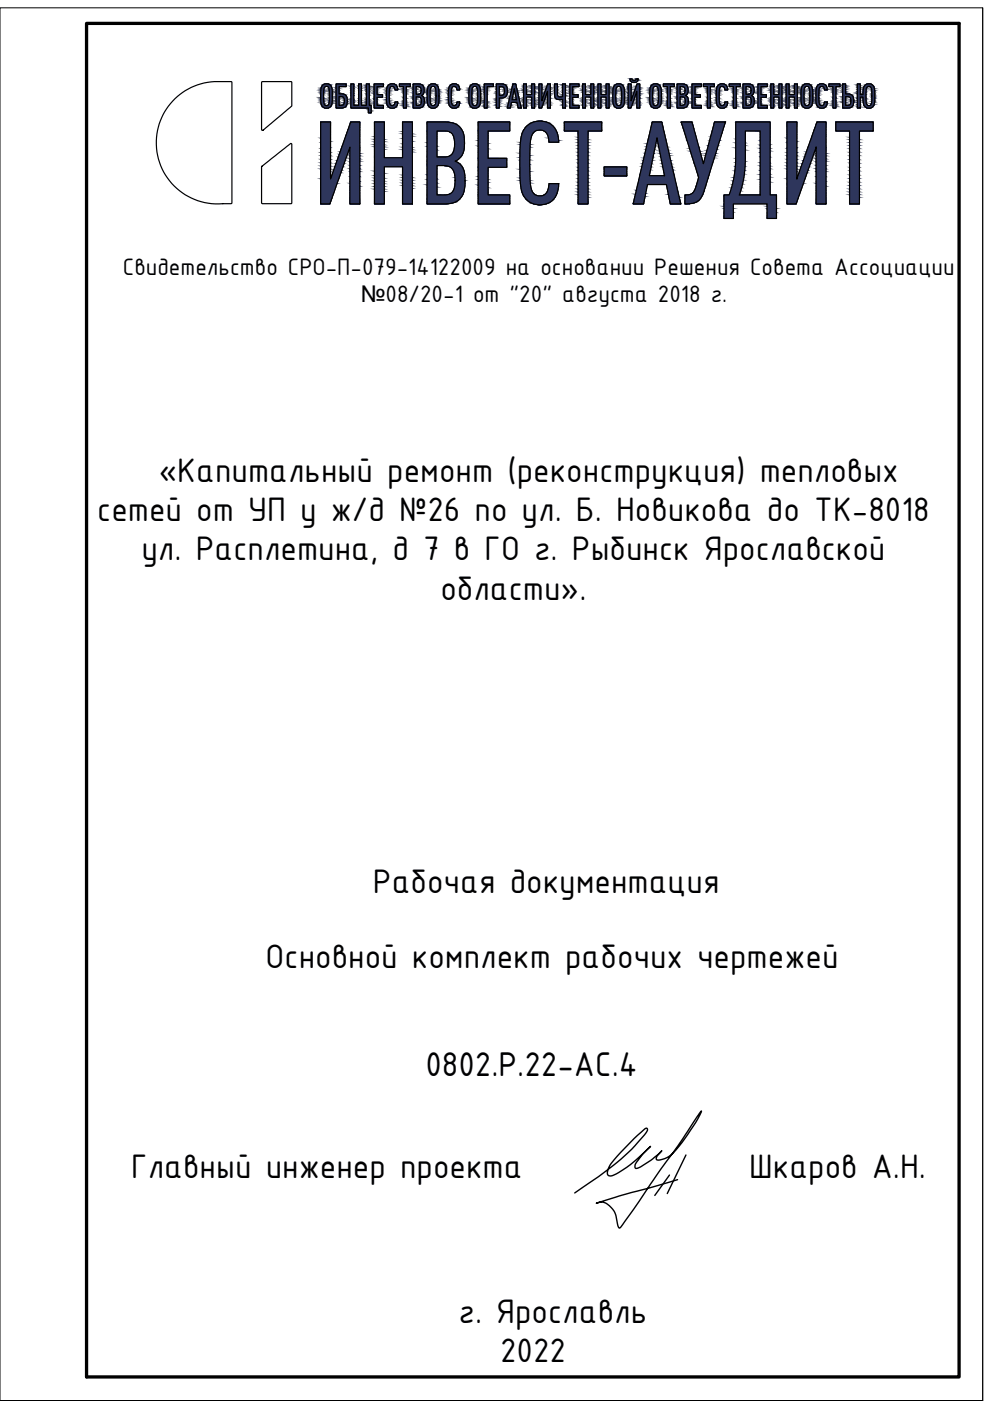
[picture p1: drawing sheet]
<svg xmlns="http://www.w3.org/2000/svg" width="210mm" height="297mm" viewBox="0 0 210 297" stroke-linecap="round" stroke-linejoin="round" font-family="sans-serif">
<defs><g id="words">
<g font-size="7.8">
<text x="33.6" y="102.2">«Капитальный ремонт (реконструкция) тепловых</text>
<text x="20.6" y="110.5">сетей от УП у ж/д №26 по ул. Б. Новикова до ТК-8018</text>
<text x="30" y="118.8">ул. Расплетина, д 7 в ГО г. Рыбинск Ярославской</text>
<text x="93.4" y="127.2">области».</text>
<text x="79.1" y="189.4">Рабочая документация</text>
<text x="56.3" y="205.3">Основной комплект рабочих чертежей</text>
<text x="27.8" y="249.8">Главный инженер проекта</text>
<text x="158.9" y="249.8">Шкаров А.Н.</text>
<text x="97.2" y="280.5">г. Ярославль</text>
<text x="106" y="288.9">2022</text>
</g>
<text font-size="7" x="90.2" y="228.1">0802.Р.22-АС.4</text>
<text font-size="5.4" x="26" y="58.2">Свидетельство СРО-П-079-14122009 на основании Решения Совета Ассоциации</text>
<text font-size="4.9" x="76.5" y="64.1">№08/20-1 от &quot;20&quot; августа 2018 г.</text>
</g></defs>
<!-- layer: 0 -->
<g fill="none" stroke="#000" stroke-width=".25">
<path d="M55.5 17.4l6.3-.1 .1 .1-.1 5.1-6.2 5.2-.1-.2zM68.5 18a1.26 1.26 0 0 1 1.5 0 1.26 1.26 0 0 1 .5 1.4v1.5a1.56 1.56 0 0 1-1.4 2.1 1.39 1.39 0 0 1-1.1-1.8v-1.6a1.77 1.77 0 0 1 .5-1.6zM68.8 18.5a.63 .63 0 0 1 .8-.1 .63 .63 0 0 1 .2 .8v1.6a1.43 1.43 0 0 1-.4 1.6 .74 .74 0 0 1-.8-1.1v-1.6zM71.3 17.8h2.1v.6h-1.5v1.5a1.37 1.37 0 0 1 1.4 .3 1.37 1.37 0 0 1 .3 1.4 1.32 1.32 0 0 1-1.8 1.3h-.5zM74.4 17.8h.6v4.5h1v-4.5h.6v4.5h1.1v-4.5h.6v4.5h.4v1.6h-.6v-1h-3.7zM79.3 17.8h2v.6h-1.4v1.7h1.2v.5h-1.2v1.7h1.4v.6h-2zM82.3 18.1a1.13 1.13 0 0 1 1.4-.3 1.13 1.13 0 0 1 .6 1.3 .4 .4 0 0 1-.5 0 .4 .4 0 0 1-.1-.5 .59 .59 0 0 0-.8-.2 .59 .59 0 0 0-.3 .7l-.1 1.8a1.27 1.27 0 0 0 .5 1.5 .79 .79 0 0 0 .8-.8h.5a1.21 1.21 0 0 1-1.3 1.4 1.21 1.21 0 0 1-1.1-1.6v-1.5a2.52 2.52 0 0 1 .4-1.8zM84.7 17.8h2.3v.6h-.9v4.5h-.6v-4a.32 .32 0 0 0 .1-.3 .32 .32 0 0 0-.3-.2h-.6zM87.6 17.8h.7a1.33 1.33 0 0 1 1.6 .8 1.33 1.33 0 0 1-.6 1.6l.1 .1a1.59 1.59 0 0 1-.1 2.5l-1.7 .1zM88.2 18.4h.1a.84 .84 0 0 1 1 .7 .84 .84 0 0 1-1 .9zM90.9 18.1a1.26 1.26 0 0 1 1.6-.2 1.26 1.26 0 0 1 .5 1.5l.1 1.5a1.56 1.56 0 0 1-1.4 2.1 1.43 1.43 0 0 1-1.1-1.8v-2.3zM91.4 18.5a.63 .63 0 0 1 .8-.1 .63 .63 0 0 1 .2 .8l.1 1.6a1.48 1.48 0 0 1-.5 1.6 .74 .74 0 0 1-.8-1.1v-2z"/>
<path d="M95.5 18.1a1.13 1.13 0 0 1 1.3-.3 1.13 1.13 0 0 1 .6 1.3 .4 .4 0 0 1-.4 0 .4 .4 0 0 1-.2-.5 .59 .59 0 0 0-.7-.2 .59 .59 0 0 0-.4 .7v1.8a1.31 1.31 0 0 0 .5 1.5 .79 .79 0 0 0 .8-.8h.4a1.2 1.2 0 0 1-1.3 1.4 1.2 1.2 0 0 1-1-1.6v-1.8a2.13 2.13 0 0 1 .4-1.5zM99.8 18.1a1.26 1.26 0 0 1 1.5-.2 1.26 1.26 0 0 1 .6 1.5v1.5a1.56 1.56 0 0 1-1.4 2.1 1.43 1.43 0 0 1-1.1-1.8v-2zM100.2 18.5a.64 .64 0 0 1 .8-.1 .64 .64 0 0 1 .3 .8v1.6a1.38 1.38 0 0 1-.5 1.6 .72 .72 0 0 1-.7-.3 .72 .72 0 0 1 0-.8l-.1-1.6zM102.7 17.8h1.9v.6h-1.3v4.5h-.6zM105.2 17.8h.4a1.54 1.54 0 0 1 1.7 .4 1.54 1.54 0 0 1 .2 1.8 1.42 1.42 0 0 1-1.6 .8v2.1h-.7zM105.9 18.4h.4a.98 .98 0 0 1 .7 .9 .98 .98 0 0 1-.6 .9h-.5zM108.7 17.8h.4a.32 .32 0 0 1 .3 .1 .32 .32 0 0 1 .1 .4l1 4.6h-.6l-.3-1.2h-1.2l-.2 1.2h-.6zM109 18.8l.5 2.4h-.9zM111 17.8h.6v2.2h1.1v-2.2h.6v5.1h-.6v-2.3h-1.1v2.3h-.6zM114.3 17.8h.6v3.5l1.2-3.5h.6v5.1h-.6v-3.5l-1.2 3.5h-.6zM117.6 17.8h.6v.3a4.4 4.4 0 0 0 .2 2.4h.9v-2.7h.6v5.1h-.6v-1.8a1.2 1.2 0 0 1-1.4-.2 1.2 1.2 0 0 1-.3-1.4zM120.8 17.8h2v.6h-1.4v1.7h1.2v.5h-1.2v1.7h1.4v.6h-2z"/>
<path d="M123.5 17.8h.6v2.2h1.2v-2.2h.6v5.1h-.6l-.1-2.3h-1.1v2.3h-.6zM126.8 17.8h.6v2.2h1.1v-2.2h.6v5.1h-.6v-2.3h-1.1v2.3h-.6zM130.3 18.1a1.26 1.26 0 0 1 1.5-.2 1.26 1.26 0 0 1 .6 1.5v1.5a1.53 1.53 0 0 1-1.3 2.1 1.43 1.43 0 0 1-1.2-1.8l.1-2.3zM130.7 18.5a.63 .63 0 0 1 .8-.1 .63 .63 0 0 1 .3 .8v1.6a1.48 1.48 0 0 1-.5 1.6 .74 .74 0 0 1-.7-1.1v-2zM133.2 17.8h.6v3.5l1.3-3.5h.5v5.1h-.6v-3.5l-1.1 3.1a.38 .38 0 0 1-.2 .4 .38 .38 0 0 1-.5-.2zM133.6 16.7a.4 .4 0 0 1 .6 .3 .44 .44 0 0 0 .7-.3h.3a.82 .82 0 0 1-.5 .8 .82 .82 0 0 1-.9-.2zM138.1 18.1a1.26 1.26 0 0 1 1.5-.2 1.26 1.26 0 0 1 .6 1.5v1.5a1.56 1.56 0 0 1-1.3 2.1 1.43 1.43 0 0 1-1.1-1.8v-2zM138.6 18.5a.64 .64 0 0 1 .8-.1 .64 .64 0 0 1 .2 .8v1.6a1.38 1.38 0 0 1-.5 1.6 .72 .72 0 0 1-.7-.3 .72 .72 0 0 1 0-.8v-1.6zM140.7 17.8h2.3v.6h-.9v4.5h-.4a.32 .32 0 0 1-.3-.2 .32 .32 0 0 1 .1-.4v-3.4a.32 .32 0 0 0 .1-.3 .32 .32 0 0 0-.3-.2h-.6zM143.6 17.8h.7a1.33 1.33 0 0 1 1.6 .8 1.33 1.33 0 0 1-.6 1.6l.1 .1a1.48 1.48 0 0 1 .5 1.9 1.48 1.48 0 0 1-1.9 .7h-.4zM144.2 18.4a.84 .84 0 0 1 1.1 .7 .84 .84 0 0 1-1 .9zM146.7 17.8h2v.6h-1.4v1.7h1.2v.5h-1.2v1.7h1.4v.6h-2z"/>
<path d="M149.1 17.8h2.3v.6h-.8v4.5h-.6v-4a.32 .32 0 0 0 .1-.3 .32 .32 0 0 0-.3-.2h-.7zM152.3 18.1a1.13 1.13 0 0 1 1.3-.3 1.13 1.13 0 0 1 .6 1.3 .39 .39 0 0 1-.4 0 .39 .39 0 0 1-.2-.5 .59 .59 0 0 0-.7-.2 .59 .59 0 0 0-.4 .7v1.8a1.31 1.31 0 0 0 .5 1.5 .79 .79 0 0 0 .8-.8h.4a1.2 1.2 0 0 1-1.2 1.4 1.2 1.2 0 0 1-1.1-1.6v-1.8a1.99 1.99 0 0 1 .4-1.5zM154.6 17.8h2.4v.6h-.9v4.5h-.4a.32 .32 0 0 1-.3-.2 .32 .32 0 0 1 .1-.4v-3.9h-.9zM157.5 17.8h.8a1.33 1.33 0 0 1 1.6 .8 1.33 1.33 0 0 1-.6 1.6 1.55 1.55 0 0 1-.2 2.6l-1.6 .1zM158.2 18.4a.85 .85 0 0 1 1.1 .8 .85 .85 0 0 1-1.1 .8zM160.7 17.8h2v.6h-1.4v1.7h1.2v.5h-1.2v1.7h1.4v.6h-2zM163.4 17.8h.6v2.2h1.2v-2.2h.6v5.1h-.6v-2.3h-1.2v2.3h-.6zM166.7 17.8h.6v2.2h1.1v-2.2h.7v5.1h-.7v-2.3h-1.1v2.3h-.6zM170.2 18.1a1.26 1.26 0 0 1 1.5-.2 1.26 1.26 0 0 1 .6 1.5v1.5a1.56 1.56 0 0 1-1.3 2.1 1.43 1.43 0 0 1-1.2-1.8l.1-2zM170.6 18.5a.64 .64 0 0 1 .9-.1 .64 .64 0 0 1 .2 .8v1.6a1.38 1.38 0 0 1-.5 1.6 .72 .72 0 0 1-.7-.3 .72 .72 0 0 1 0-.8v-1.6zM173.5 18a1.13 1.13 0 0 1 1.3-.1 1.13 1.13 0 0 1 .5 1.2 .39 .39 0 0 1-.4 0 .39 .39 0 0 1-.2-.5 .6 .6 0 0 0-.7-.2 .6 .6 0 0 0-.4 .7v1.8a1.31 1.31 0 0 0 .5 1.5 .84 .84 0 0 0 .8-.8h.5a1.2 1.2 0 0 1-1.3 1.4 1.2 1.2 0 0 1-1.1-1.6v-1.8a1.94 1.94 0 0 1 .5-1.6zM175.7 17.8h2.4v.6h-.9v4.5h-.4a.32 .32 0 0 1-.3-.2 .32 .32 0 0 1 .1-.4v-3.9h-.9z"/>
<path d="M178.7 17.8h.6v2.1h.3a1.24 1.24 0 0 1 1.4 1.5 1.33 1.33 0 0 1-1.8 1.5h-.5zM181.8 17.8h.6v2.2h.6a1.98 1.98 0 0 1 .7-2.1 1.32 1.32 0 0 1 1.4 .2 1.32 1.32 0 0 1 .4 1.4v1.1a1.92 1.92 0 0 1-1 2.3 1.31 1.31 0 0 1-1.5-1.5v-.8h-.6v2.3h-.6zM183.8 18.5a.63 .63 0 0 1 .8-.1 .63 .63 0 0 1 .2 .8v1.6a1.43 1.43 0 0 1-.4 1.6 .74 .74 0 0 1-.8-1.1v-1.6zM37.1 20.9a14.6 14.6 0 0 1 11.4-3.6h.2a.39 .39 0 0 1 .5 .1 .39 .39 0 0 1 0 .5v25.1l-.2 .2h-.8a13.1 13.1 0 0 1-14.8-15.5 12.8 12.8 0 0 1 3.7-6.8zM55.5 35.2l6.1-4.8 .2 .1v12.6l-6.2 .1a28 28 0 0 1-.1-6.1zM68 25.9h2.1v12l4.1-11.5a.51 .51 0 0 1 .2-.5 .51 .51 0 0 1 .6 0h1.3v17.3h-2.1v-12l-4.1 11.6a.37 .37 0 0 1-.1 .4 .37 .37 0 0 1-.5 0h-1.5zM71.9 20.5a.89 .89 0 0 1 1 .2 .89 .89 0 0 1 .1 1 .84 .84 0 0 1-1.1 .6zM79.4 25.9h2.1v7.6h3.8v-7.6h2.1v17.3h-2.1v-7.8h-3.8v7.8h-2.1zM88.2 20.5a.93 .93 0 0 1 1.2 .7 .93 .93 0 0 1-.8 1.1h-.4zM90.6 25.9h2.5a7.5 7.5 0 0 1 4 .7 4.3 4.3 0 0 1 1.4 4.1 3.4 3.4 0 0 1-2 3.5 3.2 3.2 0 0 1 2.1 3.4 5.5 5.5 0 0 1-1.1 4.6 5.6 5.6 0 0 1-4.4 1h-2.5zM92.6 35.1a5.1 5.1 0 0 1 3.2 .6 5 5 0 0 1 0 5.2 4.9 4.9 0 0 1-3.2 .4zM92.6 27.8h.1a5.5 5.5 0 0 1 3 .4 4.2 4.2 0 0 1 0 4.6 4.6 4.6 0 0 1-3.1 .4z"/>
<path d="M101.4 25.9h6.7v1.9h-4.6v5.8h3.9v1.9h-3.9v5.8h4.6v1.9h-6.7zM111.5 26.9a3.9 3.9 0 0 1 4.6-.9 3.9 3.9 0 0 1 2.3 4.1h-2a2.1 2.1 0 0 0-2.3-2.5l-.7 .2-.4 .5a6.2 6.2 0 0 0-.6 3.5v6a4.6 4.6 0 0 0 .9 3.4 1.92 1.92 0 0 0 2.1 .1 1.92 1.92 0 0 0 1-1.9v-.5h2a4 4 0 0 1-3.7 4.5 4 4 0 0 1-4.3-3.9l-.2-2.7a42.7 42.7 0 0 1 .4-8.2l.3-.8zM119.7 25.9h7.9v1.9h-2.9v15a.32 .32 0 0 1-.1 .4 .32 .32 0 0 1-.4 0h-1.6v-14.9a.33 .33 0 0 0 0-.4 .33 .33 0 0 0-.3-.1h-2.6zM128.1 35.4h4.8v1.9h-4.8zM138.3 25.9h1.8a.35 .35 0 0 1 .3 .5l3.9 16.8h-1.9a.26 .26 0 0 1-.3 0 .26 .26 0 0 1-.1-.3l-.6-3.5a.22 .22 0 0 0-.1-.3 .22 .22 0 0 0-.3 0h-3.7l-.9 4.1h-2.1zM139.3 29.3l1.6 8h-3.2zM144.2 20.5a.93 .93 0 0 1 1.1 .7 .93 .93 0 0 1-.8 1.1h-.3zM144.4 25.9h2.3l2.4 8.8 2.4-8.8h2.3l-4 13a10.9 10.9 0 0 1-1.6 3.5 4.3 4.3 0 0 1-3 .8v-1.9a2.33 2.33 0 0 0 2.5-2.2l.4-1.5zM156 25.9h7.3v15.4h1.3v5h-2v-3.1h-7.1v3.1h-2v-5h1a26.3 26.3 0 0 0 1.5-9.9zM158 27.8h3.2v13.5h-4.5a29.5 29.5 0 0 0 1.3-10.2zM158.2 20.5a.93 .93 0 0 1 1.1 .7 .93 .93 0 0 1-.7 1.1h-.4zM166.9 25.9h2.1v12l4-11.5a.51 .51 0 0 1 .2-.5 .51 .51 0 0 1 .6 0h1.3v17.3h-2.1v-12l-4 11.6a.39 .39 0 0 1-.2 .4 .39 .39 0 0 1-.4 0h-1.5z"/>
<path d="M177.2 25.9h7.9v1.9h-2.9v15a.32 .32 0 0 1 0 .4 .32 .32 0 0 1-.4 0h-1.7v-14.9a.33 .33 0 0 0 .1-.4 .33 .33 0 0 0-.4-.1h-2.6zM179.3 20.5a.97 .97 0 0 1 1.1 .7 .97 .97 0 0 1-.6 1.1h-.5zM0 297h208.4"/>
</g>
<path d="M18.4 5h184.9v286.9h-184.9z" fill="none" stroke="#000" stroke-width=".7"/>
<path d="M208.3 1.7v295.3h-208.3" fill="none" stroke="#000" stroke-width=".21"/>
<!-- layer: 0 -->
<g fill="#2e365c" stroke="#2e365c" stroke-width=".21">
<path d="M69.1 17.8h.2z"/>
<path d="M91.7 17.8h.2z"/>
<path d="M100.5 17.8h.3z"/>
<path d="M131 17.8h.3z"/>
<path d="M138.9 17.8h.2z"/>
<path d="M171 17.8h.2z"/>
<path d="M174 17.8h.4z"/>
<path d="M152.9 17.8h.4z"/>
<path d="M96.1 17.8h.4z"/>
<path d="M83 17.8h.3z"/>
<path d="M72.4 20.5h1.1z"/>
<path d="M179.8 20.5h1z"/>
<path d="M118.6 21.1h.1z"/>
<path d="M69.1 22.9h.3z"/>
<path d="M91.7 22.9h.3z"/>
<path d="M100.5 22.9h.4z"/>
<path d="M131 22.9h.4z"/>
<path d="M138.8 22.9h.4z"/>
<path d="M170.7 22.9h.7z"/>
<path d="M173.9 22.9l.4 .1z"/>
<path d="M173.9 22.9h.6z"/>
<path d="M114.3 25.7h.3z"/>
<path d="M114.6 27.6h3.3z"/>
<path d="M94.2 27.8h3.8z"/>
<path d="M85.3 33.5h2.1z"/>
<path d="M94.2 35.1h3.6z"/>
<path d="M128.1 37.3h4.8z"/>
<path d="M94.2 41.3h3.9z"/>
<path d="M145.2 43.2h.3z"/>
<path d="M114.3 43.4h.3z"/>
<path d="M134.3 17.5h.2z"/>
<path d="M171 17.8h.2zM171 17.8h.2z"/>
<path d="M138.9 17.8h.2zM138.9 17.8h.2z"/>
<path d="M131 17.8h.3zM131 17.8h.3z"/>
<path d="M100.5 17.8h.3zM100.5 17.8h.3z"/>
<path d="M91.7 17.8h.2zM91.7 17.8h.2z"/>
<path d="M69.1 17.8h.2zM69.1 17.8h.2z"/>
<path d="M171 17.8h.3zM170.9 17.8h.4z"/>
<path d="M138.9 17.8h.3zM138.8 17.8h.4z"/>
<path d="M131 17.8h.4zM131 17.8h.4z"/>
<path d="M100.5 17.8h.4zM100.5 17.8h.4z"/>
<path d="M91.7 17.8h.3zM91.7 17.8h.3z"/>
<path d="M69.1 17.8h.3zM69 17.8h.4z"/>
<path d="M184.2 17.8h.3zM184 17.8h.5z"/>
<path d="M170.9 17.8h.4zM170.8 17.8h.5z"/>
<path d="M138.8 17.8h.5zM138.7 17.8h.6z"/>
<path d="M131 17.8h.4zM130.9 17.8h.5z"/>
<path d="M100.5 17.8h.4zM100.4 17.8h.5z"/>
<path d="M91.7 17.8h.4zM91.5 17.8h.6z"/>
<path d="M69 17.8h.5zM69 17.8h.5z"/>
<path d="M184 17.8h.5zM184 17.8h.5z"/>
<path d="M170.8 17.8h.6zM170.8 17.8h.6z"/>
<path d="M138.7 17.8h.6zM138.7 17.8h.6z"/>
<path d="M130.9 17.8h.6zM130.9 17.8h.6z"/>
<path d="M100.4 17.8h.6zM100.3 17.8h.7z"/>
<path d="M91.5 17.8h.7zM91.5 17.8h.7z"/>
<path d="M69 17.8h.6zM68.9 17.8h.7z"/>
<path d="M174 17.8h.6zM173.9 17.8h.7z"/>
<path d="M152.9 17.8h.5zM152.8 17.8h.6z"/>
<path d="M96.1 17.8h.5zM96 17.8h.6z"/>
<path d="M83 17.8h.5zM82.8 17.8h.7z"/>
<path d="M173.9 17.8h.7zM173.8 17.8h.8z"/>
<path d="M152.8 17.8h.7zM152.7 17.8h.8z"/>
<path d="M96 17.8h.7zM95.9 17.8h.8z"/>
<path d="M82.8 17.8h.8zM82.8 17.8h.8z"/>
<path d="M133.2 17.8h.6zM133.2 17.8h.6z"/>
<path d="M114.3 17.8h.6zM114.3 17.8h.6z"/>
<path d="M160.7 17.8h2zM160.7 17.8h2z"/>
<path d="M146.7 17.8h2zM146.7 17.8h2z"/>
<path d="M120.8 17.8h2zM120.8 17.8h2z"/>
<path d="M79.4 17.8h1.9zM79.3 17.8h2z"/>
<path d="M108.8 17.8h.5zM108.7 17.8h.6z"/>
<path d="M117.6 17.8h.6zM117.6 17.8h.6zM117.6 17.8h.6zM117.6 17.8h.6z"/>
<path d="M175.8 17.8h2.3zM175.8 17.8h2.3z"/>
<path d="M154.6 17.8h2.4zM154.6 17.8h2.4z"/>
<path d="M149.1 17.8h2.3zM149.1 17.8h2.3z"/>
<path d="M140.7 17.8h2.3zM140.7 17.8h2.3z"/>
<path d="M102.7 17.8h1.9zM102.7 17.8h1.9z"/>
<path d="M84.7 17.8h2.3zM84.7 17.8h2.3z"/>
<path d="M74.4 17.8h.6zM74.4 17.8h.6z"/>
<path d="M77.7 17.8h.6zM77.7 17.8h.6z"/>
<path d="M135.1 17.8h.5zM135.1 17.8h.5z"/>
<path d="M116.1 17.8h.6zM116.1 17.8h.6z"/>
<path d="M71.3 17.8h2.1zM71.3 17.8h2.1z"/>
<path d="M166.7 17.8h.6zM166.7 17.8h.6z"/>
<path d="M163.4 17.8h.6zM163.4 17.8h.6z"/>
<path d="M126.8 17.8h.6zM126.8 17.8h.6z"/>
<path d="M123.5 17.8h.6zM123.5 17.8h.6z"/>
<path d="M111 17.8h.6zM111 17.8h.6z"/>
<path d="M108.7 17.8h.6zM108.7 17.8h.6z"/>
<path d="M77.7 17.8h.6zM77.7 17.8h.6z"/>
<path d="M135.1 17.8h.5zM135.1 17.8h.5z"/>
<path d="M116.1 17.8h.6zM116.1 17.8h.6z"/>
<path d="M74.4 17.8h.6zM74.4 17.8h.6z"/>
<path d="M168.4 17.8h.7zM168.4 17.8h.7z"/>
<path d="M165.2 17.8h.6zM165.2 17.8h.6z"/>
<path d="M128.5 17.8h.6zM128.5 17.8h.6z"/>
<path d="M125.3 17.8h.6zM125.3 17.8h.6z"/>
<path d="M112.8 17.8h.5zM112.8 17.8h.5z"/>
<path d="M160.7 17.8h2zM160.7 17.8h2z"/>
<path d="M146.7 17.8h2zM146.7 17.8h2z"/>
<path d="M120.8 17.8h2zM120.8 17.8h2z"/>
<path d="M79.3 17.8h2zM79.3 17.8h2z"/>
<path d="M119.3 17.8h.6zM119.3 17.8h.6z"/>
<path d="M102.7 17.8h1.9zM102.7 17.8h1.9z"/>
<path d="M157.6 17.8h1.3zM157.6 17.8h1.3z"/>
<path d="M143.6 17.8h1.3zM143.6 17.8h1.3z"/>
<path d="M87.6 17.8h1.3zM87.6 17.8h1.3z"/>
<path d="M76 17.8h.6zM76 17.8h.6z"/>
<path d="M133.2 17.8h.6zM133.2 17.8h.6z"/>
<path d="M114.3 17.8h.6zM114.3 17.8h.6z"/>
<path d="M181.8 17.8h.6zM181.8 17.8h.6z"/>
<path d="M157.6 17.8h1.3zM157.5 17.8h1.4z"/>
<path d="M143.6 17.8h1.3zM143.6 17.8h1.3z"/>
<path d="M87.6 17.8h1.4zM87.6 17.8h1.4z"/>
<path d="M178.7 17.8h.6zM178.7 17.8h.6z"/>
<path d="M105.2 17.8h1.4zM105.2 17.8h1.4z"/>
<path d="M76 17.8h.6zM76 17.8h.6z"/>
<path d="M105.2 17.8h1.5zM105.2 17.8h1.5z"/>
<path d="M175.8 17.8h2.3zM175.8 17.8h2.3z"/>
<path d="M154.6 17.8h2.4zM154.6 17.8h2.4z"/>
<path d="M149.1 17.8h2.3zM149.1 17.8h2.3z"/>
<path d="M140.7 17.8h2.3zM140.7 17.8h2.3z"/>
<path d="M84.7 17.8h2.3zM84.7 17.8h2.3z"/>
<path d="M168.4 17.8h.7zM168.4 17.8h.7z"/>
<path d="M165.2 17.8h.6zM165.2 17.8h.6z"/>
<path d="M128.5 17.8h.6zM128.5 17.8h.6z"/>
<path d="M125.3 17.8h.6zM125.3 17.8h.6z"/>
<path d="M119.3 17.8h.6zM119.3 17.8h.6z"/>
<path d="M112.7 17.8h.6zM112.7 17.8h.6z"/>
<path d="M117.6 17.8h.6zM117.6 17.8h.6zM117.6 17.8h.6zM117.6 17.8h.6z"/>
<path d="M108.7 17.8h.6zM108.7 17.8h.6z"/>
<path d="M133.2 17.8h.6zM133.2 17.8h.6z"/>
<path d="M114.3 17.8h.6zM114.3 17.8h.6z"/>
<path d="M102.7 17.8h1.9zM102.7 17.8h1.9z"/>
<path d="M178.7 17.8h.6zM178.7 17.8h.6z"/>
<path d="M74.4 17.8h.6zM74.4 17.8h.6z"/>
<path d="M181.8 17.8h.6zM181.8 17.8h.6z"/>
<path d="M166.7 17.8h.6zM166.7 17.8h.6z"/>
<path d="M163.4 17.8h.6zM163.4 17.8h.6z"/>
<path d="M126.8 17.8h.6zM126.8 17.8h.6z"/>
<path d="M123.5 17.8h.6zM123.5 17.8h.6z"/>
<path d="M111 17.8h.6zM111 17.8h.6z"/>
<path d="M77.7 17.8h.6zM77.7 17.8h.6z"/>
<path d="M77.7 17.8l.6 .1zM77.7 17.8l.6 .1z"/>
<path d="M173.8 17.8l.9 .1zM173.8 17.9h.9z"/>
<path d="M152.7 17.8l.9 .1zM152.6 17.9h1z"/>
<path d="M95.9 17.8l.9 .1zM95.8 17.9h1z"/>
<path d="M82.8 17.8l.9 .1zM82.7 17.9h1z"/>
<path d="M166.7 17.8l.6 .1zM166.7 17.8l.6 .1z"/>
<path d="M163.4 17.8l.6 .1zM163.4 17.8l.6 .1z"/>
<path d="M126.8 17.8l.6 .1zM126.8 17.8l.6 .1z"/>
<path d="M123.5 17.8l.6 .1zM123.5 17.8l.6 .1z"/>
<path d="M111 17.8l.6 .1zM111 17.8l.6 .1z"/>
<path d="M175.7 17.8l2.4 .1zM175.7 17.8l2.4 .1z"/>
<path d="M154.6 17.8l2.4 .1zM154.6 17.8l2.4 .1z"/>
<path d="M149.1 17.8l2.3 .1zM149.1 17.8l2.3 .1z"/>
<path d="M140.7 17.8l2.3 .1zM140.7 17.8l2.3 .1z"/>
<path d="M84.7 17.8l2.3 .1zM84.7 17.8l2.3 .1z"/>
<path d="M71.3 17.8l2.1 .1zM71.3 17.8l2.1 .1z"/>
<path d="M108.7 17.8l.6 .1zM108.7 17.8l.6 .1z"/>
<path d="M135.1 17.8l.5 .1zM135.1 17.8l.5 .1z"/>
<path d="M116.1 17.8l.6 .1zM116.1 17.8l.6 .1z"/>
<path d="M160.7 17.8l2 .1zM160.7 17.8l2 .1z"/>
<path d="M146.7 17.8l2 .1zM146.7 17.8l2 .1z"/>
<path d="M120.8 17.8l2 .1zM120.8 17.8l2 .1z"/>
<path d="M79.3 17.8l2 .1zM79.3 17.8l2 .1z"/>
<path d="M74.4 17.8l.6 .1zM74.4 17.8l.6 .1z"/>
<path d="M157.5 17.8l1.6 .1zM157.5 17.8l1.6 .1z"/>
<path d="M143.6 17.8l1.5 .1zM143.6 17.8l1.5 .1z"/>
<path d="M87.6 17.8l1.5 .1zM87.6 17.8l1.5 .1z"/>
<path d="M168.4 17.8l.7 .1zM168.4 17.8l.7 .1z"/>
<path d="M165.2 17.8l.6 .1zM165.2 17.8l.6 .1z"/>
<path d="M128.5 17.8l.6 .1zM128.5 17.8l.6 .1z"/>
<path d="M125.3 17.8l.6 .1zM125.3 17.8l.6 .1z"/>
<path d="M112.7 17.8l.6 .1zM112.7 17.8l.6 .1z"/>
<path d="M160.7 17.9h2zM160.7 17.9h2z"/>
<path d="M146.7 17.9h2zM146.7 17.9h2z"/>
<path d="M120.8 17.9h2zM120.8 17.9h2z"/>
<path d="M79.3 17.9h2zM79.3 17.9h2z"/>
<path d="M71.3 17.9h2.1zM71.3 17.9h2.1z"/>
<path d="M135 17.9h.6zM135 17.9h.6z"/>
<path d="M116.1 17.9h.6zM116.1 17.9h.6z"/>
<path d="M184 17.8l.7 .1zM183.7 17.9h1zM183.7 17.9h1zM183.7 17.9h1z"/>
<path d="M76 17.8l.6 .1zM76 17.8l.6 .1z"/>
<path d="M119.3 17.8l.6 .1zM119.3 17.8l.6 .1z"/>
<path d="M181.8 17.8l.6 .1zM181.8 17.8l.6 .1z"/>
<path d="M178.7 17.8l.6 .1zM178.7 17.8l.6 .1z"/>
<path d="M105.2 17.8l1.6 .1zM105.2 17.8l1.6 .1z"/>
<path d="M170.8 17.8l.8 .1zM170.5 17.9h1.1z"/>
<path d="M138.7 17.8l.8 .1zM138.5 17.9h1z"/>
<path d="M130.9 17.8l.8 .1zM130.6 17.9h1.1z"/>
<path d="M100.3 17.8l.9 .1zM100.1 17.9h1.1z"/>
<path d="M91.5 17.8l.9 .1zM91.3 17.9h1.1z"/>
<path d="M68.9 17.8l.8 .1zM68.7 17.9h1z"/>
<path d="M76 17.9h.6zM76 17.9h.6z"/>
<path d="M117.6 17.8l.6 .1zM117.6 17.8l.6 .1zM117.6 17.9h.6zM117.6 17.9h.6z"/>
<path d="M133.2 17.8l.6 .1zM133.2 17.8l.6 .1z"/>
<path d="M114.3 17.8l.6 .1zM114.3 17.8l.6 .1z"/>
<path d="M105.2 17.9h1.7zM105.2 17.9h1.7z"/>
<path d="M74.4 17.9h.6zM74.4 17.9h.6z"/>
<path d="M77.7 17.9h.6zM77.7 17.9h.6z"/>
<path d="M108.7 17.9h.6zM108.7 17.9h.6z"/>
<path d="M133.2 17.9h.6zM133.2 17.9h.6z"/>
<path d="M114.3 17.9h.6zM114.3 17.9h.6z"/>
<path d="M170.5 17.9h1.2zM170.5 17.9h1.2z"/>
<path d="M138.5 17.9h1.1zM138.4 17.9h1.2z"/>
<path d="M130.6 17.9h1.2zM130.6 17.9h1.2z"/>
<path d="M100.1 17.9h1.1zM100.1 17.9h1.1z"/>
<path d="M91.3 17.9h1.1zM91.2 17.9h1.2z"/>
<path d="M68.7 17.9h1.1zM68.7 17.9h1.1z"/>
<path d="M175.7 17.9h2.4zM175.7 17.9h2.4z"/>
<path d="M154.6 17.9h2.4zM154.6 17.9h2.4z"/>
<path d="M149.1 17.9h2.3zM149.1 17.9h2.3z"/>
<path d="M140.7 17.9h2.3zM140.7 17.9h2.3z"/>
<path d="M84.7 17.9h2.3zM84.7 17.9h2.3z"/>
<path d="M157.5 17.9h1.7zM157.5 17.9h1.7z"/>
<path d="M143.6 17.9h1.6zM143.6 17.9h1.6z"/>
<path d="M87.6 17.9h1.7zM87.6 17.9h1.7z"/>
<path d="M102.7 17.8l1.9 .1zM102.7 17.8l1.9 .1z"/>
<path d="M77.7 17.9h.6zM77.7 17.9h.6z"/>
<path d="M178.7 17.9h.6zM178.7 17.9h.6z"/>
<path d="M157.5 17.9h1.8zM157.5 17.9h1.8z"/>
<path d="M143.6 17.9h1.7zM143.6 17.9h1.7z"/>
<path d="M87.6 17.9h1.7zM87.6 17.9h1.7z"/>
<path d="M166.7 17.9h.6zM166.7 17.9h.6z"/>
<path d="M163.4 17.9h.6zM163.4 17.9h.6z"/>
<path d="M126.8 17.9h.6zM126.8 17.9h.6z"/>
<path d="M123.5 17.9h.6zM123.5 17.9h.6z"/>
<path d="M111 17.9h.6zM111 17.9h.6z"/>
<path d="M181.8 17.9h.6zM181.8 17.9h.6z"/>
<path d="M160.7 17.9h2zM160.7 17.9h2z"/>
<path d="M146.7 17.9h2zM146.7 17.9h2z"/>
<path d="M120.8 17.9h2zM120.8 17.9h2z"/>
<path d="M79.3 17.9h2zM79.3 17.9h2z"/>
<path d="M173.8 17.9h1.1zM173.6 17.9h1.3z"/>
<path d="M152.6 17.9h1.1zM152.5 17.9h1.2z"/>
<path d="M95.8 17.9h1.1zM95.7 17.9h1.2z"/>
<path d="M82.7 17.9h1.1zM82.6 17.9h1.2z"/>
<path d="M74.4 17.9h.6zM74.4 17.9h.6z"/>
<path d="M168.4 17.9h.7zM168.4 17.9h.7z"/>
<path d="M165.2 17.9h.6zM165.2 17.9h.6z"/>
<path d="M128.5 17.9h.6zM128.5 17.9h.6z"/>
<path d="M125.3 17.9h.6zM125.3 17.9h.6z"/>
<path d="M119.3 17.9h.6zM119.3 17.9h.6z"/>
<path d="M112.7 17.9h.6zM112.7 17.9h.6z"/>
<path d="M108.7 17.9h.7zM108.7 17.9h.7z"/>
<path d="M168.4 17.9h.7zM168.4 17.9h.7z"/>
<path d="M165.2 17.9h.6zM165.2 17.9h.6z"/>
<path d="M128.5 17.9h.6zM128.5 17.9h.6z"/>
<path d="M125.3 17.9h.6zM125.3 17.9h.6z"/>
<path d="M112.7 17.9h.6zM112.7 17.9h.6z"/>
<path d="M135 17.9h.6zM135 17.9h.6z"/>
<path d="M116.1 17.9h.6zM116.1 17.9h.6z"/>
<path d="M76 17.9h.6zM76 17.9h.6z"/>
<path d="M175.7 17.9h2.4zM175.7 17.9h2.4z"/>
<path d="M154.6 17.9h2.4zM154.6 17.9h2.4z"/>
<path d="M149.1 17.9h2.3zM149.1 17.9h2.3z"/>
<path d="M140.7 17.9h2.3zM140.7 17.9h2.3z"/>
<path d="M84.7 17.9h2.3zM84.7 17.9h2.3z"/>
<path d="M181.8 17.9h.6zM181.8 17.9h.6z"/>
<path d="M166.7 17.9h.6zM166.7 17.9h.6z"/>
<path d="M163.4 17.9h.6zM163.4 17.9h.6z"/>
<path d="M126.8 17.9h.6zM126.8 17.9h.6z"/>
<path d="M123.5 17.9h.6zM123.5 17.9h.6z"/>
<path d="M111 17.9h.6zM111 17.9h.6z"/>
<path d="M71.3 17.9h2.1zM71.3 17.9h2.1z"/>
<path d="M178.7 17.9h.6zM178.7 17.9h.6z"/>
<path d="M105.2 17.9h1.8zM105.2 17.9h1.8z"/>
<path d="M71.3 17.9h2.1zM71.3 17.9h2.1z"/>
<path d="M76 17.9h.6zM76 17.9h.6z"/>
<path d="M119.3 17.9h.6zM119.3 17.9h.6z"/>
<path d="M135 17.9l.6 .1zM135 17.9l.6 .1z"/>
<path d="M116.1 17.9l.6 .1zM116.1 17.9l.6 .1z"/>
<path d="M117.6 17.9l.6 .1zM117.6 17.9l.6 .1zM117.6 18h.6zM117.6 18h.6z"/>
<path d="M102.7 17.9l1.9 .1zM102.7 17.9l1.9 .1z"/>
<path d="M74.4 17.9l.6 .1zM74.4 17.9l.6 .1z"/>
<path d="M160.7 17.9l2 .1zM160.7 17.9l2 .1z"/>
<path d="M146.7 17.9l2 .1zM146.7 17.9l2 .1z"/>
<path d="M120.8 17.9l2 .1zM120.8 17.9l2 .1z"/>
<path d="M79.3 17.9l2 .1zM79.3 17.9l2 .1z"/>
<path d="M77.7 17.9l.6 .1zM77.7 17.9l.6 .1z"/>
<path d="M183.7 17.9l1.2 .1-.2-.1zM183.5 18l.2-.1 1.2 .1zM183.5 18h1.4zM183.5 18h1.4z"/>
<path d="M108.7 17.9l.7 .1zM108.7 17.9l.7 .1z"/>
<path d="M157.5 17.9l1.9 .1zM157.5 17.9l1.9 .1z"/>
<path d="M143.6 17.9l1.8 .1zM143.6 17.9l1.8 .1z"/>
<path d="M87.6 17.9l1.9 .1zM87.6 17.9l1.9 .1z"/>
<path d="M77.7 18h.6zM77.7 18h.6z"/>
<path d="M133.2 17.9l.6 .1zM133.2 17.9l.6 .1z"/>
<path d="M114.3 17.9l.6 .1zM114.3 17.9l.6 .1z"/>
<path d="M173.6 17.9l1.3 .1zM173.5 18h1.4z"/>
<path d="M152.5 17.9l1.3 .1zM152.4 18h1.4z"/>
<path d="M95.7 17.9l1.3 .1zM95.6 18h1.4z"/>
<path d="M82.6 17.9l1.3 .1zM82.4 18h1.5z"/>
<path d="M105.2 17.9l1.9 .1zM105.2 17.9l1.9 .1z"/>
<path d="M133.2 18h.6zM133.2 18h.6z"/>
<path d="M114.3 18h.6zM114.3 18h.6z"/>
<path d="M166.7 17.9l.6 .1zM166.7 17.9l.6 .1z"/>
<path d="M163.4 17.9l.6 .1zM163.4 17.9l.6 .1z"/>
<path d="M126.8 17.9l.6 .1zM126.8 17.9l.6 .1z"/>
<path d="M123.5 17.9l.6 .1zM123.5 17.9l.6 .1z"/>
<path d="M111 17.9l.6 .1zM111 17.9l.6 .1z"/>
<path d="M178.7 17.9l.6 .1zM178.7 17.9l.6 .1z"/>
<path d="M168.4 17.9l.7 .1zM168.4 17.9l.7 .1z"/>
<path d="M165.2 17.9l.6 .1zM165.2 17.9l.6 .1z"/>
<path d="M128.5 17.9l.6 .1zM128.5 17.9l.6 .1z"/>
<path d="M125.3 17.9l.6 .1zM125.3 17.9l.6 .1z"/>
<path d="M112.7 17.9l.6 .1zM112.7 17.9l.6 .1z"/>
<path d="M74.4 18h.6zM74.4 18h.6z"/>
<path d="M170.5 17.9l1.3 .1-.1-.1zM170.3 18l.2-.1 1.3 .1z"/>
<path d="M138.4 17.9l1.3 .1-.1-.1zM138.2 18l.2-.1 1.3 .1z"/>
<path d="M130.6 17.9l1.3 .1-.1-.1zM130.4 18l.2-.1 1.3 .1z"/>
<path d="M100.1 17.9l1.3 .1-.2-.1zM99.9 18l.2-.1 1.3 .1z"/>
<path d="M91.2 17.9l1.4 .1-.2-.1zM91.1 18l.1-.1 1.4 .1z"/>
<path d="M68.7 17.9l1.3 .1-.2-.1zM68.5 18l.2-.1 1.3 .1z"/>
<path d="M76 17.9l.6 .1zM76 17.9l.6 .1z"/>
<path d="M181.8 17.9l.6 .1zM181.8 17.9l.6 .1z"/>
<path d="M108.7 18h.7zM108.7 18h.7z"/>
<path d="M135 18h.6zM135 18h.6z"/>
<path d="M116.1 18h.6zM116.1 18h.6z"/>
<path d="M181.8 18h.6zM181.8 18h.6z"/>
<path d="M157.5 18h2zM157.5 18h2z"/>
<path d="M143.6 18h1.9zM143.6 18h1.9z"/>
<path d="M87.6 18h1.9zM87.6 18h1.9z"/>
<path d="M178.7 18h.6zM178.7 18h.6z"/>
<path d="M105.2 18h1.9zM105.2 18h1.9z"/>
<path d="M76 18h.6zM76 18h.6z"/>
<path d="M175.7 17.9l2.4 .1zM175.7 17.9l2.4 .1z"/>
<path d="M154.6 17.9l2.4 .1zM154.6 17.9l2.4 .1z"/>
<path d="M149.1 17.9l2.3 .1zM149.1 17.9l2.3 .1z"/>
<path d="M140.7 17.9l2.3 .1zM140.7 17.9l2.3 .1z"/>
<path d="M84.7 17.9l2.3 .1zM84.7 17.9l2.3 .1z"/>
<path d="M170.3 18h1.6zM170.3 18h1.6z"/>
<path d="M138.2 18h1.6zM138.2 18h1.6z"/>
<path d="M130.4 18h1.6zM130.4 18h1.6z"/>
<path d="M99.9 18h1.6zM99.9 18h1.6z"/>
<path d="M91.1 18h1.5zM91 18h1.6z"/>
<path d="M68.5 18h1.5zM68.5 18h1.5z"/>
<path d="M117.6 18l.6 .1zM117.6 18l.6 .1z"/>
<path d="M119.3 17.9l.6 .2v-.2zM119.3 17.9l.6 .2h-.6z"/>
<path d="M71.3 17.9l2.1 .2v-.2zM71.3 17.9l2.1 .2h-2.1z"/>
<path d="M102.7 18l1.9 .1zM102.7 18l1.9 .1z"/>
<path d="M117.6 18.1h.6zM117.6 18.1h.6z"/>
<path d="M160.7 18l2 .1zM160.7 18l2 .1z"/>
<path d="M146.7 18l2 .1zM146.7 18l2 .1z"/>
<path d="M120.8 18l2 .1zM120.8 18l2 .1z"/>
<path d="M79.3 18l2 .1zM79.3 18l2 .1z"/>
<path d="M74.4 18l.6 .1zM74.4 18l.6 .1z"/>
<path d="M173.5 18l1.5 .1zM173.5 18l1.5 .1h-1.6z"/>
<path d="M152.4 18l1.5 .1zM152.3 18.1h1.6z"/>
<path d="M95.6 18l1.5 .1zM95.6 18l1.5 .1h-1.6z"/>
<path d="M82.4 18l1.6 .1zM82.4 18l1.6 .1h-1.6z"/>
<path d="M77.7 18l.6 .1zM77.7 18l.6 .1z"/>
<path d="M173.4 18.1h1.6zM173.4 18.1h1.6z"/>
<path d="M152.3 18.1h1.6zM152.3 18.1h1.6z"/>
<path d="M95.5 18.1h1.6zM95.5 18.1h1.6z"/>
<path d="M82.4 18.1h1.6zM82.3 18.1h1.7z"/>
<path d="M168.4 18l.7 .1zM168.4 18l.7 .1z"/>
<path d="M165.2 18l.6 .1zM165.2 18l.6 .1z"/>
<path d="M128.5 18l.6 .1zM128.5 18l.6 .1z"/>
<path d="M125.3 18l.6 .1zM125.3 18l.6 .1z"/>
<path d="M119.3 18.1h.6zM119.3 18.1h.6z"/>
<path d="M112.7 18l.6 .1zM112.7 18l.6 .1z"/>
<path d="M157.5 18l2 .1zM157.5 18l2 .1z"/>
<path d="M143.6 18l1.9 .1zM143.6 18l1.9 .1z"/>
<path d="M87.6 18l2 .1zM87.6 18l2 .1z"/>
<path d="M135 18l.6 .1zM135 18l.6 .1z"/>
<path d="M116.1 18l.6 .1zM116.1 18l.6 .1z"/>
<path d="M170.3 18l1.6 .1zM170.3 18l1.6 .1z"/>
<path d="M138.2 18l1.6 .1zM138.2 18l1.6 .1z"/>
<path d="M130.4 18l1.6 .1zM130.4 18l1.6 .1z"/>
<path d="M99.9 18l1.6 .1zM99.9 18l1.6 .1z"/>
<path d="M91 18l1.7 .1zM91 18l1.7 .1z"/>
<path d="M68.5 18l1.6 .1zM68.5 18l1.6 .1z"/>
<path d="M166.7 18l.6 .1zM166.7 18l.6 .1z"/>
<path d="M163.4 18l.6 .1zM163.4 18l.6 .1z"/>
<path d="M126.8 18l.6 .1zM126.8 18l.6 .1z"/>
<path d="M123.5 18l.6 .1zM123.5 18l.6 .1z"/>
<path d="M111 18l.6 .1zM111 18l.6 .1z"/>
<path d="M108.7 18l.7 .1zM108.7 18l.7 .1z"/>
<path d="M133.2 18l.6 .1zM133.2 18l.6 .1z"/>
<path d="M114.3 18l.6 .1zM114.3 18l.6 .1z"/>
<path d="M166.7 18.1h.6zM166.7 18.1h.6z"/>
<path d="M163.4 18.1h.6zM163.4 18.1h.6z"/>
<path d="M126.8 18.1h.6zM126.8 18.1h.6z"/>
<path d="M123.5 18.1h.6zM123.5 18.1h.6z"/>
<path d="M111 18.1h.6zM111 18.1h.6z"/>
<path d="M175.7 18l2.4 .1zM175.7 18l2.4 .1z"/>
<path d="M154.6 18l2.4 .1zM154.6 18l2.4 .1z"/>
<path d="M149.1 18l2.3 .1zM149.1 18l2.3 .1z"/>
<path d="M140.7 18l2.3 .1zM140.7 18l2.3 .1z"/>
<path d="M84.7 18l2.3 .1zM84.7 18l2.3 .1z"/>
<path d="M173.4 18.1h1.7zM173.4 18.1h1.7z"/>
<path d="M152.3 18.1h1.7zM152.3 18.1h1.7z"/>
<path d="M95.5 18.1h1.7zM95.5 18.1h1.7z"/>
<path d="M82.3 18.1h1.7zM82.3 18.1h1.7z"/>
<path d="M168.4 18.1h.7zM168.4 18.1h.7z"/>
<path d="M165.2 18.1h.6zM165.2 18.1h.6z"/>
<path d="M128.5 18.1h.6zM128.5 18.1h.6z"/>
<path d="M125.3 18.1h.6zM125.3 18.1h.6z"/>
<path d="M112.7 18.1h.6zM112.7 18.1h.6z"/>
<path d="M76 18l.6 .1zM76 18l.6 .1z"/>
<path d="M183.5 18l1.6 .1-.2-.1zM183.5 18l1.6 .1h-1.7z"/>
<path d="M74.4 18.1h.6zM74.4 18.1h.6z"/>
<path d="M105.2 18l2.1 .1zM105.2 18l2.1 .1z"/>
<path d="M102.7 18.1h1.9zM102.7 18.1h1.9z"/>
<path d="M170.2 18.1h1.8zM170.2 18.1h1.8z"/>
<path d="M138.2 18.1h1.7zM138.2 18.1h1.7z"/>
<path d="M130.3 18.1h1.8zM130.3 18.1h1.8z"/>
<path d="M99.8 18.1h1.7zM99.8 18.1h1.7z"/>
<path d="M91 18.1h1.7zM90.9 18.1h1.8z"/>
<path d="M68.4 18.1h1.7zM68.4 18.1h1.7z"/>
<path d="M160.7 18.1h2zM160.7 18.1h2z"/>
<path d="M146.7 18.1h2zM146.7 18.1h2z"/>
<path d="M120.8 18.1h2zM120.8 18.1h2z"/>
<path d="M79.3 18.1h2zM79.3 18.1h2z"/>
<path d="M178.7 18l.6 .1v-.1zM178.7 18l.6 .1h-.6z"/>
<path d="M133.2 18.1h.6zM133.2 18.1h.6z"/>
<path d="M114.3 18.1h.6zM114.3 18.1h.6z"/>
<path d="M108.7 18.1h.7zM108.7 18.1h.7z"/>
<path d="M135 18.1h.6zM135 18.1h.6z"/>
<path d="M116 18.1h.7zM116 18.1h.7z"/>
<path d="M76 18.1h.6zM76 18.1h.6z"/>
<path d="M170.2 18.1h1.8zM170.2 18.1h1.8z"/>
<path d="M138.1 18.1h1.8zM138.1 18.1h1.8z"/>
<path d="M130.3 18.1h1.8zM130.3 18.1h1.8z"/>
<path d="M99.8 18.1h1.8zM99.8 18.1h1.8z"/>
<path d="M90.9 18.1h1.8zM90.9 18.1h1.8z"/>
<path d="M68.3 18.1h1.8zM68.3 18.1h1.8z"/>
<path d="M181.8 18l.6 .2v-.2zM181.8 18l.6 .2h-.6z"/>
<path d="M173.4 18.1l1.8 .1zM173.3 18.2h1.9z"/>
<path d="M152.3 18.1l1.7 .1zM152.3 18.1l1.7 .1z"/>
<path d="M95.4 18.1l1.8 .1zM95.4 18.1l1.8 .1z"/>
<path d="M82.3 18.1l1.8 .1zM82.3 18.1l1.8 .1z"/>
<path d="M74.4 18.1l.6 .1zM74.4 18.1l.6 .1z"/>
<path d="M119.3 18.1l.6 .1v-.1zM119.3 18.1l.6 .1h-.6z"/>
<path d="M71.3 18.1l2.1 .1v-.1zM71.3 18.1l2.1 .1h-2.1z"/>
<path d="M173.3 18.2h1.9zM173.3 18.2h1.9z"/>
<path d="M152.2 18.2h1.8zM152.2 18.2h1.8z"/>
<path d="M95.4 18.2h1.8zM95.4 18.2h1.8z"/>
<path d="M82.3 18.2h1.8zM82.2 18.2h1.9z"/>
<path d="M157.5 18.1l2.1 .1-.1-.1zM157.5 18.1l2.1 .1h-2.1z"/>
<path d="M143.6 18.1l2.1 .1-.2-.1zM143.6 18.1l2.1 .1h-2.1z"/>
<path d="M87.6 18.1l2.1 .1-.1-.1zM87.6 18.1l2.1 .1h-2.1z"/>
<path d="M157.5 18.2h2.2zM157.5 18.2h2.2z"/>
<path d="M143.6 18.2h2.1zM143.6 18.2h2.1z"/>
<path d="M87.6 18.2h2.1zM87.6 18.2h2.1z"/>
<path d="M71.3 18.2h2.1zM71.3 18.2h2.1z"/>
<path d="M77.7 18.1l.6 .1v-.1zM77.7 18.1l.6 .1h-.6z"/>
<path d="M175.7 18.1l2.4 .1v-.1zM175.7 18.1l2.4 .1h-2.4z"/>
<path d="M154.6 18.1l2.4 .1v-.1zM154.6 18.1l2.4 .1h-2.4z"/>
<path d="M149.1 18.1l2.3 .1v-.1zM149.1 18.1l2.3 .1h-2.3z"/>
<path d="M140.7 18.1l2.3 .1v-.1zM140.7 18.1l2.3 .1h-2.3z"/>
<path d="M84.7 18.1l2.3 .1v-.1zM84.7 18.1l2.3 .1h-2.3z"/>
<path d="M160.7 18.1l2 .1zM160.7 18.1l2 .1z"/>
<path d="M146.7 18.1l2 .1zM146.7 18.1l2 .1z"/>
<path d="M120.8 18.1l2 .1zM120.8 18.1l2 .1z"/>
<path d="M79.3 18.1l2 .1zM79.3 18.1l2 .1z"/>
<path d="M170.2 18.1l1.8 .1zM170.2 18.1l1.8 .1z"/>
<path d="M138.1 18.1l1.8 .1zM138.1 18.1l1.8 .1z"/>
<path d="M130.3 18.1l1.8 .1zM130.3 18.1l1.8 .1z"/>
<path d="M99.8 18.1l1.8 .1zM99.8 18.1l1.8 .1z"/>
<path d="M90.9 18.1l1.9 .1zM90.9 18.1l1.9 .1z"/>
<path d="M68.3 18.1l1.9 .1zM68.3 18.1l1.9 .1z"/>
<path d="M108.7 18.1l.7 .2zM108.7 18.1l.7 .2h-.8z"/>
<path d="M133.2 18.1l.6 .2zM133.2 18.1l.6 .2z"/>
<path d="M114.3 18.1l.6 .2zM114.3 18.1l.6 .2z"/>
<path d="M175.7 18.2l2.4 .1zM175.7 18.2l2.4 .1z"/>
<path d="M154.6 18.2l2.4 .1zM154.6 18.2l2.4 .1z"/>
<path d="M149.1 18.2l2.3 .1zM149.1 18.2l2.3 .1z"/>
<path d="M140.7 18.2l2.3 .1zM140.7 18.2l2.3 .1z"/>
<path d="M84.7 18.2l2.3 .1zM84.7 18.2l2.3 .1z"/>
<path d="M183.4 18.1l1.8 .2-.1-.2zM183.4 18.1l1.8 .2h-1.9z"/>
<path d="M134.9 18.1l.7 .2v-.2zM134.9 18.1l.7 .2h-.7z"/>
<path d="M116 18.1l.7 .2v-.2zM116 18.1l.7 .2h-.7z"/>
<path d="M74.4 18.2l.6 .1zM74.4 18.2l.6 .1z"/>
<path d="M183.3 18.3h1.9zM183.3 18.3h1.9z"/>
<path d="M181.8 18.2l.6 .1zM181.8 18.2l.6 .1z"/>
<path d="M178.7 18.1l.6 .2v-.2zM178.7 18.1l.6 .2h-.6z"/>
<path d="M105.2 18.1l2.2 .2-.1-.2zM105.2 18.1l2.2 .2h-2.2z"/>
<path d="M102.7 18.1l1.9 .2v-.2zM102.7 18.1l1.9 .2h-1.9z"/>
<path d="M168.4 18.1l.7 .2v-.2zM168.4 18.1l.7 .2h-.7z"/>
<path d="M165.2 18.1l.6 .2v-.2zM165.2 18.1l.6 .2h-.6z"/>
<path d="M128.5 18.1l.6 .2v-.2zM128.5 18.1l.6 .2h-.6z"/>
<path d="M125.3 18.1l.6 .2v-.2zM125.3 18.1l.6 .2h-.6z"/>
<path d="M119.3 18.2l.6 .1zM119.3 18.2l.6 .1z"/>
<path d="M112.7 18.1l.6 .2v-.2zM112.7 18.1l.6 .2h-.6z"/>
<path d="M102.7 18.3h1.9zM102.7 18.3h1.9z"/>
<path d="M71.3 18.2l2.1 .1zM71.3 18.2l2.1 .1z"/>
<path d="M117.6 18.1l.6 .2v-.2zM117.6 18.1l.6 .2h-.6z"/>
<path d="M108.6 18.3h.9zM108.6 18.3h.9z"/>
<path d="M134.9 18.3h.7zM134.9 18.3h.7z"/>
<path d="M116 18.3h.7zM116 18.3h.7z"/>
<path d="M173.3 18.2l1.9 .1v-.1zM173.3 18.2l1.9 .1h-2z"/>
<path d="M152.2 18.2l1.9 .1-.1-.1zM152.2 18.2l1.9 .1h-2z"/>
<path d="M95.4 18.2l1.9 .1-.1-.1zM95.4 18.2l1.9 .1h-2z"/>
<path d="M82.2 18.2l2 .1-.1-.1zM82.2 18.2l2 .1h-2z"/>
<path d="M183.2 18.3h2zM183.2 18.3h2z"/>
<path d="M170.1 18.2l2 .1zM170.1 18.2l2 .1z"/>
<path d="M138 18.2l2 .1zM138 18.2l2 .1z"/>
<path d="M130.2 18.2l2 .1zM130.2 18.2l2 .1z"/>
<path d="M99.7 18.2l2 .1zM99.7 18.2l2 .1z"/>
<path d="M90.9 18.2l1.9 .1zM90.9 18.2l1.9 .1z"/>
<path d="M68.3 18.2l1.9 .1zM68.3 18.2l1.9 .1z"/>
<path d="M184.2 18.3h1zM184.2 18.3h1z"/>
<path d="M183.2 18.3h1zM183.2 18.3h1z"/>
<path d="M171 18.3h1.1zM171 18.3h1.1z"/>
<path d="M138.9 18.3h1.1zM138.9 18.3h1.1z"/>
<path d="M131.1 18.3h1.1zM131.1 18.3h1.1z"/>
<path d="M100.6 18.3h1.1zM100.6 18.3h1.1z"/>
<path d="M99.7 18.3h.9zM99.7 18.3h.9z"/>
<path d="M91.8 18.3h1zM91.8 18.3h1z"/>
<path d="M69.2 18.3h1zM69.2 18.3h1z"/>
<path d="M68.2 18.3h1zM68.2 18.3h1z"/>
<path d="M173.2 18.3h2zM173.2 18.3h2z"/>
<path d="M152.1 18.3h2zM152.1 18.3h2z"/>
<path d="M95.3 18.3h2zM95.3 18.3h2z"/>
<path d="M82.2 18.3h2zM82.2 18.3h2z"/>
<path d="M174.3 18.3h.9zM174.3 18.3h.9z"/>
<path d="M173.2 18.3h1zM173.2 18.3h1.1z"/>
<path d="M153.2 18.3h.9zM153.2 18.3h.9z"/>
<path d="M152.1 18.3h1.1zM152.1 18.3h1z"/>
<path d="M117.6 18.3h.6zM117.6 18.3h.6z"/>
<path d="M83.2 18.3h1zM83.2 18.3h1z"/>
<path d="M82.2 18.3h1zM82.2 18.3h1z"/>
<path d="M175.7 18.3h2.4zM175.7 18.3h2.4z"/>
<path d="M154.6 18.3h2.4zM154.6 18.3h2.4z"/>
<path d="M149.1 18.3h2.3zM149.1 18.3h2.3z"/>
<path d="M140.7 18.3h2.3zM140.7 18.3h2.3z"/>
<path d="M84.7 18.3h2.3zM84.7 18.3h2.3z"/>
<path d="M173.2 18.3h.9zM173.2 18.3h1z"/>
<path d="M152.1 18.3h.9zM152.1 18.3h1z"/>
<path d="M95.3 18.3h.9zM95.3 18.3h1.1z"/>
<path d="M82.2 18.3h.9zM82.2 18.3h1z"/>
<path d="M184.2 18.3h1zM184.2 18.3h1z"/>
<path d="M171 18.3h1.1zM171 18.3h1.1z"/>
<path d="M138.9 18.3h1.1zM138.9 18.3h1.1z"/>
<path d="M131.1 18.3h1.1zM131.1 18.3h1.1z"/>
<path d="M100.6 18.3h1.1zM100.6 18.3h1.1z"/>
<path d="M91.8 18.3h1zM91.8 18.3h1z"/>
<path d="M69.2 18.3h1zM69.2 18.3h1z"/>
<path d="M166.7 18.1l.6 .2v-.2zM166.7 18.1l.6 .2h-.6z"/>
<path d="M163.4 18.1l.6 .2v-.2zM163.4 18.1l.6 .2h-.6z"/>
<path d="M126.8 18.1l.6 .2v-.2zM126.8 18.1l.6 .2h-.6z"/>
<path d="M123.5 18.1l.6 .2v-.2zM123.5 18.1l.6 .2h-.6z"/>
<path d="M111 18.1l.6 .2v-.2zM111 18.1l.6 .2h-.6z"/>
<path d="M105.2 18.3h2.2zM105.2 18.3h2.2z"/>
<path d="M175.7 18.3h2.4zM175.7 18.3h2.4z"/>
<path d="M154.6 18.3h2.4zM154.6 18.3h2.4z"/>
<path d="M149.1 18.3h2.3zM149.1 18.3h2.3z"/>
<path d="M140.7 18.3h2.3zM140.7 18.3h2.3z"/>
<path d="M84.7 18.3h2.3zM84.7 18.3h2.3z"/>
<path d="M77.7 18.2l.6 .1v-.1zM77.7 18.2l.6 .1h-.6z"/>
<path d="M133.2 18.3h.6zM133.2 18.3h.6z"/>
<path d="M114.3 18.3h.6zM114.3 18.3h.6z"/>
<path d="M183.2 18.3h1zM183.2 18.3h.8z"/>
<path d="M170.1 18.3h.9zM170.1 18.3h.8z"/>
<path d="M138 18.3h.9zM138 18.3h.8z"/>
<path d="M130.2 18.3h.9zM130.2 18.3h.8z"/>
<path d="M99.7 18.3h.9zM99.7 18.3h.8z"/>
<path d="M90.8 18.3h1zM90.8 18.3h.8z"/>
<path d="M68.2 18.3h1zM68.2 18.3h.8z"/>
<path d="M160.7 18.2l2 .1zM160.7 18.2l2 .1z"/>
<path d="M146.7 18.2l2 .1zM146.7 18.2l2 .1z"/>
<path d="M120.8 18.2l2 .1zM120.8 18.2l2 .1z"/>
<path d="M79.3 18.2l2 .1zM79.3 18.2l2 .1z"/>
<path d="M174.3 18.3h.9zM174.3 18.3h.9z"/>
<path d="M153.2 18.3h.9zM153.2 18.3h.9z"/>
<path d="M96.4 18.3h.9zM96.4 18.3h.9z"/>
<path d="M83.2 18.3h1zM83.2 18.3h1z"/>
<path d="M102.7 18.3h1.9zM102.7 18.3h1.9z"/>
<path d="M157.5 18.2l2.2 .2v-.2zM157.5 18.2l2.2 .2h-2.2z"/>
<path d="M143.6 18.2l2.2 .2-.1-.2zM143.6 18.2l2.2 .2h-2.2z"/>
<path d="M87.6 18.2l2.2 .2-.1-.2zM87.6 18.2l2.2 .2h-2.2z"/>
<path d="M184.3 18.3l1 .1zM184.3 18.3l1 .1z"/>
<path d="M171.2 18.3l.9 .1zM171.2 18.3l.9 .1z"/>
<path d="M139.1 18.3l.9 .1zM139.1 18.3l.9 .1z"/>
<path d="M131.3 18.3l.9 .1zM131.3 18.3l.9 .1z"/>
<path d="M100.8 18.3l.9 .1zM100.8 18.3l.9 .1z"/>
<path d="M91.9 18.3l.9 .1zM91.9 18.3l.9 .1z"/>
<path d="M69.3 18.3l1 .1zM69.3 18.3l1 .1z"/>
<path d="M173.2 18.3h.9zM173.2 18.3l.8 .1z"/>
<path d="M152.1 18.3h.9zM152.1 18.3l.8 .1z"/>
<path d="M95.3 18.3h.9zM95.3 18.3l.8 .1z"/>
<path d="M82.2 18.3h.9zM82.2 18.3l.7 .1z"/>
<path d="M71.3 18.3l2.1 .1zM71.3 18.3l2.1 .1z"/>
<path d="M175.7 18.3l2.4 .1zM175.7 18.3l2.4 .1z"/>
<path d="M154.6 18.3l2.4 .1zM154.6 18.3l2.4 .1z"/>
<path d="M149.1 18.3l2.3 .1zM149.1 18.3l2.3 .1z"/>
<path d="M140.7 18.3l2.3 .1zM140.7 18.3l2.3 .1z"/>
<path d="M84.7 18.3l2.3 .1zM84.7 18.3l2.3 .1z"/>
<path d="M160.7 18.3l2 .1zM160.7 18.3l2 .1z"/>
<path d="M146.7 18.3l2 .1zM146.7 18.3l2 .1z"/>
<path d="M120.8 18.3l2 .1zM120.8 18.3l2 .1z"/>
<path d="M79.3 18.3l2 .1zM79.3 18.3l2 .1z"/>
<path d="M175.7 18.4h2.4zM175.7 18.4h2.4z"/>
<path d="M160.7 18.4h2zM160.7 18.4h2z"/>
<path d="M157.5 18.4h2.2zM157.5 18.4h2.2z"/>
<path d="M154.6 18.4h2.4zM154.6 18.4h2.4z"/>
<path d="M149.1 18.4h2.3zM149.1 18.4h2.3z"/>
<path d="M146.7 18.4h2zM146.7 18.4h2z"/>
<path d="M143.6 18.4h2.2zM143.6 18.4h2.2z"/>
<path d="M140.7 18.4h2.3zM140.7 18.4h2.3z"/>
<path d="M120.8 18.4h1.9zM120.8 18.4h2z"/>
<path d="M105.2 18.3l2.2 .1zM105.2 18.3l2.2 .1z"/>
<path d="M102.7 18.3l1.9 .1zM102.7 18.3l1.9 .1z"/>
<path d="M87.6 18.4h2.2zM87.6 18.4h2.2z"/>
<path d="M84.7 18.4h2.3zM84.7 18.4h2.3z"/>
<path d="M79.3 18.4h2zM79.3 18.4h2z"/>
<path d="M71.3 18.4h2.1zM71.3 18.4h2.1z"/>
<path d="M158.6 18.4h1.1zM158.6 18.4h1.1z"/>
<path d="M144.6 18.4h1.2zM144.6 18.4h1.2z"/>
<path d="M88.7 18.4h1.1zM88.7 18.4h1.1z"/>
<path d="M106.3 18.4h1.1zM106.3 18.4h1.1z"/>
<path d="M176.6 18.4h.6zM176.6 18.4h.6z"/>
<path d="M155.5 18.4h.6zM155.5 18.4h.6z"/>
<path d="M150 18.4h.6zM150 18.4h.6z"/>
<path d="M141.5 18.4h.6zM141.5 18.4h.6z"/>
<path d="M85.5 18.4h.6zM85.5 18.4h.6z"/>
<path d="M158.6 18.4h1.1zM158.6 18.4h1.1z"/>
<path d="M144.7 18.4h1.1zM144.7 18.4h1.1z"/>
<path d="M88.7 18.4h1.1zM88.7 18.4h1.1z"/>
<path d="M106.4 18.4h1zM106.4 18.4h1z"/>
<path d="M71.3 18.4h.6zM71.3 18.4h.6z"/>
<path d="M102.7 18.4h.6zM102.7 18.4h.6z"/>
<path d="M160.7 18.4h.6zM160.7 18.4h.6z"/>
<path d="M146.7 18.4h.6zM146.7 18.4h.6z"/>
<path d="M120.8 18.4h.6zM120.8 18.4h.6z"/>
<path d="M79.3 18.4h.6zM79.3 18.4h.6z"/>
<path d="M160.7 18.4h.6zM160.7 18.4h.6z"/>
<path d="M146.7 18.4h.6zM146.7 18.4h.6z"/>
<path d="M120.8 18.4h.6zM120.8 18.4h.6z"/>
<path d="M79.3 18.4h.6zM79.3 18.4h.6z"/>
<path d="M166.7 18.3l.6 .1zM166.7 18.3l.6 .1z"/>
<path d="M163.4 18.3l.6 .1zM163.4 18.3l.6 .1z"/>
<path d="M126.8 18.3l.6 .1zM126.8 18.3l.6 .1z"/>
<path d="M123.5 18.3l.6 .1zM123.5 18.3l.6 .1z"/>
<path d="M111 18.3l.6 .1zM111 18.3l.6 .1z"/>
<path d="M105.2 18.4h.7zM105.2 18.4h.7z"/>
<path d="M176.6 18.4h.6zM176.6 18.4h.6z"/>
<path d="M155.5 18.4h.6zM155.5 18.4h.6z"/>
<path d="M150 18.4h.6zM150 18.4h.6z"/>
<path d="M141.5 18.4h.6zM141.5 18.4h.6z"/>
<path d="M85.5 18.4h.6zM85.5 18.4h.6z"/>
<path d="M173.2 18.4h.8zM173.2 18.4h.7z"/>
<path d="M152.1 18.4h.8zM152.1 18.4h.7z"/>
<path d="M95.3 18.4h.8zM95.3 18.4h.7z"/>
<path d="M82.1 18.4h.8zM82.1 18.4h.8z"/>
<path d="M176.6 18.4h.6zM176.6 18.4h.6z"/>
<path d="M155.5 18.4h.6zM155.5 18.4h.6z"/>
<path d="M150 18.4h.6zM150 18.4h.6z"/>
<path d="M141.5 18.4h.6zM141.5 18.4h.6z"/>
<path d="M85.5 18.4h.6zM85.5 18.4h.6z"/>
<path d="M71.3 18.4h.6zM71.3 18.4h.6z"/>
<path d="M183.2 18.3h.8zM183.2 18.3l.7 .1z"/>
<path d="M170.1 18.3h.8zM170.1 18.3l.7 .1z"/>
<path d="M138 18.3h.8zM138 18.3l.7 .1z"/>
<path d="M130.2 18.3h.8zM130.2 18.3l.7 .1z"/>
<path d="M99.7 18.3h.8zM99.7 18.3l.7 .1z"/>
<path d="M90.8 18.3h.8zM90.8 18.3l.7 .1z"/>
<path d="M68.2 18.3h.8zM68.2 18.3l.7 .1z"/>
<path d="M168.4 18.3l.7 .1v-.1zM168.4 18.3l.7 .1h-.7z"/>
<path d="M165.2 18.3l.6 .1v-.1zM165.2 18.3l.6 .1h-.6z"/>
<path d="M128.5 18.3l.6 .1v-.1zM128.5 18.3l.6 .1h-.6z"/>
<path d="M125.3 18.3l.6 .1v-.1zM125.3 18.3l.6 .1h-.6z"/>
<path d="M112.7 18.3l.6 .1v-.1zM112.7 18.3l.6 .1h-.6z"/>
<path d="M157.5 18.4h.7zM157.5 18.4h.7z"/>
<path d="M143.6 18.4h.6zM143.6 18.4h.6z"/>
<path d="M87.6 18.4h.6zM87.6 18.4h.6z"/>
<path d="M158.7 18.4h1.1zM158.7 18.4h1.1z"/>
<path d="M144.7 18.4h1.1zM144.7 18.4h1.1z"/>
<path d="M88.8 18.4h1zM88.8 18.4h1z"/>
<path d="M160.7 18.4h.6zM160.7 18.4h.6z"/>
<path d="M146.7 18.4h.6zM146.7 18.4h.6z"/>
<path d="M120.8 18.4h.6zM120.8 18.4h.6z"/>
<path d="M79.3 18.4h.6zM79.3 18.4h.6z"/>
<path d="M174.4 18.3l.9 .1zM174.4 18.3l.9 .1z"/>
<path d="M153.3 18.3l.8 .1zM153.3 18.3l.8 .1z"/>
<path d="M96.5 18.3l.8 .1zM96.5 18.3l.8 .1z"/>
<path d="M83.4 18.3l.8 .1zM83.4 18.3l.8 .1z"/>
<path d="M76 18.1l.6 .3v-.3zM76 18.1l.6 .3h-.6z"/>
<path d="M105.2 18.4h.7zM105.2 18.4h.7z"/>
<path d="M170 18.4h.8zM170 18.4h.8z"/>
<path d="M137.9 18.4h.8zM137.9 18.4h.8z"/>
<path d="M130.1 18.4h.7zM130.1 18.4h.8z"/>
<path d="M99.6 18.4h.7zM99.6 18.4h.8z"/>
<path d="M90.8 18.4h.7zM90.8 18.4h.7z"/>
<path d="M68.2 18.4h.7zM68.2 18.4h.7z"/>
<path d="M183.2 18.4h.7zM183.2 18.4h.7z"/>
<path d="M106.4 18.4h1zM106.4 18.4h1z"/>
<path d="M108.6 18.3l.9 .1v-.1zM108.6 18.3l.9 .1h-.9z"/>
<path d="M71.3 18.4h.6zM71.3 18.4h.6z"/>
<path d="M184.5 18.4h.8zM184.5 18.4h.8z"/>
<path d="M171.3 18.4h.8zM171.3 18.4h.8z"/>
<path d="M139.2 18.4h.8zM139.2 18.4h.8z"/>
<path d="M131.4 18.4h.8zM131.4 18.4h.8z"/>
<path d="M100.9 18.4h.8zM100.9 18.4h.8z"/>
<path d="M92.1 18.4h.8zM92.1 18.4h.8z"/>
<path d="M69.5 18.4h.8zM69.5 18.4h.8z"/>
<path d="M173.2 18.4h.7zM173.2 18.4h.7z"/>
<path d="M152.1 18.4h.7zM152.1 18.4h.7z"/>
<path d="M95.3 18.4h.7zM95.3 18.4h.6z"/>
<path d="M82.1 18.4h.8zM82.1 18.4h.7z"/>
<path d="M74.4 18.3l.6 .1v-.1zM74.4 18.3l.6 .1h-.6z"/>
<path d="M157.5 18.4h.7zM157.5 18.4h.7z"/>
<path d="M143.6 18.4h.6zM143.6 18.4h.6z"/>
<path d="M87.6 18.4h.6zM87.6 18.4h.6z"/>
<path d="M176.6 18.4h.6zM176.6 18.4h.6z"/>
<path d="M155.5 18.4h.6zM155.5 18.4h.6z"/>
<path d="M150 18.4h.6zM150 18.4h.6z"/>
<path d="M141.5 18.4h.6zM141.5 18.4h.6z"/>
<path d="M85.5 18.4h.6zM85.5 18.4h.6z"/>
<path d="M76 18.4h.6zM76 18.4h.6z"/>
<path d="M176.6 18.4h.6zM176.6 18.4h.6z"/>
<path d="M155.5 18.4h.6zM155.5 18.4h.6z"/>
<path d="M150 18.4h.6zM150 18.4h.6z"/>
<path d="M141.5 18.4h.6zM141.5 18.4h.6z"/>
<path d="M85.5 18.4h.6zM85.5 18.4h.6z"/>
<path d="M102.7 18.4h.6zM102.7 18.4h.6z"/>
<path d="M184.6 18.4h.7zM184.6 18.4h.7z"/>
<path d="M173.2 18.4h.7zM173.2 18.4l.6 .1z"/>
<path d="M152.1 18.4h.7zM152.1 18.4l.6 .1z"/>
<path d="M95.2 18.4h.7zM95.2 18.4l.7 .1z"/>
<path d="M82.1 18.4h.7zM82.1 18.4l.7 .1z"/>
<path d="M183.2 18.4h.7zM183.2 18.4l.6 .1z"/>
<path d="M170 18.4h.8zM170 18.4l.7 .1z"/>
<path d="M137.9 18.4h.8zM137.9 18.4l.7 .1z"/>
<path d="M130.1 18.4h.7zM130.1 18.4l.7 .1z"/>
<path d="M99.6 18.4h.7zM99.6 18.4l.6 .1z"/>
<path d="M90.8 18.4h.7zM90.8 18.4l.6 .1z"/>
<path d="M68.2 18.4h.7zM68.2 18.4l.6 .1z"/>
<path d="M134.9 18.3l.7 .2v-.2zM134.9 18.3l.7 .2h-.8z"/>
<path d="M116 18.3l.7 .2v-.2zM116 18.3l.7 .2h-.8z"/>
<path d="M108.6 18.4l.9 .1zM108.6 18.4l.9 .1z"/>
<path d="M74.4 18.4l.6 .1zM74.4 18.4l.6 .1z"/>
<path d="M178.7 18.3l.6 .2v-.2zM178.7 18.3l.6 .2h-.6z"/>
<path d="M174.6 18.4l.7 .1zM174.6 18.4l.7 .1z"/>
<path d="M153.4 18.4l.8 .1zM153.4 18.4l.8 .1z"/>
<path d="M96.6 18.4l.8 .1zM96.6 18.4l.8 .1z"/>
<path d="M83.5 18.4l.7 .1zM83.5 18.4l.7 .1z"/>
<path d="M173.2 18.5h.6zM173.1 18.5h.7z"/>
<path d="M152 18.5h.7zM152 18.5h.7z"/>
<path d="M95.2 18.5h.7zM95.2 18.5h.7z"/>
<path d="M82.1 18.5h.7zM82.1 18.5h.6z"/>
<path d="M158.9 18.4l.9 .1zM158.9 18.4l.9 .1z"/>
<path d="M144.9 18.4l.9 .1zM144.9 18.4l.9 .1z"/>
<path d="M89 18.4l.9 .1zM89 18.4l.9 .1z"/>
<path d="M171.4 18.4l.8 .1zM171.4 18.4l.8 .1z"/>
<path d="M139.3 18.4l.8 .1zM139.3 18.4l.8 .1z"/>
<path d="M131.5 18.4l.8 .1zM131.5 18.4l.8 .1z"/>
<path d="M101 18.4l.7 .1zM101 18.4l.7 .1z"/>
<path d="M92.2 18.4l.7 .1zM92.2 18.4l.7 .1z"/>
<path d="M69.6 18.4l.7 .1zM69.6 18.4l.7 .1z"/>
<path d="M183.2 18.5h.6zM183.2 18.5h.6z"/>
<path d="M170 18.5h.7zM170 18.5h.6z"/>
<path d="M137.9 18.5h.7zM137.9 18.5h.7z"/>
<path d="M130.1 18.5h.7zM130.1 18.5h.6z"/>
<path d="M99.6 18.5h.6zM99.6 18.5h.6z"/>
<path d="M90.7 18.5h.7zM90.7 18.5h.7z"/>
<path d="M68.2 18.5h.6zM68.2 18.5h.6z"/>
<path d="M71.3 18.4l.6 .1zM71.3 18.4l.6 .1z"/>
<path d="M184.6 18.4l.7 .1zM184.6 18.4l.7 .1z"/>
<path d="M171.5 18.5h.7zM171.5 18.5h.7z"/>
<path d="M139.4 18.5h.7zM139.4 18.5h.7z"/>
<path d="M131.6 18.5h.7zM131.6 18.5h.7z"/>
<path d="M101.1 18.5h.6zM101.1 18.5h.6z"/>
<path d="M92.2 18.5h.7zM92.2 18.5h.7z"/>
<path d="M69.6 18.5h.7zM69.6 18.5h.7z"/>
<path d="M157.5 18.4l.7 .1zM157.5 18.4l.7 .1z"/>
<path d="M143.6 18.4l.6 .1zM143.6 18.4l.6 .1z"/>
<path d="M87.6 18.4l.6 .1zM87.6 18.4l.6 .1z"/>
<path d="M176.6 18.4l.6 .1zM176.6 18.4l.6 .1z"/>
<path d="M155.5 18.4l.6 .1zM155.5 18.4l.6 .1z"/>
<path d="M150 18.4l.6 .1zM150 18.4l.6 .1z"/>
<path d="M141.5 18.4l.6 .1zM141.5 18.4l.6 .1z"/>
<path d="M85.5 18.4l.6 .1zM85.5 18.4l.6 .1z"/>
<path d="M159.1 18.5h.7zM159.1 18.5h.7z"/>
<path d="M145.1 18.5h.7zM145.1 18.5h.7z"/>
<path d="M89.1 18.5h.8zM89.1 18.5h.8z"/>
<path d="M181.8 18.3l.6 .2v-.2zM181.8 18.3l.6 .2h-.6z"/>
<path d="M77.7 18.3l.6 .2v-.2zM77.7 18.3l.6 .2h-.6z"/>
<path d="M106.6 18.4l.9 .1zM106.6 18.4l.9 .1z"/>
<path d="M176.6 18.5h.6zM176.6 18.5h.6z"/>
<path d="M155.5 18.5h.6zM155.5 18.5h.6z"/>
<path d="M150 18.5h.6zM150 18.5h.6z"/>
<path d="M141.5 18.5h.6zM141.5 18.5h.6z"/>
<path d="M85.5 18.5h.6zM85.5 18.5h.6z"/>
<path d="M119.3 18.3l.6 .2v-.2zM119.3 18.3l.6 .2h-.6z"/>
<path d="M160.7 18.4l.6 .1v-.1zM160.7 18.4l.6 .1h-.6z"/>
<path d="M146.7 18.4l.6 .1v-.1zM146.7 18.4l.6 .1h-.6z"/>
<path d="M120.8 18.4l.6 .1v-.1zM120.8 18.4l.6 .1h-.6z"/>
<path d="M79.3 18.4l.6 .1v-.1zM79.3 18.4l.6 .1h-.6z"/>
<path d="M105.2 18.4l.7 .1v-.1zM105.2 18.4l.7 .1h-.7z"/>
<path d="M168.4 18.4l.7 .1v-.1zM168.4 18.4l.7 .1h-.7z"/>
<path d="M165.2 18.4l.6 .1v-.1zM165.2 18.4l.6 .1h-.6z"/>
<path d="M128.5 18.4l.6 .1v-.1zM128.5 18.4l.6 .1h-.6z"/>
<path d="M125.3 18.4l.6 .1v-.1zM125.3 18.4l.6 .1h-.6z"/>
<path d="M119.3 18.5h.6zM119.3 18.5h.6z"/>
<path d="M112.7 18.4l.6 .1v-.1zM112.7 18.4l.6 .1h-.6z"/>
<path d="M173.1 18.5h.7zM173.1 18.5h.7z"/>
<path d="M152 18.5h.7zM152 18.5h.7z"/>
<path d="M95.2 18.5h.7zM95.2 18.5h.7z"/>
<path d="M82.1 18.5h.6zM82.1 18.5h.6z"/>
<path d="M183.1 18.5h.7zM183.1 18.5h.7z"/>
<path d="M170 18.5h.6zM170 18.5h.6z"/>
<path d="M137.9 18.5h.7zM137.9 18.5h.6z"/>
<path d="M130.1 18.5h.6zM130.1 18.5h.6z"/>
<path d="M99.6 18.5h.6zM99.6 18.5h.6z"/>
<path d="M90.7 18.5h.7zM90.7 18.5h.7z"/>
<path d="M68.1 18.5h.7zM68.1 18.5h.7z"/>
<path d="M133.2 18.3l.6 .3v-.3zM133.2 18.3l.6 .3h-.6z"/>
<path d="M114.3 18.3l.6 .3v-.3zM114.3 18.3l.6 .3h-.6z"/>
<path d="M102.7 18.4l.6 .2v-.2zM102.7 18.4l.6 .2h-.6z"/>
<path d="M183.1 18.5l.7 .1zM183.1 18.5l.7 .1z"/>
<path d="M102.7 18.6h.6zM102.7 18.6h.6z"/>
<path d="M166.7 18.4l.6 .2v-.2zM166.7 18.4l.6 .2h-.6z"/>
<path d="M163.4 18.4l.6 .2v-.2zM163.4 18.4l.6 .2h-.6z"/>
<path d="M126.8 18.4l.6 .2v-.2zM126.8 18.4l.6 .2h-.6z"/>
<path d="M123.5 18.4l.6 .2v-.2zM123.5 18.4l.6 .2h-.6z"/>
<path d="M111 18.4l.6 .2v-.2zM111 18.4l.6 .2h-.6z"/>
<path d="M117.6 18.3l.6 .3v-.3zM117.6 18.3l.6 .3h-.6z"/>
<path d="M106.8 18.5l.7 .1zM106.8 18.5l.7 .1z"/>
<path d="M133.2 18.6h.6zM133.2 18.6h.6z"/>
<path d="M114.3 18.6h.6zM114.3 18.6h.6z"/>
<path d="M106.8 18.6h.7zM106.8 18.6h.7z"/>
<path d="M173.1 18.5h.7zM173.1 18.5l.7 .1z"/>
<path d="M152 18.5h.7zM152 18.5l.6 .1z"/>
<path d="M95.2 18.5h.7zM95.2 18.5l.6 .1z"/>
<path d="M82.1 18.5h.6zM82.1 18.5l.6 .1z"/>
<path d="M181.8 18.5l.6 .1zM181.8 18.5l.6 .1z"/>
<path d="M71.3 18.5l.6 .1zM71.3 18.5l.6 .1z"/>
<path d="M108.6 18.5l.9 .1v-.1zM108.6 18.5l.9 .1h-.9z"/>
<path d="M178.7 18.5l.6 .1v-.1zM178.7 18.5l.6 .1h-.6z"/>
<path d="M105.2 18.5l.7 .1zM105.2 18.5l.7 .1z"/>
<path d="M174.6 18.5l.7 .1v-.1zM174.6 18.5l.7 .1h-.6z"/>
<path d="M153.5 18.5l.7 .1v-.1zM153.5 18.5l.7 .1h-.6z"/>
<path d="M96.7 18.5l.7 .1v-.1zM96.7 18.5l.7 .1h-.6z"/>
<path d="M83.6 18.5l.7 .1-.1-.1zM83.6 18.5l.7 .1h-.7z"/>
<path d="M117.6 18.6h.6zM117.6 18.6h.6z"/>
<path d="M176.6 18.5l.6 .1zM176.6 18.5l.6 .1z"/>
<path d="M155.5 18.5l.6 .1zM155.5 18.5l.6 .1z"/>
<path d="M150 18.5l.6 .1zM150 18.5l.6 .1z"/>
<path d="M141.5 18.5l.6 .1zM141.5 18.5l.6 .1z"/>
<path d="M85.5 18.5l.6 .1zM85.5 18.5l.6 .1z"/>
<path d="M170 18.5h.6zM170 18.5l.6 .1z"/>
<path d="M137.9 18.5h.6zM137.9 18.5l.6 .1z"/>
<path d="M130.1 18.5h.6zM130.1 18.5l.6 .1z"/>
<path d="M99.5 18.5h.7zM99.5 18.5l.7 .1z"/>
<path d="M90.7 18.5h.7zM90.7 18.5l.6 .1z"/>
<path d="M68.1 18.5h.7zM68.1 18.5l.6 .1z"/>
<path d="M184.7 18.5l.7 .1-.1-.1zM184.7 18.5l.7 .1h-.7z"/>
<path d="M171.5 18.5l.7 .1v-.1zM171.5 18.5l.7 .1h-.6z"/>
<path d="M139.4 18.5l.7 .1v-.1zM139.4 18.5l.7 .1h-.6z"/>
<path d="M131.6 18.5l.7 .1v-.1zM131.6 18.5l.7 .1h-.6z"/>
<path d="M101.1 18.5l.7 .1-.1-.1zM101.1 18.5l.7 .1h-.7z"/>
<path d="M92.2 18.5l.7 .1v-.1zM92.2 18.5l.7 .1h-.6z"/>
<path d="M69.7 18.5l.7 .1-.1-.1zM69.7 18.5l.7 .1h-.7z"/>
<path d="M176.6 18.6h.6zM176.6 18.6h.6z"/>
<path d="M155.5 18.6h.6zM155.5 18.6h.6z"/>
<path d="M150 18.6h.6zM150 18.6h.6z"/>
<path d="M141.5 18.6h.6zM141.5 18.6h.6z"/>
<path d="M85.5 18.6h.6zM85.5 18.6h.6z"/>
<path d="M71.3 18.6h.6zM71.3 18.6h.6z"/>
<path d="M184.7 18.6h.7zM184.7 18.6h.7z"/>
<path d="M174.7 18.6h.6zM174.7 18.6h.6z"/>
<path d="M153.6 18.6h.6zM153.6 18.6h.6z"/>
<path d="M96.8 18.6h.6zM96.8 18.6h.6z"/>
<path d="M83.6 18.6h.7zM83.6 18.6h.7z"/>
<path d="M159.1 18.5l.7 .2v-.2zM159.1 18.5l.7 .2h-.6z"/>
<path d="M145.1 18.5l.8 .2-.1-.2zM145.1 18.5l.8 .2h-.7z"/>
<path d="M89.1 18.5l.8 .2v-.2zM89.1 18.5l.8 .2h-.7z"/>
<path d="M160.7 18.5l.6 .2v-.2zM160.7 18.5l.6 .2h-.6z"/>
<path d="M146.7 18.5l.6 .2v-.2zM146.7 18.5l.6 .2h-.6z"/>
<path d="M120.8 18.5l.6 .2v-.2zM120.8 18.5l.6 .2h-.6z"/>
<path d="M79.3 18.5l.6 .2v-.2zM79.3 18.5l.6 .2h-.6z"/>
<path d="M134.8 18.5l.8 .2v-.2zM134.8 18.5l.8 .2h-.8z"/>
<path d="M115.9 18.5l.8 .2v-.2zM115.9 18.5l.8 .2h-.9z"/>
<path d="M77.7 18.5l.6 .2v-.2zM77.7 18.5l.6 .2h-.6z"/>
<path d="M157.5 18.5l.7 .2v-.2zM157.5 18.5l.7 .2h-.7z"/>
<path d="M143.6 18.5l.6 .2v-.2zM143.6 18.5l.6 .2h-.6z"/>
<path d="M87.6 18.5l.6 .2v-.2zM87.6 18.5l.6 .2h-.6z"/>
<path d="M173.1 18.6h.7zM173.1 18.6l.6 .1z"/>
<path d="M152 18.6h.6zM152 18.6l.6 .1z"/>
<path d="M95.2 18.6h.6zM95.2 18.6l.6 .1z"/>
<path d="M82 18.6h.7zM82 18.6l.7 .1z"/>
<path d="M183.1 18.6l.6 .1 .1-.1zM183.1 18.6l.6 .1h-.6z"/>
<path d="M169.9 18.6h.7zM169.9 18.6l.7 .1z"/>
<path d="M137.9 18.6h.6zM137.9 18.6l.6 .1z"/>
<path d="M130 18.6h.7zM130 18.6l.7 .1z"/>
<path d="M99.5 18.6h.7zM99.5 18.6l.6 .1z"/>
<path d="M90.7 18.6h.6zM90.7 18.6l.6 .1z"/>
<path d="M68.1 18.6h.6zM68.1 18.6l.6 .1z"/>
<path d="M157.5 18.7h.7zM157.5 18.7h.7z"/>
<path d="M143.6 18.7h.6zM143.6 18.7h.6z"/>
<path d="M87.6 18.7h.6zM87.6 18.7h.6z"/>
<path d="M106.8 18.6l.7 .1zM106.8 18.6l.7 .1z"/>
<path d="M159.2 18.7h.7zM159.2 18.7h.7z"/>
<path d="M145.2 18.7h.7zM145.2 18.7h.7z"/>
<path d="M89.2 18.7h.7zM89.2 18.7h.7z"/>
<path d="M168.4 18.5l.7 .2v-.2zM168.4 18.5l.7 .2h-.7z"/>
<path d="M165.2 18.5l.6 .2v-.2zM165.2 18.5l.6 .2h-.6z"/>
<path d="M128.5 18.5l.6 .2v-.2zM128.5 18.5l.6 .2h-.6z"/>
<path d="M125.3 18.5l.6 .2v-.2zM125.3 18.5l.6 .2h-.6z"/>
<path d="M112.7 18.5l.6 .2v-.2zM112.7 18.5l.6 .2h-.6z"/>
<path d="M134.8 18.7h.8zM134.8 18.7h.8z"/>
<path d="M115.8 18.7h.9zM115.8 18.7h.9z"/>
<path d="M105.2 18.6l.7 .1zM105.2 18.6l.7 .1z"/>
<path d="M160.7 18.7h.6zM160.7 18.7h.6z"/>
<path d="M146.7 18.7h.6zM146.7 18.7h.6z"/>
<path d="M120.8 18.7h.6zM120.8 18.7h.6z"/>
<path d="M79.3 18.7h.6zM79.3 18.7h.6z"/>
<path d="M171.6 18.6l.6 .1zM171.6 18.6l.6 .1z"/>
<path d="M139.5 18.6l.6 .1zM139.5 18.6l.6 .1z"/>
<path d="M131.7 18.6l.6 .1zM131.7 18.6l.6 .1z"/>
<path d="M101.1 18.6l.7 .1zM101.1 18.6l.7 .1z"/>
<path d="M92.3 18.6l.7 .1zM92.3 18.6l.7 .1z"/>
<path d="M69.7 18.6l.7 .1zM69.7 18.6l.7 .1z"/>
<path d="M176.6 18.6l.6 .1zM176.6 18.6l.6 .1z"/>
<path d="M155.5 18.6l.6 .1zM155.5 18.6l.6 .1z"/>
<path d="M150 18.6l.6 .1zM150 18.6l.6 .1z"/>
<path d="M141.5 18.6l.6 .1zM141.5 18.6l.6 .1z"/>
<path d="M85.5 18.6l.6 .1zM85.5 18.6l.6 .1z"/>
<path d="M159.2 18.7l.7 .1zM159.2 18.7l.7 .1z"/>
<path d="M145.2 18.7l.7 .1zM145.2 18.7l.7 .1z"/>
<path d="M89.2 18.7l.7 .1zM89.2 18.7l.7 .1z"/>
<path d="M76 18.4l.6 .4v-.4zM76 18.4l.6 .4h-.6z"/>
<path d="M176.6 18.7l.6 .1zM176.6 18.7l.6 .1z"/>
<path d="M155.5 18.7l.6 .1zM155.5 18.7l.6 .1z"/>
<path d="M150 18.7l.6 .1zM150 18.7l.6 .1z"/>
<path d="M141.5 18.7l.6 .1zM141.5 18.7l.6 .1z"/>
<path d="M85.5 18.7l.6 .1zM85.5 18.7l.6 .1z"/>
<path d="M184.7 18.6l.7 .2v-.2zM184.7 18.6l.7 .2h-.6z"/>
<path d="M171.6 18.7l.7 .1zM171.6 18.7l.7 .1z"/>
<path d="M139.5 18.7l.7 .1zM139.5 18.7l.7 .1z"/>
<path d="M131.7 18.7l.6 .1zM131.7 18.7l.6 .1z"/>
<path d="M101.2 18.7l.6 .1zM101.2 18.7l.6 .1z"/>
<path d="M92.4 18.7l.6 .1zM92.4 18.7l.6 .1z"/>
<path d="M69.7 18.7l.7 .1zM69.7 18.7l.7 .1z"/>
<path d="M183.1 18.7h.6zM183.1 18.7l.6 .1z"/>
<path d="M102.7 18.6l.6 .2v-.2zM102.7 18.6l.6 .2h-.6z"/>
<path d="M71.3 18.6l.6 .2v-.2zM71.3 18.6l.6 .2h-.6z"/>
<path d="M76 18.8h.6zM76 18.8h.6z"/>
<path d="M108.6 18.6l1 .2-.1-.2zM108.6 18.6l1 .2h-1.1z"/>
<path d="M109 18.8h.6zM109 18.8h.6z"/>
<path d="M108.5 18.8h.5zM108.5 18.8h.5z"/>
<path d="M74.4 18.5l.6 .3v-.3zM74.4 18.5l.6 .3h-.6z"/>
<path d="M133.2 18.6l.6 .2v-.2zM133.2 18.6l.6 .2h-.6z"/>
<path d="M114.3 18.6l.6 .2v-.2zM114.3 18.6l.6 .2h-.6z"/>
<path d="M174.7 18.6l.7 .2-.1-.2zM174.7 18.6l.7 .2h-.6z"/>
<path d="M153.6 18.6l.7 .2-.1-.2zM153.6 18.6l.7 .2h-.7z"/>
<path d="M96.8 18.6l.7 .2-.1-.2zM96.8 18.6l.7 .2h-.7z"/>
<path d="M83.7 18.6l.6 .2v-.2zM83.7 18.6l.6 .2h-.6z"/>
<path d="M106.9 18.7l.6 .1v-.1zM106.9 18.7l.6 .1h-.6z"/>
<path d="M109 18.8h.6zM109 18.8h.6z"/>
<path d="M108.5 18.8h.5zM108.5 18.8h.5z"/>
<path d="M168.4 18.7l.7 .1v-.1zM168.4 18.7l.7 .1h-.7z"/>
<path d="M165.2 18.7l.6 .1v-.1zM165.2 18.7l.6 .1h-.6z"/>
<path d="M128.5 18.7l.6 .1v-.1zM128.5 18.7l.6 .1h-.6z"/>
<path d="M125.3 18.7l.6 .1v-.1zM125.3 18.7l.6 .1h-.6z"/>
<path d="M119.3 18.5l.6 .3v-.3zM119.3 18.5l.6 .3h-.6z"/>
<path d="M112.7 18.7l.6 .1v-.1zM112.7 18.7l.6 .1h-.6z"/>
<path d="M74.4 18.8h.6zM74.4 18.8h.6z"/>
<path d="M183.1 18.8h.6zM183.1 18.8h.6z"/>
<path d="M169.9 18.7l.6 .1 .1-.1zM169.9 18.7l.6 .1h-.6z"/>
<path d="M137.8 18.7l.6 .1 .1-.1zM137.8 18.7l.6 .1h-.6z"/>
<path d="M130 18.7l.6 .1 .1-.1zM130 18.7l.6 .1h-.6z"/>
<path d="M99.5 18.7l.6 .1v-.1zM99.5 18.7l.6 .1h-.6z"/>
<path d="M90.7 18.7l.6 .1v-.1zM90.7 18.7l.6 .1h-.7z"/>
<path d="M68.1 18.7l.6 .1v-.1zM68.1 18.7l.6 .1h-.6z"/>
<path d="M173.1 18.7l.6 .1v-.1zM173.1 18.7l.6 .1h-.6z"/>
<path d="M152 18.7l.5 .1 .1-.1zM152 18.7l.5 .1h-.6z"/>
<path d="M95.2 18.7l.5 .1 .1-.1zM95.2 18.7l.5 .1h-.6z"/>
<path d="M82 18.7l.6 .1 .1-.1zM82 18.7l.6 .1h-.6z"/>
<path d="M184.8 18.8l.6 .1zM184.8 18.8l.6 .1z"/>
<path d="M173.1 18.8l.6 .1zM173.1 18.8l.6 .1z"/>
<path d="M151.9 18.8l.6 .1zM151.9 18.8l.6 .1z"/>
<path d="M95.1 18.8l.6 .1zM95.1 18.8l.6 .1z"/>
<path d="M82 18.8h.6zM82 18.8l.6 .1z"/>
<path d="M159.2 18.8l.7 .1zM159.2 18.8l.7 .1z"/>
<path d="M145.2 18.8l.7 .1zM145.2 18.8l.7 .1z"/>
<path d="M89.3 18.8l.6 .1zM89.3 18.8l.6 .1z"/>
<path d="M178.7 18.6l.6 .3v-.3zM178.7 18.6l.6 .3h-.6z"/>
<path d="M157.5 18.7l.7 .2v-.2zM157.5 18.7l.7 .2h-.7z"/>
<path d="M143.6 18.7l.6 .2v-.2zM143.6 18.7l.6 .2h-.6z"/>
<path d="M87.6 18.7l.6 .2v-.2zM87.6 18.7l.6 .2h-.6z"/>
<path d="M169.9 18.8l.6 .1zM169.9 18.8l.6 .1z"/>
<path d="M137.8 18.8l.6 .1zM137.8 18.8l.6 .1z"/>
<path d="M130 18.8h.6zM130 18.8l.6 .1z"/>
<path d="M99.5 18.8l.6 .1zM99.5 18.8l.6 .1z"/>
<path d="M90.6 18.8h.7zM90.6 18.8l.6 .1z"/>
<path d="M68.1 18.8l.6 .1zM68.1 18.8l.6 .1z"/>
<path d="M77.7 18.7l.6 .2v-.2zM77.7 18.7l.6 .2h-.6z"/>
<path d="M166.7 18.6l.6 .3v-.3zM166.7 18.6l.6 .3h-.6z"/>
<path d="M163.4 18.6l.6 .3v-.3zM163.4 18.6l.6 .3h-.6z"/>
<path d="M126.8 18.6l.6 .3v-.3zM126.8 18.6l.6 .3h-.6z"/>
<path d="M123.5 18.6l.6 .3v-.3zM123.5 18.6l.6 .3h-.6z"/>
<path d="M111 18.6l.6 .3v-.3zM111 18.6l.6 .3h-.6z"/>
<path d="M102.7 18.8l.6 .1zM102.7 18.8l.6 .1z"/>
<path d="M109.1 18.8l.5 .1zM109.1 18.8l.5 .1z"/>
<path d="M117.6 18.6l.6 .3v-.3zM117.6 18.6l.6 .3h-.6z"/>
<path d="M109.1 18.9h.5zM109.1 18.9h.5z"/>
<path d="M108.5 18.8h.5zM108.5 18.8l.5 .1z"/>
<path d="M106.9 18.8l.7 .1zM106.9 18.8l.7 .1z"/>
<path d="M119.3 18.8l.6 .1zM119.3 18.8l.6 .1z"/>
<path d="M176.6 18.8l.6 .1v-.1zM176.6 18.8l.6 .1h-.6z"/>
<path d="M155.5 18.8l.6 .1v-.1zM155.5 18.8l.6 .1h-.6z"/>
<path d="M150 18.8l.6 .1v-.1zM150 18.8l.6 .1h-.6z"/>
<path d="M141.5 18.8l.6 .1v-.1zM141.5 18.8l.6 .1h-.6z"/>
<path d="M85.5 18.8l.6 .1v-.1zM85.5 18.8l.6 .1h-.6z"/>
<path d="M181.8 18.6l.6 .3v-.3zM181.8 18.6l.6 .3h-.6z"/>
<path d="M117.6 18.9h.6zM117.6 18.9h.6z"/>
<path d="M174.8 18.8l.6 .2v-.2zM174.8 18.8l.6 .2h-.6z"/>
<path d="M153.6 18.8l.7 .2v-.2zM153.6 18.8l.7 .2h-.6z"/>
<path d="M96.8 18.8l.7 .2v-.2zM96.8 18.8l.7 .2h-.6z"/>
<path d="M83.7 18.8l.6 .2v-.2zM83.7 18.8l.6 .2h-.6z"/>
<path d="M105.2 18.7l.7 .3v-.3zM105.2 18.7l.7 .3h-.7z"/>
<path d="M159.2 18.9l.7 .1zM159.2 18.9l.7 .1z"/>
<path d="M145.2 18.9l.7 .1zM145.2 18.9l.7 .1z"/>
<path d="M89.3 18.9l.6 .1zM89.3 18.9l.6 .1z"/>
<path d="M106.9 18.9l.7 .1zM106.9 18.9l.7 .1z"/>
<path d="M160.7 18.7l.6 .3v-.3zM160.7 18.7l.6 .3h-.6z"/>
<path d="M146.7 18.7l.6 .3v-.3zM146.7 18.7l.6 .3h-.6z"/>
<path d="M120.8 18.7l.6 .3v-.3zM120.8 18.7l.6 .3h-.6z"/>
<path d="M79.3 18.7l.6 .3v-.3zM79.3 18.7l.6 .3h-.6z"/>
<path d="M160.7 19h.6zM160.7 19h.6z"/>
<path d="M146.7 19h.6zM146.7 19h.6z"/>
<path d="M120.8 19h.6zM120.8 19h.6z"/>
<path d="M79.3 19h.6zM79.3 19h.6z"/>
<path d="M184.8 18.9l.6 .1zM184.8 18.9l.6 .1z"/>
<path d="M171.6 18.8l.7 .2v-.2zM171.6 18.8l.7 .2h-.6z"/>
<path d="M139.5 18.8l.7 .2v-.2zM139.5 18.8l.7 .2h-.6z"/>
<path d="M131.7 18.8l.7 .2-.1-.2zM131.7 18.8l.7 .2h-.7z"/>
<path d="M101.2 18.8l.7 .2-.1-.2zM101.2 18.8l.7 .2h-.7z"/>
<path d="M92.4 18.8l.6 .2v-.2zM92.4 18.8l.6 .2h-.6z"/>
<path d="M69.8 18.8l.6 .2v-.2zM69.8 18.8l.6 .2h-.6z"/>
<path d="M181.8 18.9l.6 .1zM181.8 18.9l.6 .1z"/>
<path d="M157.5 18.9l.7 .1v-.1zM157.5 18.9l.7 .1h-.7z"/>
<path d="M143.6 18.9l.6 .1v-.1zM143.6 18.9l.6 .1h-.6z"/>
<path d="M87.6 18.9l.6 .1v-.1zM87.6 18.9l.6 .1h-.6z"/>
<path d="M178.7 18.9l.6 .1v-.1zM178.7 18.9l.6 .1h-.6z"/>
<path d="M105.2 19h.7zM105.2 19h.7z"/>
<path d="M134.7 18.7l.9 .3v-.3zM134.7 18.7l.9 .3h-1z"/>
<path d="M115.8 18.7l.9 .3v-.3zM115.8 18.7l.9 .3h-1z"/>
<path d="M174.8 19h.6zM174.8 19h.6z"/>
<path d="M153.7 19h.6zM153.7 19h.6z"/>
<path d="M96.9 19h.6zM96.9 19h.6z"/>
<path d="M83.7 19h.6zM83.7 19h.6z"/>
<path d="M133.2 18.8l.6 .2v-.2zM133.2 18.8l.6 .2h-.6z"/>
<path d="M114.3 18.8l.6 .2v-.2zM114.3 18.8l.6 .2h-.6z"/>
<path d="M159.2 19h.7zM159.2 19h.7z"/>
<path d="M145.3 19h.6zM145.3 19h.6z"/>
<path d="M89.3 19h.6zM89.3 19h.6z"/>
<path d="M183 18.8l.6 .2 .1-.2zM183 18.8l.6 .2h-.6z"/>
<path d="M171.7 19h.6zM171.7 19h.6z"/>
<path d="M139.6 19h.6zM139.6 19h.6z"/>
<path d="M131.7 19h.7zM131.7 19h.7z"/>
<path d="M101.2 19h.7zM101.2 19h.7z"/>
<path d="M92.4 19h.6zM92.4 19h.6z"/>
<path d="M69.8 19h.6zM69.8 19h.6z"/>
<path d="M109.1 18.9l.5 .1zM109.1 18.9l.5 .1z"/>
<path d="M108.5 18.9h.5zM108.5 18.9l.5 .1h-.5z"/>
<path d="M166.7 18.9l.6 .1v-.1zM166.7 18.9l.6 .1h-.6z"/>
<path d="M163.4 18.9l.6 .1v-.1zM163.4 18.9l.6 .1h-.6z"/>
<path d="M126.8 18.9l.6 .1v-.1zM126.8 18.9l.6 .1h-.6z"/>
<path d="M123.5 18.9l.6 .1v-.1zM123.5 18.9l.6 .1h-.6z"/>
<path d="M111 18.9l.6 .1v-.1zM111 18.9l.6 .1h-.6z"/>
<path d="M102.7 18.9l.6 .1v-.1zM102.7 18.9l.6 .1h-.6z"/>
<path d="M174.8 19h.6zM174.8 19h.6z"/>
<path d="M153.7 19h.6zM153.7 19h.6z"/>
<path d="M96.9 19h.6zM96.9 19h.6z"/>
<path d="M83.7 19h.6zM83.7 19h.6z"/>
<path d="M108.5 19h.5zM108.5 19h.5z"/>
<path d="M174.8 19l.6 .1zM174.8 19l.6 .1z"/>
<path d="M153.7 19l.6 .1zM153.7 19l.6 .1z"/>
<path d="M96.9 19l.6 .1zM96.9 19l.6 .1z"/>
<path d="M83.7 19l.6 .1zM83.7 19l.6 .1z"/>
<path d="M77.7 18.9l.6 .2v-.2zM77.7 18.9l.6 .2h-.6z"/>
<path d="M174.8 19.1h.6zM174.8 19.1h.6z"/>
<path d="M153.7 19.1h.6zM153.7 19.1h.6z"/>
<path d="M96.9 19.1h.6zM96.9 19.1h.6z"/>
<path d="M83.7 19.1h.6zM83.7 19.1h.6z"/>
<path d="M174.8 19.1h.6zM174.8 19.1h.6z"/>
<path d="M153.7 19.1h.6zM153.7 19.1h.6z"/>
<path d="M96.9 19.1h.6zM96.9 19.1h.6z"/>
<path d="M83.7 19.1h.6zM83.7 19.1h.6z"/>
<path d="M183 19l.6 .1zM183 19l.6 .1z"/>
<path d="M169.9 18.9l.6 .2v-.2zM169.9 18.9l.6 .2h-.6z"/>
<path d="M137.8 18.9l.6 .2v-.2zM137.8 18.9l.6 .2h-.6z"/>
<path d="M130 18.9l.6 .2v-.2zM130 18.9l.6 .2h-.6z"/>
<path d="M99.5 18.9l.6 .2v-.2zM99.5 18.9l.6 .2h-.6z"/>
<path d="M90.6 18.9l.6 .2v-.2zM90.6 18.9l.6 .2h-.6z"/>
<path d="M68.1 18.9l.5 .2 .1-.2zM68.1 18.9l.5 .2h-.6z"/>
<path d="M176.6 18.9l.6 .2v-.2zM176.6 18.9l.6 .2h-.6z"/>
<path d="M155.5 18.9l.6 .2v-.2zM155.5 18.9l.6 .2h-.6z"/>
<path d="M150 18.9l.6 .2v-.2zM150 18.9l.6 .2h-.6z"/>
<path d="M141.5 18.9l.6 .2v-.2zM141.5 18.9l.6 .2h-.6z"/>
<path d="M85.5 18.9l.6 .2v-.2zM85.5 18.9l.6 .2h-.6z"/>
<path d="M173.1 18.9l.5 .2 .1-.2zM173.1 18.9l.5 .2h-.6z"/>
<path d="M151.9 18.9l.6 .2v-.2zM151.9 18.9l.6 .2h-.6z"/>
<path d="M95.1 18.9l.6 .2v-.2zM95.1 18.9l.6 .2h-.6z"/>
<path d="M82 18.9l.6 .2v-.2zM82 18.9l.6 .2h-.6z"/>
<path d="M134.6 19l1 .1zM134.6 19l1 .1z"/>
<path d="M115.7 19l1 .1zM115.7 19l1 .1z"/>
<path d="M133.2 19l.6 .1zM133.2 19l.6 .1z"/>
<path d="M114.3 19l.6 .1zM114.3 19l.6 .1z"/>
<path d="M71.3 18.8l.6 .3v-.3zM71.3 18.8l.6 .3h-.6z"/>
<path d="M159.3 19l.6 .1zM159.3 19l.6 .1z"/>
<path d="M145.3 19l.6 .1zM145.3 19l.6 .1z"/>
<path d="M89.3 19l.6 .1zM89.3 19l.6 .1z"/>
<path d="M107 19l.6 .1v-.1zM107 19l.6 .1h-.6z"/>
<path d="M184.8 19l.6 .1v-.1zM184.8 19l.6 .1h-.6z"/>
<path d="M71.3 19.1h.6zM71.3 19.1h.6z"/>
<path d="M76 18.8l.6 .3v-.3zM76 18.8l.6 .3h-.6z"/>
<path d="M159.3 19.1l.6 .1zM159.3 19.1l.6 .1z"/>
<path d="M145.3 19.1l.6 .1zM145.3 19.1l.6 .1z"/>
<path d="M89.3 19.1l.6 .1zM89.3 19.1l.6 .1z"/>
<path d="M109.1 19l.5 .2v-.2zM109.1 19l.5 .2h-.5z"/>
<path d="M108.5 19l.5 .2v-.2zM108.5 19l.5 .2h-.6z"/>
<path d="M168.4 18.8l.7 .4v-.4zM168.4 18.8l.7 .4h-.7z"/>
<path d="M165.2 18.8l.6 .4v-.4zM165.2 18.8l.6 .4h-.6z"/>
<path d="M128.5 18.8l.6 .4v-.4zM128.5 18.8l.6 .4h-.6z"/>
<path d="M125.3 18.8l.6 .4v-.4zM125.3 18.8l.6 .4h-.6z"/>
<path d="M119.3 18.9l.6 .3v-.3zM119.3 18.9l.6 .3h-.6z"/>
<path d="M112.7 18.8l.6 .4v-.4zM112.7 18.8l.6 .4h-.6z"/>
<path d="M159.3 19.2h.6zM159.3 19.2h.6z"/>
<path d="M145.3 19.2h.6zM145.3 19.2h.6z"/>
<path d="M89.3 19.2h.6zM89.3 19.2h.6z"/>
<path d="M76 19.1l.6 .1zM76 19.1l.6 .1z"/>
<path d="M169.9 19.1l.6 .1v-.1zM169.9 19.1l.6 .1h-.6z"/>
<path d="M137.8 19.1l.6 .1v-.1zM137.8 19.1l.6 .1h-.6z"/>
<path d="M130 19.1l.6 .1v-.1zM130 19.1l.6 .1h-.6z"/>
<path d="M99.5 19.1l.6 .1v-.1zM99.5 19.1l.6 .1h-.7z"/>
<path d="M90.6 19.1l.6 .1v-.1zM90.6 19.1l.6 .1h-.6z"/>
<path d="M68 19.1l.6 .1v-.1zM68 19.1l.6 .1h-.6z"/>
<path d="M184.8 19.1l.6 .1zM184.8 19.1l.6 .1z"/>
<path d="M171.7 19l.6 .2v-.2zM171.7 19l.6 .2h-.6z"/>
<path d="M139.6 19l.6 .2v-.2zM139.6 19l.6 .2h-.6z"/>
<path d="M131.7 19l.7 .2v-.2zM131.7 19l.7 .2h-.6z"/>
<path d="M101.2 19l.7 .2v-.2zM101.2 19l.7 .2h-.6z"/>
<path d="M92.4 19l.6 .2v-.2zM92.4 19l.6 .2h-.6z"/>
<path d="M69.8 19l.6 .2v-.2zM69.8 19l.6 .2h-.6z"/>
<path d="M173 19.1l.6 .1v-.1zM173 19.1l.6 .1h-.6z"/>
<path d="M151.9 19.1l.6 .1v-.1zM151.9 19.1l.6 .1h-.6z"/>
<path d="M95.1 19.1l.6 .1v-.1zM95.1 19.1l.6 .1h-.6z"/>
<path d="M82 19.1l.6 .1v-.1zM82 19.1l.6 .1h-.6z"/>
<path d="M159.3 19.2h.6zM159.3 19.2h.6z"/>
<path d="M145.3 19.2h.6zM145.3 19.2h.6z"/>
<path d="M89.3 19.2h.6zM89.3 19.2h.6z"/>
<path d="M117.6 18.9l.6 .3v-.3zM117.6 18.9l.6 .3h-.6z"/>
<path d="M160.7 19l.6 .2v-.2zM160.7 19l.6 .2h-.6z"/>
<path d="M146.7 19l.6 .2v-.2zM146.7 19l.6 .2h-.6z"/>
<path d="M120.8 19l.6 .2v-.2zM120.8 19l.6 .2h-.6z"/>
<path d="M79.3 19l.6 .2v-.2zM79.3 19l.6 .2h-.6z"/>
<path d="M166.7 19l.6 .2v-.2zM166.7 19l.6 .2h-.6z"/>
<path d="M163.4 19l.6 .2v-.2zM163.4 19l.6 .2h-.6z"/>
<path d="M126.8 19l.6 .2v-.2zM126.8 19l.6 .2h-.6z"/>
<path d="M123.5 19l.6 .2v-.2zM123.5 19l.6 .2h-.6z"/>
<path d="M111 19l.6 .2v-.2zM111 19l.6 .2h-.6z"/>
<path d="M74.4 18.8l.6 .4v-.4zM74.4 18.8l.6 .4h-.6zM74.4 19.2h.6zM74.4 19.2h.6z"/>
<path d="M102.7 19l.6 .2v-.2zM102.7 19l.6 .2h-.6z"/>
<path d="M117.6 19.2h.6zM117.6 19.2h.6z"/>
<path d="M178.7 19l.6 .3v-.3zM178.7 19l.6 .3h-.6z"/>
<path d="M176.6 19.1l.6 .2v-.2zM176.6 19.1l.6 .2h-.6z"/>
<path d="M155.5 19.1l.6 .2v-.2zM155.5 19.1l.6 .2h-.6z"/>
<path d="M150 19.1l.6 .2v-.2zM150 19.1l.6 .2h-.6z"/>
<path d="M141.5 19.1l.6 .2v-.2zM141.5 19.1l.6 .2h-.6z"/>
<path d="M85.5 19.1l.6 .2v-.2zM85.5 19.1l.6 .2h-.6z"/>
<path d="M77.7 19.1l.6 .2v-.2zM77.7 19.1l.6 .2h-.6z"/>
<path d="M107 19.1l.6 .2v-.2zM107 19.1l.6 .2h-.6z"/>
<path d="M183 19.1l.6 .2v-.2zM183 19.1l.6 .2h-.6z"/>
<path d="M160.7 19.2l.6 .1zM160.7 19.2l.6 .1z"/>
<path d="M146.7 19.2l.6 .1zM146.7 19.2l.6 .1z"/>
<path d="M120.8 19.2l.6 .1zM120.8 19.2l.6 .1z"/>
<path d="M79.3 19.2l.6 .1zM79.3 19.2l.6 .1z"/>
<path d="M102.7 19.2l.6 .1zM102.7 19.2l.6 .1z"/>
<path d="M157.5 19l.7 .3v-.3zM157.5 19l.7 .3h-.7z"/>
<path d="M143.6 19l.6 .3v-.3zM143.6 19l.6 .3h-.6z"/>
<path d="M87.6 19l.6 .3v-.3zM87.6 19l.6 .3h-.6z"/>
<path d="M181.8 19l.6 .3v-.3zM181.8 19l.6 .3h-.6z"/>
<path d="M183 19.3h.6zM183 19.3h.6z"/>
<path d="M169.9 19.2l.6 .1v-.1zM169.9 19.2l.6 .1h-.6z"/>
<path d="M137.8 19.2l.6 .1v-.1zM137.8 19.2l.6 .1h-.6z"/>
<path d="M130 19.2l.6 .1v-.1zM130 19.2l.6 .1h-.7z"/>
<path d="M99.4 19.2l.7 .1v-.1zM99.4 19.2l.7 .1h-.7z"/>
<path d="M90.6 19.2l.6 .1v-.1zM90.6 19.2l.6 .1h-.6z"/>
<path d="M68 19.2l.6 .1v-.1zM68 19.2l.6 .1h-.6z"/>
<path d="M166.7 19.2l.6 .2v-.2zM166.7 19.2l.6 .2h-.6z"/>
<path d="M163.4 19.2l.6 .2v-.2zM163.4 19.2l.6 .2h-.6z"/>
<path d="M126.8 19.2l.6 .2v-.2zM126.8 19.2l.6 .2h-.6z"/>
<path d="M123.5 19.2l.6 .2v-.2zM123.5 19.2l.6 .2h-.6z"/>
<path d="M111 19.2l.6 .2v-.2zM111 19.2l.6 .2h-.6z"/>
<path d="M109.1 19.2l.6 .2-.1-.2zM109.1 19.2l.6 .2h-.5z"/>
<path d="M173 19.2l.6 .2v-.2zM173 19.2l.6 .2h-.6z"/>
<path d="M151.9 19.2l.6 .2v-.2zM151.9 19.2l.6 .2h-.6z"/>
<path d="M95.1 19.2l.6 .2v-.2zM95.1 19.2l.6 .2h-.6z"/>
<path d="M82 19.2l.5 .2 .1-.2zM82 19.2l.5 .2h-.6z"/>
<path d="M134.6 19.1l1 .3v-.3zM134.6 19.1l1 .3h-1.1z"/>
<path d="M115.7 19.1l1 .3v-.3zM115.7 19.1l1 .3h-1.1z"/>
<path d="M171.7 19.2l.6 .2v-.2zM171.7 19.2l.6 .2h-.6z"/>
<path d="M139.6 19.2l.6 .2v-.2zM139.6 19.2l.6 .2h-.6z"/>
<path d="M131.8 19.2l.6 .2v-.2zM131.8 19.2l.6 .2h-.6z"/>
<path d="M116.1 19.4h.6zM116.1 19.4h.6z"/>
<path d="M115.6 19.4h.5zM115.6 19.4h.5z"/>
<path d="M101.3 19.2l.6 .2v-.2zM101.3 19.2l.6 .2h-.6z"/>
<path d="M92.4 19.2l.6 .2v-.2zM92.4 19.2l.6 .2h-.6z"/>
<path d="M69.8 19.2l.7 .2-.1-.2zM69.8 19.2l.7 .2h-.7z"/>
<path d="M168.4 19.2l.7 .2v-.2zM168.4 19.2l.7 .2h-.7z"/>
<path d="M165.2 19.2l.6 .2v-.2zM165.2 19.2l.6 .2h-.6z"/>
<path d="M128.5 19.2l.6 .2v-.2zM128.5 19.2l.6 .2h-.6z"/>
<path d="M125.3 19.2l.6 .2v-.2zM125.3 19.2l.6 .2h-.6z"/>
<path d="M112.7 19.2l.6 .2v-.2zM112.7 19.2l.6 .2h-.6z"/>
<path d="M135 19.4h.6zM135 19.4h.6z"/>
<path d="M116.1 19.4h.6zM116.1 19.4h.6z"/>
<path d="M169.9 19.3l.6 .1zM169.9 19.3l.6 .1z"/>
<path d="M137.8 19.3l.6 .1zM137.8 19.3l.6 .1z"/>
<path d="M129.9 19.3l.7 .1zM129.9 19.3l.7 .1z"/>
<path d="M99.4 19.3h.7zM99.4 19.3l.6 .1z"/>
<path d="M90.6 19.3l.6 .1zM90.6 19.3l.6 .1z"/>
<path d="M68 19.3l.6 .1zM68 19.3l.6 .1z"/>
<path d="M134.5 19.4h.5zM134.5 19.4h.5z"/>
<path d="M115.6 19.4h.5zM115.6 19.4h.5z"/>
<path d="M159.3 19.2l.6 .2v-.2zM159.3 19.2l.6 .2h-.7z"/>
<path d="M145.3 19.2l.6 .2v-.2zM145.3 19.2l.6 .2h-.6z"/>
<path d="M89.3 19.2l.6 .2v-.2zM89.3 19.2l.6 .2h-.6z"/>
<path d="M173 19.4h.6zM173 19.4h.6z"/>
<path d="M151.9 19.4h.6zM151.9 19.4h.6z"/>
<path d="M95.1 19.4h.6zM95.1 19.4h.6z"/>
<path d="M81.9 19.4h.6zM81.9 19.4h.6z"/>
<path d="M181.8 19.3l.6 .1zM181.8 19.3l.6 .1z"/>
<path d="M178.7 19.3l.6 .1v-.1zM178.7 19.3l.6 .1h-.6z"/>
<path d="M105.2 19l.7 .4v-.4zM105.2 19l.7 .4h-.7z"/>
<path d="M135 19.4h.6zM135 19.4h.6z"/>
<path d="M116.1 19.4h.6zM116.1 19.4h.6z"/>
<path d="M134.5 19.4h.5zM134.5 19.4l.5 .1z"/>
<path d="M115.6 19.4h.5zM115.6 19.4l.5 .1z"/>
<path d="M176.6 19.3l.6 .2v-.2zM176.6 19.3l.6 .2h-.6z"/>
<path d="M155.5 19.3l.6 .2v-.2zM155.5 19.3l.6 .2h-.6z"/>
<path d="M150 19.3l.6 .2v-.2zM150 19.3l.6 .2h-.6z"/>
<path d="M141.5 19.3l.6 .2v-.2zM141.5 19.3l.6 .2h-.6z"/>
<path d="M85.5 19.3l.6 .2v-.2zM85.5 19.3l.6 .2h-.6z"/>
<path d="M159.2 19.4l.7 .1zM159.2 19.4l.7 .1z"/>
<path d="M145.3 19.4h.6zM145.3 19.4l.6 .1z"/>
<path d="M89.3 19.4h.6zM89.3 19.4l.6 .1z"/>
<path d="M105.2 19.4l.7 .1zM105.2 19.4l.7 .1z"/>
<path d="M184.8 19.2l.7 .3-.1-.3zM184.8 19.2l.7 .3h-.7z"/>
<path d="M160.7 19.3l.6 .2v-.2zM160.7 19.3l.6 .2h-.6z"/>
<path d="M146.7 19.3l.6 .2v-.2zM146.7 19.3l.6 .2h-.6z"/>
<path d="M120.8 19.3l.6 .2v-.2zM120.8 19.3l.6 .2h-.6z"/>
<path d="M79.3 19.3l.6 .2v-.2zM79.3 19.3l.6 .2h-.6z"/>
<path d="M107 19.3l.6 .2v-.2zM107 19.3l.6 .2h-.6z"/>
<path d="M77.7 19.3l.6 .2v-.2zM77.7 19.3l.6 .2h-.6z"/>
<path d="M71.3 19.1l.6 .4v-.4zM71.3 19.1l.6 .4h-.6z"/>
<path d="M117.6 19.2l.6 .3v-.3zM117.6 19.2l.6 .3h-.6z"/>
<path d="M135 19.4l.6 .1zM135 19.4l.6 .1z"/>
<path d="M116.1 19.4l.6 .1zM116.1 19.4l.6 .1z"/>
<path d="M184.8 19.5h.7zM184.8 19.5h.7z"/>
<path d="M171.7 19.4l.6 .1v-.1zM171.7 19.4l.6 .1h-.6z"/>
<path d="M139.6 19.4l.6 .1v-.1zM139.6 19.4l.6 .1h-.6z"/>
<path d="M131.8 19.4l.6 .1v-.1zM131.8 19.4l.6 .1h-.6z"/>
<path d="M101.3 19.4l.6 .1v-.1zM101.3 19.4l.6 .1h-.6z"/>
<path d="M92.4 19.4l.6 .1v-.1zM92.4 19.4l.6 .1h-.6z"/>
<path d="M69.8 19.4l.7 .1v-.1zM69.8 19.4l.7 .1h-.7z"/>
<path d="M108.4 19.2l.5 .3 .1-.3zM108.4 19.2l.5 .3h-.5z"/>
<path d="M168.4 19.4l.7 .1v-.1zM168.4 19.4l.7 .1h-.7z"/>
<path d="M165.2 19.4l.6 .1v-.1zM165.2 19.4l.6 .1h-.6z"/>
<path d="M128.5 19.4l.6 .1v-.1zM128.5 19.4l.6 .1h-.6z"/>
<path d="M125.3 19.4l.6 .1v-.1zM125.3 19.4l.6 .1h-.6z"/>
<path d="M119.3 19.2l.6 .3v-.3zM119.3 19.2l.6 .3h-.6z"/>
<path d="M112.7 19.4l.6 .1v-.1zM112.7 19.4l.6 .1h-.6z"/>
<path d="M109.2 19.4l.5 .1v-.1zM109.2 19.4l.5 .1h-.5z"/>
<path d="M157.5 19.3l.7 .2v-.2zM157.5 19.3l.7 .2h-.7z"/>
<path d="M143.6 19.3l.6 .2v-.2zM143.6 19.3l.6 .2h-.6z"/>
<path d="M87.6 19.3l.6 .2v-.2zM87.6 19.3l.6 .2h-.6z"/>
<path d="M108.4 19.5h.5zM108.3 19.5h.6z"/>
<path d="M117.6 19.5h.6zM117.6 19.5h.6z"/>
<path d="M134.5 19.5h.5zM134.5 19.5h.5z"/>
<path d="M115.5 19.5h.6zM115.5 19.5h.5z"/>
<path d="M171.7 19.5l.6 .1zM171.7 19.5l.6 .1z"/>
<path d="M139.6 19.5l.6 .1zM139.6 19.5l.6 .1z"/>
<path d="M131.8 19.5l.6 .1zM131.8 19.5l.6 .1z"/>
<path d="M101.3 19.5l.6 .1zM101.3 19.5l.6 .1z"/>
<path d="M92.4 19.5l.6 .1zM92.4 19.5l.6 .1z"/>
<path d="M69.8 19.5l.7 .1zM69.8 19.5l.7 .1z"/>
<path d="M166.7 19.4l.6 .2v-.2zM166.7 19.4l.6 .2h-.6z"/>
<path d="M163.4 19.4l.6 .2v-.2zM163.4 19.4l.6 .2h-.6z"/>
<path d="M126.8 19.4l.6 .2v-.2zM126.8 19.4l.6 .2h-.6z"/>
<path d="M123.5 19.4l.6 .2v-.2zM123.5 19.4l.6 .2h-.6z"/>
<path d="M111 19.4l.6 .2v-.2zM111 19.4l.6 .2h-.6z"/>
<path d="M159.2 19.5l.6 .1 .1-.1zM159.2 19.5l.6 .1h-.6z"/>
<path d="M145.2 19.5l.6 .1 .1-.1zM145.2 19.5l.6 .1h-.6z"/>
<path d="M89.3 19.5l.6 .1v-.1zM89.3 19.5l.6 .1h-.6z"/>
<path d="M135 19.5l.6 .1zM135 19.5l.6 .1z"/>
<path d="M116.1 19.5l.6 .1zM116.1 19.5l.6 .1z"/>
<path d="M178.7 19.4l.6 .2v-.2zM178.7 19.4l.6 .2h-.6z"/>
<path d="M169.9 19.4l.6 .2v-.2zM169.9 19.4l.6 .2h-.7z"/>
<path d="M137.8 19.4l.6 .2v-.2zM137.8 19.4l.6 .2h-.6z"/>
<path d="M129.9 19.4l.7 .2v-.2zM129.9 19.4l.7 .2h-.7z"/>
<path d="M99.4 19.4l.6 .2v-.2zM99.4 19.4l.6 .2h-.6z"/>
<path d="M90.6 19.4l.6 .2v-.2zM90.6 19.4l.6 .2h-.6z"/>
<path d="M68 19.4l.6 .2v-.2zM68 19.4l.6 .2h-.6z"/>
<path d="M135 19.6h.6zM135 19.6h.6z"/>
<path d="M116.1 19.6h.6zM116.1 19.6h.6z"/>
<path d="M173 19.4l.6 .2v-.2zM173 19.4l.6 .2h-.6z"/>
<path d="M151.9 19.4l.6 .2v-.2zM151.9 19.4l.6 .2h-.6z"/>
<path d="M95.1 19.4l.6 .2v-.2zM95.1 19.4l.6 .2h-.6z"/>
<path d="M81.9 19.4l.6 .2v-.2zM81.9 19.4l.6 .2h-.6z"/>
<path d="M183 19.3l.6 .3v-.3zM183 19.3l.6 .3h-.6z"/>
<path d="M107 19.5l.6 .1v-.1zM107 19.5l.6 .1h-.6z"/>
<path d="M71.3 19.5l.6 .1v-.1zM71.3 19.5l.6 .1h-.6z"/>
<path d="M157.5 19.5l.7 .1zM157.5 19.5l.7 .1z"/>
<path d="M143.6 19.5l.6 .1zM143.6 19.5l.6 .1z"/>
<path d="M87.6 19.5l.6 .1zM87.6 19.5l.6 .1z"/>
<path d="M71.3 19.6h.6zM71.3 19.6h.6z"/>
<path d="M102.7 19.3l.6 .3v-.3zM102.7 19.3l.6 .3h-.6z"/>
<path d="M166.7 19.6h.6zM166.7 19.6h.6z"/>
<path d="M163.4 19.6h.6zM163.4 19.6h.6z"/>
<path d="M126.8 19.6h.6zM126.8 19.6h.6z"/>
<path d="M123.5 19.6h.6zM123.5 19.6h.6z"/>
<path d="M111 19.6h.6zM111 19.6h.6z"/>
<path d="M102.7 19.6h.6zM102.7 19.6h.6z"/>
<path d="M168.4 19.5l.7 .2v-.2zM168.4 19.5l.7 .2h-.7z"/>
<path d="M165.2 19.5l.6 .2v-.2zM165.2 19.5l.6 .2h-.6z"/>
<path d="M128.5 19.5l.6 .2v-.2zM128.5 19.5l.6 .2h-.6z"/>
<path d="M125.3 19.5l.6 .2v-.2zM125.3 19.5l.6 .2h-.6z"/>
<path d="M112.7 19.5l.6 .2v-.2zM112.7 19.5l.6 .2h-.6z"/>
<path d="M134.5 19.5l.4 .2 .1-.2zM134.5 19.5l.4 .2h-.5z"/>
<path d="M115.5 19.5l.5 .2v-.2zM115.5 19.5l.5 .2h-.5z"/>
<path d="M183 19.6l.6 .1zM183 19.6l.6 .1z"/>
<path d="M169.8 19.6l.7 .1zM169.8 19.6l.7 .1z"/>
<path d="M137.8 19.6l.6 .1zM137.8 19.6l.6 .1z"/>
<path d="M129.9 19.6l.7 .1zM129.9 19.6l.7 .1z"/>
<path d="M99.4 19.6l.6 .1zM99.4 19.6l.6 .1z"/>
<path d="M90.6 19.6l.6 .1zM90.6 19.6l.6 .1z"/>
<path d="M68 19.6h.6zM68 19.6l.6 .1z"/>
<path d="M107 19.6l.6 .1zM107 19.6l.6 .1z"/>
<path d="M181.8 19.4l.6 .3v-.3zM181.8 19.4l.6 .3h-.6z"/>
<path d="M159.2 19.6h.6zM159.2 19.6l.6 .1h-.6z"/>
<path d="M145.2 19.6h.6zM145.2 19.6l.6 .1h-.6z"/>
<path d="M89.3 19.6h.6zM89.3 19.6l.6 .1h-.7z"/>
<path d="M176.6 19.5l.6 .2v-.2zM176.6 19.5l.6 .2h-.6z"/>
<path d="M155.5 19.5l.6 .2v-.2zM155.5 19.5l.6 .2h-.6z"/>
<path d="M150 19.5l.6 .2v-.2zM150 19.5l.6 .2h-.6z"/>
<path d="M141.5 19.5l.6 .2v-.2zM141.5 19.5l.6 .2h-.6z"/>
<path d="M85.5 19.5l.6 .2v-.2zM85.5 19.5l.6 .2h-.6z"/>
<path d="M133.2 19.1l.6 .6v-.6zM133.2 19.1l.6 .6h-.6z"/>
<path d="M114.3 19.1l.6 .6v-.6zM114.3 19.1l.6 .6h-.6z"/>
<path d="M160.7 19.5l.6 .2v-.2zM160.7 19.5l.6 .2h-.6z"/>
<path d="M146.7 19.5l.6 .2v-.2zM146.7 19.5l.6 .2h-.6z"/>
<path d="M120.8 19.5l.6 .2v-.2zM120.8 19.5l.6 .2h-.6z"/>
<path d="M79.3 19.5l.6 .2v-.2zM79.3 19.5l.6 .2h-.6z"/>
<path d="M105.2 19.5l.7 .2v-.2zM105.2 19.5l.7 .2h-.7z"/>
<path d="M117.6 19.5l.6 .2v-.2zM117.6 19.5l.6 .2h-.6z"/>
<path d="M119.3 19.5l.6 .2v-.2zM119.3 19.5l.6 .2h-.6z"/>
<path d="M74.4 19.2l.6 .5v-.5zM74.4 19.2l.6 .5h-.6z"/>
<path d="M173 19.6l.6 .1zM173 19.6l.6 .1z"/>
<path d="M151.9 19.6l.6 .1zM151.9 19.6l.6 .1z"/>
<path d="M95.1 19.6l.6 .1zM95.1 19.6l.6 .1z"/>
<path d="M81.9 19.6l.6 .1zM81.9 19.6l.6 .1z"/>
<path d="M157.5 19.6l.7 .1zM157.5 19.6l.7 .1z"/>
<path d="M143.6 19.6l.6 .1zM143.6 19.6l.6 .1z"/>
<path d="M87.6 19.6l.6 .1zM87.6 19.6l.6 .1z"/>
<path d="M178.7 19.6l.6 .1v-.1zM178.7 19.6l.6 .1h-.6z"/>
<path d="M159.2 19.7h.6zM159.2 19.7l.6 .1z"/>
<path d="M145.2 19.7h.6zM145.2 19.7l.6 .1z"/>
<path d="M89.2 19.7h.7zM89.2 19.7l.6 .1z"/>
<path d="M135 19.6l.6 .2v-.2zM135 19.6l.6 .2h-.6z"/>
<path d="M116.1 19.6l.6 .2v-.2zM116.1 19.6l.6 .2h-.6z"/>
<path d="M71.3 19.6l.6 .2v-.2zM71.3 19.6l.6 .2h-.6z"/>
<path d="M106.9 19.7h.7zM106.9 19.7l.6 .1h-.6z"/>
<path d="M117.6 19.7l.6 .1zM117.6 19.7l.6 .1z"/>
<path d="M117.6 19.8h.6zM117.6 19.8h.6z"/>
<path d="M171.7 19.6l.6 .2v-.2zM171.7 19.6l.6 .2h-.6z"/>
<path d="M139.6 19.6l.6 .2v-.2zM139.6 19.6l.6 .2h-.6z"/>
<path d="M131.8 19.6l.6 .2v-.2zM131.8 19.6l.6 .2h-.6z"/>
<path d="M101.3 19.6l.6 .2v-.2zM101.3 19.6l.6 .2h-.6z"/>
<path d="M92.4 19.6l.7 .2-.1-.2zM92.4 19.6l.7 .2h-.6z"/>
<path d="M69.8 19.6l.7 .2v-.2zM69.8 19.6l.7 .2h-.7z"/>
<path d="M134.4 19.7l.5 .1v-.1zM134.4 19.7l.5 .1h-.5z"/>
<path d="M115.5 19.7l.4 .1 .1-.1zM115.5 19.7l.4 .1h-.5z"/>
<path d="M181.8 19.7l.6 .1v-.1zM181.8 19.7l.6 .1h-.6z"/>
<path d="M169.8 19.7l.7 .1v-.1zM169.8 19.7l.7 .1h-.7z"/>
<path d="M137.8 19.7l.6 .1v-.1zM137.8 19.7l.6 .1h-.6z"/>
<path d="M129.9 19.7l.7 .1v-.1zM129.9 19.7l.7 .1h-.7z"/>
<path d="M99.4 19.7l.6 .1v-.1zM99.4 19.7l.6 .1h-.6z"/>
<path d="M90.6 19.7l.6 .1v-.1zM90.6 19.7l.6 .1h-.6z"/>
<path d="M68 19.7l.6 .1v-.1zM68 19.7l.6 .1h-.6z"/>
<path d="M178.7 19.7l.6 .1zM178.7 19.7l.6 .1z"/>
<path d="M159.1 19.8h.7zM159.1 19.8h.6z"/>
<path d="M145.1 19.8h.7zM145.1 19.8h.7z"/>
<path d="M89.2 19.8h.6zM89.2 19.8h.6z"/>
<path d="M71.3 19.8l.6 .1zM71.3 19.8l.6 .1z"/>
<path d="M117.6 19.8l.6 .1zM117.6 19.8l.6 .1zM117.6 19.9h.6zM117.6 19.9h.6z"/>
<path d="M184.8 19.5l.7 .4v-.4zM184.8 19.5l.7 .4h-.7z"/>
<path d="M166.7 19.6l.6 .3v-.3zM166.7 19.6l.6 .3h-.6z"/>
<path d="M163.4 19.6l.6 .3v-.3zM163.4 19.6l.6 .3h-.6z"/>
<path d="M126.8 19.6l.6 .3v-.3zM126.8 19.6l.6 .3h-.6z"/>
<path d="M123.5 19.6l.6 .3v-.3zM123.5 19.6l.6 .3h-.6z"/>
<path d="M111 19.6l.6 .3v-.3zM111 19.6l.6 .3h-.6z"/>
<path d="M109.2 19.5l.6 .4-.1-.4zM109.2 19.5l.6 .4h-.6z"/>
<path d="M173 19.7l.6 .2v-.2zM173 19.7l.6 .2h-.6z"/>
<path d="M151.9 19.7l.6 .2v-.2zM151.9 19.7l.6 .2h-.6z"/>
<path d="M95.1 19.7l.6 .2v-.2zM95.1 19.7l.6 .2h-.6z"/>
<path d="M81.9 19.7l.6 .2v-.2zM81.9 19.7l.6 .2h-.6z"/>
<path d="M157.5 19.7l.7 .2v-.2zM157.5 19.7l.7 .2h-.7z"/>
<path d="M143.6 19.7l.6 .2v-.2zM143.6 19.7l.6 .2h-.6z"/>
<path d="M87.6 19.7l.6 .2v-.2zM87.6 19.7l.6 .2h-.6z"/>
<path d="M168.4 19.7l.7 .2v-.2zM168.4 19.7l.7 .2h-.7z"/>
<path d="M165.2 19.7l.6 .2v-.2zM165.2 19.7l.6 .2h-.6z"/>
<path d="M128.5 19.7l.6 .2v-.2zM128.5 19.7l.6 .2h-.6z"/>
<path d="M125.3 19.7l.6 .2v-.2zM125.3 19.7l.6 .2h-.6z"/>
<path d="M112.7 19.7l.6 .2v-.2zM112.7 19.7l.6 .2h-.6z"/>
<path d="M106.9 19.8h.6zM106.9 19.8l.6 .1h-.6z"/>
<path d="M184.8 19.9h.7zM184.8 19.9h.7z"/>
<path d="M171.7 19.8l.6 .1zM171.7 19.8l.6 .1z"/>
<path d="M139.6 19.8l.6 .1zM139.6 19.8l.6 .1z"/>
<path d="M131.8 19.8l.6 .1zM131.8 19.8l.6 .1z"/>
<path d="M101.3 19.8l.6 .1zM101.3 19.8l.6 .1z"/>
<path d="M92.5 19.8l.6 .1zM92.5 19.8l.6 .1z"/>
<path d="M69.8 19.8l.7 .1zM69.8 19.8l.7 .1z"/>
<path d="M117.6 19.9h.6zM117.6 19.9h.6z"/>
<path d="M117.6 19.9h.6zM117.6 19.9h.6z"/>
<path d="M176.6 19.7l.6 .2v-.2zM176.6 19.7l.6 .2h-.6z"/>
<path d="M155.5 19.7l.6 .2v-.2zM155.5 19.7l.6 .2h-.6z"/>
<path d="M150 19.7l.6 .2v-.2zM150 19.7l.6 .2h-.6z"/>
<path d="M141.5 19.7l.6 .2v-.2zM141.5 19.7l.6 .2h-.6z"/>
<path d="M85.5 19.7l.6 .2v-.2zM85.5 19.7l.6 .2h-.6z"/>
<path d="M160.7 19.7l.6 .2v-.2zM160.7 19.7l.6 .2h-.6z"/>
<path d="M146.7 19.7l.6 .2v-.2zM146.7 19.7l.6 .2h-.6z"/>
<path d="M120.8 19.7l.6 .2v-.2zM120.8 19.7l.6 .2h-.6z"/>
<path d="M79.3 19.7l.6 .2v-.2zM79.3 19.7l.6 .2h-.6z"/>
<path d="M71.3 19.9h.6zM71.3 19.9h.6z"/>
<path d="M178.7 19.8l.6 .1zM178.7 19.8l.6 .1z"/>
<path d="M133.2 19.7l.6 .2v-.2zM133.2 19.7l.6 .2h-.6z"/>
<path d="M114.3 19.7l.6 .2v-.2zM114.3 19.7l.6 .2h-.6z"/>
<path d="M71.3 19.9h.6zM71.3 19.9h.6z"/>
<path d="M71.3 19.9h1.1zM71.3 19.9h1.1z"/>
<path d="M159.1 19.8h.6zM159 19.9h.7z"/>
<path d="M145.1 19.8h.7zM145 19.9h.7z"/>
<path d="M89.1 19.8h.7zM89 19.9h.7z"/>
<path d="M71.3 19.9h1.2zM71.3 19.9h1.2z"/>
<path d="M71.3 19.9h1.3zM71.3 19.9h1.3z"/>
<path d="M135 19.8l.6 .1v-.1zM135 19.8l.6 .1h-.6z"/>
<path d="M116.1 19.8l.6 .1v-.1zM116.1 19.8l.6 .1h-.6z"/>
<path d="M77.7 19.5l.6 .4v-.4zM77.7 19.5l.6 .4h-.6z"/>
<path d="M117.6 19.9h.6zM117.6 19.9h.6z"/>
<path d="M178.7 19.9h.6zM178.7 19.9h.6z"/>
<path d="M105.2 19.7l.7 .2v-.2zM105.2 19.7l.7 .2h-.7z"/>
<path d="M117.6 19.9h.6zM117.6 19.9h.6z"/>
<path d="M181.8 19.8l.6 .1v-.1zM181.8 19.8l.6 .1h-.6z"/>
<path d="M159 19.9h.7zM158.9 19.9h.8z"/>
<path d="M145 19.9h.7zM144.9 19.9h.8z"/>
<path d="M89 19.9h.7zM89 19.9h.7z"/>
<path d="M178.7 19.9h1.4zM178.7 19.9h1.4z"/>
<path d="M173 19.9h.6zM173 19.9h.6z"/>
<path d="M151.9 19.9h.6zM151.9 19.9h.6z"/>
<path d="M95.1 19.9h.6zM95.1 19.9h.6z"/>
<path d="M81.9 19.9h.6zM81.9 19.9h.6z"/>
<path d="M166.7 19.9h.6zM166.7 19.9h.6z"/>
<path d="M163.4 19.9h.6zM163.4 19.9h.6z"/>
<path d="M126.8 19.9h.6zM126.8 19.9h.6z"/>
<path d="M123.5 19.9h.6zM123.5 19.9h.6z"/>
<path d="M111 19.9h.6zM111 19.9h.6z"/>
<path d="M117.6 19.9h.6zM117.6 19.9h.6z"/>
<path d="M117.6 19.9l.6 .1zM117.6 19.9l.6 .1z"/>
<path d="M168.4 19.9l.7 .1zM168.4 19.9l.7 .1z"/>
<path d="M165.2 19.9l.6 .1zM165.2 19.9l.6 .1z"/>
<path d="M128.5 19.9l.6 .1zM128.5 19.9l.6 .1z"/>
<path d="M125.3 19.9l.6 .1zM125.3 19.9l.6 .1z"/>
<path d="M112.7 19.9l.6 .1zM112.7 19.9l.6 .1z"/>
<path d="M71.3 19.9l1.6 .1zM71.3 19.9l1.6 .1z"/>
<path d="M157.5 19.9l.7 .1zM157.5 19.9l.7 .1z"/>
<path d="M143.6 19.9l.6 .1zM143.6 19.9l.6 .1z"/>
<path d="M87.6 19.9l.6 .1zM87.6 19.9l.6 .1z"/>
<path d="M109.2 19.9l.6 .1zM109.2 19.9l.6 .1z"/>
<path d="M108.3 19.5l.5 .5 .1-.5zM108.3 19.5l.5 .5h-.6z"/>
<path d="M134.4 19.8l.4 .2 .1-.2zM134.4 19.8l.4 .2h-.5z"/>
<path d="M115.4 19.8l.5 .2v-.2zM115.4 19.8l.5 .2h-.5z"/>
<path d="M158.9 19.9h.8zM158.7 20h.9z"/>
<path d="M144.9 19.9h.8zM144.7 20h.9z"/>
<path d="M89 19.9h.7zM88.8 20h.9z"/>
<path d="M134.3 20h.5zM134.3 20h.5z"/>
<path d="M115.4 20h.5zM115.4 20h.5z"/>
<path d="M158.7 20h.9zM158.6 20h1z"/>
<path d="M144.7 20h.9zM144.7 20h.9z"/>
<path d="M88.8 20h.9zM88.7 20h1z"/>
<path d="M158.6 20h1zM158.6 20h1z"/>
<path d="M157.5 20h.7zM157.5 20h.7z"/>
<path d="M144.7 20h.9zM144.6 20h1z"/>
<path d="M143.6 20h.6zM143.6 20h.6z"/>
<path d="M88.7 20h1zM88.7 20h1z"/>
<path d="M87.6 20h.6zM87.6 20h.6z"/>
<path d="M106.9 19.9h.6zM106.9 19.9l.6 .1h-.7z"/>
<path d="M102.7 19.6l.6 .4v-.4zM102.7 19.6l.6 .4h-.6z"/>
<path d="M178.7 19.9l1.6 .1zM178.7 19.9l1.6 .1z"/>
<path d="M166.7 19.9l.6 .1zM166.7 19.9l.6 .1z"/>
<path d="M163.4 19.9l.6 .1zM163.4 19.9l.6 .1z"/>
<path d="M126.8 19.9l.6 .1zM126.8 19.9l.6 .1z"/>
<path d="M123.5 19.9l.6 .1zM123.5 19.9l.6 .1z"/>
<path d="M111 19.9l.6 .1zM111 19.9l.6 .1z"/>
<path d="M181.8 19.9l.6 .1zM181.8 19.9l.6 .1z"/>
<path d="M168.4 20h.7zM168.4 20h.7z"/>
<path d="M165.2 20h.6zM165.2 20h.6z"/>
<path d="M128.5 20h.6zM128.5 20h.6z"/>
<path d="M125.3 20h.6zM125.3 20h.6z"/>
<path d="M112.7 20h.6zM112.7 20h.6z"/>
<path d="M71.3 20h1.7zM71.3 20h1.7z"/>
<path d="M117.6 20h.6zM117.6 20h.6z"/>
<path d="M160.7 19.9l.6 .1v-.1zM160.7 19.9l.6 .1h-.6z"/>
<path d="M146.7 19.9l.6 .1v-.1zM146.7 19.9l.6 .1h-.6z"/>
<path d="M120.8 19.9l.6 .1v-.1zM120.8 19.9l.6 .1h-.6z"/>
<path d="M79.3 19.9l.6 .1v-.1zM79.3 19.9l.6 .1h-.6z"/>
<path d="M166.7 20h.6zM166.7 20h.6z"/>
<path d="M163.4 20h.6zM163.4 20h.6z"/>
<path d="M126.8 20h.6zM126.8 20h.6z"/>
<path d="M123.5 20h.6zM123.5 20h.6z"/>
<path d="M111 20h.6zM111 20h.6z"/>
<path d="M183 19.7l.6 .3v-.3zM183 19.7l.6 .3h-.6z"/>
<path d="M181.8 20h.6zM181.8 20h.6z"/>
<path d="M168.4 20h.7zM168.4 20h.7z"/>
<path d="M166.7 20h.6zM166.7 20h.6z"/>
<path d="M165.2 20h.6zM165.2 20h.6z"/>
<path d="M163.4 20h.6zM163.4 20h.6z"/>
<path d="M128.5 20h.6zM128.5 20h.6z"/>
<path d="M126.8 20h.6zM126.8 20h.6z"/>
<path d="M125.3 20h.6zM125.2 20h.7z"/>
<path d="M123.5 20h.6zM123.5 20h.6z"/>
<path d="M112.7 20h.6zM112.7 20h.6z"/>
<path d="M111 20h.6zM111 20h.6z"/>
<path d="M160.7 20l.6 .1zM160.7 20l.6 .1z"/>
<path d="M146.7 20l.6 .1zM146.7 20l.6 .1z"/>
<path d="M120.8 20l.6 .1zM120.8 20l.6 .1z"/>
<path d="M79.3 20l.6 .1zM79.3 20l.6 .1z"/>
<path d="M157.5 20h2.1zM157.5 20l2.1 .1z"/>
<path d="M143.6 20h2zM143.6 20l2 .1z"/>
<path d="M87.6 20h2.1zM87.6 20l2 .1z"/>
<path d="M160.7 20.1h.6zM160.7 20.1h.6z"/>
<path d="M146.7 20.1h.6zM146.7 20.1h.6z"/>
<path d="M120.8 20.1h.6zM120.8 20.1h.6z"/>
<path d="M79.3 20.1h.6zM79.3 20.1h.6z"/>
<path d="M106.8 20h.7zM106.8 20l.7 .1z"/>
<path d="M160.7 20.1h.6zM160.7 20.1h.6z"/>
<path d="M146.7 20.1h.6zM146.7 20.1h.6z"/>
<path d="M120.8 20.1h.6zM120.8 20.1h.6z"/>
<path d="M79.3 20.1h.6zM79.3 20.1h.6z"/>
<path d="M160.7 20.1h1.8zM160.7 20.1h1.8z"/>
<path d="M146.7 20.1h1.8zM146.7 20.1h1.8z"/>
<path d="M120.8 20.1h1.8zM120.8 20.1h1.8z"/>
<path d="M79.3 20.1h1.8zM79.3 20.1h1.8z"/>
<path d="M171.7 19.9l.6 .2v-.2zM171.7 19.9l.6 .2h-.6z"/>
<path d="M139.6 19.9l.6 .2v-.2zM139.6 19.9l.6 .2h-.6z"/>
<path d="M131.8 19.9l.6 .2v-.2zM131.8 19.9l.6 .2h-.6z"/>
<path d="M101.3 19.9l.6 .2v-.2zM101.3 19.9l.6 .2h-.6z"/>
<path d="M92.5 19.9l.6 .2v-.2zM92.5 19.9l.6 .2h-.6z"/>
<path d="M69.8 19.9l.7 .2v-.2zM69.8 19.9l.7 .2h-.7z"/>
<path d="M76 19.2l.6 .9v-.9zM76 19.2l.6 .9h-.6z"/>
<path d="M119.3 19.7l.6 .4v-.4zM119.3 19.7l.6 .4h-.6z"/>
<path d="M117.6 20l.6 .1zM117.6 20l.6 .1z"/>
<path d="M71.3 20l1.9 .1zM71.3 20l1.9 .1z"/>
<path d="M181.8 20l1.8 .1zM181.8 20l1.8 .1z"/>
<path d="M169.8 19.8l.7 .3v-.3zM169.8 19.8l.7 .3h-.7z"/>
<path d="M137.8 19.8l.6 .3v-.3zM137.8 19.8l.6 .3h-.6z"/>
<path d="M129.9 19.8l.6 .3 .1-.3zM129.9 19.8l.6 .3h-.6z"/>
<path d="M99.4 19.8l.6 .3v-.3zM99.4 19.8l.6 .3h-.6z"/>
<path d="M90.6 19.8l.6 .3v-.3zM90.6 19.8l.6 .3h-.6z"/>
<path d="M68 19.8l.6 .3v-.3zM68 19.8l.6 .3h-.6z"/>
<path d="M160.7 20.1h1.8zM160.7 20.1h1.8z"/>
<path d="M146.7 20.1h1.8zM146.7 20.1h1.8z"/>
<path d="M120.8 20.1h1.8zM120.8 20.1h1.8z"/>
<path d="M79.3 20.1h1.8zM79.3 20.1h1.8z"/>
<path d="M169.8 20.1h.7zM169.8 20.1h.7z"/>
<path d="M137.8 20.1h.6zM137.8 20.1h.6z"/>
<path d="M129.9 20.1h.6zM129.9 20.1h.6z"/>
<path d="M99.4 20.1h.6zM99.4 20.1h.6z"/>
<path d="M90.6 20.1h.6zM90.6 20.1h.6z"/>
<path d="M68 20.1h.6zM68 20.1h.6z"/>
<path d="M105.2 19.9l.7 .2v-.2zM105.2 19.9l.7 .2h-.7z"/>
<path d="M178.7 20l1.8 .1zM178.7 20l1.8 .1z"/>
<path d="M184.8 19.9l.7 .2v-.2zM184.8 19.9l.7 .2h-.7z"/>
<path d="M171.7 20.1h.6zM171.7 20.1h.6z"/>
<path d="M139.6 20.1h.6zM139.6 20.1h.6z"/>
<path d="M131.8 20.1h.6zM131.8 20.1h.6z"/>
<path d="M101.3 20.1h.6zM101.3 20.1h.6z"/>
<path d="M92.5 20.1h.6zM92.5 20.1h.6z"/>
<path d="M69.8 20.1h.7zM69.8 20.1h.7z"/>
<path d="M173 19.9l.6 .3v-.3zM173 19.9l.6 .3h-.6z"/>
<path d="M151.9 19.9l.6 .3v-.3zM151.9 19.9l.6 .3h-.6z"/>
<path d="M95.1 19.9l.6 .3v-.3zM95.1 19.9l.6 .3h-.6z"/>
<path d="M81.9 19.9l.6 .3v-.3zM81.9 19.9l.6 .3h-.6z"/>
<path d="M71.3 20.1l2 .1zM71.3 20.1l2 .1z"/>
<path d="M106.8 20.1h.7zM106.6 20.2h.8z"/>
<path d="M77.7 19.9l.6 .3v-.3zM77.7 19.9l.6 .3h-.6z"/>
<path d="M173 20.2h.6zM173 20.2h.6z"/>
<path d="M151.9 20.2h.6zM151.9 20.2h.6z"/>
<path d="M95.1 20.2h.6zM95.1 20.2h.6z"/>
<path d="M81.9 20.2h.6zM81.9 20.2h.6z"/>
<path d="M105.2 20.1l.7 .1zM105.2 20.1l.7 .1z"/>
<path d="M160.7 20.1l1.8 .1zM160.7 20.1l1.8 .1z"/>
<path d="M146.7 20.1l1.8 .1zM146.7 20.1l1.8 .1z"/>
<path d="M120.8 20.1l1.8 .1zM120.8 20.1l1.8 .1z"/>
<path d="M79.3 20.1l1.8 .1zM79.3 20.1l1.8 .1z"/>
<path d="M117.6 20.1l.6 .1v-.1zM117.6 20.1l.6 .1h-.6z"/>
<path d="M157.5 20.1l1.9 .1 .2-.1zM157.5 20.1l1.9 .1h-1.9z"/>
<path d="M143.6 20.1l1.8 .1 .2-.1zM143.6 20.1l1.8 .1h-1.8z"/>
<path d="M87.6 20.1l1.8 .1 .2-.1zM87.6 20.1l1.8 .1h-1.8z"/>
<path d="M106.6 20.2h.8zM106.4 20.2h1z"/>
<path d="M119.3 20.1l.6 .1v-.1zM119.3 20.1l.6 .1h-.6z"/>
<path d="M106.4 20.2h1zM106.4 20.2h1z"/>
<path d="M106.4 20.2h1zM106.4 20.2h1z"/>
<path d="M105.2 20.2h.7zM105.2 20.2h.7z"/>
<path d="M74.4 19.7l.6 .5v-.5zM74.4 19.7l.6 .5h-.6z"/>
<path d="M135 19.9l.6 .3v-.3zM135 19.9l.6 .3h-.6z"/>
<path d="M116.1 19.9l.6 .3v-.3zM116.1 19.9l.6 .3h-.6z"/>
<path d="M157.5 20.2h1.9zM157.5 20.2h1.8z"/>
<path d="M143.6 20.2h1.8zM143.6 20.2h1.7z"/>
<path d="M87.6 20.2h1.8zM87.6 20.2h1.8z"/>
<path d="M157.5 20.2h1.8zM157.5 20.2h1.8z"/>
<path d="M143.6 20.2h1.7zM143.6 20.2h1.7z"/>
<path d="M87.6 20.2h1.7zM87.6 20.2h1.8z"/>
<path d="M157.5 20.2h1.8zM157.5 20.2h1.8z"/>
<path d="M143.6 20.2h1.7zM143.6 20.2h1.7z"/>
<path d="M87.6 20.2h1.7zM87.6 20.2h1.7z"/>
<path d="M178.7 20.1l2 .1-.2-.1zM178.7 20.1l2 .1h-2z"/>
<path d="M105.2 20.2h2.2zM105.2 20.2h2.2z"/>
<path d="M117.6 20.2l.6 .1zM117.6 20.2l.6 .1z"/>
<path d="M157.5 20.2l1.8 .1zM157.5 20.2l1.8 .1z"/>
<path d="M143.6 20.2l1.8 .1zM143.6 20.2l1.8 .1z"/>
<path d="M87.6 20.2l1.8 .1zM87.6 20.2l1.8 .1z"/>
<path d="M71.3 20.2l2.1 .1zM71.3 20.2l2.1 .1z"/>
<path d="M135 20.2l.6 .1zM135 20.2l.6 .1z"/>
<path d="M116.1 20.2l.6 .1zM116.1 20.2l.6 .1z"/>
<path d="M117.6 20.3h.7zM117.6 20.3h.7z"/>
<path d="M157.5 20.3h1.9zM157.5 20.3h1.9z"/>
<path d="M143.6 20.3h1.9zM143.6 20.3h1.9z"/>
<path d="M87.6 20.3h1.9zM87.6 20.3h1.9z"/>
<path d="M133.2 19.9l.6 .4v-.4zM133.2 19.9l.6 .4h-.6z"/>
<path d="M114.3 19.9l.6 .4v-.4zM114.3 19.9l.6 .4h-.6z"/>
<path d="M119.3 20.2l.6 .1v-.1zM119.3 20.2l.6 .1h-.6z"/>
<path d="M181.8 20.1l1.8 .2v-.2zM181.8 20.1l1.8 .2h-1.8z"/>
<path d="M166.7 20l2.4 .3v-.3zM166.7 20l2.4 .3h-2.4z"/>
<path d="M163.4 20l2.4 .3v-.3zM163.4 20l2.4 .3h-2.4z"/>
<path d="M126.8 20l2.3 .3v-.3zM126.8 20l2.3 .3h-2.3z"/>
<path d="M123.5 20l2.4 .3v-.3zM123.5 20l2.4 .3h-2.4z"/>
<path d="M111 20l2.3 .3v-.3zM111 20l2.3 .3h-2.3z"/>
<path d="M157.5 20.3h2zM157.5 20.3h2z"/>
<path d="M143.6 20.3h1.9zM143.6 20.3h1.9z"/>
<path d="M87.6 20.3h2zM87.6 20.3h2z"/>
<path d="M133.2 20.3h.6zM133.2 20.3h.6z"/>
<path d="M114.3 20.3h.6zM114.3 20.3h.6z"/>
<path d="M178.7 20.2l2.1 .1zM178.7 20.2l2.1 .1z"/>
<path d="M105.2 20.2h2.2zM105.2 20.2l2.1 .1z"/>
<path d="M184.8 20.1l.7 .2v-.2zM184.8 20.1l.7 .2h-.7z"/>
<path d="M171.7 20.1l.6 .2v-.2zM171.7 20.1l.6 .2h-.6z"/>
<path d="M139.6 20.1l.6 .2v-.2zM139.6 20.1l.6 .2h-.6z"/>
<path d="M131.8 20.1l.6 .2v-.2zM131.8 20.1l.6 .2h-.6z"/>
<path d="M101.3 20.1l.6 .2v-.2zM101.3 20.1l.6 .2h-.6z"/>
<path d="M92.5 20.1l.6 .2v-.2zM92.5 20.1l.6 .2h-.6z"/>
<path d="M69.8 20.1l.7 .2v-.2zM69.8 20.1l.7 .2h-.7z"/>
<path d="M160.7 20.2l1.8 .2v-.2zM160.7 20.2l1.8 .2h-1.8z"/>
<path d="M146.7 20.2l1.8 .2v-.2zM146.7 20.2l1.8 .2h-1.8z"/>
<path d="M120.8 20.2l1.8 .2v-.2zM120.8 20.2l1.8 .2h-1.8z"/>
<path d="M79.3 20.2l1.8 .2v-.2zM79.3 20.2l1.8 .2h-1.8z"/>
<path d="M134.3 20l.4 .4 .1-.4zM134.3 20l.4 .4h-.5z"/>
<path d="M115.4 20l.3 .4 .2-.4zM115.4 20l.3 .4h-.5z"/>
<path d="M117.6 20.3l.7 .1zM117.6 20.3l.7 .1z"/>
<path d="M157.5 20.3l2.1 .1zM157.5 20.3l2.1 .1z"/>
<path d="M143.6 20.3l2 .1zM143.6 20.3l2 .1z"/>
<path d="M87.6 20.3l2 .1zM87.6 20.3l2 .1z"/>
<path d="M109.3 20l.6 .4-.1-.4zM109.3 20l.6 .4h-.6z"/>
<path d="M108.2 20l.5 .4 .1-.4zM108.2 20l.5 .4h-.6z"/>
<path d="M71.3 20.3l2.1 .1v-.1zM71.3 20.3l2.1 .1h-2.1z"/>
<path d="M134.2 20.4h.5zM134.2 20.4h.4z"/>
<path d="M115.2 20.4h.5zM115.2 20.4h.5z"/>
<path d="M157.5 20.4h2.1zM157.5 20.4h2.1z"/>
<path d="M143.6 20.4h2zM143.6 20.4h2z"/>
<path d="M87.6 20.4h2zM87.6 20.4h2z"/>
<path d="M119.3 20.3l.6 .1zM119.3 20.3l.6 .1z"/>
<path d="M157.5 20.4h2.1zM157.5 20.4h2.1z"/>
<path d="M143.6 20.4h2zM143.6 20.4h2z"/>
<path d="M87.6 20.4h2.1zM87.6 20.4h2.1z"/>
<path d="M178.7 20.3l2.1 .2zM178.7 20.3l2.1 .2z"/>
<path d="M105.2 20.3h2.1zM105.2 20.3l2.1 .2z"/>
<path d="M117.6 20.4l.8 .1zM117.6 20.4l.8 .1z"/>
<path d="M117.6 20.5h.8zM117.6 20.5h.8z"/>
<path d="M71.3 20.4l2.2 .1zM71.3 20.4l2.2 .1z"/>
<path d="M72.4 20.5h1.1zM72.4 20.5h1.1zM72.4 20.5h1.1z"/>
<path d="M71.3 20.5h.6zM71.3 20.5h.6z"/>
<path d="M157.5 20.4l2.1 .1zM157.5 20.4l2.1 .1z"/>
<path d="M143.6 20.4l2.1 .1zM143.6 20.4l2.1 .1z"/>
<path d="M87.6 20.4l2.1 .1zM87.6 20.4l2.1 .1z"/>
<path d="M178.7 20.5h2.1zM178.7 20.5h2.1z"/>
<path d="M179.8 20.5h1zM179.8 20.5h1zM179.8 20.5h1z"/>
<path d="M178.7 20.5h.6zM178.7 20.5h.6z"/>
<path d="M119.3 20.4l.6 .1zM119.3 20.4l.6 .1z"/>
<path d="M71.3 20.5h.6zM71.3 20.5h.6z"/>
<path d="M72.5 20.5h1zM72.5 20.5h1z"/>
<path d="M157.5 20.5h2.2zM157.5 20.5h2.2z"/>
<path d="M143.6 20.5h2.1zM143.6 20.5h2.1z"/>
<path d="M87.6 20.5h2.1zM87.6 20.5h2.1z"/>
<path d="M158.6 20.5h1.1zM158.6 20.5h1.1z"/>
<path d="M144.6 20.5h1.1zM144.6 20.5h1.1z"/>
<path d="M88.7 20.5h1zM88.7 20.5h1z"/>
<path d="M158.6 20.5h1.1zM158.6 20.5h1.1z"/>
<path d="M144.7 20.5h1zM144.7 20.5h1z"/>
<path d="M88.7 20.5h1zM88.7 20.5h1z"/>
<path d="M160.7 20.4l1.8 .1v-.1zM160.7 20.4l1.8 .1h-1.8z"/>
<path d="M146.7 20.4l1.8 .1v-.1zM146.7 20.4l1.8 .1h-1.8z"/>
<path d="M120.8 20.4l1.8 .1v-.1zM120.8 20.4l1.8 .1h-1.8z"/>
<path d="M79.3 20.4l1.8 .1v-.1zM79.3 20.4l1.8 .1h-1.8z"/>
<path d="M119.3 20.5h.6zM119.3 20.5h.6z"/>
<path d="M178.7 20.5h.6zM178.7 20.5h.6z"/>
<path d="M119.3 20.5h.6zM119.3 20.5h.6z"/>
<path d="M157.5 20.5h.7zM157.5 20.5h.7z"/>
<path d="M143.6 20.5h.6zM143.6 20.5h.6z"/>
<path d="M87.6 20.5h.6zM87.6 20.5h.6z"/>
<path d="M179.9 20.5h1zM179.9 20.5h1z"/>
<path d="M117.6 20.5h.9zM117.6 20.5h.9z"/>
<path d="M119.3 20.5h.6zM119.1 20.5h.8z"/>
<path d="M72.7 20.5l.8 .1zM72.7 20.5l.8 .1z"/>
<path d="M119.1 20.5l.8 .1zM118.9 20.6h1z"/>
<path d="M157.5 20.5l.7 .1zM157.5 20.5l.7 .1z"/>
<path d="M143.6 20.5l.6 .1zM143.6 20.5l.6 .1z"/>
<path d="M87.6 20.5l.6 .1zM87.6 20.5l.6 .1z"/>
<path d="M117.7 20.5l1 .1zM117.7 20.5l1 .1z"/>
<path d="M118.9 20.6h1zM118.8 20.6h1.1z"/>
<path d="M117.7 20.6h1zM117.7 20.6h1z"/>
<path d="M118.8 20.6h1.1zM118.8 20.6h1.1z"/>
<path d="M117.7 20.6h1.1zM117.7 20.6h1.1z"/>
<path d="M158.7 20.5l1 .1zM158.7 20.5l1 .1z"/>
<path d="M144.7 20.5l1 .1zM144.7 20.5l1 .1z"/>
<path d="M88.8 20.5l1 .1zM88.8 20.5l1 .1z"/>
<path d="M181.8 20.3l1.8 .3v-.3zM181.8 20.3l1.8 .3h-1.8z"/>
<path d="M169.8 20.1l.7 .5v-.5zM169.8 20.1l.7 .5h-.7z"/>
<path d="M137.8 20.1l.6 .5v-.5zM137.8 20.1l.6 .5h-.6z"/>
<path d="M129.9 20.1l.6 .5v-.5zM129.9 20.1l.6 .5h-.6z"/>
<path d="M99.4 20.1l.6 .5v-.5zM99.4 20.1l.6 .5h-.6z"/>
<path d="M90.6 20.1l.6 .5v-.5zM90.6 20.1l.6 .5h-.6z"/>
<path d="M68 20.1l.6 .5v-.5zM68 20.1l.6 .5h-.6z"/>
<path d="M160.7 20.5l1.8 .1zM160.7 20.5l1.8 .1z"/>
<path d="M146.7 20.5l1.8 .1zM146.7 20.5l1.8 .1z"/>
<path d="M120.8 20.5l1.8 .1zM120.8 20.5l1.8 .1z"/>
<path d="M79.3 20.5l1.8 .1zM79.3 20.5l1.8 .1z"/>
<path d="M181.8 20.6h1.8zM181.8 20.6h1.8z"/>
<path d="M166.7 20.3l2.4 .3v-.3zM166.7 20.3l2.4 .3h-2.4z"/>
<path d="M163.4 20.3l2.4 .3v-.3zM163.4 20.3l2.4 .3h-2.4z"/>
<path d="M126.8 20.3l2.3 .3v-.3zM126.8 20.3l2.3 .3h-2.3z"/>
<path d="M123.5 20.3l2.4 .3v-.3zM123.5 20.3l2.4 .3h-2.4z"/>
<path d="M111 20.3l2.3 .3v-.3zM111 20.3l2.3 .3h-2.3z"/>
<path d="M108.1 20.4l.6 .2v-.2zM108.1 20.4l.6 .2h-.6z"/>
<path d="M166.7 20.6h.6zM166.7 20.6h.6z"/>
<path d="M163.4 20.6h.6zM163.4 20.6h.6z"/>
<path d="M126.8 20.6h.6zM126.8 20.6h.6z"/>
<path d="M123.5 20.6h.6zM123.5 20.6h.6z"/>
<path d="M111 20.6h.6zM111 20.6h.6z"/>
<path d="M184.8 20.3l.7 .3v-.3zM184.8 20.3l.7 .3h-.7z"/>
<path d="M171.7 20.3l.6 .3v-.3zM171.7 20.3l.6 .3h-.6z"/>
<path d="M139.6 20.3l.6 .3v-.3zM139.6 20.3l.6 .3h-.6z"/>
<path d="M131.8 20.3l.6 .3v-.3zM131.8 20.3l.6 .3h-.6z"/>
<path d="M101.3 20.3l.6 .3v-.3zM101.3 20.3l.6 .3h-.6z"/>
<path d="M92.5 20.3l.6 .3v-.3zM92.5 20.3l.6 .3h-.6z"/>
<path d="M69.8 20.3l.7 .3v-.3zM69.8 20.3l.7 .3h-.7z"/>
<path d="M105.2 20.5l1.9 .1 .2-.1zM105.2 20.5l1.9 .1h-1.9z"/>
<path d="M184.8 20.6h.7zM184.8 20.6h.7z"/>
<path d="M168.4 20.6h.7zM168.4 20.6h.7z"/>
<path d="M165.2 20.6h.6zM165.2 20.6h.6z"/>
<path d="M128.5 20.6h.6zM128.5 20.6h.6z"/>
<path d="M125.2 20.6h.7zM125.2 20.6h.7z"/>
<path d="M112.7 20.6h.6zM112.7 20.6h.6z"/>
<path d="M160.7 20.6h1.8zM160.7 20.6h1.8z"/>
<path d="M146.7 20.6h1.8zM146.7 20.6h1.8z"/>
<path d="M120.8 20.6h1.8zM120.8 20.6h1.8z"/>
<path d="M79.3 20.6h1.8zM79.3 20.6h1.8z"/>
<path d="M181.8 20.6h.6zM181.8 20.6h.6z"/>
<path d="M166.7 20.6h.6zM166.7 20.6h.6z"/>
<path d="M163.4 20.6h.6zM163.4 20.6h.6z"/>
<path d="M126.8 20.6h.6zM126.8 20.6h.6z"/>
<path d="M123.5 20.6h.6zM123.5 20.6h.6z"/>
<path d="M111 20.6h.6zM111 20.6h.6z"/>
<path d="M160.7 20.6h1.8zM160.7 20.6h1.8z"/>
<path d="M146.7 20.6h1.8zM146.7 20.6h1.8z"/>
<path d="M120.8 20.6h1.8zM120.8 20.6h1.8z"/>
<path d="M79.3 20.6h1.8zM79.3 20.6h1.8z"/>
<path d="M72.7 20.6h.8zM72.7 20.6h.8z"/>
<path d="M176.6 19.9l.6 .7v-.7zM176.6 19.9l.6 .7h-.6z"/>
<path d="M155.5 19.9l.6 .7v-.7zM155.5 19.9l.6 .7h-.6z"/>
<path d="M150 19.9l.6 .7v-.7zM150 19.9l.6 .7h-.6z"/>
<path d="M141.5 19.9l.6 .7v-.7zM141.5 19.9l.6 .7h-.6z"/>
<path d="M85.5 19.9l.6 .7v-.7zM85.5 19.9l.6 .7h-.6z"/>
<path d="M160.7 20.6h.6zM160.7 20.6h.6z"/>
<path d="M146.7 20.6h.6zM146.7 20.6h.7z"/>
<path d="M120.8 20.6h.6zM120.8 20.6h.6z"/>
<path d="M79.3 20.6h.6zM79.3 20.6h.6z"/>
<path d="M171.7 20.6h.6zM171.7 20.6h.6z"/>
<path d="M139.6 20.6h.6zM139.6 20.6h.6z"/>
<path d="M131.8 20.6h.6zM131.8 20.6h.6z"/>
<path d="M101.3 20.6h.6zM101.3 20.6h.6z"/>
<path d="M92.5 20.6h.6zM92.5 20.6h.6z"/>
<path d="M69.8 20.6h.7zM69.8 20.6h.7z"/>
<path d="M117.7 20.6h2.2zM117.7 20.6h2.2z"/>
<path d="M180.1 20.5l.8 .1zM180.1 20.5l.8 .1z"/>
<path d="M158.9 20.6h.9zM158.9 20.6h.9z"/>
<path d="M144.9 20.6h.9zM144.9 20.6h.9z"/>
<path d="M89 20.6h.8zM89 20.6h.8z"/>
<path d="M71.3 20.5l.6 .1v-.1zM71.3 20.5l.6 .1h-.6z"/>
<path d="M178.7 20.5l.6 .1v-.1zM178.7 20.5l.6 .1h-.6z"/>
<path d="M168.4 20.6l.7 .1zM168.4 20.6l.7 .1z"/>
<path d="M165.2 20.6l.6 .1zM165.2 20.6l.6 .1z"/>
<path d="M128.5 20.6l.6 .1zM128.5 20.6l.6 .1z"/>
<path d="M125.3 20.6l.6 .1zM125.3 20.6l.6 .1z"/>
<path d="M112.7 20.6l.6 .1zM112.7 20.6l.6 .1z"/>
<path d="M169.8 20.6l.7 .1zM169.8 20.6l.7 .1z"/>
<path d="M137.8 20.6l.6 .1zM137.8 20.6l.6 .1z"/>
<path d="M129.9 20.6l.6 .1zM129.9 20.6l.6 .1z"/>
<path d="M99.4 20.6l.6 .1zM99.4 20.6l.6 .1z"/>
<path d="M90.6 20.6l.6 .1zM90.6 20.6l.6 .1z"/>
<path d="M68 20.6l.6 .1zM68 20.6l.6 .1z"/>
<path d="M166.7 20.6l.6 .1zM166.7 20.6l.6 .1z"/>
<path d="M163.4 20.6l.6 .1zM163.4 20.6l.6 .1z"/>
<path d="M126.8 20.6l.6 .1zM126.8 20.6l.6 .1z"/>
<path d="M123.5 20.6l.6 .1zM123.5 20.6l.6 .1z"/>
<path d="M111 20.6l.6 .1zM111 20.6l.6 .1z"/>
<path d="M159 20.6l.8 .1zM159 20.6l.8 .1z"/>
<path d="M145 20.6l.8 .1zM145 20.6l.8 .1z"/>
<path d="M89.1 20.6l.7 .1zM89.1 20.6l.7 .1z"/>
<path d="M157.5 20.6l.7 .1v-.1zM157.5 20.6l.7 .1h-.7z"/>
<path d="M143.6 20.6l.6 .1v-.1zM143.6 20.6l.6 .1h-.6z"/>
<path d="M87.6 20.6l.6 .1v-.1zM87.6 20.6l.6 .1h-.6z"/>
<path d="M181.8 20.6l.6 .1zM181.8 20.6l.6 .1z"/>
<path d="M173 20.2l.6 .5v-.5zM173 20.2l.6 .5h-.6z"/>
<path d="M151.9 20.2l.6 .5v-.5zM151.9 20.2l.6 .5h-.6z"/>
<path d="M95.1 20.2l.6 .5v-.5zM95.1 20.2l.6 .5h-.6z"/>
<path d="M81.9 20.2l.6 .5v-.5zM81.9 20.2l.6 .5h-.6z"/>
<path d="M105.2 20.6h1.9zM105.2 20.6l1.7 .1z"/>
<path d="M180.2 20.6l.7 .1zM180.2 20.6l.7 .1z"/>
<path d="M72.8 20.6l.8 .1zM72.8 20.6l.8 .1z"/>
<path d="M135 20.3l.6 .4v-.4zM135 20.3l.6 .4h-.6z"/>
<path d="M116.1 20.3l.6 .4v-.4zM116.1 20.3l.6 .4h-.6z"/>
<path d="M72.9 20.7h.7zM72.9 20.7h.7z"/>
<path d="M160.7 20.6l.6 .1zM160.7 20.6l.6 .1z"/>
<path d="M146.7 20.6l.6 .1zM146.7 20.6l.6 .1z"/>
<path d="M120.8 20.6l.6 .1zM120.8 20.6l.6 .1z"/>
<path d="M79.3 20.6l.6 .1zM79.3 20.6l.6 .1z"/>
<path d="M133.2 20.3l.6 .4v-.4zM133.2 20.3l.6 .4h-.6z"/>
<path d="M114.3 20.3l.6 .4v-.4zM114.3 20.3l.6 .4h-.6z"/>
<path d="M168.4 20.7h.7zM168.4 20.7h.7z"/>
<path d="M165.2 20.7h.6zM165.2 20.7h.6z"/>
<path d="M128.5 20.7h.6zM128.5 20.7h.6z"/>
<path d="M125.3 20.7h.6zM125.3 20.7h.6z"/>
<path d="M112.7 20.7h.6zM112.7 20.7h.6z"/>
<path d="M173 20.7l.6 .1zM173 20.7l.6 .1z"/>
<path d="M151.9 20.7l.6 .1zM151.9 20.7l.6 .1z"/>
<path d="M95.1 20.7l.6 .1zM95.1 20.7l.6 .1z"/>
<path d="M81.9 20.7l.6 .1zM81.9 20.7l.6 .1z"/>
<path d="M166.7 20.7l.6 .1zM166.7 20.7l.6 .1z"/>
<path d="M163.4 20.7l.6 .1zM163.4 20.7l.6 .1z"/>
<path d="M126.8 20.7l.6 .1zM126.8 20.7l.6 .1z"/>
<path d="M123.5 20.7l.6 .1zM123.5 20.7l.6 .1z"/>
<path d="M111 20.7l.6 .1zM111 20.7l.6 .1z"/>
<path d="M159.1 20.7l.7 .1zM159.1 20.7l.7 .1z"/>
<path d="M145.1 20.7l.7 .1zM145.1 20.7l.7 .1z"/>
<path d="M89.1 20.7l.8 .1zM89.1 20.7l.8 .1z"/>
<path d="M105.2 20.7h1.7zM105.2 20.7l1.4 .1z"/>
<path d="M105.2 20.8h1.4zM105.2 20.8h1.2z"/>
<path d="M109.3 20.4l.7 .4-.1-.4zM109.3 20.4l.7 .4h-.6z"/>
<path d="M108.1 20.6l.5 .2 .1-.2zM108.1 20.6l.5 .2h-.5z"/>
<path d="M117.7 20.6l2.2 .2v-.2zM117.7 20.6l2.2 .2h-2.1z"/>
<path d="M134.1 20.4l.4 .4 .1-.4zM134.1 20.4l.4 .4h-.5z"/>
<path d="M115.2 20.4l.4 .4 .1-.4zM115.2 20.4l.4 .4h-.5z"/>
<path d="M183 20.6l.6 .2v-.2zM183 20.6l.6 .2h-.6z"/>
<path d="M169.8 20.7l.7 .1v-.1zM169.8 20.7l.7 .1h-.7z"/>
<path d="M137.8 20.7l.6 .1v-.1zM137.8 20.7l.6 .1h-.6z"/>
<path d="M129.9 20.7l.6 .1v-.1zM129.9 20.7l.6 .1h-.6z"/>
<path d="M99.4 20.7l.6 .1v-.1zM99.4 20.7l.6 .1h-.6z"/>
<path d="M90.6 20.7l.6 .1v-.1zM90.6 20.7l.6 .1h-.6z"/>
<path d="M68 20.7l.6 .1v-.1zM68 20.7l.6 .1h-.6z"/>
<path d="M105.2 20.8h.7zM105.2 20.8h.7z"/>
<path d="M181.8 20.7l.6 .1zM181.8 20.7l.6 .1z"/>
<path d="M134 20.8h.5zM134 20.8h.5z"/>
<path d="M115.1 20.8h.5zM115.1 20.8h.5z"/>
<path d="M72.9 20.7l.7 .1zM72.9 20.7l.7 .1z"/>
<path d="M77.7 20.2l.6 .6v-.6zM77.7 20.2l.6 .6h-.6z"/>
<path d="M184.8 20.6l.7 .2v-.2zM184.8 20.6l.7 .2h-.7z"/>
<path d="M171.7 20.6l.6 .2v-.2zM171.7 20.6l.6 .2h-.6z"/>
<path d="M139.6 20.6l.6 .2v-.2zM139.6 20.6l.6 .2h-.6z"/>
<path d="M131.8 20.6l.6 .2v-.2zM131.8 20.6l.6 .2h-.6z"/>
<path d="M101.3 20.6l.6 .2v-.2zM101.3 20.6l.6 .2h-.6z"/>
<path d="M92.5 20.6l.6 .2v-.2zM92.5 20.6l.6 .2h-.6z"/>
<path d="M69.8 20.6l.7 .2v-.2zM69.8 20.6l.7 .2h-.7z"/>
<path d="M180.3 20.7l.7 .1zM180.3 20.7l.7 .1z"/>
<path d="M159.2 20.8h.6zM159.2 20.8h.6z"/>
<path d="M145.2 20.8h.7zM145.2 20.8h.7z"/>
<path d="M89.2 20.8h.7zM89.2 20.8h.7z"/>
<path d="M160.7 20.7l.6 .1zM160.7 20.7l.6 .1z"/>
<path d="M146.7 20.7l.6 .1zM146.7 20.7l.6 .1z"/>
<path d="M120.8 20.7l.6 .1zM120.8 20.7l.6 .1z"/>
<path d="M79.3 20.7l.6 .1zM79.3 20.7l.6 .1z"/>
<path d="M71.3 20.6l.6 .2v-.2zM71.3 20.6l.6 .2h-.6z"/>
<path d="M71.3 20.8h.6zM71.3 20.8h.6z"/>
<path d="M184.8 20.8h.7zM184.8 20.8h.7z"/>
<path d="M178.7 20.6l.6 .2v-.2zM178.7 20.6l.6 .2h-.6z"/>
<path d="M176.6 20.6l.6 .2v-.2zM176.6 20.6l.6 .2h-.6z"/>
<path d="M155.5 20.6l.6 .2v-.2zM155.5 20.6l.6 .2h-.6z"/>
<path d="M150 20.6l.6 .2v-.2zM150 20.6l.6 .2h-.6z"/>
<path d="M141.5 20.6l.6 .2v-.2zM141.5 20.6l.6 .2h-.6z"/>
<path d="M85.5 20.6l.6 .2v-.2zM85.5 20.6l.6 .2h-.6z"/>
<path d="M159.2 20.8l.7 .1zM159.2 20.8l.7 .1z"/>
<path d="M145.2 20.8l.7 .1zM145.2 20.8l.7 .1z"/>
<path d="M89.2 20.8l.7 .1zM89.2 20.8l.7 .1z"/>
<path d="M105.2 20.8l.7 .1zM105.2 20.8l.7 .1z"/>
<path d="M157.5 20.7l.7 .2v-.2zM157.5 20.7l.7 .2h-.7z"/>
<path d="M143.6 20.7l.6 .2v-.2zM143.6 20.7l.6 .2h-.6z"/>
<path d="M87.6 20.7l.6 .2v-.2zM87.6 20.7l.6 .2h-.6z"/>
<path d="M135 20.7l.6 .2v-.2zM135 20.7l.6 .2h-.6z"/>
<path d="M116.1 20.7l.6 .2v-.2zM116.1 20.7l.6 .2h-.6z"/>
<path d="M171.7 20.8l.6 .1zM171.7 20.8l.6 .1z"/>
<path d="M139.6 20.8l.6 .1zM139.6 20.8l.6 .1z"/>
<path d="M131.8 20.8h.6zM131.8 20.8l.6 .1z"/>
<path d="M101.3 20.8l.6 .1zM101.3 20.8l.6 .1z"/>
<path d="M92.5 20.8l.6 .1zM92.5 20.8l.6 .1z"/>
<path d="M69.8 20.8l.7 .1zM69.8 20.8l.7 .1z"/>
<path d="M117.8 20.8l2.1 .1v-.1zM117.8 20.8l2.1 .1h-2z"/>
<path d="M133.2 20.7l.6 .2v-.2zM133.2 20.7l.6 .2h-.6z"/>
<path d="M114.3 20.7l.6 .2v-.2zM114.3 20.7l.6 .2h-.6z"/>
<path d="M160.7 20.8l.6 .1zM160.7 20.8l.6 .1z"/>
<path d="M146.7 20.8l.6 .1zM146.7 20.8l.6 .1z"/>
<path d="M120.8 20.8l.6 .1zM120.8 20.8l.6 .1z"/>
<path d="M79.3 20.8l.6 .1zM79.3 20.8l.6 .1z"/>
<path d="M76 20.1l.6 .8v-.8zM76 20.1l.6 .8h-.6z"/>
<path d="M169.8 20.8l.7 .1v-.1zM169.8 20.8l.7 .1h-.7z"/>
<path d="M137.8 20.8l.6 .1v-.1zM137.8 20.8l.6 .1h-.6z"/>
<path d="M129.9 20.8l.7 .1-.1-.1zM129.9 20.8l.7 .1h-.7z"/>
<path d="M99.4 20.8l.6 .1v-.1zM99.4 20.8l.6 .1h-.6z"/>
<path d="M90.6 20.8l.6 .1v-.1zM90.6 20.8l.6 .1h-.6z"/>
<path d="M68 20.8l.6 .1v-.1zM68 20.8l.6 .1h-.6z"/>
<path d="M173 20.8l.6 .1v-.1zM173 20.8l.6 .1h-.6z"/>
<path d="M151.9 20.8l.6 .1v-.1zM151.9 20.8l.6 .1h-.6z"/>
<path d="M95.1 20.8l.6 .1v-.1zM95.1 20.8l.6 .1h-.6z"/>
<path d="M81.9 20.8l.6 .1v-.1zM81.9 20.8l.6 .1h-.6z"/>
<path d="M72.9 20.8l.7 .1zM72.9 20.8l.7 .1zM73 20.9h.6zM73 20.9h.6z"/>
<path d="M109.4 20.8l.7 .1-.1-.1zM109.4 20.8l.7 .1h-.6z"/>
<path d="M108.1 20.8l.5 .1v-.1zM108.1 20.8l.5 .1h-.6z"/>
<path d="M180.3 20.8l.7 .1v-.1zM180.3 20.8l.7 .1h-.6z"/>
<path d="M109.5 20.9h.6zM109.5 20.9h.6z"/>
<path d="M181.8 20.8l.6 .1v-.1zM181.8 20.8l.6 .1h-.6z"/>
<path d="M134 20.8l.5 .1v-.1zM134 20.8l.5 .1h-.5z"/>
<path d="M115.1 20.8l.4 .1 .1-.1zM115.1 20.8l.4 .1h-.5z"/>
<path d="M76 20.9l.6 .1zM76 20.9l.6 .1z"/>
<path d="M168.4 20.7l.7 .3v-.3zM168.4 20.7l.7 .3h-.7z"/>
<path d="M165.2 20.7l.6 .3v-.3zM165.2 20.7l.6 .3h-.6z"/>
<path d="M128.5 20.7l.6 .3v-.3zM128.5 20.7l.6 .3h-.6z"/>
<path d="M125.3 20.7l.6 .3v-.3zM125.3 20.7l.6 .3h-.6z"/>
<path d="M112.7 20.7l.6 .3v-.3zM112.7 20.7l.6 .3h-.6z"/>
<path d="M159.2 20.9l.7 .1zM159.2 20.9l.7 .1z"/>
<path d="M145.2 20.9l.7 .1zM145.2 20.9l.7 .1z"/>
<path d="M89.3 20.9l.6 .1zM89.3 20.9l.6 .1z"/>
<path d="M105.2 20.9l.7 .1zM105.2 20.9l.7 .1z"/>
<path d="M117.9 20.9l2 .1zM117.9 20.9l2 .1z"/>
<path d="M166.7 20.8l.6 .2v-.2zM166.7 20.8l.6 .2h-.6z"/>
<path d="M163.4 20.8l.6 .2v-.2zM163.4 20.8l.6 .2h-.6z"/>
<path d="M126.8 20.8l.6 .2v-.2zM126.8 20.8l.6 .2h-.6z"/>
<path d="M123.5 20.8l.6 .2v-.2zM123.5 20.8l.6 .2h-.6z"/>
<path d="M111 20.8l.6 .2v-.2zM111 20.8l.6 .2h-.6z"/>
<path d="M183 20.8l.6 .2v-.2zM183 20.8l.6 .2h-.6z"/>
<path d="M169.8 20.9l.7 .1zM169.8 20.9l.7 .1z"/>
<path d="M137.8 20.9l.6 .1zM137.8 20.9l.6 .1z"/>
<path d="M129.9 20.9l.7 .1zM129.9 20.9l.7 .1z"/>
<path d="M99.4 20.9l.6 .1zM99.4 20.9l.6 .1z"/>
<path d="M90.6 20.9l.6 .1zM90.6 20.9l.6 .1z"/>
<path d="M68 20.9l.6 .1zM68 20.9l.6 .1z"/>
<path d="M133.2 20.9l.6 .1zM133.2 20.9l.6 .1z"/>
<path d="M114.3 20.9l.6 .1zM114.3 20.9l.6 .1z"/>
<path d="M173 20.9l.6 .1zM173 20.9l.6 .1z"/>
<path d="M151.9 20.9l.6 .1zM151.9 20.9l.6 .1z"/>
<path d="M95.1 20.9l.6 .1zM95.1 20.9l.6 .1z"/>
<path d="M81.9 20.9l.6 .1zM81.9 20.9l.6 .1z"/>
<path d="M183 21h.6zM183 21h.6z"/>
<path d="M74.4 20.2l.6 .8v-.8zM74.4 20.2l.6 .8h-.6z"/>
<path d="M159.2 21h.7zM159.2 21h.7z"/>
<path d="M145.2 21h.7zM145.2 21h.7z"/>
<path d="M89.3 21h.6zM89.3 21h.6z"/>
<path d="M180.4 20.9l.6 .1zM180.4 20.9l.6 .1z"/>
<path d="M109.5 20.9l.6 .1zM109.5 20.9l.6 .1z"/>
<path d="M108 20.9l.6 .1v-.1zM108 20.9l.6 .1h-.6z"/>
<path d="M133.2 21h.6zM133.2 21h.6z"/>
<path d="M114.3 21h.6zM114.3 21h.6z"/>
<path d="M118 21h1.9zM118 21h1.9z"/>
<path d="M77.7 20.8l.6 .2v-.2zM77.7 20.8l.6 .2h-.6z"/>
<path d="M157.5 20.9l.7 .1v-.1zM157.5 20.9l.7 .1h-.7z"/>
<path d="M143.6 20.9l.6 .1v-.1zM143.6 20.9l.6 .1h-.6z"/>
<path d="M87.6 20.9l.6 .1v-.1zM87.6 20.9l.6 .1h-.6z"/>
<path d="M168.4 21l.7 .1zM168.4 21l.7 .1z"/>
<path d="M165.2 21l.6 .1zM165.2 21l.6 .1z"/>
<path d="M128.5 21l.6 .1zM128.5 21l.6 .1z"/>
<path d="M125.3 21l.6 .1zM125.3 21l.6 .1z"/>
<path d="M118.2 21l1.7 .1zM118.2 21l1.7 .1z"/>
<path d="M112.7 21l.6 .1zM112.7 21l.6 .1z"/>
<path d="M73 20.9l.6 .2v-.2zM73 20.9l.6 .2h-.6z"/>
<path d="M71.3 20.8l.6 .3v-.3zM71.3 20.8l.6 .3h-.6z"/>
<path d="M118.2 21.1h1.7zM118.2 21.1h1.7z"/>
<path d="M178.7 20.8l.6 .3v-.3zM178.7 20.8l.6 .3h-.6z"/>
<path d="M118.2 21.1h1.1zM118.2 21.1h1.1z"/>
<path d="M180.4 21l.6 .1zM180.4 21l.6 .1z"/>
<path d="M119.3 21.1h.6zM119.3 21.1h.6z"/>
<path d="M118.2 21.1h1.1zM118.2 21.1h.9z"/>
<path d="M134 20.9l.4 .2 .1-.2zM134 20.9l.4 .2h-.5z"/>
<path d="M115 20.9l.5 .2v-.2zM115 20.9l.5 .2h-.5z"/>
<path d="M118.3 21.1h.8zM118.3 21.1h.8z"/>
<path d="M157.5 21l.7 .1zM157.5 21l.7 .1z"/>
<path d="M143.6 21l.6 .1zM143.6 21l.6 .1z"/>
<path d="M87.6 21l.6 .1zM87.6 21l.6 .1z"/>
<path d="M159.3 21l.6 .1zM159.3 21l.6 .1z"/>
<path d="M145.3 21l.6 .1zM145.3 21l.6 .1z"/>
<path d="M89.3 21l.6 .1zM89.3 21l.6 .1z"/>
<path d="M105.2 21l.7 .1v-.1zM105.2 21l.7 .1h-.7z"/>
<path d="M118.3 21.1h.8zM118.3 21.1h.6z"/>
<path d="M118.5 21.1h.3zM118.5 21.1h.4z"/>
<path d="M166.7 21l.6 .1v-.1zM166.7 21l.6 .1h-.6z"/>
<path d="M163.4 21l.6 .1v-.1zM163.4 21l.6 .1h-.6z"/>
<path d="M126.8 21l.6 .1v-.1zM126.8 21l.6 .1h-.6z"/>
<path d="M123.5 21l.6 .1v-.1zM123.5 21l.6 .1h-.6z"/>
<path d="M111 21l.6 .1v-.1zM111 21l.6 .1h-.6z"/>
<path d="M108 21h.6zM108 21l.6 .1z"/>
<path d="M118.5 21.1h.3zM118.5 21.1h.2z"/>
<path d="M173 21l.6 .1zM173 21l.6 .1z"/>
<path d="M151.9 21l.6 .1zM151.9 21l.6 .1z"/>
<path d="M95.1 21l.6 .1zM95.1 21l.6 .1z"/>
<path d="M81.9 21l.6 .1zM81.9 21l.6 .1z"/>
<path d="M109.5 21l.6 .1zM109.5 21l.6 .1z"/>
<path d="M108 21.1h.6zM108 21.1h.6z"/>
<path d="M119.3 21.1h.6zM119.3 21.1h.6z"/>
<path d="M171.7 20.9l.6 .2v-.2zM171.7 20.9l.6 .2h-.6z"/>
<path d="M139.6 20.9l.6 .2v-.2zM139.6 20.9l.6 .2h-.6z"/>
<path d="M131.8 20.9l.6 .2v-.2zM131.8 20.9l.6 .2h-.6z"/>
<path d="M101.3 20.9l.6 .2v-.2zM101.3 20.9l.6 .2h-.6z"/>
<path d="M92.5 20.9l.5 .2 .1-.2zM92.5 20.9l.5 .2h-.6z"/>
<path d="M69.8 20.9l.7 .2v-.2zM69.8 20.9l.7 .2h-.7z"/>
<path d="M160.7 20.9l.6 .2v-.2zM160.7 20.9l.6 .2h-.6z"/>
<path d="M146.7 20.9l.6 .2v-.2zM146.7 20.9l.6 .2h-.6z"/>
<path d="M120.8 20.9l.6 .2v-.2zM120.8 20.9l.6 .2h-.6z"/>
<path d="M79.3 20.9l.6 .2v-.2zM79.3 20.9l.6 .2h-.6z"/>
<path d="M109.5 21.1l.6 .1zM109.5 21.1l.6 .1z"/>
<path d="M108 21.1l.6 .1zM108 21.1l.6 .1z"/>
<path d="M169.8 21l.7 .2v-.2zM169.8 21l.7 .2h-.7z"/>
<path d="M137.8 21l.6 .2v-.2zM137.8 21l.6 .2h-.6z"/>
<path d="M129.9 21l.7 .2v-.2zM129.9 21l.7 .2h-.7z"/>
<path d="M99.4 21l.6 .2v-.2zM99.4 21l.6 .2h-.6z"/>
<path d="M90.6 21l.6 .2v-.2zM90.6 21l.6 .2h-.6z"/>
<path d="M68 21l.6 .2v-.2zM68 21l.6 .2h-.6z"/>
<path d="M73 21.1l.6 .1zM73 21.1l.6 .1z"/>
<path d="M133.2 21l.6 .2v-.2zM133.2 21l.6 .2h-.6z"/>
<path d="M114.3 21l.6 .2v-.2zM114.3 21l.6 .2h-.6z"/>
<path d="M119.3 21.1l.6 .1zM119.3 21.1l.6 .1z"/>
<path d="M184.8 20.8l.7 .4v-.4zM184.8 20.8l.7 .4h-.7z"/>
<path d="M171.7 21.1l.6 .1zM171.7 21.1l.6 .1z"/>
<path d="M139.6 21.1l.6 .1zM139.6 21.1l.6 .1z"/>
<path d="M131.8 21.1l.6 .1zM131.8 21.1l.6 .1z"/>
<path d="M101.3 21.1l.6 .1zM101.3 21.1l.6 .1z"/>
<path d="M92.4 21.1l.6 .1zM92.4 21.1l.6 .1z"/>
<path d="M69.8 21.1l.7 .1zM69.8 21.1l.7 .1z"/>
<path d="M133.9 21.1h.5zM133.9 21.1l.5 .1h-.5z"/>
<path d="M115 21.1h.5zM115 21.1l.4 .1h-.5z"/>
<path d="M73 21.2h.6zM73 21.2h.6z"/>
<path d="M77.7 21l.6 .2v-.2zM77.7 21l.6 .2h-.6z"/>
<path d="M74.4 21l.6 .2v-.2zM74.4 21l.6 .2h-.6z"/>
<path d="M180.4 21.1l.6 .1v-.1zM180.4 21.1l.6 .1h-.6z"/>
<path d="M159.3 21.1l.6 .1v-.1zM159.3 21.1l.6 .1h-.6z"/>
<path d="M145.3 21.1l.6 .1v-.1zM145.3 21.1l.6 .1h-.6z"/>
<path d="M89.3 21.1l.7 .1-.1-.1zM89.3 21.1l.7 .1h-.7z"/>
<path d="M173 21.1l.6 .1v-.1zM173 21.1l.6 .1h-.6z"/>
<path d="M151.9 21.1l.6 .1v-.1zM151.9 21.1l.6 .1h-.6z"/>
<path d="M95.1 21.1l.6 .1v-.1zM95.1 21.1l.6 .1h-.6z"/>
<path d="M81.9 21.1l.6 .1v-.1zM81.9 21.1l.6 .1h-.6z"/>
<path d="M184.8 21.2h.7zM184.8 21.2h.7z"/>
<path d="M159.3 21.2l.6 .1zM159.3 21.2l.6 .1z"/>
<path d="M145.3 21.2l.6 .1zM145.3 21.2l.6 .1z"/>
<path d="M89.3 21.2l.7 .1zM89.3 21.2l.7 .1z"/>
<path d="M133.2 21.2l.6 .1zM133.2 21.2l.6 .1z"/>
<path d="M114.3 21.2l.6 .1zM114.3 21.2l.6 .1z"/>
<path d="M168.4 21.1l.7 .2v-.2zM168.4 21.1l.7 .2h-.7z"/>
<path d="M165.2 21.1l.6 .2v-.2zM165.2 21.1l.6 .2h-.6z"/>
<path d="M128.5 21.1l.6 .2v-.2zM128.5 21.1l.6 .2h-.6z"/>
<path d="M125.3 21.1l.6 .2v-.2zM125.3 21.1l.6 .2h-.6z"/>
<path d="M112.7 21.1l.6 .2v-.2zM112.7 21.1l.6 .2h-.6z"/>
<path d="M133.9 21.2h.5zM133.9 21.2l.4 .1z"/>
<path d="M114.9 21.2h.5zM114.9 21.2l.5 .1z"/>
<path d="M181.8 20.9l.6 .4v-.4zM181.8 20.9l.6 .4h-.6z"/>
<path d="M178.7 21.1l.6 .2v-.2zM178.7 21.1l.6 .2h-.6z"/>
<path d="M105.2 21.1l.7 .2v-.2zM105.2 21.1l.7 .2h-.7z"/>
<path d="M102.7 20l.6 1.3v-1.3zM102.7 20l.6 1.3h-.6z"/>
<path d="M166.7 21.1l.6 .2v-.2zM166.7 21.1l.6 .2h-.6z"/>
<path d="M163.4 21.1l.6 .2v-.2zM163.4 21.1l.6 .2h-.6z"/>
<path d="M126.8 21.1l.6 .2v-.2zM126.8 21.1l.6 .2h-.6z"/>
<path d="M123.5 21.1l.6 .2v-.2zM123.5 21.1l.6 .2h-.6z"/>
<path d="M111 21.1l.6 .2v-.2zM111 21.1l.6 .2h-.6z"/>
<path d="M176.6 20.8l.6 .5v-.5zM176.6 20.8l.6 .5h-.6z"/>
<path d="M155.5 20.8l.6 .5v-.5zM155.5 20.8l.6 .5h-.6z"/>
<path d="M150 20.8l.6 .5v-.5zM150 20.8l.6 .5h-.6z"/>
<path d="M141.5 20.8l.6 .5v-.5zM141.5 20.8l.6 .5h-.6z"/>
<path d="M85.5 20.8l.6 .5v-.5zM85.5 20.8l.6 .5h-.6z"/>
<path d="M181.8 21.3h.6zM181.8 21.3h.6z"/>
<path d="M133.2 21.3h.6zM133.2 21.3h.6z"/>
<path d="M114.3 21.3h.6zM114.3 21.3h.6z"/>
<path d="M76 21l.6 .3v-.3zM76 21l.6 .3h-.6z"/>
<path d="M133.8 21.3h.5zM133.8 21.3h.5z"/>
<path d="M114.9 21.3h.5zM114.9 21.3h.5z"/>
<path d="M171.7 21.2l.6 .1v-.1zM171.7 21.2l.6 .1h-.6z"/>
<path d="M139.6 21.2l.6 .1v-.1zM139.6 21.2l.6 .1h-.6z"/>
<path d="M131.8 21.2l.6 .1v-.1zM131.8 21.2l.6 .1h-.6z"/>
<path d="M101.3 21.2l.6 .1v-.1zM101.3 21.2l.6 .1h-.6z"/>
<path d="M92.4 21.2l.6 .1v-.1zM92.4 21.2l.6 .1h-.6z"/>
<path d="M69.8 21.2l.7 .1v-.1zM69.8 21.2l.7 .1h-.7z"/>
<path d="M183 21l.6 .3v-.3zM183 21l.6 .3h-.6z"/>
<path d="M169.8 21.2l.7 .1v-.1zM169.8 21.2l.7 .1h-.6z"/>
<path d="M137.8 21.2l.6 .1v-.1zM137.8 21.2l.6 .1h-.6z"/>
<path d="M129.9 21.2l.7 .1v-.1zM129.9 21.2l.7 .1h-.7z"/>
<path d="M99.4 21.2l.7 .1-.1-.1zM99.4 21.2l.7 .1h-.7z"/>
<path d="M90.6 21.2l.6 .1v-.1zM90.6 21.2l.6 .1h-.6z"/>
<path d="M68 21.2l.6 .1v-.1zM68 21.2l.6 .1h-.6z"/>
<path d="M133.8 21.3h.5zM133.8 21.3h.5z"/>
<path d="M133.2 21.3h.6zM133.2 21.3h.6z"/>
<path d="M114.9 21.3h.5zM114.9 21.3h.5z"/>
<path d="M114.3 21.3h.6zM114.3 21.3h.6z"/>
<path d="M76 21.3l.6 .1zM76 21.3l.6 .1z"/>
<path d="M183 21.3l.6 .1zM183 21.3l.6 .1z"/>
<path d="M119.3 21.2l.6 .2v-.2zM119.3 21.2l.6 .2h-.6z"/>
<path d="M71.3 21.1l.6 .3v-.3zM71.3 21.1l.6 .3h-.6z"/>
<path d="M73 21.2l.6 .2v-.2zM73 21.2l.6 .2h-.6z"/>
<path d="M74.4 21.2l.6 .2v-.2zM74.4 21.2l.6 .2h-.6z"/>
<path d="M180.4 21.2l.6 .2v-.2zM180.4 21.2l.6 .2h-.6z"/>
<path d="M168.4 21.3l.7 .1v-.1zM168.4 21.3l.7 .1h-.7z"/>
<path d="M165.2 21.3l.6 .1v-.1zM165.2 21.3l.6 .1h-.6z"/>
<path d="M128.5 21.3l.6 .1v-.1zM128.5 21.3l.6 .1h-.6z"/>
<path d="M125.3 21.3l.6 .1v-.1zM125.3 21.3l.6 .1h-.6z"/>
<path d="M119.3 21.4h.6zM119.3 21.4h.6z"/>
<path d="M112.7 21.3l.6 .1v-.1zM112.7 21.3l.6 .1h-.6z"/>
<path d="M159.3 21.3l.6 .1v-.1zM159.3 21.3l.6 .1h-.6z"/>
<path d="M145.3 21.3l.6 .1v-.1zM145.3 21.3l.6 .1h-.6z"/>
<path d="M89.3 21.3l.7 .1v-.1zM89.3 21.3l.7 .1h-.7z"/>
<path d="M173 21.2l.6 .2v-.2zM173 21.2l.6 .2h-.6z"/>
<path d="M151.9 21.2l.6 .2v-.2zM151.9 21.2l.6 .2h-.6z"/>
<path d="M95.1 21.2l.6 .2v-.2zM95.1 21.2l.6 .2h-.6z"/>
<path d="M81.9 21.2l.6 .2v-.2zM81.9 21.2l.6 .2h-.6z"/>
<path d="M105.2 21.3l.7 .1v-.1zM105.2 21.3l.7 .1h-.7z"/>
<path d="M77.7 21.2l.6 .2v-.2zM77.7 21.2l.6 .2h-.6z"/>
<path d="M108 21.2l2.2 .2-.1-.2zM108 21.2l2.2 .2h-2.3z"/>
<path d="M173 21.4h.6zM173 21.4h.6z"/>
<path d="M151.9 21.4h.6zM151.9 21.4h.6z"/>
<path d="M95.1 21.4h.6zM95.1 21.4h.6z"/>
<path d="M81.9 21.4h.6zM81.9 21.4h.6z"/>
<path d="M102.7 21.3l.6 .1v-.1zM102.7 21.3l.6 .1h-.6z"/>
<path d="M159.3 21.4l.6 .1zM159.3 21.4l.6 .1z"/>
<path d="M145.3 21.4l.6 .1zM145.3 21.4l.6 .1z"/>
<path d="M89.3 21.4l.7 .1zM89.3 21.4l.7 .1z"/>
<path d="M166.7 21.3l.6 .2v-.2zM166.7 21.3l.6 .2h-.6z"/>
<path d="M163.4 21.3l.6 .2v-.2zM163.4 21.3l.6 .2h-.6z"/>
<path d="M126.8 21.3l.6 .2v-.2zM126.8 21.3l.6 .2h-.6z"/>
<path d="M123.5 21.3l.6 .2v-.2zM123.5 21.3l.6 .2h-.6z"/>
<path d="M111 21.3l.6 .2v-.2zM111 21.3l.6 .2h-.6z"/>
<path d="M184.8 21.2l.6 .3 .1-.3zM184.8 21.2l.6 .3h-.6z"/>
<path d="M171.7 21.3l.6 .2v-.2zM171.7 21.3l.6 .2h-.6z"/>
<path d="M139.6 21.3l.6 .2v-.2zM139.6 21.3l.6 .2h-.6z"/>
<path d="M131.8 21.3l.6 .2v-.2zM131.8 21.3l.6 .2h-.6z"/>
<path d="M101.3 21.3l.6 .2v-.2zM101.3 21.3l.6 .2h-.6z"/>
<path d="M92.4 21.3l.6 .2v-.2zM92.4 21.3l.6 .2h-.6z"/>
<path d="M69.8 21.3l.6 .2 .1-.2zM69.8 21.3l.6 .2h-.6z"/>
<path d="M135 20.9l.6 .6v-.6zM135 20.9l.6 .6h-.6z"/>
<path d="M116.1 20.9l.6 .6v-.6zM116.1 20.9l.6 .6h-.6z"/>
<path d="M169.9 21.3l.6 .2v-.2zM169.9 21.3l.6 .2h-.6z"/>
<path d="M137.8 21.3l.6 .2v-.2zM137.8 21.3l.6 .2h-.6z"/>
<path d="M129.9 21.3l.7 .2v-.2zM129.9 21.3l.7 .2h-.6z"/>
<path d="M99.4 21.3l.7 .2v-.2zM99.4 21.3l.7 .2h-.7z"/>
<path d="M90.6 21.3l.6 .2v-.2zM90.6 21.3l.6 .2h-.6z"/>
<path d="M68 21.3l.6 .2v-.2zM68 21.3l.6 .2h-.6z"/>
<path d="M160.7 21.1l.6 .5v-.5zM160.7 21.1l.6 .5h-.6z"/>
<path d="M146.7 21.1l.6 .5v-.5zM146.7 21.1l.6 .5h-.6z"/>
<path d="M120.8 21.1l.6 .5v-.5zM120.8 21.1l.6 .5h-.6z"/>
<path d="M79.3 21.1l.6 .5v-.5zM79.3 21.1l.6 .5h-.6z"/>
<path d="M176.6 21.3l.6 .3v-.3zM176.6 21.3l.6 .3h-.6z"/>
<path d="M155.5 21.3l.6 .3v-.3zM155.5 21.3l.6 .3h-.6z"/>
<path d="M150 21.3l.6 .3v-.3zM150 21.3l.6 .3h-.6z"/>
<path d="M141.5 21.3l.6 .3v-.3zM141.5 21.3l.6 .3h-.6z"/>
<path d="M85.5 21.3l.6 .3v-.3zM85.5 21.3l.6 .3h-.6z"/>
<path d="M184.8 21.5l.6 .1zM184.8 21.5l.6 .1z"/>
<path d="M71.3 21.4l.6 .2v-.2zM71.3 21.4l.6 .2h-.6z"/>
<path d="M73 21.4l.6 .2v-.2zM73 21.4l.6 .2h-.6z"/>
<path d="M178.7 21.3l.6 .3v-.3zM178.7 21.3l.6 .3h-.6z"/>
<path d="M180.4 21.4l.6 .2v-.2zM180.4 21.4l.6 .2h-.6z"/>
<path d="M77.7 21.4l.6 .2v-.2zM77.7 21.4l.6 .2h-.6z"/>
<path d="M157.5 21.1l.7 .5v-.5zM157.5 21.1l.7 .5h-.7z"/>
<path d="M143.6 21.1l.6 .5v-.5zM143.6 21.1l.6 .5h-.6z"/>
<path d="M87.6 21.1l.6 .5v-.5zM87.6 21.1l.6 .5h-.6z"/>
<path d="M119.3 21.4l.6 .2v-.2zM119.3 21.4l.6 .2h-.6z"/>
<path d="M133.2 21.3l1 .3 .1-.3zM133.2 21.3l1 .3h-1z"/>
<path d="M114.3 21.3l1 .3 .1-.3zM114.3 21.3l1 .3h-1z"/>
<path d="M107.9 21.4l2.3 .2v-.2zM107.9 21.4l2.3 .2h-2.3z"/>
<path d="M159.3 21.5l.6 .1v-.1zM159.3 21.5l.6 .1h-.6z"/>
<path d="M145.3 21.5l.6 .1v-.1zM145.3 21.5l.6 .1h-.6z"/>
<path d="M89.3 21.5l.7 .1v-.1zM89.3 21.5l.7 .1h-.7z"/>
<path d="M183 21.4l.6 .2v-.2zM183 21.4l.6 .2h-.6z"/>
<path d="M169.9 21.5l.6 .1zM169.9 21.5l.6 .1z"/>
<path d="M137.8 21.5l.6 .1zM137.8 21.5l.6 .1z"/>
<path d="M130 21.5l.6 .1zM130 21.5l.6 .1z"/>
<path d="M99.4 21.5l.7 .1zM99.4 21.5l.7 .1z"/>
<path d="M90.6 21.5l.6 .1zM90.6 21.5l.6 .1z"/>
<path d="M68 21.5l.6 .1zM68 21.5l.6 .1z"/>
<path d="M135 21.5l.6 .1zM135 21.5l.6 .1z"/>
<path d="M116.1 21.5l.6 .1zM116.1 21.5l.6 .1z"/>
<path d="M173 21.4l.7 .2-.1-.2zM173 21.4l.7 .2h-.7z"/>
<path d="M151.9 21.4l.6 .2v-.2zM151.9 21.4l.6 .2h-.6z"/>
<path d="M95.1 21.4l.6 .2v-.2zM95.1 21.4l.6 .2h-.6z"/>
<path d="M81.9 21.4l.7 .2-.1-.2zM81.9 21.4l.7 .2h-.6z"/>
<path d="M166.7 21.5l.6 .1v-.1zM166.7 21.5l.6 .1h-.6z"/>
<path d="M163.4 21.5l.6 .1v-.1zM163.4 21.5l.6 .1h-.6z"/>
<path d="M126.8 21.5l.6 .1v-.1zM126.8 21.5l.6 .1h-.6z"/>
<path d="M123.5 21.5l.6 .1v-.1zM123.5 21.5l.6 .1h-.6z"/>
<path d="M111 21.5l.6 .1v-.1zM111 21.5l.6 .1h-.6z"/>
<path d="M174.8 21.6h.6zM174.8 21.6h.6z"/>
<path d="M153.7 21.6h.6zM153.7 21.6h.6z"/>
<path d="M96.9 21.6h.6zM96.9 21.6h.6z"/>
<path d="M83.7 21.6h.6zM83.7 21.6h.6z"/>
<path d="M160.7 21.6h.6zM160.7 21.6h.6z"/>
<path d="M146.7 21.6h.6zM146.7 21.6h.6z"/>
<path d="M120.8 21.6h.6zM120.8 21.6h.6z"/>
<path d="M79.3 21.6h.6zM79.3 21.6h.6z"/>
<path d="M73 21.6h.6zM73 21.6h.6z"/>
<path d="M183 21.6l.6 .1zM183 21.6l.6 .1z"/>
<path d="M174.8 21.6l.6 .1zM174.8 21.6l.6 .1z"/>
<path d="M153.7 21.6l.6 .1zM153.7 21.6l.6 .1z"/>
<path d="M96.9 21.6l.6 .1zM96.9 21.6l.6 .1z"/>
<path d="M83.7 21.6l.6 .1zM83.7 21.6l.6 .1z"/>
<path d="M102.7 21.4l.6 .3v-.3zM102.7 21.4l.6 .3h-.6z"/>
<path d="M76 21.4l.6 .3v-.3zM76 21.4l.6 .3h-.6z"/>
<path d="M74.4 21.4l.6 .3v-.3zM74.4 21.4l.6 .3h-.6z"/>
<path d="M171.7 21.5l.6 .2v-.2zM171.7 21.5l.6 .2h-.6z"/>
<path d="M139.6 21.5l.6 .2v-.2zM139.6 21.5l.6 .2h-.6z"/>
<path d="M131.8 21.5l.6 .2v-.2zM131.8 21.5l.6 .2h-.7z"/>
<path d="M101.3 21.5l.6 .2v-.2zM101.3 21.5l.6 .2h-.7z"/>
<path d="M92.4 21.5l.6 .2v-.2zM92.4 21.5l.6 .2h-.6z"/>
<path d="M69.8 21.5l.6 .2v-.2zM69.8 21.5l.6 .2h-.6z"/>
<path d="M107.9 21.6l2.3 .1zM107.9 21.6l2.3 .1z"/>
<path d="M107.8 21.7h.6zM107.8 21.7h.7z"/>
<path d="M133.2 21.6h1zM133.2 21.6l1 .1z"/>
<path d="M114.3 21.6h1zM114.3 21.6l1 .1z"/>
<path d="M109.6 21.7h.6zM109.6 21.7h.6z"/>
<path d="M76 21.7h.6zM76 21.7h.6z"/>
<path d="M181.8 21.3l.6 .4v-.4zM181.8 21.3l.6 .4h-.6z"/>
<path d="M157.5 21.6l.7 .1zM157.5 21.6l.7 .1z"/>
<path d="M143.6 21.6l.6 .1zM143.6 21.6l.6 .1z"/>
<path d="M87.6 21.6l.6 .1zM87.6 21.6l.6 .1z"/>
<path d="M178.7 21.6l.6 .1v-.1zM178.7 21.6l.6 .1h-.6z"/>
<path d="M105.2 21.4l.7 .3v-.3zM105.2 21.4l.7 .3h-.7z"/>
<path d="M107.8 21.7h.6zM107.8 21.7h.6z"/>
<path d="M173 21.6l.7 .1zM173 21.6l.7 .1z"/>
<path d="M151.9 21.6l.6 .1zM151.9 21.6l.6 .1z"/>
<path d="M95.1 21.6l.6 .1zM95.1 21.6l.6 .1z"/>
<path d="M82 21.6l.6 .1zM82 21.6l.6 .1z"/>
<path d="M109.6 21.7h.6zM109.6 21.7h.6z"/>
<path d="M181.8 21.7h.6zM181.8 21.7h.6z"/>
<path d="M184.8 21.6l.6 .1v-.1zM184.8 21.6l.6 .1h-.6z"/>
<path d="M171.7 21.7h.6zM171.7 21.7h.6z"/>
<path d="M139.6 21.7h.6zM139.6 21.7h.6z"/>
<path d="M131.7 21.7h.7zM131.7 21.7h.7z"/>
<path d="M101.2 21.7h.7zM101.2 21.7h.7z"/>
<path d="M92.4 21.7h.6zM92.4 21.7h.6z"/>
<path d="M69.8 21.7h.6zM69.8 21.7h.6z"/>
<path d="M73 21.6h.6zM73 21.6l.6 .1z"/>
<path d="M180.4 21.6l.6 .1v-.1zM180.4 21.6l.6 .1h-.6z"/>
<path d="M176.6 21.6l.6 .1v-.1zM176.6 21.6l.6 .1h-.6z"/>
<path d="M155.5 21.6l.6 .1v-.1zM155.5 21.6l.6 .1h-.6z"/>
<path d="M150 21.6l.6 .1v-.1zM150 21.6l.6 .1h-.6z"/>
<path d="M141.5 21.6l.6 .1v-.1zM141.5 21.6l.6 .1h-.6z"/>
<path d="M85.5 21.6l.6 .1v-.1zM85.5 21.6l.6 .1h-.6z"/>
<path d="M74.4 21.7h.6zM74.4 21.7h.6z"/>
<path d="M174.8 21.7h.6zM174.8 21.7h.6z"/>
<path d="M153.7 21.7h.6zM153.7 21.7h.6z"/>
<path d="M96.9 21.7h.6zM96.9 21.7h.6z"/>
<path d="M83.7 21.7h.6zM83.7 21.7h.6z"/>
<path d="M168.4 21.4l.7 .4v-.4zM168.4 21.4l.7 .4h-.7z"/>
<path d="M165.2 21.4l.6 .4v-.4zM165.2 21.4l.6 .4h-.6z"/>
<path d="M128.5 21.4l.6 .4v-.4zM128.5 21.4l.6 .4h-.6z"/>
<path d="M125.3 21.4l.6 .4v-.4zM125.3 21.4l.6 .4h-.6z"/>
<path d="M119.3 21.6l.6 .2v-.2zM119.3 21.6l.6 .2h-.6z"/>
<path d="M112.7 21.4l.6 .4v-.4zM112.7 21.4l.6 .4h-.6z"/>
<path d="M107.8 21.7l.6 .1zM107.8 21.7l.6 .1z"/>
<path d="M159.3 21.6l.6 .2v-.2zM159.3 21.6l.6 .2h-.6z"/>
<path d="M145.3 21.6l.6 .2v-.2zM145.3 21.6l.6 .2h-.6z"/>
<path d="M89.3 21.6l.7 .2v-.2zM89.3 21.6l.7 .2h-.7z"/>
<path d="M159.3 21.8h.6zM159.3 21.8h.6z"/>
<path d="M145.3 21.8h.6zM145.3 21.8h.6z"/>
<path d="M89.3 21.8h.7zM89.3 21.8h.7z"/>
<path d="M77.7 21.6l.6 .2v-.2zM77.7 21.6l.6 .2h-.6z"/>
<path d="M135 21.6l.6 .2v-.2zM135 21.6l.6 .2h-.6z"/>
<path d="M116.1 21.6l.6 .2v-.2zM116.1 21.6l.6 .2h-.6z"/>
<path d="M180.4 21.7l.6 .1zM180.4 21.7l.6 .1z"/>
<path d="M102.7 21.7l.6 .1v-.1zM102.7 21.7l.6 .1h-.6z"/>
<path d="M109.6 21.7l.7 .1zM109.6 21.7l.7 .1z"/>
<path d="M166.7 21.6l.6 .2v-.2zM166.7 21.6l.6 .2h-.6z"/>
<path d="M163.4 21.6l.6 .2v-.2zM163.4 21.6l.6 .2h-.6z"/>
<path d="M126.8 21.6l.6 .2v-.2zM126.8 21.6l.6 .2h-.6z"/>
<path d="M123.5 21.6l.6 .2v-.2zM123.5 21.6l.6 .2h-.6z"/>
<path d="M111 21.6l.6 .2v-.2zM111 21.6l.6 .2h-.6z"/>
<path d="M71.3 21.6l.6 .2v-.2zM71.3 21.6l.6 .2h-.6z"/>
<path d="M183 21.7l.7 .1-.1-.1zM183 21.7l.7 .1h-.7z"/>
<path d="M169.9 21.6l.6 .2v-.2zM169.9 21.6l.6 .2h-.6z"/>
<path d="M137.8 21.6l.6 .2v-.2zM137.8 21.6l.6 .2h-.6z"/>
<path d="M130 21.6l.6 .2v-.2zM130 21.6l.6 .2h-.6z"/>
<path d="M99.5 21.6l.6 .2v-.2zM99.5 21.6l.6 .2h-.6z"/>
<path d="M90.6 21.6l.6 .2v-.2zM90.6 21.6l.6 .2h-.6z"/>
<path d="M68 21.6l.7 .2-.1-.2zM68 21.6l.7 .2h-.6z"/>
<path d="M105.2 21.7l.7 .1v-.1zM105.2 21.7l.7 .1h-.7z"/>
<path d="M178.7 21.7l.6 .1v-.1zM178.7 21.7l.6 .1h-.6z"/>
<path d="M107.8 21.8h.6zM107.8 21.8h.6z"/>
<path d="M157.5 21.7l.7 .2v-.2zM157.5 21.7l.7 .2h-.7z"/>
<path d="M143.6 21.7l.6 .2v-.2zM143.6 21.7l.6 .2h-.6z"/>
<path d="M87.6 21.7l.6 .2v-.2zM87.6 21.7l.6 .2h-.6z"/>
<path d="M184.8 21.7h.6zM184.8 21.7l.6 .2h-.6z"/>
<path d="M169.9 21.8l.6 .1zM169.9 21.8l.6 .1z"/>
<path d="M137.8 21.8l.6 .1zM137.8 21.8l.6 .1z"/>
<path d="M130 21.8l.6 .1zM130 21.8l.6 .1z"/>
<path d="M99.5 21.8l.6 .1zM99.5 21.8l.6 .1z"/>
<path d="M90.6 21.8l.7 .1zM90.6 21.8l.7 .1z"/>
<path d="M68.1 21.8l.6 .1zM68.1 21.8l.6 .1z"/>
<path d="M73 21.7l.6 .2v-.2zM73 21.7l.6 .2h-.6zM73 21.9h.6zM73 21.9h.6z"/>
<path d="M180.4 21.8h.6zM180.4 21.8l.6 .1h-.6z"/>
<path d="M160.7 21.6l.6 .3v-.3zM160.7 21.6l.6 .3h-.6z"/>
<path d="M146.7 21.6l.6 .3v-.3zM146.7 21.6l.6 .3h-.6z"/>
<path d="M120.8 21.6l.6 .3v-.3zM120.8 21.6l.6 .3h-.6z"/>
<path d="M79.3 21.6l.6 .3v-.3zM79.3 21.6l.6 .3h-.6z"/>
<path d="M133.2 21.7l.9 .2 .1-.2zM133.2 21.7l.9 .2h-.9z"/>
<path d="M114.3 21.7l.9 .2 .1-.2zM114.3 21.7l.9 .2h-.9z"/>
<path d="M160.7 21.9h.6zM160.7 21.9h.6z"/>
<path d="M146.7 21.9h.6zM146.7 21.9h.6z"/>
<path d="M120.8 21.9h.6zM120.8 21.9h.6z"/>
<path d="M79.3 21.9h.6zM79.3 21.9h.6z"/>
<path d="M183 21.8l.7 .1zM183 21.8l.7 .1z"/>
<path d="M159.3 21.8l.6 .1v-.1zM159.3 21.8l.6 .1h-.7z"/>
<path d="M145.3 21.8l.6 .1v-.1zM145.3 21.8l.6 .1h-.6z"/>
<path d="M89.3 21.8l.6 .1 .1-.1zM89.3 21.8l.6 .1h-.6z"/>
<path d="M77.7 21.8l.6 .1v-.1zM77.7 21.8l.6 .1h-.6z"/>
<path d="M71.3 21.8l.6 .1zM71.3 21.8l.6 .1z"/>
<path d="M109.6 21.8l.7 .1zM109.6 21.8l.7 .1z"/>
<path d="M173 21.7l.7 .2v-.2zM173 21.7l.7 .2h-.6z"/>
<path d="M151.9 21.7l.7 .2-.1-.2zM151.9 21.7l.7 .2h-.7z"/>
<path d="M95.1 21.7l.7 .2-.1-.2zM95.1 21.7l.7 .2h-.7z"/>
<path d="M82 21.7l.6 .2v-.2zM82 21.7l.6 .2h-.6z"/>
<path d="M184.8 21.9h.6zM184.8 21.9h.6z"/>
<path d="M171.7 21.7l.6 .2v-.2zM171.7 21.7l.6 .2h-.7z"/>
<path d="M139.6 21.7l.6 .2v-.2zM139.6 21.7l.6 .2h-.7z"/>
<path d="M131.7 21.7l.6 .2 .1-.2zM131.7 21.7l.6 .2h-.6z"/>
<path d="M101.2 21.7l.6 .2 .1-.2zM101.2 21.7l.6 .2h-.6z"/>
<path d="M92.4 21.7l.6 .2v-.2zM92.4 21.7l.6 .2h-.6z"/>
<path d="M69.8 21.7l.6 .2v-.2zM69.8 21.7l.6 .2h-.6z"/>
<path d="M173.1 21.9h.6zM173.1 21.9h.6z"/>
<path d="M151.9 21.9h.7zM151.9 21.9h.7z"/>
<path d="M95.1 21.9h.7zM95.1 21.9h.7z"/>
<path d="M82 21.9h.6zM82 21.9h.6z"/>
<path d="M174.8 21.7l.6 .2v-.2zM174.8 21.7l.6 .2h-.6z"/>
<path d="M153.7 21.7l.5 .2 .1-.2zM153.7 21.7l.5 .2h-.6z"/>
<path d="M96.9 21.7l.6 .2v-.2zM96.9 21.7l.6 .2h-.7z"/>
<path d="M83.7 21.7l.6 .2v-.2zM83.7 21.7l.6 .2h-.6z"/>
<path d="M168.4 21.8l.7 .2v-.2zM168.4 21.8l.7 .2h-.7z"/>
<path d="M165.2 21.8l.6 .2v-.2zM165.2 21.8l.6 .2h-.6z"/>
<path d="M128.5 21.8l.6 .2v-.2zM128.5 21.8l.6 .2h-.6z"/>
<path d="M125.3 21.8l.6 .2v-.2zM125.3 21.8l.6 .2h-.6z"/>
<path d="M112.7 21.8l.6 .2v-.2zM112.7 21.8l.6 .2h-.6z"/>
<path d="M176.6 21.7l.6 .3v-.3zM176.6 21.7l.6 .3h-.6z"/>
<path d="M155.5 21.7l.6 .3v-.3zM155.5 21.7l.6 .3h-.6z"/>
<path d="M150 21.7l.6 .3v-.3zM150 21.7l.6 .3h-.6z"/>
<path d="M141.5 21.7l.6 .3v-.3zM141.5 21.7l.6 .3h-.6z"/>
<path d="M85.5 21.7l.6 .3v-.3zM85.5 21.7l.6 .3h-.6z"/>
<path d="M76 21.7l.6 .3v-.3zM76 21.7l.6 .3h-.6z"/>
<path d="M171.6 21.9h.7zM171.6 21.9l.6 .1z"/>
<path d="M139.5 21.9h.7zM139.5 21.9l.6 .1z"/>
<path d="M131.7 21.9l.6 .1zM131.7 21.9l.6 .1z"/>
<path d="M101.2 21.9l.6 .1zM101.2 21.9l.6 .1z"/>
<path d="M92.4 21.9l.6 .1zM92.4 21.9l.6 .1z"/>
<path d="M69.8 21.9h.6zM69.8 21.9l.6 .1z"/>
<path d="M109.7 21.9l.6 .1zM109.7 21.9l.6 .1z"/>
<path d="M73 21.9l.6 .1v-.1zM73 21.9l.6 .1h-.7z"/>
<path d="M76 22h.6zM76 22h.6z"/>
<path d="M183.1 21.9l.6 .1zM183.1 21.9l.6 .1z"/>
<path d="M169.9 21.9l.7 .1-.1-.1zM169.9 21.9l.7 .1h-.7z"/>
<path d="M137.8 21.9l.7 .1-.1-.1zM137.8 21.9l.7 .1h-.7z"/>
<path d="M130 21.9l.6 .1v-.1zM130 21.9l.6 .1h-.6z"/>
<path d="M99.5 21.9l.6 .1v-.1zM99.5 21.9l.6 .1h-.6z"/>
<path d="M90.6 21.9l.7 .1v-.1zM90.6 21.9l.7 .1h-.6z"/>
<path d="M68.1 21.9l.6 .1v-.1zM68.1 21.9l.6 .1h-.6z"/>
<path d="M174.8 21.9l.6 .1zM174.8 21.9l.6 .1z"/>
<path d="M153.6 21.9l.6 .1zM153.6 21.9l.6 .1z"/>
<path d="M96.8 21.9h.7zM96.8 21.9l.6 .1z"/>
<path d="M83.7 21.9l.6 .1zM83.7 21.9l.6 .1z"/>
<path d="M180.4 21.9h.6zM180.4 21.9l.6 .1h-.7z"/>
<path d="M157.5 21.9l.7 .1v-.1zM157.5 21.9l.7 .1h-.7z"/>
<path d="M143.6 21.9l.6 .1v-.1zM143.6 21.9l.6 .1h-.6z"/>
<path d="M87.6 21.9l.6 .1v-.1zM87.6 21.9l.6 .1h-.6z"/>
<path d="M102.7 21.8l.6 .2v-.2zM102.7 21.8l.6 .2h-.6z"/>
<path d="M159.2 21.9l.7 .1zM159.2 21.9l.7 .1h-.7z"/>
<path d="M145.3 21.9h.6zM145.3 21.9l.6 .1h-.7z"/>
<path d="M89.3 21.9h.6zM89.3 21.9l.6 .1h-.6z"/>
<path d="M159.2 22h.7zM159.2 22h.7z"/>
<path d="M145.2 22h.7zM145.2 22h.7z"/>
<path d="M89.3 22h.6zM89.3 22h.6z"/>
<path d="M74.4 21.7l.6 .3v-.3zM74.4 21.7l.6 .3h-.6z"/>
<path d="M135 21.8l.6 .2v-.2zM135 21.8l.6 .2h-.6z"/>
<path d="M116.1 21.8l.6 .2v-.2zM116.1 21.8l.6 .2h-.6z"/>
<path d="M107.8 21.8l.6 .2v-.2zM107.8 21.8l.6 .2h-.6z"/>
<path d="M71.3 21.9l.6 .1v-.1zM71.3 21.9l.6 .1h-.6z"/>
<path d="M178.7 21.8l.6 .2v-.2zM178.7 21.8l.6 .2h-.6z"/>
<path d="M107.8 22h.6zM107.8 22h.6z"/>
<path d="M135 22h.6zM135 22h.6z"/>
<path d="M116.1 22h.6zM116.1 22h.6z"/>
<path d="M157.5 22l.7 .1zM157.5 22l.7 .1z"/>
<path d="M143.6 22l.6 .1zM143.6 22l.6 .1z"/>
<path d="M87.6 22l.6 .1zM87.6 22l.6 .1z"/>
<path d="M77.7 21.9l.6 .2v-.2zM77.7 21.9l.6 .2h-.6z"/>
<path d="M72.9 22l.7 .1zM72.9 22l.7 .1z"/>
<path d="M168.4 22l.7 .1v-.1zM168.4 22l.7 .1h-.7z"/>
<path d="M165.2 22l.6 .1v-.1zM165.2 22l.6 .1h-.6z"/>
<path d="M128.5 22l.6 .1v-.1zM128.5 22l.6 .1h-.6z"/>
<path d="M125.3 22l.6 .1v-.1zM125.3 22l.6 .1h-.6z"/>
<path d="M119.3 21.8l.6 .3v-.3zM119.3 21.8l.6 .3h-.6z"/>
<path d="M112.7 22l.6 .1v-.1zM112.7 22l.6 .1h-.6z"/>
<path d="M184.8 21.9l.6 .2v-.2zM184.8 21.9l.6 .2h-.7z"/>
<path d="M171.6 22h.6zM171.6 22l.6 .1h-.6z"/>
<path d="M139.5 22h.6zM139.5 22l.6 .1h-.6z"/>
<path d="M131.7 22h.6zM131.7 22l.6 .1h-.6z"/>
<path d="M101.2 22h.6zM101.2 22l.6 .1h-.7z"/>
<path d="M92.4 22h.6zM92.4 22l.5 .1h-.6z"/>
<path d="M69.7 22h.7zM69.7 22l.7 .1h-.7z"/>
<path d="M184.7 22.1h.7zM184.7 22.1h.7z"/>
<path d="M173.1 21.9l.6 .2v-.2zM173.1 21.9l.6 .2h-.6z"/>
<path d="M152 21.9l.6 .2v-.2zM152 21.9l.6 .2h-.6z"/>
<path d="M95.1 21.9l.7 .2v-.2zM95.1 21.9l.7 .2h-.6z"/>
<path d="M82 21.9l.7 .2-.1-.2zM82 21.9l.7 .2h-.7z"/>
<path d="M76 22l.6 .1zM76 22l.6 .1z"/>
<path d="M74.4 22l.6 .1zM74.4 22l.6 .1z"/>
<path d="M181.8 21.7l.6 .4v-.4zM181.8 21.7l.6 .4h-.6z"/>
<path d="M178.7 22l.6 .1zM178.7 22l.6 .1z"/>
<path d="M105.2 21.8l.7 .3v-.3zM105.2 21.8l.7 .3h-.7z"/>
<path d="M72.9 22.1h.7zM72.9 22.1h.7z"/>
<path d="M160.7 21.9l.6 .2v-.2zM160.7 21.9l.6 .2h-.6z"/>
<path d="M146.7 21.9l.6 .2v-.2zM146.7 21.9l.6 .2h-.6z"/>
<path d="M120.8 21.9l.6 .2v-.2zM120.8 21.9l.6 .2h-.6z"/>
<path d="M79.3 21.9l.6 .2v-.2zM79.3 21.9l.6 .2h-.6z"/>
<path d="M102.7 22l.6 .1zM102.7 22l.6 .1z"/>
<path d="M169.9 22l.7 .1zM169.9 22l.7 .1z"/>
<path d="M137.8 22l.7 .1zM137.8 22l.7 .1z"/>
<path d="M130 22l.7 .1zM130 22l.7 .1z"/>
<path d="M99.5 22l.7 .1zM99.5 22l.7 .1z"/>
<path d="M90.7 22l.7 .1zM90.7 22l.7 .1z"/>
<path d="M68.1 22l.6 .1zM68.1 22l.6 .1z"/>
<path d="M133.2 21.9l.8 .2 .1-.2zM133.2 21.9l.8 .2h-.8z"/>
<path d="M114.3 21.9l.8 .2 .1-.2zM114.3 21.9l.8 .2h-.8z"/>
<path d="M180.3 22h.7zM180.3 22l.6 .1h-.6z"/>
<path d="M183.1 22l.7 .1zM183.1 22l.7 .1z"/>
<path d="M174.7 22h.7zM174.7 22l.6 .1h-.6z"/>
<path d="M153.6 22h.6zM153.6 22l.6 .1h-.6z"/>
<path d="M96.8 22h.6zM96.8 22l.6 .1h-.6z"/>
<path d="M83.7 22h.6zM83.7 22l.6 .1h-.7z"/>
<path d="M76 22.1h.6zM76 22.1h.6z"/>
<path d="M166.7 21.8l.6 .3v-.3zM166.7 21.8l.6 .3h-.6z"/>
<path d="M163.4 21.8l.6 .3v-.3zM163.4 21.8l.6 .3h-.6z"/>
<path d="M126.8 21.8l.6 .3v-.3zM126.8 21.8l.6 .3h-.6z"/>
<path d="M123.5 21.8l.6 .3v-.3zM123.5 21.8l.6 .3h-.6z"/>
<path d="M111 21.8l.6 .3v-.3zM111 21.8l.6 .3h-.6z"/>
<path d="M159.2 22h.7zM159.2 22l.6 .1h-.6z"/>
<path d="M145.2 22h.7zM145.2 22l.7 .1h-.7z"/>
<path d="M89.3 22h.6zM89.3 22l.6 .1h-.7z"/>
<path d="M183.1 22.1h.7zM183.1 22.1h.7z"/>
<path d="M169.9 22.1h.7zM169.9 22.1h.7z"/>
<path d="M137.9 22.1h.6zM137.9 22.1h.6z"/>
<path d="M130 22.1h.7zM130 22.1h.7z"/>
<path d="M99.5 22.1h.7zM99.5 22.1h.7z"/>
<path d="M90.7 22.1h.7zM90.7 22.1h.7z"/>
<path d="M68.1 22.1h.7zM68.1 22.1h.7z"/>
<path d="M133.2 22.1h.8zM133.2 22.1h.8z"/>
<path d="M114.3 22.1h.8zM114.3 22.1h.8z"/>
<path d="M71.3 22l.6 .1zM71.3 22l.6 .1z"/>
<path d="M74.4 22.1h.6zM74.4 22.1h.6z"/>
<path d="M176.6 22l.6 .1v-.1zM176.6 22l.6 .1h-.6z"/>
<path d="M155.5 22l.6 .1v-.1zM155.5 22l.6 .1h-.6z"/>
<path d="M150 22l.6 .1v-.1zM150 22l.6 .1h-.6z"/>
<path d="M141.5 22l.6 .1v-.1zM141.5 22l.6 .1h-.6z"/>
<path d="M85.5 22l.6 .1v-.1zM85.5 22l.6 .1h-.6z"/>
<path d="M119.3 22.1h.6zM119.3 22.1h.6z"/>
<path d="M77.7 22.1h.6zM77.7 22.1h.6z"/>
<path d="M181.8 22.1l.6 .1zM181.8 22.1l.6 .1z"/>
<path d="M77.7 22.1l.6 .1zM77.7 22.1l.6 .1z"/>
<path d="M72.9 22.1h.7zM72.9 22.1l.6 .1z"/>
<path d="M180.3 22.1h.6zM180.3 22.1l.6 .1z"/>
<path d="M160.7 22.1l.6 .1zM160.7 22.1l.6 .1z"/>
<path d="M146.7 22.1l.6 .1zM146.7 22.1l.6 .1z"/>
<path d="M120.8 22.1l.6 .1zM120.8 22.1l.6 .1z"/>
<path d="M79.3 22.1l.6 .1zM79.3 22.1l.6 .1z"/>
<path d="M173.1 22.1l.7 .1zM173.1 22.1l.7 .1z"/>
<path d="M152 22.1l.7 .1zM152 22.1l.7 .1z"/>
<path d="M95.2 22.1l.7 .1zM95.2 22.1l.7 .1z"/>
<path d="M82 22.1l.7 .1zM82 22.1l.7 .1z"/>
<path d="M174.7 22.1h.6zM174.7 22.1l.6 .1z"/>
<path d="M153.6 22.1h.6zM153.6 22.1l.6 .1z"/>
<path d="M96.8 22.1h.6zM96.8 22.1l.6 .1z"/>
<path d="M83.6 22.1h.7zM83.6 22.1l.6 .1z"/>
<path d="M183.1 22.1l.7 .1zM183.1 22.1l.7 .1z"/>
<path d="M170 22.1l.6 .1zM170 22.1l.6 .1z"/>
<path d="M137.9 22.1l.7 .1zM137.9 22.1l.7 .1z"/>
<path d="M130 22.1l.7 .1zM130 22.1l.7 .1z"/>
<path d="M99.5 22.1l.7 .1zM99.5 22.1l.7 .1z"/>
<path d="M90.7 22.1l.7 .1zM90.7 22.1l.7 .1z"/>
<path d="M68.1 22.1l.7 .1zM68.1 22.1l.7 .1z"/>
<path d="M76 22.1l.6 .1zM76 22.1l.6 .1z"/>
<path d="M184.7 22.1h.7zM184.7 22.1l.6 .1h-.6z"/>
<path d="M171.6 22.1h.6zM171.6 22.1l.6 .1h-.7z"/>
<path d="M139.5 22.1h.6zM139.5 22.1l.6 .1h-.7z"/>
<path d="M131.7 22.1h.6zM131.7 22.1l.6 .1h-.7z"/>
<path d="M101.1 22.1h.7zM101.1 22.1l.6 .1h-.6z"/>
<path d="M92.3 22.1h.6zM92.3 22.1l.6 .1h-.7z"/>
<path d="M69.7 22.1h.7zM69.7 22.1l.6 .1h-.6z"/>
<path d="M159.2 22.1h.6zM159.2 22.1l.6 .1z"/>
<path d="M145.2 22.1h.7zM145.2 22.1l.6 .1z"/>
<path d="M89.2 22.1h.7zM89.2 22.1l.7 .1z"/>
<path d="M173.1 22.2h.7zM173.1 22.2h.7z"/>
<path d="M152 22.2h.7zM152 22.2h.7z"/>
<path d="M95.2 22.2h.7zM95.2 22.2h.7z"/>
<path d="M82.1 22.2h.6zM82.1 22.2h.6z"/>
<path d="M171.5 22.2h.7zM171.5 22.2h.7z"/>
<path d="M139.4 22.2h.7zM139.4 22.2h.7z"/>
<path d="M131.6 22.2h.7zM131.6 22.2h.7z"/>
<path d="M101.1 22.2h.6zM101.1 22.2h.6z"/>
<path d="M92.2 22.2h.7zM92.2 22.2h.7z"/>
<path d="M69.7 22.2h.6zM69.7 22.2h.6z"/>
<path d="M76 22.2h.6zM76 22.2h.6z"/>
<path d="M71.3 22.1l.6 .1zM71.3 22.1l.6 .1z"/>
<path d="M178.7 22.1l.6 .1zM178.7 22.1l.6 .1z"/>
<path d="M105.2 22.1l.7 .1zM105.2 22.1l.7 .1z"/>
<path d="M183.1 22.2h.7zM183.1 22.2h.7z"/>
<path d="M170 22.2h.7zM170 22.2h.7z"/>
<path d="M137.9 22.2h.7zM137.9 22.2h.7z"/>
<path d="M130.1 22.2h.7zM130.1 22.2h.7z"/>
<path d="M99.6 22.2h.6zM99.6 22.2h.6z"/>
<path d="M90.7 22.2h.7zM90.7 22.2h.7z"/>
<path d="M68.1 22.2h.7zM68.1 22.2h.7z"/>
<path d="M157.5 22.1l.7 .1v-.1zM157.5 22.1l.7 .1h-.7z"/>
<path d="M143.6 22.1l.6 .1v-.1zM143.6 22.1l.6 .1h-.6z"/>
<path d="M87.6 22.1l.6 .1v-.1zM87.6 22.1l.6 .1h-.6z"/>
<path d="M159.1 22.2h.7zM159 22.2h.8z"/>
<path d="M145.1 22.2h.7zM145 22.2h.8z"/>
<path d="M89.1 22.2h.8zM89.1 22.2h.8z"/>
<path d="M74.4 22.1l.6 .1zM74.4 22.1l.6 .1z"/>
<path d="M109.7 22l.7 .2-.1-.2zM109.7 22l.7 .2h-.7z"/>
<path d="M77.7 22.2h.6zM77.7 22.2h.6z"/>
<path d="M72.8 22.2h.7zM72.7 22.2h.8z"/>
<path d="M174.6 22.2h.7zM174.6 22.2l.7 .1z"/>
<path d="M153.5 22.2h.7zM153.5 22.2l.7 .1z"/>
<path d="M96.7 22.2h.7zM96.7 22.2l.7 .1z"/>
<path d="M83.6 22.2h.6zM83.6 22.2l.6 .1z"/>
<path d="M77.7 22.2l.6 .1zM77.7 22.2l.6 .1z"/>
<path d="M184.7 22.2h.6zM184.7 22.2l.6 .1z"/>
<path d="M171.5 22.2h.7zM171.5 22.2l.6 .1z"/>
<path d="M139.4 22.2h.7zM139.4 22.2l.7 .1z"/>
<path d="M131.6 22.2h.7zM131.6 22.2l.6 .1z"/>
<path d="M101.1 22.2h.6zM101 22.3h.7z"/>
<path d="M92.2 22.2h.7zM92.2 22.3h.7z"/>
<path d="M69.6 22.2l.7 .1zM69.6 22.2l.7 .1z"/>
<path d="M107.8 22l.5 .3 .1-.3zM107.8 22l.5 .3h-.6z"/>
<path d="M173.1 22.2l.7 .1zM173.1 22.2l.7 .1z"/>
<path d="M152 22.2l.7 .1zM152 22.2l.7 .1z"/>
<path d="M95.2 22.2l.7 .1zM95.2 22.2l.7 .1z"/>
<path d="M82.1 22.2l.7 .1zM82.1 22.2l.7 .1z"/>
<path d="M160.7 22.2l.6 .1zM160.7 22.2l.6 .1z"/>
<path d="M146.7 22.2l.6 .1zM146.7 22.2l.6 .1z"/>
<path d="M120.8 22.2l.6 .1zM120.8 22.2l.6 .1z"/>
<path d="M79.3 22.2l.6 .1zM79.3 22.2l.6 .1z"/>
<path d="M183.2 22.2l.7 .1zM183.2 22.2l.7 .1z"/>
<path d="M170 22.2l.7 .1zM170 22.2l.7 .1z"/>
<path d="M137.9 22.2l.7 .1zM137.9 22.2l.7 .1z"/>
<path d="M130.1 22.2l.7 .1zM130.1 22.2l.7 .1z"/>
<path d="M99.6 22.2l.7 .1zM99.6 22.2l.7 .1z"/>
<path d="M90.7 22.2l.8 .1zM90.7 22.2l.8 .1z"/>
<path d="M68.2 22.2l.7 .1zM68.2 22.2l.7 .1z"/>
<path d="M157.5 22.2l.7 .1zM157.5 22.2l.7 .1z"/>
<path d="M143.6 22.2l.6 .1zM143.6 22.2l.6 .1z"/>
<path d="M87.6 22.2l.6 .1zM87.6 22.2l.6 .1z"/>
<path d="M184.6 22.3h.7zM184.6 22.3h.7z"/>
<path d="M76 22.2l.6 .1zM76 22.2l.6 .1zM76 22.3h.6zM76 22.3h.6z"/>
<path d="M168.4 22.1l.7 .2v-.2zM168.4 22.1l.7 .2h-.7z"/>
<path d="M165.2 22.1l.6 .2v-.2zM165.2 22.1l.6 .2h-.6z"/>
<path d="M128.5 22.1l.6 .2v-.2zM128.5 22.1l.6 .2h-.6z"/>
<path d="M125.3 22.1l.6 .2v-.2zM125.3 22.1l.6 .2h-.6z"/>
<path d="M112.7 22.1l.6 .2v-.2zM112.7 22.1l.6 .2h-.6z"/>
<path d="M183.2 22.3h.7zM183.2 22.3h.7z"/>
<path d="M135 22l.6 .3v-.3zM135 22l.6 .3h-.6z"/>
<path d="M116.1 22l.6 .3v-.3zM116.1 22l.6 .3h-.6z"/>
<path d="M72.7 22.2h.8zM72.7 22.2l.8 .1z"/>
<path d="M180.2 22.2h.7zM180.1 22.3h.8z"/>
<path d="M107.7 22.3h.6zM107.7 22.3h.6z"/>
<path d="M74.4 22.2l.6 .1zM74.4 22.2l.6 .1z"/>
<path d="M159 22.2h.8zM158.9 22.3h.9z"/>
<path d="M145 22.2h.8zM144.9 22.3h.9z"/>
<path d="M89.1 22.2h.8zM89 22.3h.8z"/>
<path d="M77.7 22.3h.6zM77.7 22.3h.6zM77.7 22.3h.6zM77.7 22.3h.6z"/>
<path d="M102.7 22.1l.6 .2v-.2zM102.7 22.1l.6 .2h-.6z"/>
<path d="M109.7 22.2l.7 .1zM109.7 22.2l.7 .1z"/>
<path d="M160.7 22.3h.6zM160.7 22.3h.6z"/>
<path d="M146.7 22.3h.6zM146.7 22.3h.6z"/>
<path d="M120.8 22.3h.6zM120.8 22.3h.6z"/>
<path d="M79.3 22.3h.6zM79.3 22.3h.6z"/>
<path d="M166.7 22.1l.6 .2v-.2zM166.7 22.1l.6 .2h-.6z"/>
<path d="M163.4 22.1l.6 .2v-.2zM163.4 22.1l.6 .2h-.6z"/>
<path d="M126.8 22.1l.6 .2v-.2zM126.8 22.1l.6 .2h-.6z"/>
<path d="M123.5 22.1l.6 .2v-.2zM123.5 22.1l.6 .2h-.6z"/>
<path d="M111 22.1l.6 .2v-.2zM111 22.1l.6 .2h-.6z"/>
<path d="M170 22.3h.8zM170 22.3h.8z"/>
<path d="M137.9 22.3h.8zM137.9 22.3h.8z"/>
<path d="M130.1 22.3h.8zM130.1 22.3h.8z"/>
<path d="M99.6 22.3h.8zM99.6 22.3h.8z"/>
<path d="M90.8 22.3h.7zM90.8 22.3h.7z"/>
<path d="M68.2 22.3h.7zM68.2 22.3h.7z"/>
<path d="M76 22.3h.6zM76 22.3h.6z"/>
<path d="M174.6 22.3h.7zM174.5 22.3h.8z"/>
<path d="M153.5 22.3h.7zM153.4 22.3h.7z"/>
<path d="M96.7 22.3h.7zM96.6 22.3h.7z"/>
<path d="M83.5 22.3h.7zM83.5 22.3h.7z"/>
<path d="M71.3 22.2l.6 .1zM71.3 22.2l.6 .1z"/>
<path d="M178.7 22.2l.6 .1zM178.7 22.2l.6 .1z"/>
<path d="M157.5 22.3h.7zM157.5 22.3h.7z"/>
<path d="M143.6 22.3h.6zM143.6 22.3h.6z"/>
<path d="M87.6 22.3h.6zM87.6 22.3h.6z"/>
<path d="M174.5 22.3h.8zM174.5 22.3h.8z"/>
<path d="M153.4 22.3h.7zM153.4 22.3h.7z"/>
<path d="M96.6 22.3h.7zM96.6 22.3h.7z"/>
<path d="M83.5 22.3h.7zM83.4 22.3h.8z"/>
<path d="M184.6 22.3h.7zM184.5 22.3h.8z"/>
<path d="M171.4 22.3h.7zM171.4 22.3h.7z"/>
<path d="M139.4 22.3h.7zM139.3 22.3h.7z"/>
<path d="M131.6 22.3h.6zM131.5 22.3h.7z"/>
<path d="M101 22.3h.7zM100.9 22.3h.8z"/>
<path d="M92.2 22.3h.7zM92.1 22.3h.8z"/>
<path d="M69.6 22.3h.7zM69.5 22.3h.8z"/>
<path d="M76 22.3h.6zM76 22.3h.6z"/>
<path d="M173.2 22.3h.7zM173.2 22.3h.7z"/>
<path d="M152 22.3h.8zM152 22.3h.8z"/>
<path d="M95.2 22.3h.8zM95.2 22.3h.8z"/>
<path d="M82.1 22.3h.8zM82.1 22.3h.8z"/>
<path d="M74.4 22.3h.6zM74.4 22.3h.6z"/>
<path d="M77.7 22.3h.6zM77.7 22.3h.6z"/>
<path d="M176.6 22.1l.6 .2v-.2zM176.6 22.1l.6 .2h-.6z"/>
<path d="M155.5 22.1l.6 .2v-.2zM155.5 22.1l.6 .2h-.6z"/>
<path d="M150 22.1l.6 .2v-.2zM150 22.1l.6 .2h-.6z"/>
<path d="M141.5 22.1l.6 .2v-.2zM141.5 22.1l.6 .2h-.6z"/>
<path d="M85.5 22.1l.6 .2v-.2zM85.5 22.1l.6 .2h-.6z"/>
<path d="M77.7 22.3h.6zM77.7 22.3h.6z"/>
<path d="M160.7 22.3h.6zM160.7 22.3h.6z"/>
<path d="M146.7 22.3h.6zM146.7 22.3h.6z"/>
<path d="M120.8 22.3h.6zM120.8 22.3h.6z"/>
<path d="M79.3 22.3h.6zM79.3 22.3h.6z"/>
<path d="M72.7 22.3h.8zM72.5 22.3h1z"/>
<path d="M180.1 22.3h.8zM179.9 22.3h.9z"/>
<path d="M183.2 22.3h.8zM183.2 22.3h.8z"/>
<path d="M170 22.3h.8zM170 22.3h.8z"/>
<path d="M137.9 22.3h.8zM137.9 22.3h.8z"/>
<path d="M130.1 22.3h.8zM130.1 22.3h.8z"/>
<path d="M99.6 22.3h.8zM99.6 22.3h.8z"/>
<path d="M90.8 22.3h.7zM90.8 22.3h.7z"/>
<path d="M68.2 22.3h.8zM68.2 22.3h.8z"/>
<path d="M158.9 22.3h.9zM158.7 22.3h1z"/>
<path d="M144.9 22.3h.9zM144.7 22.3h1.1z"/>
<path d="M89 22.3h.8zM88.8 22.3h1z"/>
<path d="M76 22.3h.6zM76 22.3h.6z"/>
<path d="M72.5 22.3h1zM72.4 22.3h1.1z"/>
<path d="M179.9 22.3h.9zM179.8 22.3h1z"/>
<path d="M158.7 22.3h1zM158.6 22.3h1.1z"/>
<path d="M144.7 22.3h1.1zM144.7 22.3h1.1z"/>
<path d="M88.8 22.3h1zM88.7 22.3h1.1z"/>
<path d="M179.8 22.3h1zM179.8 22.3h1z"/>
<path d="M178.7 22.3h.6zM178.7 22.3h.6z"/>
<path d="M160.7 22.3h.7zM160.7 22.3h.7z"/>
<path d="M158.6 22.3h1.1zM158.6 22.3h1.1z"/>
<path d="M157.5 22.3h.7zM157.5 22.3h.7z"/>
<path d="M146.7 22.3h.7zM146.7 22.3h.7z"/>
<path d="M144.7 22.3h1.1zM144.6 22.3h1.2z"/>
<path d="M143.6 22.3h.6zM143.6 22.3h.6z"/>
<path d="M120.8 22.3h.6zM120.8 22.3h.6z"/>
<path d="M88.7 22.3h1.1zM88.7 22.3h1.1z"/>
<path d="M87.6 22.3h.6zM87.6 22.3h.6z"/>
<path d="M79.3 22.3h.7zM79.3 22.3h.7z"/>
<path d="M77.7 22.3h.6zM77.7 22.3h.6z"/>
<path d="M76 22.3h.6zM76 22.3h.6z"/>
<path d="M74.4 22.3h.6zM74.4 22.3h.6z"/>
<path d="M72.4 22.3h1.1zM72.4 22.3h1.1z"/>
<path d="M71.3 22.3h.6zM71.3 22.3h.6z"/>
<path d="M74.4 22.3h4.3zM74.4 22.3h4.3z"/>
<path d="M71.3 22.3h2.2zM71.3 22.3h2.2z"/>
<path d="M168.4 22.3h.7zM168.4 22.3h.7z"/>
<path d="M165.2 22.3h.6zM165.2 22.3h.6z"/>
<path d="M128.5 22.3h.6zM128.5 22.3h.6z"/>
<path d="M125.3 22.3h.6zM125.3 22.3h.6z"/>
<path d="M119.3 22.1l.6 .2v-.2zM119.3 22.1l.6 .2h-.6z"/>
<path d="M112.7 22.3h.6zM112.7 22.3h.6z"/>
<path d="M160.7 22.3l2 .1zM160.7 22.3l2 .1z"/>
<path d="M146.7 22.3l2 .1zM146.7 22.3l2 .1z"/>
<path d="M120.8 22.3l2 .1zM120.8 22.3l2 .1z"/>
<path d="M79.3 22.3l2 .1zM79.3 22.3l2 .1z"/>
<path d="M74.4 22.3l4.3 .1zM74.4 22.3l4.3 .1z"/>
<path d="M133.2 22.1l.8 .3v-.3zM133.2 22.1l.8 .3h-.8z"/>
<path d="M114.3 22.1l.7 .3 .1-.3zM114.3 22.1l.7 .3h-.7z"/>
<path d="M178.7 22.3l2.1 .1zM178.7 22.3l2.1 .1z"/>
<path d="M102.7 22.3l.6 .1zM102.7 22.3l.6 .1z"/>
<path d="M174.5 22.3h.8zM174.4 22.4h.8z"/>
<path d="M153.4 22.3h.7zM153.3 22.4h.8z"/>
<path d="M96.6 22.3h.7zM96.5 22.4h.8z"/>
<path d="M83.4 22.3h.8zM83.3 22.4h.9z"/>
<path d="M184.5 22.3h.8zM184.4 22.4h.8z"/>
<path d="M171.4 22.3h.7zM171.2 22.4h.9z"/>
<path d="M139.3 22.3h.7zM139.1 22.4h.9z"/>
<path d="M131.5 22.3h.7zM131.3 22.4h.9z"/>
<path d="M100.9 22.3h.8zM100.8 22.4h.9z"/>
<path d="M92.1 22.3h.8zM92 22.4h.8z"/>
<path d="M69.5 22.3h.8zM69.4 22.4h.9z"/>
<path d="M173.2 22.3l.9 .1zM173.2 22.3l.9 .1z"/>
<path d="M152.1 22.3l.9 .1zM152.1 22.3l.9 .1z"/>
<path d="M95.3 22.3l.9 .1zM95.3 22.3l.9 .1z"/>
<path d="M82.1 22.3l.9 .1zM82.1 22.3l.9 .1z"/>
<path d="M183.2 22.3l.9 .1zM183.2 22.3l.9 .1z"/>
<path d="M170.1 22.3l.8 .1zM170.1 22.3l.8 .1z"/>
<path d="M138 22.3l.9 .1zM138 22.3l.9 .1z"/>
<path d="M130.1 22.3l.9 .1zM130.1 22.3l.9 .1z"/>
<path d="M99.6 22.3l.9 .1zM99.6 22.3l.9 .1z"/>
<path d="M90.8 22.3l.9 .1zM90.8 22.3l.9 .1z"/>
<path d="M68.2 22.3l.9 .1zM68.2 22.3l.9 .1z"/>
<path d="M166.7 22.3l.6 .1zM166.7 22.3l.6 .1z"/>
<path d="M163.4 22.3l.6 .1zM163.4 22.3l.6 .1z"/>
<path d="M126.8 22.3l.6 .1zM126.8 22.3l.6 .1z"/>
<path d="M123.5 22.3l.6 .1zM123.5 22.3l.6 .1z"/>
<path d="M111 22.3l.6 .1zM111 22.3l.6 .1z"/>
<path d="M173.2 22.4h1zM173.2 22.4h1z"/>
<path d="M152.1 22.4h.9zM152.1 22.4h.9z"/>
<path d="M95.3 22.4h.9zM95.3 22.4h.9z"/>
<path d="M82.1 22.4h1zM82.1 22.4h1z"/>
<path d="M160.7 22.4h2zM160.7 22.4h2z"/>
<path d="M146.7 22.4h2zM146.7 22.4h2z"/>
<path d="M120.8 22.4h2zM120.8 22.4h2z"/>
<path d="M79.3 22.4h2zM79.3 22.4h2z"/>
<path d="M71.3 22.3h2.2zM71.3 22.3l2.1 .1z"/>
<path d="M157.5 22.3h2.2zM157.5 22.3l2.2 .1z"/>
<path d="M143.6 22.3h2.2zM143.6 22.3l2.1 .1z"/>
<path d="M87.6 22.3h2.2zM87.6 22.3l2.2 .1z"/>
<path d="M184.4 22.4h.8zM184.3 22.4h.9z"/>
<path d="M183.2 22.4h1zM183.2 22.4h1z"/>
<path d="M171.2 22.4h.9zM171.1 22.4h1z"/>
<path d="M139.1 22.4h.9zM139 22.4h1z"/>
<path d="M131.3 22.4h.9zM131.2 22.4h1z"/>
<path d="M100.8 22.4h.9zM100.7 22.4h1z"/>
<path d="M99.7 22.4h.9zM99.7 22.4h.9z"/>
<path d="M92 22.4h.8zM91.9 22.4h.9z"/>
<path d="M90.8 22.4h1zM90.8 22.4h1z"/>
<path d="M69.4 22.4h.9zM69.3 22.4h.9z"/>
<path d="M184.3 22.4h.9zM184.3 22.4h.9z"/>
<path d="M183.2 22.4h1.1zM183.2 22.4h1.1z"/>
<path d="M171.1 22.4h1zM171.1 22.4h1z"/>
<path d="M170.1 22.4h1zM170.1 22.4h1z"/>
<path d="M153.3 22.4h.8zM153.1 22.4h1z"/>
<path d="M152.1 22.4h1zM152.1 22.4h1z"/>
<path d="M139 22.4h1zM139 22.4h1z"/>
<path d="M138 22.4h1zM138 22.4h1z"/>
<path d="M131.2 22.4h1zM131.2 22.4h1z"/>
<path d="M130.2 22.4h1zM130.2 22.4h1z"/>
<path d="M100.7 22.4h1zM100.7 22.4h1z"/>
<path d="M99.7 22.4h1zM99.7 22.4h1z"/>
<path d="M91.9 22.4h.9zM91.8 22.4h1z"/>
<path d="M90.8 22.4h1zM90.8 22.4h1z"/>
<path d="M69.3 22.4h.9zM69.3 22.4h.9z"/>
<path d="M68.2 22.4h1.1zM68.2 22.4h1.1z"/>
<path d="M174.4 22.4h.8zM174.2 22.4h1z"/>
<path d="M173.2 22.4h1zM173.2 22.4h1z"/>
<path d="M96.5 22.4h.8zM96.3 22.4h1z"/>
<path d="M95.3 22.4h1zM95.3 22.4h1z"/>
<path d="M83.3 22.4h.9zM83.2 22.4h1z"/>
<path d="M82.2 22.4h1zM82.2 22.4h1z"/>
<path d="M135 22.3l.6 .1zM135 22.3l.6 .1z"/>
<path d="M116.1 22.3l.6 .1zM116.1 22.3l.6 .1z"/>
<path d="M119.3 22.3l.6 .1zM119.3 22.3l.6 .1z"/>
<path d="M74.4 22.4h4.3zM74.4 22.4h4.3z"/>
<path d="M181.8 22.2l.6 .2v-.2zM181.8 22.2l.6 .2h-.6z"/>
<path d="M107.7 22.3l.6 .1v-.1zM107.7 22.3l.6 .1h-.6z"/>
<path d="M178.7 22.4h2.1zM178.7 22.4h2.1z"/>
<path d="M105.2 22.2l.7 .2v-.2zM105.2 22.2l.7 .2h-.7z"/>
<path d="M183.2 22.4h2zM183.2 22.4h2z"/>
<path d="M183.3 22.4h1.9zM183.3 22.4h1.9z"/>
<path d="M74.4 22.4h4.3zM74.4 22.4h4.3z"/>
<path d="M160.7 22.4h2zM160.7 22.4h2z"/>
<path d="M146.7 22.4h2zM146.7 22.4h2z"/>
<path d="M120.8 22.4h2zM120.8 22.4h2z"/>
<path d="M79.3 22.4h2zM79.3 22.4h2z"/>
<path d="M133.2 22.4h.8zM133.2 22.4l.7 .1z"/>
<path d="M114.3 22.4h.7zM114.3 22.4l.7 .1z"/>
<path d="M173.2 22.4h2zM173.2 22.4l2 .1z"/>
<path d="M152.1 22.4h2zM152.1 22.4l2 .1z"/>
<path d="M95.3 22.4h2zM95.3 22.4l2 .1z"/>
<path d="M82.2 22.4h2zM82.2 22.4l1.9 .1z"/>
<path d="M176.6 22.3l.6 .2v-.2zM176.6 22.3l.6 .2h-.6z"/>
<path d="M155.5 22.3l.6 .2v-.2zM155.5 22.3l.6 .2h-.6z"/>
<path d="M150 22.3l.6 .2v-.2zM150 22.3l.6 .2h-.6z"/>
<path d="M141.5 22.3l.6 .2v-.2zM141.5 22.3l.6 .2h-.6z"/>
<path d="M85.5 22.3l.6 .2v-.2zM85.5 22.3l.6 .2h-.6z"/>
<path d="M109.7 22.3l.7 .2v-.2zM109.7 22.3l.7 .2h-.6z"/>
<path d="M109.8 22.5h.6zM109.8 22.5h.6z"/>
<path d="M176.6 22.5h.6zM176.6 22.5h.6z"/>
<path d="M155.5 22.5h.6zM155.5 22.5h.6z"/>
<path d="M150 22.5h.6zM150 22.5h.6z"/>
<path d="M141.5 22.5h.6zM141.5 22.5h.6z"/>
<path d="M85.5 22.5h.6zM85.5 22.5h.6z"/>
<path d="M170.1 22.4h2zM170.1 22.4l1.9 .1z"/>
<path d="M138 22.4h2zM138 22.4l1.9 .1z"/>
<path d="M130.2 22.4h2zM130.2 22.4l1.9 .1z"/>
<path d="M99.7 22.4h2zM99.7 22.4l1.9 .1z"/>
<path d="M90.8 22.4h2zM90.8 22.4l2 .1z"/>
<path d="M68.2 22.4h2zM68.2 22.4l2 .1z"/>
<path d="M157.5 22.4h2.2zM157.5 22.4l2.2 .1z"/>
<path d="M143.6 22.4h2.1zM143.6 22.4l2.1 .1z"/>
<path d="M87.6 22.4h2.2zM87.6 22.4l2.1 .1z"/>
<path d="M135 22.4l.6 .1zM135 22.4l.6 .1z"/>
<path d="M116.1 22.4l.6 .1zM116.1 22.4l.6 .1z"/>
<path d="M74.4 22.4l4.3 .1zM74.4 22.4l4.3 .1z"/>
<path d="M71.3 22.4l2.1 .1v-.1zM71.3 22.4l2.1 .1h-2.1z"/>
<path d="M71.3 22.5h2zM71.3 22.5h2.1z"/>
<path d="M160.7 22.4l2 .1zM160.7 22.4l2 .1z"/>
<path d="M146.7 22.4l2 .1zM146.7 22.4l2 .1z"/>
<path d="M120.8 22.4l2 .1zM120.8 22.4l2 .1z"/>
<path d="M79.3 22.4l2 .1zM79.3 22.4l2 .1z"/>
<path d="M181.8 22.4l.6 .1zM181.8 22.4l.6 .1z"/>
<path d="M107.7 22.4h.6zM107.7 22.4l.6 .1h-.7z"/>
<path d="M157.5 22.5h2.2zM157.5 22.5h2.1z"/>
<path d="M143.6 22.5h2.1zM143.6 22.5h2z"/>
<path d="M87.6 22.5h2.1zM87.6 22.5h2.1z"/>
<path d="M135 22.5h.6zM135 22.5h.6z"/>
<path d="M116.1 22.5h.6zM116.1 22.5h.6z"/>
<path d="M133.2 22.5h.7zM133.2 22.5h.7z"/>
<path d="M114.3 22.5h.7zM114.3 22.5h.7z"/>
<path d="M102.7 22.4l.6 .1v-.1zM102.7 22.4l.6 .1h-.6z"/>
<path d="M170.1 22.5h1.9zM170.1 22.5h1.9z"/>
<path d="M138 22.5h1.9zM138 22.5h1.9z"/>
<path d="M130.2 22.5h1.9zM130.2 22.5h1.9z"/>
<path d="M99.7 22.5h1.9zM99.7 22.5h1.8z"/>
<path d="M90.9 22.5h1.9zM90.9 22.5h1.8z"/>
<path d="M68.3 22.5h1.9zM68.3 22.5h1.8z"/>
<path d="M105.2 22.4l.7 .2v-.2zM105.2 22.4l.7 .2h-.7z"/>
<path d="M173.3 22.5h1.9zM173.3 22.5l1.8 .1z"/>
<path d="M152.2 22.5h1.9zM152.2 22.5l1.8 .1z"/>
<path d="M95.4 22.5h1.9zM95.4 22.5l1.8 .1z"/>
<path d="M82.2 22.5h1.9zM82.2 22.5l1.9 .1z"/>
<path d="M170.2 22.5l1.8 .1zM170.2 22.5l1.8 .1z"/>
<path d="M138.1 22.5l1.8 .1zM138.1 22.5l1.8 .1z"/>
<path d="M130.3 22.5h1.8zM130.3 22.5l1.7 .1z"/>
<path d="M99.8 22.5l1.7 .1zM99.8 22.5l1.7 .1z"/>
<path d="M90.9 22.5h1.8zM90.9 22.5l1.8 .1z"/>
<path d="M68.3 22.5h1.8zM68.3 22.5l1.8 .1z"/>
<path d="M178.7 22.4l2 .2 .1-.2zM178.7 22.4l2 .2h-2z"/>
<path d="M168.4 22.3l.7 .3v-.3zM168.4 22.3l.7 .3h-.7z"/>
<path d="M165.2 22.3l.6 .3v-.3zM165.2 22.3l.6 .3h-.6z"/>
<path d="M128.5 22.3l.6 .3v-.3zM128.5 22.3l.6 .3h-.6z"/>
<path d="M125.3 22.3l.6 .3v-.3zM125.3 22.3l.6 .3h-.6z"/>
<path d="M112.7 22.3l.6 .3v-.3zM112.7 22.3l.6 .3h-.6z"/>
<path d="M107.6 22.5l.7 .1zM107.6 22.5l.7 .1z"/>
<path d="M168.4 22.6h.7zM168.4 22.6h.7z"/>
<path d="M165.2 22.6h.6zM165.2 22.6h.6z"/>
<path d="M128.5 22.6h.6zM128.5 22.6h.6z"/>
<path d="M125.3 22.6h.6zM125.3 22.6h.6z"/>
<path d="M119.3 22.4l.6 .2v-.2zM119.3 22.4l.6 .2h-.6z"/>
<path d="M112.7 22.6h.6zM112.7 22.6h.6z"/>
<path d="M157.5 22.5h2.1zM157.5 22.5l2.1 .1z"/>
<path d="M143.6 22.5h2zM143.6 22.5l2 .1z"/>
<path d="M87.6 22.5h2.1zM87.6 22.5l2 .1z"/>
<path d="M183.3 22.4l1.8 .2 .1-.2zM183.3 22.4l1.8 .2h-1.7z"/>
<path d="M74.4 22.5l4.3 .1zM74.4 22.5l4.3 .1z"/>
<path d="M173.4 22.6h1.7zM173.4 22.6h1.7z"/>
<path d="M152.2 22.6h1.8zM152.2 22.6h1.8z"/>
<path d="M95.4 22.6h1.8zM95.4 22.6h1.8z"/>
<path d="M82.3 22.6h1.8zM82.3 22.6h1.7z"/>
<path d="M166.7 22.4l.6 .2v-.2zM166.7 22.4l.6 .2h-.6z"/>
<path d="M163.4 22.4l.6 .2v-.2zM163.4 22.4l.6 .2h-.6z"/>
<path d="M126.8 22.4l.6 .2v-.2zM126.8 22.4l.6 .2h-.6z"/>
<path d="M123.5 22.4l.6 .2v-.2zM123.5 22.4l.6 .2h-.6z"/>
<path d="M111 22.4l.6 .2v-.2zM111 22.4l.6 .2h-.6z"/>
<path d="M102.7 22.5l.6 .1zM102.7 22.5l.6 .1z"/>
<path d="M166.7 22.6h.6zM166.7 22.6h.6z"/>
<path d="M163.4 22.6h.6zM163.4 22.6h.6z"/>
<path d="M126.8 22.6h.6zM126.8 22.6h.6z"/>
<path d="M123.5 22.6h.6zM123.5 22.6h.6z"/>
<path d="M111 22.6h.6zM111 22.6h.6z"/>
<path d="M133.2 22.5h.7zM133.2 22.5l.7 .1z"/>
<path d="M114.3 22.5h.7zM114.3 22.5l.6 .1z"/>
<path d="M176.6 22.5l.6 .1v-.1zM176.6 22.5l.6 .1h-.6z"/>
<path d="M155.5 22.5l.6 .1v-.1zM155.5 22.5l.6 .1h-.6z"/>
<path d="M150 22.5l.6 .1v-.1zM150 22.5l.6 .1h-.6z"/>
<path d="M141.5 22.5l.6 .1v-.1zM141.5 22.5l.6 .1h-.6z"/>
<path d="M85.5 22.5l.6 .1v-.1zM85.5 22.5l.6 .1h-.6z"/>
<path d="M170.2 22.6h1.8zM170.2 22.6h1.7z"/>
<path d="M138.1 22.6h1.8zM138.1 22.6h1.7z"/>
<path d="M130.3 22.6h1.7zM130.3 22.6h1.7z"/>
<path d="M99.8 22.6h1.7zM99.8 22.6h1.7z"/>
<path d="M91 22.6h1.7zM91 22.6h1.6z"/>
<path d="M68.3 22.6h1.8zM68.3 22.6h1.8z"/>
<path d="M109.8 22.5l.6 .1v-.1zM109.8 22.5l.6 .1h-.6z"/>
<path d="M176.6 22.6h.6zM176.6 22.6h.6z"/>
<path d="M155.5 22.6h.6zM155.5 22.6h.6z"/>
<path d="M150 22.6h.6zM150 22.6h.6z"/>
<path d="M141.5 22.6h.6zM141.5 22.6h.6z"/>
<path d="M85.5 22.6h.6zM85.5 22.6h.6z"/>
<path d="M157.5 22.6h2.1zM157.5 22.6h2z"/>
<path d="M143.6 22.6h2zM143.6 22.6h2z"/>
<path d="M87.6 22.6h2zM87.6 22.6h2z"/>
<path d="M71.3 22.5h2zM71.3 22.5l2 .1z"/>
<path d="M119.3 22.6h.6zM119.3 22.6h.6z"/>
<path d="M173.4 22.6h1.7zM173.4 22.6l1.6 .1z"/>
<path d="M152.3 22.6h1.7zM152.3 22.6l1.6 .1z"/>
<path d="M95.4 22.6h1.8zM95.4 22.6l1.7 .1z"/>
<path d="M82.3 22.6h1.7zM82.3 22.6l1.7 .1z"/>
<path d="M160.7 22.5l2 .2v-.2zM160.7 22.5l2 .2h-2z"/>
<path d="M146.7 22.5l2 .2v-.2zM146.7 22.5l2 .2h-2z"/>
<path d="M120.8 22.5l2 .2v-.2zM120.8 22.5l2 .2h-2z"/>
<path d="M79.3 22.5l2 .2v-.2zM79.3 22.5l2 .2h-2z"/>
<path d="M135 22.5l.6 .2zM135 22.5l.6 .2z"/>
<path d="M116.1 22.5l.6 .2zM116.1 22.5l.6 .2z"/>
<path d="M173.4 22.7h1.6zM173.4 22.7h1.6z"/>
<path d="M152.3 22.7h1.6zM152.3 22.7h1.6z"/>
<path d="M95.5 22.7h1.6zM95.5 22.7h1.6z"/>
<path d="M82.4 22.7h1.6zM82.4 22.7h1.5z"/>
<path d="M181.8 22.5l.6 .2v-.2zM181.8 22.5l.6 .2h-.6z"/>
<path d="M157.5 22.6h2zM157.5 22.6l2 .1z"/>
<path d="M143.6 22.6h2zM143.6 22.6l1.9 .1z"/>
<path d="M87.6 22.6h2zM87.6 22.6l1.9 .1z"/>
<path d="M71.3 22.6h2zM71.3 22.6l1.9 .1z"/>
<path d="M178.7 22.6h2zM178.7 22.6l1.9 .1z"/>
<path d="M105.2 22.6l.7 .1zM105.2 22.6l.7 .1z"/>
<path d="M181.8 22.7h.6zM181.8 22.7h.6z"/>
<path d="M135 22.7h.6zM135 22.7h.6z"/>
<path d="M116.1 22.7h.6zM116.1 22.7h.6z"/>
<path d="M168.4 22.6l.7 .1zM168.4 22.6l.7 .1z"/>
<path d="M165.2 22.6l.6 .1zM165.2 22.6l.6 .1z"/>
<path d="M128.5 22.6l.6 .1zM128.5 22.6l.6 .1z"/>
<path d="M125.3 22.6l.6 .1zM125.3 22.6l.6 .1z"/>
<path d="M112.7 22.6l.6 .1zM112.7 22.6l.6 .1z"/>
<path d="M160.7 22.7h2zM160.7 22.7h2z"/>
<path d="M146.7 22.7h2zM146.7 22.7h2z"/>
<path d="M120.8 22.7h2zM120.8 22.7h2z"/>
<path d="M79.3 22.7h2zM79.3 22.7h2z"/>
<path d="M105.2 22.7h.7zM105.2 22.7h.7z"/>
<path d="M74.4 22.6l4.3 .1v-.1zM74.4 22.6l4.3 .1h-4.3z"/>
<path d="M107.6 22.6l.6 .1 .1-.1zM107.6 22.6l.6 .1h-.6z"/>
<path d="M166.7 22.6l.6 .1zM166.7 22.6l.6 .1z"/>
<path d="M163.4 22.6l.6 .1zM163.4 22.6l.6 .1z"/>
<path d="M126.8 22.6l.6 .1zM126.8 22.6l.6 .1z"/>
<path d="M123.5 22.6l.6 .1zM123.5 22.6l.6 .1z"/>
<path d="M111 22.6l.6 .1zM111 22.6l.6 .1z"/>
<path d="M109.8 22.6l.7 .1zM109.8 22.6l.7 .1z"/>
<path d="M133.2 22.6h.7zM133.2 22.6l.6 .1z"/>
<path d="M114.3 22.6h.6zM114.3 22.6l.6 .1z"/>
<path d="M173.4 22.7h1.6zM173.4 22.7h1.6z"/>
<path d="M152.3 22.7h1.6zM152.3 22.7h1.5z"/>
<path d="M95.5 22.7h1.6zM95.5 22.7h1.5z"/>
<path d="M82.4 22.7h1.5zM82.4 22.7h1.5z"/>
<path d="M71.3 22.7h1.9zM71.3 22.7h1.8z"/>
<path d="M178.7 22.7h1.9zM178.7 22.7h1.8z"/>
<path d="M176.6 22.6l.6 .1zM176.6 22.6l.6 .1z"/>
<path d="M155.5 22.6l.6 .1zM155.5 22.6l.6 .1z"/>
<path d="M150 22.6l.6 .1zM150 22.6l.6 .1z"/>
<path d="M141.5 22.6l.6 .1zM141.5 22.6l.6 .1z"/>
<path d="M85.5 22.6l.6 .1zM85.5 22.6l.6 .1z"/>
<path d="M133.2 22.7h.6zM133.2 22.7h.6z"/>
<path d="M114.3 22.7h.6zM114.3 22.7h.6z"/>
<path d="M157.5 22.7h2zM157.5 22.7h1.9z"/>
<path d="M143.6 22.7h1.9zM143.6 22.7h1.8z"/>
<path d="M87.6 22.7h1.9zM87.6 22.7h1.9z"/>
<path d="M183.4 22.6l1.5 .1 .2-.1zM183.4 22.6l1.5 .1h-1.4z"/>
<path d="M170.2 22.6h1.7zM170.2 22.6l1.6 .1z"/>
<path d="M138.2 22.6h1.6zM138.2 22.6l1.5 .1z"/>
<path d="M130.3 22.6h1.7zM130.3 22.6l1.6 .1z"/>
<path d="M99.8 22.6h1.7zM99.8 22.6l1.6 .1z"/>
<path d="M91 22.6h1.6zM91 22.6l1.5 .1z"/>
<path d="M68.4 22.6h1.7zM68.4 22.6l1.5 .1z"/>
<path d="M176.6 22.7h.6zM176.6 22.7h.6z"/>
<path d="M155.5 22.7h.6zM155.5 22.7h.6z"/>
<path d="M150 22.7h.6zM150 22.7h.6z"/>
<path d="M141.5 22.7h.6zM141.5 22.7h.6z"/>
<path d="M85.5 22.7h.6zM85.5 22.7h.6z"/>
<path d="M183.5 22.7h1.4zM183.5 22.7h1.4z"/>
<path d="M109.8 22.7h.7zM109.8 22.7h.7z"/>
<path d="M102.7 22.6l.6 .1v-.1zM102.7 22.6l.6 .1h-.6z"/>
<path d="M168.4 22.7h.7zM168.4 22.7h.7z"/>
<path d="M165.2 22.7h.6zM165.2 22.7h.6z"/>
<path d="M128.5 22.7h.6zM128.5 22.7h.6z"/>
<path d="M125.3 22.7h.6zM125.3 22.7h.6z"/>
<path d="M119.3 22.6l.6 .1zM119.3 22.6l.6 .1z"/>
<path d="M112.7 22.7h.6zM112.7 22.7h.6z"/>
<path d="M107.6 22.7h.6zM107.6 22.7h.6z"/>
<path d="M74.4 22.7l4.3 .1zM74.4 22.7l4.3 .1z"/>
<path d="M102.7 22.7l.6 .1zM102.7 22.7l.6 .1z"/>
<path d="M181.8 22.7l.6 .1zM181.8 22.7l.6 .1z"/>
<path d="M166.7 22.7l.6 .1zM166.7 22.7l.6 .1z"/>
<path d="M163.4 22.7l.6 .1zM163.4 22.7l.6 .1z"/>
<path d="M126.8 22.7l.6 .1zM126.8 22.7l.6 .1z"/>
<path d="M123.5 22.7l.6 .1zM123.5 22.7l.6 .1z"/>
<path d="M111 22.7l.6 .1zM111 22.7l.6 .1z"/>
<path d="M178.7 22.7h1.8zM178.7 22.7l1.7 .1z"/>
<path d="M105.2 22.7l.7 .1zM105.2 22.7l.7 .1z"/>
<path d="M170.4 22.7h1.4zM170.4 22.7l1.3 .1z"/>
<path d="M138.3 22.7h1.4zM138.3 22.7l1.3 .1z"/>
<path d="M130.5 22.7h1.4zM130.5 22.7l1.3 .1z"/>
<path d="M100 22.7h1.4zM100 22.7l1.3 .1z"/>
<path d="M91.1 22.7h1.4zM91.1 22.7l1.3 .1z"/>
<path d="M68.5 22.7h1.4zM68.5 22.7l1.3 .1z"/>
<path d="M168.4 22.7l.7 .1zM168.4 22.7l.7 .1z"/>
<path d="M165.2 22.7l.6 .1zM165.2 22.7l.6 .1z"/>
<path d="M128.5 22.7l.6 .1zM128.5 22.7l.6 .1z"/>
<path d="M125.3 22.7l.6 .1zM125.3 22.7l.6 .1z"/>
<path d="M112.7 22.7l.6 .1zM112.7 22.7l.6 .1z"/>
<path d="M135 22.7l.6 .1zM135 22.7l.6 .1z"/>
<path d="M116.1 22.7l.6 .1zM116.1 22.7l.6 .1z"/>
<path d="M71.3 22.7h1.8zM71.3 22.7l1.7 .1zM71.3 22.8h1.7zM71.3 22.8h1.7z"/>
<path d="M135 22.8h.6zM135 22.8h.6z"/>
<path d="M116.1 22.8h.6zM116.1 22.8h.6z"/>
<path d="M109.8 22.7l.7 .1zM109.8 22.7l.7 .1z"/>
<path d="M74.4 22.8h4.3zM74.4 22.8h4.3z"/>
<path d="M181.8 22.8h.6zM181.8 22.8h.6z"/>
<path d="M166.7 22.8h.6zM166.7 22.8h.6z"/>
<path d="M163.4 22.8h.6zM163.4 22.8h.6z"/>
<path d="M126.8 22.8h.6zM126.8 22.8h.6z"/>
<path d="M123.5 22.8h.6zM123.5 22.8h.6z"/>
<path d="M111 22.8h.6zM111 22.8h.6z"/>
<path d="M160.7 22.7l2 .1zM160.7 22.7l2 .1z"/>
<path d="M146.7 22.7l2 .1zM146.7 22.7l2 .1z"/>
<path d="M120.8 22.7l2 .1zM120.8 22.7l2 .1z"/>
<path d="M79.3 22.7l2 .1zM79.3 22.7l2 .1z"/>
<path d="M107.6 22.7l.6 .1zM107.6 22.7l.6 .1z"/>
<path d="M157.5 22.7h1.9zM157.5 22.7l1.8 .1z"/>
<path d="M143.6 22.7h1.8zM143.6 22.7l1.7 .1z"/>
<path d="M87.6 22.7h1.9zM87.6 22.7l1.7 .1z"/>
<path d="M105.2 22.8h.7zM105.2 22.8h.7z"/>
<path d="M157.5 22.8h1.7zM157.5 22.8h1.8z"/>
<path d="M143.6 22.8h1.7zM143.6 22.8h1.7z"/>
<path d="M87.6 22.8h1.7zM87.6 22.8h1.7z"/>
<path d="M119.3 22.7l.6 .1zM119.3 22.7l.6 .1z"/>
<path d="M176.6 22.7l.6 .1zM176.6 22.7l.6 .1z"/>
<path d="M155.5 22.7l.6 .1zM155.5 22.7l.6 .1z"/>
<path d="M150 22.7l.6 .1zM150 22.7l.6 .1z"/>
<path d="M141.5 22.7l.6 .1zM141.5 22.7l.6 .1z"/>
<path d="M85.5 22.7l.6 .1zM85.5 22.7l.6 .1z"/>
<path d="M133.2 22.7h.6zM133.2 22.7l.6 .1z"/>
<path d="M114.3 22.7h.6zM114.3 22.7l.6 .1z"/>
<path d="M176.6 22.8h.6zM176.6 22.8h.6z"/>
<path d="M155.5 22.8h.6zM155.5 22.8h.6z"/>
<path d="M150 22.8h.6zM150 22.8h.6z"/>
<path d="M141.5 22.8h.6zM141.5 22.8h.6z"/>
<path d="M85.5 22.8h.6zM85.5 22.8h.6z"/>
<path d="M178.7 22.8h1.7zM178.7 22.8h1.6z"/>
<path d="M133.2 22.8h.6zM133.2 22.8h.6z"/>
<path d="M114.3 22.8h.6zM114.3 22.8h.6z"/>
<path d="M109.8 22.8h.7zM109.8 22.8h.7z"/>
<path d="M173.5 22.7h1.5zM173.5 22.7l1.3 .1z"/>
<path d="M152.4 22.7h1.4zM152.4 22.7l1.3 .1z"/>
<path d="M95.6 22.7h1.4zM95.6 22.7l1.3 .1z"/>
<path d="M82.4 22.7h1.5zM82.4 22.7l1.3 .1z"/>
<path d="M107.6 22.8h.6zM107.6 22.8h.6z"/>
<path d="M160.7 22.8h2zM160.7 22.8h2z"/>
<path d="M146.7 22.8h2zM146.7 22.8h2z"/>
<path d="M120.8 22.8h2zM120.8 22.8h2z"/>
<path d="M79.3 22.8h2zM79.3 22.8h2z"/>
<path d="M181.8 22.8h.6zM181.8 22.8h.6z"/>
<path d="M178.7 22.8h1.6zM178.7 22.8h1.6z"/>
<path d="M105.2 22.8h.7zM105.2 22.8h.7z"/>
<path d="M71.3 22.8h1.7zM71.3 22.8h1.6z"/>
<path d="M173.7 22.8h1.1zM173.7 22.8h1.1z"/>
<path d="M152.5 22.8h1.2zM152.5 22.8h1.1z"/>
<path d="M95.7 22.8h1.2zM95.7 22.8h1.1z"/>
<path d="M82.6 22.8h1.1zM82.6 22.8h1.1z"/>
<path d="M183.5 22.7h1.4zM183.5 22.7l1.2 .1z"/>
<path d="M168.4 22.8h.7zM168.4 22.8h.7z"/>
<path d="M165.2 22.8h.6zM165.2 22.8h.6z"/>
<path d="M128.5 22.8h.6zM128.5 22.8h.6z"/>
<path d="M125.3 22.8h.6zM125.3 22.8h.6z"/>
<path d="M112.7 22.8h.6zM112.7 22.8h.6z"/>
<path d="M183.7 22.8h1zM183.7 22.8h1z"/>
<path d="M157.5 22.8h1.7zM157.5 22.8h1.6z"/>
<path d="M143.6 22.8h1.7zM143.6 22.8h1.5z"/>
<path d="M87.6 22.8h1.7zM87.6 22.8h1.5z"/>
<path d="M109.9 22.8h.6zM109.9 22.8h.6z"/>
<path d="M135 22.8h.6zM135 22.8h.6z"/>
<path d="M116.1 22.8h.6zM116.1 22.8h.6z"/>
<path d="M74.4 22.8h4.3zM74.4 22.8h4.3z"/>
<path d="M168.4 22.8h.7zM168.4 22.8h.7z"/>
<path d="M165.2 22.8h.6zM165.2 22.8h.6z"/>
<path d="M128.5 22.8h.6zM128.5 22.8h.6z"/>
<path d="M125.3 22.8h.6zM125.3 22.8h.6z"/>
<path d="M119.3 22.8h.6zM119.3 22.8h.6z"/>
<path d="M112.7 22.8h.6zM112.7 22.8h.6z"/>
<path d="M166.7 22.8h.6zM166.7 22.8h.6z"/>
<path d="M163.4 22.8h.6zM163.4 22.8h.6z"/>
<path d="M126.8 22.8h.6zM126.8 22.8h.6z"/>
<path d="M123.5 22.8h.6zM123.5 22.8h.6z"/>
<path d="M111 22.8h.6zM111 22.8h.6z"/>
<path d="M119.3 22.8h.6zM119.3 22.8h.6z"/>
<path d="M170.4 22.8h1.3zM170.4 22.8l1.2 .1z"/>
<path d="M138.3 22.8h1.3zM138.3 22.8l1.2 .1z"/>
<path d="M130.5 22.8h1.3zM130.5 22.8l1.2 .1z"/>
<path d="M100 22.8h1.3zM100 22.8l1.1 .1z"/>
<path d="M91.2 22.8h1.2zM91.2 22.8l1.1 .1z"/>
<path d="M68.6 22.8h1.2zM68.6 22.8l1.1 .1z"/>
<path d="M71.3 22.8h1.6zM71.3 22.8l1.4 .1z"/>
<path d="M107.6 22.8h.6zM107.6 22.8l.6 .1z"/>
<path d="M102.7 22.8l.6 .1zM102.7 22.8l.6 .1zM102.7 22.9h.6zM102.7 22.9h.6z"/>
<path d="M176.6 22.8l.6 .1zM176.6 22.8l.6 .1z"/>
<path d="M155.5 22.8l.6 .1zM155.5 22.8l.6 .1z"/>
<path d="M150 22.8l.6 .1zM150 22.8l.6 .1z"/>
<path d="M141.5 22.8l.6 .1zM141.5 22.8l.6 .1z"/>
<path d="M85.5 22.8l.6 .1zM85.5 22.8l.6 .1z"/>
<path d="M166.7 22.8l.6 .1zM166.7 22.8l.6 .1z"/>
<path d="M163.4 22.8l.6 .1zM163.4 22.8l.6 .1z"/>
<path d="M126.8 22.8l.6 .1zM126.8 22.8l.6 .1z"/>
<path d="M123.5 22.8l.6 .1zM123.5 22.8l.6 .1z"/>
<path d="M111 22.8l.6 .1zM111 22.8l.6 .1z"/>
<path d="M135 22.8l.6 .1zM135 22.8l.6 .1z"/>
<path d="M116.1 22.8l.6 .1zM116.1 22.8l.6 .1z"/>
<path d="M181.8 22.8l.6 .1zM181.8 22.8l.6 .1z"/>
<path d="M176.6 22.9h.6zM176.6 22.9h.6z"/>
<path d="M155.5 22.9h.6zM155.5 22.9h.6z"/>
<path d="M150 22.9h.6zM150 22.9h.6z"/>
<path d="M141.5 22.9h.6zM141.5 22.9h.6z"/>
<path d="M85.5 22.9h.6zM85.5 22.9h.6z"/>
<path d="M105.2 22.8l.7 .1zM105.2 22.8l.7 .1z"/>
<path d="M133.2 22.8h.6zM133.2 22.8l.6 .1z"/>
<path d="M114.3 22.8h.6zM114.3 22.8l.6 .1z"/>
<path d="M107.6 22.9h.6zM107.6 22.9h.6z"/>
<path d="M109.9 22.8l.6 .1zM109.9 22.8l.6 .1z"/>
<path d="M178.7 22.8h1.6zM178.7 22.8l1.4 .1z"/>
<path d="M160.7 22.8l2 .1zM160.7 22.8l2 .1z"/>
<path d="M146.7 22.8l2 .1zM146.7 22.8l2 .1z"/>
<path d="M120.8 22.8l2 .1zM120.8 22.8l2 .1z"/>
<path d="M79.3 22.8l2 .1zM79.3 22.8l2 .1z"/>
<path d="M181.8 22.9h.6zM181.8 22.9h.6z"/>
<path d="M160.7 22.9h2zM160.7 22.9h2z"/>
<path d="M146.7 22.9h2zM146.7 22.9h2z"/>
<path d="M120.8 22.9h2zM120.8 22.9h2z"/>
<path d="M79.3 22.9h2zM79.3 22.9h2z"/>
<path d="M157.5 22.8h1.6zM157.5 22.8l1.4 .1z"/>
<path d="M143.6 22.8h1.5zM143.6 22.8l1.3 .1z"/>
<path d="M87.6 22.8h1.5zM87.6 22.8l1.4 .1z"/>
<path d="M178.7 22.9h1.3zM178.7 22.9h1.4z"/>
<path d="M105.2 22.9h.7zM105.2 22.9h.7z"/>
<path d="M133.2 22.9h.6zM133.2 22.9h.6z"/>
<path d="M114.3 22.9h.6zM114.3 22.9h.6z"/>
<path d="M157.5 22.9h1.4zM157.5 22.9h1.4z"/>
<path d="M143.6 22.9h1.3zM143.6 22.9h1.3z"/>
<path d="M87.6 22.9h1.4zM87.6 22.9h1.3z"/>
<path d="M168.4 22.8l.7 .1zM168.4 22.8l.7 .1z"/>
<path d="M165.2 22.8l.6 .1zM165.2 22.8l.6 .1z"/>
<path d="M128.5 22.8l.6 .1zM128.5 22.8l.6 .1z"/>
<path d="M125.3 22.8l.6 .1zM125.3 22.8l.6 .1z"/>
<path d="M112.7 22.8l.6 .1zM112.7 22.8l.6 .1z"/>
<path d="M109.9 22.9h.6zM109.9 22.9h.6z"/>
<path d="M119.3 22.8l.6 .1zM119.3 22.8l.6 .1z"/>
<path d="M74.4 22.8l4.3 .1zM74.4 22.8l4.3 .1z"/>
<path d="M71.3 22.9h1.4zM71.3 22.9h1.3z"/>
<path d="M135 22.9h.6zM135 22.9h.6z"/>
<path d="M116.1 22.9h.6zM116.1 22.9h.6z"/>
<path d="M166.7 22.9h.6zM166.7 22.9h.6z"/>
<path d="M163.4 22.9h.6zM163.4 22.9h.6z"/>
<path d="M126.8 22.9h.6zM126.8 22.9h.6z"/>
<path d="M123.5 22.9h.6zM123.5 22.9h.6z"/>
<path d="M111 22.9h.6zM111 22.9h.6z"/>
<path d="M107.6 22.9h.6zM107.6 22.9h.6z"/>
<path d="M170.6 22.9h1zM170.6 22.9h.8z"/>
<path d="M138.5 22.9h1zM138.5 22.9h.9z"/>
<path d="M130.7 22.9h1zM130.7 22.9h.8z"/>
<path d="M100.2 22.9h.9zM100.2 22.9h.8z"/>
<path d="M91.4 22.9h.9zM91.4 22.9h.8z"/>
<path d="M68.8 22.9h.9zM68.8 22.9h.8z"/>
<path d="M176.6 22.9h.6zM176.6 22.9h.6z"/>
<path d="M155.5 22.9h.6zM155.5 22.9h.6z"/>
<path d="M150 22.9h.6zM150 22.9h.6z"/>
<path d="M141.5 22.9h.6zM141.5 22.9h.6z"/>
<path d="M85.5 22.9h.6zM85.5 22.9h.6z"/>
<path d="M71.3 22.9h1.2zM71.3 22.9h1.3z"/>
<path d="M176.6 22.9h.6zM176.6 22.9h.6z"/>
<path d="M155.5 22.9h.6zM155.5 22.9h.6z"/>
<path d="M150 22.9h.6zM150 22.9h.6z"/>
<path d="M141.5 22.9h.6zM141.5 22.9h.6z"/>
<path d="M85.5 22.9h.6zM85.5 22.9h.6z"/>
<path d="M71.3 22.9h1.2zM71.3 22.9h1.2z"/>
<path d="M133.2 22.9h.6zM133.2 22.9h.6z"/>
<path d="M114.3 22.9h.6zM114.3 22.9h.6z"/>
<path d="M71.3 22.9h1.1zM71.3 22.9h1.2z"/>
<path d="M181.8 22.9h.6zM181.8 22.9h.6z"/>
<path d="M178.7 22.9h1.3zM178.7 22.9h1.1z"/>
<path d="M176.6 22.9h.6zM176.6 22.9h.6z"/>
<path d="M168.4 22.9h.7zM168.4 22.9h.7z"/>
<path d="M166.7 22.9h.6zM166.7 22.9h.6z"/>
<path d="M165.2 22.9h.6zM165.2 22.9h.6z"/>
<path d="M163.4 22.9h.6zM163.4 22.9h.6z"/>
<path d="M160.7 22.9h2zM160.7 22.9h2z"/>
<path d="M157.5 22.9h1.4zM157.5 22.9h1.1z"/>
<path d="M155.5 22.9h.6zM155.5 22.9h.6z"/>
<path d="M150 22.9h.6zM150 22.9h.6z"/>
<path d="M146.7 22.9h2zM146.7 22.9h2z"/>
<path d="M143.6 22.9h1.1zM143.6 22.9h1.3z"/>
<path d="M141.5 22.9h.6zM141.5 22.9h.6z"/>
<path d="M135 22.9h.6zM135 22.9h.6z"/>
<path d="M133.2 22.9h.6zM133.2 22.9h.6z"/>
<path d="M128.5 22.9h.6zM128.5 22.9h.6z"/>
<path d="M126.8 22.9h.6zM126.8 22.9h.6z"/>
<path d="M125.3 22.9h.6zM125.3 22.9h.6z"/>
<path d="M123.5 22.9h.6zM123.5 22.9h.6z"/>
<path d="M120.8 22.9h2zM120.8 22.9h2z"/>
<path d="M119.3 22.9h.6zM119.3 22.9h.6z"/>
<path d="M116.1 22.9h.6zM116.1 22.9h.6z"/>
<path d="M114.3 22.9h.5zM114.3 22.9h.6z"/>
<path d="M112.7 22.9h.6zM112.7 22.9h.6z"/>
<path d="M111 22.9h.6zM111 22.9h.6z"/>
<path d="M109.9 22.9h.6zM109.9 22.9h.6z"/>
<path d="M107.6 22.9h.6zM107.6 22.9h.6z"/>
<path d="M105.2 22.9h.7zM105.2 22.9h.7z"/>
<path d="M102.7 22.9h.6zM102.7 22.9h.6z"/>
<path d="M87.6 22.9h1.1zM87.6 22.9h1.3z"/>
<path d="M85.5 22.9h.6zM85.5 22.9h.6z"/>
<path d="M79.3 22.9h2zM79.3 22.9h2z"/>
<path d="M74.4 22.9h4.3zM74.4 22.9h4.3z"/>
<path d="M71.3 22.9h1.1zM71.3 22.9h1.1z"/>
<path d="M78.1 22.9h.6zM78.1 22.9h.6z"/>
<path d="M78.1 22.9h.6zM78.1 22.9h.6z"/>
<path d="M173.7 22.8h1.1zM173.7 22.8l.8 .1z"/>
<path d="M152.6 22.8h1zM152.6 22.8l.8 .1z"/>
<path d="M95.8 22.8h1zM95.8 22.8l.8 .1z"/>
<path d="M82.7 22.8h1zM82.7 22.8l.8 .1z"/>
<path d="M173.9 22.9h.6zM173.9 22.9h.6z"/>
<path d="M152.8 22.9h.6zM152.8 22.9h.6z"/>
<path d="M96 22.9h.6zM96 22.9h.6z"/>
<path d="M82.9 22.9h.6zM82.9 22.9h.6z"/>
<path d="M183.7 22.8h1zM183.7 22.8l.8 .1zM184 22.9h.5zM184 22.9h.5z"/>
<path d="M170.7 22.9h.6zM170.9 22.9h.4z"/>
<path d="M138.6 22.9h.8zM138.6 22.9h.6z"/>
<path d="M130.8 22.9h.7zM130.8 22.9h.6z"/>
<path d="M100.3 22.9h.7zM100.3 22.9h.6z"/>
<path d="M91.4 22.9h.8zM91.4 22.9h.6z"/>
<path d="M68.8 22.9h.8zM68.8 22.9h.6z"/>
<path d="M152.8 22.9h.6zM152.8 22.9l.4 .1z"/>
<path d="M96 22.9h.6zM96 22.9l.4 .1z"/>
<path d="M82.9 22.9h.6zM82.9 22.9l.3 .1z"/>
<path d="M184 22.9h.5zM184 22.9l.2 .1z"/>
<path d="M78.1 22.9l.6 .1zM78.1 22.9l.6 .1z"/>
<path d="M78.1 23l.6 .1zM78.1 23l.6 .1z"/>
<path d="M78.1 23.1l.6 .1zM78.1 23.1l.6 .1z"/>
<path d="M78.1 23.2l.6 .2v-.2zM78.1 23.2l.6 .2h-.6z"/>
<path d="M78.1 23.4l.6 .2v-.2zM78.1 23.4l.6 .2h-.6z"/>
<path d="M78.1 23.6h.6zM78.1 23.6h.6z"/>
<path d="M78.1 23.6l.6 .1zM78.1 23.6l.6 .1zM78.1 23.7h.6zM78.1 23.7h.6z"/>
<path d="M78.1 23.7l.6 .1zM78.1 23.7l.6 .1z"/>
<path d="M78.1 23.8l.6 .1zM78.1 23.8l.6 .1z"/>
<path d="M78.1 23.9h.6zM78.1 23.9h.6zM78.1 23.9h.6zM78.1 23.9h.6z"/>
<path d="M78.1 23.9h.6zM78.1 23.9h.6z"/>
<path d="M114.3 25.7h.6zM114.2 25.7h.7z"/>
<path d="M114.2 25.7h.9zM113.8 25.7h1.3z"/>
<path d="M113.8 25.7l1.6 .1zM113.6 25.8h1.8z"/>
<path d="M113.6 25.8h2.1zM113.3 25.8h2.4z"/>
<path d="M113.3 25.8l2.5 .1zM113.2 25.9h2.6z"/>
<path d="M177.2 25.9h7.9zM177.2 25.9h7.9z"/>
<path d="M119.7 25.9h7.9zM119.7 25.9h7.9z"/>
<path d="M166.9 25.9h2.1zM166.9 25.9h2.1z"/>
<path d="M68 25.9h2.1zM68 25.9h2.1z"/>
<path d="M101.4 25.9h6.7zM101.4 25.9h6.7z"/>
<path d="M138.3 25.9h2zM138.3 25.9h2z"/>
<path d="M101.4 25.9h6.7zM101.4 25.9h6.7z"/>
<path d="M177.2 25.9h7.9zM177.2 25.9h7.9z"/>
<path d="M119.7 25.9h7.9zM119.7 25.9h7.9z"/>
<path d="M166.9 25.9h2.1zM166.9 25.9h2.1z"/>
<path d="M68 25.9h2.1zM68 25.9h2.1z"/>
<path d="M90.6 25.9h3.8zM90.6 25.9h3.8z"/>
<path d="M144.4 25.9h2.3zM144.4 25.9h2.3z"/>
<path d="M85.3 25.9h2.1zM85.3 25.9h2.1z"/>
<path d="M173.2 25.9h1.9zM173.2 25.9h1.9z"/>
<path d="M74.4 25.9h1.9zM74.4 25.9h1.9z"/>
<path d="M156 25.9h7.3zM156 25.9h7.3z"/>
<path d="M177.2 25.9h7.9zM177.2 25.9h7.9z"/>
<path d="M119.7 25.9h7.9zM119.7 25.9h7.9z"/>
<path d="M90.6 25.9h4.1zM90.6 25.9h4.1z"/>
<path d="M144.4 25.9h2.3zM144.4 25.9h2.3z"/>
<path d="M79.4 25.9h2.1zM79.4 25.9h2.1z"/>
<path d="M138.3 25.9h2zM138.3 25.9h2z"/>
<path d="M173.2 25.9h1.9zM173.2 25.9h1.9z"/>
<path d="M74.4 25.9h1.9zM74.4 25.9h1.9z"/>
<path d="M79.4 25.9h2.1zM79.4 25.9h2.1z"/>
<path d="M156 25.9h7.3zM156 25.9h7.3z"/>
<path d="M151.5 25.9h2.3zM151.5 25.9h2.3z"/>
<path d="M85.3 25.9h2.1zM85.3 25.9h2.1z"/>
<path d="M101.4 25.9h6.7zM101.4 25.9h6.7z"/>
<path d="M138.3 25.9h2zM138.3 25.9h2z"/>
<path d="M166.9 25.9h2.1zM166.9 25.9h2.1z"/>
<path d="M68 25.9h2.1zM68 25.9h2.1z"/>
<path d="M151.5 25.9h2.3zM151.5 25.9h2.3z"/>
<path d="M144.4 25.9h2.3zM144.4 25.9h2.3z"/>
<path d="M90.6 25.9h4.5zM90.6 25.9h4.5z"/>
<path d="M166.9 25.9h2.1zM166.9 25.9h2.1z"/>
<path d="M68 25.9h2.1zM68 25.9h2.1z"/>
<path d="M177.2 25.9h7.9zM177.2 25.9h7.9z"/>
<path d="M119.7 25.9h7.9zM119.7 25.9h7.9z"/>
<path d="M101.4 25.9h6.7zM101.4 25.9h6.7z"/>
<path d="M156 25.9h7.3zM156 25.9h7.3z"/>
<path d="M90.6 25.9h4.6zM90.6 25.9h4.6z"/>
<path d="M144.4 25.9h2.3zM144.4 25.9h2.3z"/>
<path d="M79.4 25.9h2.1zM79.4 25.9h2.1z"/>
<path d="M173.2 25.9h1.9zM173.2 25.9h1.9z"/>
<path d="M138.3 25.9h2zM138.3 25.9h2z"/>
<path d="M74.4 25.9h1.9zM74.4 25.9h1.9z"/>
<path d="M173.2 25.9h1.9zM173.2 25.9h1.9z"/>
<path d="M74.3 25.9h2zM74.3 25.9h2z"/>
<path d="M177.2 25.9h7.9zM177.2 25.9h7.9z"/>
<path d="M119.7 25.9h7.9zM119.7 25.9h7.9z"/>
<path d="M85.3 25.9h2.1zM85.3 25.9h2.1z"/>
<path d="M101.4 25.9h6.7zM101.4 25.9h6.7z"/>
<path d="M85.3 25.9h2.1zM85.3 25.9h2.1z"/>
<path d="M151.5 25.9h2.3zM151.5 25.9h2.3z"/>
<path d="M138.3 25.9l2 .1zM138.3 25.9l2 .1z"/>
<path d="M166.9 25.9l2.1 .1zM166.9 25.9l2.1 .1z"/>
<path d="M68 25.9l2.1 .1zM68 25.9l2.1 .1z"/>
<path d="M90.6 25.9l4.8 .1zM90.6 25.9l4.8 .1z"/>
<path d="M151.5 25.9l2.3 .1zM151.5 25.9l2.3 .1z"/>
<path d="M144.4 25.9l2.3 .1zM144.4 25.9l2.3 .1z"/>
<path d="M79.4 25.9l2.1 .1zM79.4 25.9l2.1 .1z"/>
<path d="M156 25.9l7.3 .1zM156 25.9l7.3 .1zM156 26h7.3zM156 26h7.3z"/>
<path d="M113.2 25.9l2.9 .1-.3-.1zM112.8 26l.4-.1 2.9 .1z"/>
<path d="M166.9 26h2.1zM166.9 26h2.1z"/>
<path d="M68 26h2.1zM68 26h2.1z"/>
<path d="M79.4 26h2.1zM79.4 26h2.1z"/>
<path d="M144.5 26h2.2zM144.5 26h2.2z"/>
<path d="M177.2 25.9l7.9 .1zM177.2 25.9l7.9 .1z"/>
<path d="M119.7 25.9l7.9 .1zM119.7 25.9l7.9 .1z"/>
<path d="M138.3 26h2.1zM138.3 26h2.1z"/>
<path d="M173.2 25.9l1.9 .1zM173.2 25.9l1.9 .1z"/>
<path d="M74.3 25.9l2 .1zM74.3 25.9l2 .1z"/>
<path d="M101.4 25.9l6.7 .1zM101.4 25.9l6.7 .1z"/>
<path d="M151.5 26h2.3zM151.5 26h2.3z"/>
<path d="M90.6 26h5.2zM90.6 26h5.2z"/>
<path d="M85.3 25.9l2.1 .1zM85.3 25.9l2.1 .1z"/>
<path d="M101.4 26h6.7zM101.4 26h6.7z"/>
<path d="M90.6 26h5.2zM90.6 26h5.2z"/>
<path d="M112.8 26h3.4zM112.7 26h3.5z"/>
<path d="M173.2 26h1.9zM173.2 26h1.9z"/>
<path d="M74.3 26h2zM74.3 26h2z"/>
<path d="M144.5 26h2.3zM144.5 26h2.3z"/>
<path d="M138.3 26h2.1zM138.3 26h2.1z"/>
<path d="M177.2 26h7.9zM177.2 26h7.9z"/>
<path d="M119.7 26h7.9zM119.7 26h7.9z"/>
<path d="M166.9 26h2.1zM166.9 26h2.1z"/>
<path d="M68 26h2.1zM68 26h2.1z"/>
<path d="M151.5 26h2.3zM151.5 26h2.2z"/>
<path d="M85.3 26l2.1 .1zM85.3 26l2.1 .1z"/>
<path d="M156 26l7.3 .1zM156 26l7.3 .1z"/>
<path d="M79.4 26l2.1 .1zM79.4 26l2.1 .1z"/>
<path d="M90.6 26l5.5 .1zM90.6 26l5.5 .1z"/>
<path d="M144.5 26l2.3 .1zM144.5 26l2.3 .1z"/>
<path d="M79.4 26.1h2.1zM79.4 26.1h2.1z"/>
<path d="M138.3 26l2.1 .1zM138.3 26l2.1 .1z"/>
<path d="M173.2 26l1.9 .1zM173.2 26l1.9 .1z"/>
<path d="M74.3 26l2 .1zM74.3 26l2 .1z"/>
<path d="M85.3 26.1h2.1zM85.3 26.1h2.1z"/>
<path d="M166.9 26l2.1 .1zM166.9 26l2.1 .1z"/>
<path d="M68 26l2.1 .1zM68 26l2.1 .1z"/>
<path d="M156 26.1h7.3zM156 26.1h7.3z"/>
<path d="M177.2 26l7.9 .1zM177.2 26l7.9 .1z"/>
<path d="M119.7 26l7.9 .1zM119.7 26l7.9 .1z"/>
<path d="M138.2 26.1h2.2zM138.2 26.1h2.2z"/>
<path d="M166.9 26.1h2.1zM166.9 26.1h2.1z"/>
<path d="M68 26.1h2.1zM68 26.1h2.1z"/>
<path d="M173.1 26.1l2 .1zM173.1 26.1l2 .1z"/>
<path d="M74.3 26.1l2 .1zM74.3 26.1l2 .1z"/>
<path d="M177.2 26.1l7.9 .1zM177.2 26.1l7.9 .1z"/>
<path d="M119.7 26.1l7.9 .1zM119.7 26.1l7.9 .1z"/>
<path d="M90.6 26.1l5.7 .1zM90.6 26.1l5.7 .1z"/>
<path d="M151.4 26l2.3 .2v-.2zM151.4 26l2.3 .2h-2.3z"/>
<path d="M101.4 26l6.7 .2v-.2zM101.4 26l6.7 .2h-6.7z"/>
<path d="M156 26.1l7.3 .1zM156 26.1l7.3 .1z"/>
<path d="M90.6 26.2h5.8zM90.6 26.2h5.8z"/>
<path d="M112.7 26l3.9 .2-.4-.2zM112.4 26.2l.3-.2 3.9 .2z"/>
<path d="M79.4 26.1l2.1 .1zM79.4 26.1l2.1 .1z"/>
<path d="M101.4 26.2h6.7zM101.4 26.2h6.7z"/>
<path d="M151.4 26.2h2.3zM151.4 26.2h2.3z"/>
<path d="M112.4 26.2h4.2zM112.4 26.2h4.2z"/>
<path d="M144.5 26.1l2.3 .1v-.1zM144.5 26.1l2.3 .1h-2.3zM144.5 26.2h2.3zM144.5 26.2h2.3z"/>
<path d="M138.2 26.1l2.2 .1zM138.2 26.1l2.2 .1z"/>
<path d="M85.3 26.1l2.1 .1zM85.3 26.1l2.1 .1zM85.3 26.2h2.1zM85.3 26.2h2.1z"/>
<path d="M173.1 26.2l2 .1zM173.1 26.2l2 .1z"/>
<path d="M74.3 26.2l2 .1zM74.3 26.2l2 .1z"/>
<path d="M177.2 26.2l7.9 .1zM177.2 26.2l7.9 .1z"/>
<path d="M119.7 26.2l7.9 .1zM119.7 26.2l7.9 .1z"/>
<path d="M166.9 26.1l2.1 .2v-.2zM166.9 26.1l2.1 .2h-2.1z"/>
<path d="M68 26.1l2.1 .2v-.2zM68 26.1l2.1 .2h-2.1z"/>
<path d="M138.2 26.2l2.2 .1zM138.2 26.2l2.2 .1z"/>
<path d="M166.9 26.3h2.1zM166.9 26.3h2.1z"/>
<path d="M68 26.3h2.1zM68 26.3h2.1z"/>
<path d="M79.4 26.2l2.1 .1zM79.4 26.2l2.1 .1z"/>
<path d="M90.6 26.2l6 .1-.2-.1zM90.6 26.2l6 .1h-6z"/>
<path d="M156 26.2l7.3 .1v-.1zM156 26.2l7.3 .1h-7.3z"/>
<path d="M156 26.3h7.3zM156 26.3h7.3z"/>
<path d="M173.1 26.3h2zM173.1 26.3h2z"/>
<path d="M74.2 26.3h2.1zM74.2 26.3h2.1z"/>
<path d="M151.4 26.2l2.2 .1 .1-.1zM151.4 26.2l2.2 .1h-2.2z"/>
<path d="M90.6 26.3l6.1 .1zM90.6 26.3l6.1 .1z"/>
<path d="M144.5 26.2l2.4 .2-.1-.2zM144.5 26.2l2.4 .2h-2.3z"/>
<path d="M138.2 26.3l2.2 .1v-.1zM138.2 26.3l2.2 .1h-2.2z"/>
<path d="M173 26.3l2.1 .1zM173 26.3l2.1 .1z"/>
<path d="M74.2 26.3l2.1 .1zM74.2 26.3l2.1 .1z"/>
<path d="M101.4 26.2l6.7 .2v-.2zM101.4 26.2l6.7 .2h-6.7z"/>
<path d="M138.2 26.4h2.2zM138.2 26.4h2.2z"/>
<path d="M101.4 26.4h6.7zM101.4 26.4h6.7z"/>
<path d="M90.6 26.4h6.3zM90.6 26.4h6.3z"/>
<path d="M166.9 26.3l2.1 .2v-.2zM166.9 26.3l2.1 .2h-2.1z"/>
<path d="M68 26.3l2.1 .2v-.2zM68 26.3l2.1 .2h-2.1z"/>
<path d="M112.4 26.2l4.5 .3-.3-.3zM112 26.5l.4-.3 4.5 .3zM112 26.5h4.9zM112 26.5h4.9z"/>
<path d="M85.3 26.2l2.1 .3v-.3zM85.3 26.2l2.1 .3h-2.1z"/>
<path d="M151.4 26.3l2.2 .2v-.2zM151.4 26.3l2.2 .2h-2.3z"/>
<path d="M166.9 26.5h2.1zM166.9 26.5h2.1z"/>
<path d="M68 26.5h2.1zM68 26.5h2.1z"/>
<path d="M79.4 26.3l2.1 .2v-.2zM79.4 26.3l2.1 .2h-2.1z"/>
<path d="M177.2 26.3l7.9 .2v-.2zM177.2 26.3l7.9 .2h-7.9z"/>
<path d="M119.7 26.3l7.9 .2v-.2zM119.7 26.3l7.9 .2h-7.9z"/>
<path d="M144.6 26.4l2.3 .1v-.1zM144.6 26.4l2.3 .1h-2.3z"/>
<path d="M151.3 26.5h2.3zM151.3 26.5l2.3 .1z"/>
<path d="M85.3 26.5l2.1 .1zM85.3 26.5l2.1 .1z"/>
<path d="M79.4 26.5l2.1 .1zM79.4 26.5l2.1 .1z"/>
<path d="M144.6 26.5l2.3 .1zM144.6 26.5l2.3 .1z"/>
<path d="M173 26.4l2.1 .2v-.2zM173 26.4l2.1 .2h-2.1z"/>
<path d="M74.2 26.4l2.1 .2v-.2zM74.2 26.4l2.1 .2h-2.2z"/>
<path d="M138.2 26.4l2.3 .2-.1-.2zM138.2 26.4l2.3 .2h-2.4z"/>
<path d="M156 26.3l7.3 .3v-.3zM156 26.3l7.3 .3h-7.3z"/>
<path d="M173 26.6h2.1zM173 26.6h2.1z"/>
<path d="M74.1 26.6h2.2zM74.1 26.6h2.2z"/>
<path d="M90.6 26.4l6.5 .2-.2-.2zM90.6 26.4l6.5 .2h-6.5zM90.6 26.6h6.5zM90.6 26.6h6.5z"/>
<path d="M177.2 26.5l7.9 .1v-.1zM177.2 26.5l7.9 .1h-7.9z"/>
<path d="M119.7 26.5l7.9 .1v-.1zM119.7 26.5l7.9 .1h-7.9z"/>
<path d="M138.1 26.6h2.4zM138.1 26.6h2.4z"/>
<path d="M166.9 26.5l2.1 .2v-.2zM166.9 26.5l2.1 .2h-2.1z"/>
<path d="M68 26.5l2.1 .2v-.2zM68 26.5l2.1 .2h-2.1z"/>
<path d="M156 26.6l7.3 .1zM156 26.6l7.3 .1z"/>
<path d="M101.4 26.4l6.7 .3v-.3zM101.4 26.4l6.7 .3h-6.7z"/>
<path d="M101.4 26.7h6.7zM101.4 26.7h6.7z"/>
<path d="M166.9 26.7h2.1zM166.9 26.7h2.1z"/>
<path d="M68 26.7h2.1zM68 26.7h2.1z"/>
<path d="M112 26.5l5.3 .2-.4-.2zM111.7 26.7l.3-.2 5.3 .2z"/>
<path d="M144.7 26.6l2.3 .2-.1-.2zM144.7 26.6l2.3 .2h-2.3z"/>
<path d="M111.7 26.7l5.6 .1zM111.7 26.7l5.6 .1z"/>
<path d="M85.3 26.6l2.1 .2v-.2zM85.3 26.6l2.1 .2h-2.1z"/>
<path d="M151.3 26.6l2.2 .2 .1-.2zM151.3 26.6l2.2 .2h-2.2z"/>
<path d="M138.1 26.6l2.4 .2v-.2zM138.1 26.6l2.4 .2h-2.4z"/>
<path d="M90.6 26.6l6.7 .2-.2-.2zM90.6 26.6l6.7 .2h-6.7z"/>
<path d="M173 26.6l2.1 .2v-.2zM173 26.6l2.1 .2h-2.2z"/>
<path d="M74.1 26.6l2.2 .2v-.2zM74.1 26.6l2.2 .2h-2.3z"/>
<path d="M172.9 26.8h2.2zM172.9 26.8h2.2z"/>
<path d="M74 26.8h2.3zM74 26.8h2.3z"/>
<path d="M151.3 26.8h2.2zM151.3 26.8h2.2z"/>
<path d="M79.4 26.6l2.1 .2v-.2zM79.4 26.6l2.1 .2h-2.1z"/>
<path d="M138.1 26.8h2.4zM138.1 26.8h2.4z"/>
<path d="M144.7 26.8l2.3 .1zM144.7 26.8l2.3 .1z"/>
<path d="M166.9 26.7l2.1 .2v-.2zM166.9 26.7l2.1 .2h-2.1z"/>
<path d="M68 26.7l2.1 .2v-.2zM68 26.7l2.1 .2h-2.1z"/>
<path d="M79.4 26.8l2.1 .1zM79.4 26.8l2.1 .1z"/>
<path d="M156 26.7l7.3 .2v-.2zM156 26.7l7.3 .2h-7.3z"/>
<path d="M177.2 26.6l7.9 .3v-.3zM177.2 26.6l7.9 .3h-7.9z"/>
<path d="M119.7 26.6l7.9 .3v-.3zM119.7 26.6l7.9 .3h-7.9z"/>
<path d="M90.6 26.8l6.8 .1-.1-.1zM90.6 26.8l6.8 .1h-6.8z"/>
<path d="M111.7 26.8l5.7 .1-.1-.1zM111.5 26.9l.2-.1 5.7 .1z"/>
<path d="M85.3 26.8l2.1 .1v-.1zM85.3 26.8l2.1 .1h-2.1z"/>
<path d="M111.5 26.9l6 .1zM111.5 26.9l6 .1z"/>
<path d="M144.7 26.9l2.3 .1zM144.7 26.9l2.3 .1z"/>
<path d="M90.6 26.9l6.9 .1zM90.6 26.9l6.9 .1z"/>
<path d="M101.4 26.7l6.7 .3v-.3zM101.4 26.7l6.7 .3h-6.7z"/>
<path d="M166.9 26.9l2.1 .1v-.1zM166.9 26.9l2.1 .1h-2.1z"/>
<path d="M68 26.9l2.1 .1v-.1zM68 26.9l2.1 .1h-2.1z"/>
<path d="M138.1 26.8l2.5 .2-.1-.2zM138.1 26.8l2.5 .2h-2.6z"/>
<path d="M151.3 26.8l2.1 .2 .1-.2zM151.3 26.8l2.1 .2h-2.2z"/>
<path d="M172.9 26.8l2.2 .2v-.2zM172.9 26.8l2.2 .2h-2.3z"/>
<path d="M74 26.8l2.3 .2v-.2zM74 26.8l2.3 .2h-2.3z"/>
<path d="M177.2 26.9l7.9 .1v-.1zM177.2 26.9l7.9 .1h-7.9z"/>
<path d="M119.7 26.9l7.9 .1v-.1zM119.7 26.9l7.9 .1h-7.9z"/>
<path d="M111.5 27h6zM111.5 27h6z"/>
<path d="M156 26.9l7.3 .2v-.2zM156 26.9l7.3 .2h-7.3z"/>
<path d="M138 27l2.6 .1zM138 27l2.6 .1z"/>
<path d="M172.8 27l2.3 .1zM172.8 27l2.3 .1z"/>
<path d="M85.3 26.9l2.1 .2v-.2zM85.3 26.9l2.1 .2h-2.1z"/>
<path d="M74 27l2.3 .1zM74 27l2.3 .1z"/>
<path d="M111.4 27l6.2 .1zM111.4 27l6.2 .1z"/>
<path d="M111.3 27.1l6.3 .1zM111.3 27.1l6.3 .1z"/>
<path d="M79.4 26.9l2.1 .3v-.3zM79.4 26.9l2.1 .3h-2.1z"/>
<path d="M151.2 27l2.2 .2v-.2zM151.2 27l2.2 .2h-2.2z"/>
<path d="M144.8 27l2.3 .2-.1-.2zM144.8 27l2.3 .2h-2.2z"/>
<path d="M90.6 27l7.1 .2-.2-.2zM90.6 27l7.1 .2h-7.1zM90.6 27.2h7.1zM90.6 27.2h7.1z"/>
<path d="M156 27.1l7.3 .1v-.1zM156 27.1l7.3 .1h-7.3z"/>
<path d="M144.9 27.2l2.2 .1zM144.9 27.2l2.2 .1z"/>
<path d="M138 27.1l2.6 .2v-.2zM138 27.1l2.6 .2h-2.6z"/>
<path d="M177.2 27l7.9 .3v-.3zM177.2 27l7.9 .3h-7.9z"/>
<path d="M119.7 27l7.9 .3v-.3zM119.7 27l7.9 .3h-7.9z"/>
<path d="M101.4 27l6.7 .3v-.3zM101.4 27l6.7 .3h-6.7z"/>
<path d="M151.2 27.2h2.2zM151.2 27.2l2.2 .1h-2.3z"/>
<path d="M79.4 27.2l2.1 .1zM79.4 27.2l2.1 .1z"/>
<path d="M166.9 27l2.1 .3v-.3zM166.9 27l2.1 .3h-2.1z"/>
<path d="M68 27l2.1 .3v-.3zM68 27l2.1 .3h-2.1z"/>
<path d="M138 27.3l2.7 .1zM138 27.3l2.7 .1z"/>
<path d="M166.9 27.3l2.1 .1zM166.9 27.3l2.1 .1z"/>
<path d="M68 27.3l2.1 .1zM68 27.3l2.1 .1z"/>
<path d="M85.3 27.1l2.1 .3v-.3zM85.3 27.1l2.1 .3h-2.1z"/>
<path d="M101.4 27.3l6.7 .1zM101.4 27.3l6.7 .1z"/>
<path d="M177.2 27.3l7.9 .1v-.1zM177.2 27.3l7.9 .1h-7.9z"/>
<path d="M119.7 27.3l7.9 .1v-.1zM119.7 27.3l7.9 .1h-7.9z"/>
<path d="M172.8 27.1l2.3 .3v-.3zM172.8 27.1l2.3 .3h-2.4z"/>
<path d="M73.9 27.1l2.4 .3v-.3zM73.9 27.1l2.4 .3h-2.5z"/>
<path d="M177.2 27.4h7.9zM177.2 27.4h7.9z"/>
<path d="M119.7 27.4h7.9zM119.7 27.4h7.9z"/>
<path d="M90.6 27.2l7.3 .3-.2-.3zM90.6 27.2l7.3 .3h-7.3z"/>
<path d="M85.3 27.4l2.1 .1zM85.3 27.4l2.1 .1z"/>
<path d="M111.3 27.2l6.5 .3-.2-.3zM111.3 27.2l6.5 .3h-6.7z"/>
<path d="M101.4 27.4l6.7 .1v-.1zM101.4 27.4l6.7 .1h-6.7z"/>
<path d="M177.2 27.4l7.9 .1zM177.2 27.4l7.9 .1z"/>
<path d="M119.7 27.4l7.9 .1zM119.7 27.4l7.9 .1z"/>
<path d="M137.9 27.4l2.8 .1v-.1zM137.9 27.4l2.8 .1h-2.8z"/>
<path d="M172.7 27.4l2.4 .1v-.1zM172.7 27.4l2.4 .1h-2.5z"/>
<path d="M73.8 27.4l2.5 .1v-.1zM73.8 27.4l2.5 .1h-2.5z"/>
<path d="M111.1 27.5l6.8 .1zM111.1 27.5l6.8 .1z"/>
<path d="M156 27.2l7.3 .4v-.4zM156 27.2l7.3 .4h-7.3z"/>
<path d="M114.4 27.6h3.5zM114.4 27.6h3.5z"/>
<path d="M111 27.6h3.4zM111 27.6h3.4z"/>
<path d="M114.4 27.6h3.5zM114.4 27.6h3.5zM114.6 27.6h3.3z"/>
<path d="M177.2 27.5l7.9 .1zM177.2 27.5l7.9 .1z"/>
<path d="M119.7 27.5l7.9 .1zM119.7 27.5l7.9 .1z"/>
<path d="M111 27.6h3.4zM111 27.6h3.1z"/>
<path d="M79.4 27.3l2.1 .3v-.3zM79.4 27.3l2.1 .3h-2.1z"/>
<path d="M90.6 27.5l7.4 .1-.1-.1zM90.6 27.5l7.4 .1h-7.4z"/>
<path d="M151.1 27.3l2.1 .3 .2-.3zM151.1 27.3l2.1 .3h-2.2z"/>
<path d="M114.7 27.6h3.2zM114.7 27.6h3.2z"/>
<path d="M111 27.6h3.1zM111 27.6h2.9z"/>
<path d="M177.2 27.6l7.9 .1zM177.2 27.6l7.9 .1z"/>
<path d="M119.7 27.6l7.9 .1zM119.7 27.6l7.9 .1z"/>
<path d="M156 27.6l7.3 .1zM156 27.6l7.3 .1z"/>
<path d="M166.9 27.4l2.1 .3v-.3zM166.9 27.4l2.1 .3h-2.1z"/>
<path d="M68 27.4l2.1 .3v-.3zM68 27.4l2.1 .3h-2.1z"/>
<path d="M151 27.6l2.2 .1zM151 27.6l2.2 .1z"/>
<path d="M101.4 27.5l6.7 .2v-.2zM101.4 27.5l6.7 .2h-6.7z"/>
<path d="M177.2 27.7h7.9zM177.2 27.7h7.9z"/>
<path d="M119.7 27.7h7.9zM119.7 27.7h7.9z"/>
<path d="M115 27.6l2.9 .1zM115 27.6l2.9 .1z"/>
<path d="M90.6 27.6l7.4 .1v-.1zM90.6 27.6l7.4 .1h-7.4z"/>
<path d="M144.9 27.3l2.3 .4-.1-.4zM144.9 27.3l2.3 .4h-2.2z"/>
<path d="M111 27.6h2.9zM111 27.6l2.6 .1z"/>
<path d="M101.4 27.7h6.7zM101.4 27.7h6.7z"/>
<path d="M177.2 27.7h7.9zM177.2 27.7h7.9z"/>
<path d="M119.7 27.7h7.9zM119.7 27.7h7.9z"/>
<path d="M177.2 27.7h7.9zM177.2 27.7h7.9z"/>
<path d="M119.7 27.7h7.9zM119.7 27.7h7.9z"/>
<path d="M101.4 27.7l6.7 .1zM101.4 27.7l6.7 .1z"/>
<path d="M177.2 27.7l7.9 .1zM177.2 27.7l7.9 .1z"/>
<path d="M156 27.7l7.3 .1zM156 27.7l7.3 .1z"/>
<path d="M119.7 27.7l7.9 .1zM119.7 27.7l7.9 .1z"/>
<path d="M101.4 27.8h6.7zM101.4 27.8h6.7z"/>
<path d="M90.6 27.7l7.4 .1zM90.6 27.7l7.4 .1z"/>
<path d="M94.2 27.8h3.8zM94.2 27.8h3.8zM94.2 27.8h3.8z"/>
<path d="M180.1 27.8h2.1zM180.1 27.8h2.1z"/>
<path d="M122.6 27.8h2.1zM122.6 27.8h2.1z"/>
<path d="M180.1 27.8h2.1zM180.1 27.8h2.1z"/>
<path d="M122.6 27.8h2.1zM122.6 27.8h2.1z"/>
<path d="M145 27.7l2.2 .1zM145 27.7l2.2 .1z"/>
<path d="M94.3 27.8h3.7zM94.3 27.8h3.7z"/>
<path d="M161.2 27.8h2.1zM161.2 27.8h2.1z"/>
<path d="M172.6 27.5l2.5 .3v-.3zM172.6 27.5l2.5 .3h-2.5z"/>
<path d="M73.8 27.5l2.5 .3v-.3zM73.8 27.5l2.5 .3h-2.6z"/>
<path d="M180.1 27.8h2.1zM180.1 27.8h2.1z"/>
<path d="M122.6 27.8h2.1zM122.6 27.8h2.1z"/>
<path d="M180.1 27.8h2.1zM180.1 27.8h2.1z"/>
<path d="M122.6 27.8h2.1zM122.6 27.8h2.1z"/>
<path d="M115.2 27.7l2.8 .1zM115.2 27.7l2.8 .1z"/>
<path d="M101.4 27.8h2.1zM101.4 27.8h2.1z"/>
<path d="M156 27.8h2zM156 27.8h2z"/>
<path d="M90.6 27.8h2zM90.6 27.8h2z"/>
<path d="M101.4 27.8h2.1zM101.4 27.8h2.1z"/>
<path d="M79.4 27.6l2.1 .2v-.2zM79.4 27.6l2.1 .2h-2.1z"/>
<path d="M94.5 27.8h3.6zM94.5 27.8h3.6z"/>
<path d="M161.2 27.8h2.1zM161.2 27.8h2.1z"/>
<path d="M180.1 27.8h2.1zM180.1 27.8h2.1z"/>
<path d="M122.6 27.8h2.1zM122.6 27.8h2.1z"/>
<path d="M111 27.7h2.6zM111 27.7l2.4 .1h-2.5zM110.9 27.8h2.5zM110.9 27.8h2.5z"/>
<path d="M180.1 27.8h2.1zM180.1 27.8h2.1z"/>
<path d="M122.6 27.8h2.1zM122.6 27.8h2.1z"/>
<path d="M85.3 27.5l2.1 .4v-.4zM85.3 27.5l2.1 .4h-2.1z"/>
<path d="M156 27.8l2 .1zM156 27.8l2 .1z"/>
<path d="M90.6 27.8l2 .1zM90.6 27.8l2 .1z"/>
<path d="M94.8 27.8l3.3 .1zM94.8 27.8l3.3 .1z"/>
<path d="M180.1 27.8l2.1 .1zM180.1 27.8l2.1 .1z"/>
<path d="M122.6 27.8l2.1 .1zM122.6 27.8l2.1 .1z"/>
<path d="M101.4 27.8l2.1 .1zM101.4 27.8l2.1 .1z"/>
<path d="M115.4 27.8l2.6 .1v-.1zM115.4 27.8l2.6 .1h-2.4z"/>
<path d="M85.3 27.9h2.1zM85.3 27.9h2.1z"/>
<path d="M161.2 27.8l2.1 .1zM161.2 27.8l2.1 .1z"/>
<path d="M180.1 27.9h2.1zM180.1 27.9h2.1z"/>
<path d="M122.6 27.9h2.1zM122.6 27.9h2.1z"/>
<path d="M166.9 27.7l2.1 .2v-.2zM166.9 27.7l2.1 .2h-2.1z"/>
<path d="M68 27.7l2.1 .2v-.2zM68 27.7l2.1 .2h-2.1z"/>
<path d="M137.9 27.5l2.9 .4-.1-.4zM137.9 27.5l2.9 .4h-3z"/>
<path d="M151 27.7l2.2 .2v-.2zM151 27.7l2.2 .2h-2.3z"/>
<path d="M110.9 27.8l2.4 .2 .1-.2zM110.9 27.8l2.4 .2h-2.5z"/>
<path d="M95.2 27.9l2.9 .1zM95.2 27.9l2.9 .1z"/>
<path d="M90.6 27.9l2 .1zM90.6 27.9l2 .1z"/>
<path d="M180.1 27.9l2.1 .1zM180.1 27.9l2.1 .1z"/>
<path d="M122.6 27.9l2.1 .1zM122.6 27.9l2.1 .1z"/>
<path d="M180.1 28h2.1zM180.1 28h2.1z"/>
<path d="M122.6 28h2.1zM122.6 28h2.1z"/>
<path d="M95.4 28h2.8zM95.4 28h2.8z"/>
<path d="M79.4 27.8l2.1 .2v-.2zM79.4 27.8l2.1 .2h-2.1z"/>
<path d="M166.9 27.9l2.1 .1zM166.9 27.9l2.1 .1z"/>
<path d="M68 27.9l2.1 .1zM68 27.9l2.1 .1z"/>
<path d="M115.6 27.9l2.5 .1-.1-.1zM115.6 27.9l2.5 .1h-2.4z"/>
<path d="M161.2 27.9l2.1 .1v-.1zM161.2 27.9l2.1 .1h-2.1z"/>
<path d="M115.7 28l2.4 .1zM115.7 28l2.4 .1z"/>
<path d="M156 27.9l2 .2v-.2zM156 27.9l2 .2h-2z"/>
<path d="M90.6 28l2 .1zM90.6 28l2 .1z"/>
<path d="M156 28.1h2zM156 28.1h2z"/>
<path d="M101.4 27.9l2.1 .2v-.2zM101.4 27.9l2.1 .2h-2.1z"/>
<path d="M161.2 28l2.1 .1zM161.2 28l2.1 .1z"/>
<path d="M110.8 28l2.3 .1 .2-.1zM110.8 28l2.3 .1h-2.3z"/>
<path d="M180.1 28l2.1 .1zM180.1 28l2.1 .1z"/>
<path d="M122.6 28l2.1 .1zM122.6 28l2.1 .1z"/>
<path d="M172.6 27.8l2.5 .3v-.3zM172.6 27.8l2.5 .3h-2.7z"/>
<path d="M73.7 27.8l2.6 .3v-.3zM73.7 27.8l2.6 .3h-2.7z"/>
<path d="M172.4 28.1h2.7zM172.4 28.1h2.7z"/>
<path d="M137.8 27.9l3 .2v-.2zM137.8 27.9l3 .2h-3z"/>
<path d="M73.6 28.1h2.7zM73.6 28.1h2.7z"/>
<path d="M180.1 28.1h2.1zM180.1 28.1h2.1z"/>
<path d="M122.6 28.1h2.1zM122.6 28.1h2.1z"/>
<path d="M150.9 27.9l2.2 .3 .1-.3zM150.9 27.9l2.2 .3h-2.2z"/>
<path d="M110.8 28.1h2.3zM110.8 28.1l2.3 .1z"/>
<path d="M115.7 28.1l2.4 .1v-.1zM115.7 28.1l2.4 .1h-2.3z"/>
<path d="M145 27.8l2.4 .4-.2-.4zM145 27.8l2.4 .4h-2.2z"/>
<path d="M110.7 28.2h2.4zM110.7 28.2h2.3z"/>
<path d="M161.2 28.1l2.1 .1zM161.2 28.1l2.1 .1z"/>
<path d="M95.5 28l2.7 .2v-.2zM95.5 28l2.7 .2h-2.5z"/>
<path d="M110.7 28.2h2.3zM110.7 28.2h2.3z"/>
<path d="M101.4 28.1l2.1 .1v-.1zM101.4 28.1l2.1 .1h-2.1z"/>
<path d="M156 28.1l2 .2v-.2zM156 28.1l2 .2h-2z"/>
<path d="M90.6 28.1l2 .2v-.2zM90.6 28.1l2 .2h-2z"/>
<path d="M180.1 28.1l2.1 .2v-.2zM180.1 28.1l2.1 .2h-2.1z"/>
<path d="M122.6 28.1l2.1 .2v-.2zM122.6 28.1l2.1 .2h-2.1z"/>
<path d="M95.7 28.2l2.6 .1zM95.7 28.2l2.6 .1z"/>
<path d="M110.7 28.2h2.3zM110.7 28.2l2.3 .1z"/>
<path d="M150.9 28.2l2.2 .1v-.1zM150.9 28.2l2.2 .1h-2.2z"/>
<path d="M180.1 28.3h2.1zM180.1 28.3h2.1z"/>
<path d="M122.6 28.3h2.1zM122.6 28.3h2.1z"/>
<path d="M79.4 28l2.1 .3v-.3zM79.4 28l2.1 .3h-2.1z"/>
<path d="M101.4 28.2l2.1 .1zM101.4 28.2l2.1 .1z"/>
<path d="M145.2 28.2l2.2 .2v-.2zM145.2 28.2l2.2 .2h-2.2z"/>
<path d="M85.3 27.9l2.1 .5v-.5zM85.3 27.9l2.1 .5h-2.1z"/>
<path d="M110.7 28.3h2.3zM110.7 28.3l2.2 .1z"/>
<path d="M85.3 28.4h2.1zM85.3 28.4h2.1z"/>
<path d="M161.2 28.2l2.1 .2v-.2zM161.2 28.2l2.1 .2h-2.1z"/>
<path d="M90.6 28.3l2 .1v-.1zM90.6 28.3l2 .1h-2z"/>
<path d="M166.9 28l2.1 .4v-.4zM166.9 28l2.1 .4h-2.1z"/>
<path d="M68 28l2.1 .4v-.4zM68 28l2.1 .4h-2.1z"/>
<path d="M115.8 28.2l2.4 .2-.1-.2zM115.8 28.2l2.4 .2h-2.2z"/>
<path d="M180.1 28.3l2.1 .1v-.1zM180.1 28.3l2.1 .1h-2.1z"/>
<path d="M122.6 28.3l2.1 .1v-.1zM122.6 28.3l2.1 .1h-2.1z"/>
<path d="M95.8 28.3l2.5 .1v-.1zM95.8 28.3l2.5 .1h-2.4z"/>
<path d="M180.1 28.4l2.1 .1zM180.1 28.4l2.1 .1z"/>
<path d="M122.6 28.4l2.1 .1zM122.6 28.4l2.1 .1z"/>
<path d="M79.4 28.3l2.1 .2v-.2zM79.4 28.3l2.1 .2h-2.1z"/>
<path d="M156 28.3l2 .2v-.2zM156 28.3l2 .2h-2z"/>
<path d="M90.6 28.4l2 .1zM90.6 28.4l2 .1z"/>
<path d="M172.4 28.1l2.7 .4v-.4zM172.4 28.1l2.7 .4h-2.8z"/>
<path d="M73.6 28.1l2.7 .4v-.4zM73.6 28.1l2.7 .4h-2.9z"/>
<path d="M166.9 28.4l2.1 .2v-.2zM166.9 28.4l2.1 .2h-2.1z"/>
<path d="M68 28.4l2.1 .2v-.2zM68 28.4l2.1 .2h-2.1z"/>
<path d="M161.2 28.4l2.1 .2v-.2zM161.2 28.4l2.1 .2h-2.1z"/>
<path d="M110.7 28.4l2.1 .2 .1-.2zM110.7 28.4l2.1 .2h-2.2z"/>
<path d="M137.8 28.1l3.1 .5-.1-.5zM137.8 28.1l3.1 .5h-3.2z"/>
<path d="M116 28.4l2.3 .2-.1-.2zM116 28.4l2.3 .2h-2.2z"/>
<path d="M95.9 28.4l2.4 .2v-.2zM95.9 28.4l2.4 .2h-2.3z"/>
<path d="M110.6 28.6h2.2zM110.6 28.6h2.2z"/>
<path d="M180.1 28.5l2.1 .1v-.1zM180.1 28.5l2.1 .1h-2.1z"/>
<path d="M122.6 28.5l2.1 .1v-.1zM122.6 28.5l2.1 .1h-2.1z"/>
<path d="M101.4 28.3l2.1 .3v-.3zM101.4 28.3l2.1 .3h-2.1z"/>
<path d="M161.2 28.6h2.1zM161.2 28.6h2.1z"/>
<path d="M180.1 28.6l2.1 .1zM180.1 28.6l2.1 .1z"/>
<path d="M122.6 28.6l2.1 .1zM122.6 28.6l2.1 .1z"/>
<path d="M150.9 28.3l2 .4 .2-.4zM150.9 28.3l2 .4h-2.2z"/>
<path d="M116.1 28.6l2.2 .1v-.1zM116.1 28.6l2.2 .1h-2.2z"/>
<path d="M145.2 28.4l2.3 .3-.1-.3zM145.2 28.4l2.3 .3h-2.2z"/>
<path d="M96 28.6l2.4 .1-.1-.1zM96 28.6l2.4 .1h-2.3z"/>
<path d="M101.4 28.6l2.1 .1zM101.4 28.6l2.1 .1z"/>
<path d="M172.3 28.5l2.8 .3v-.3zM172.3 28.5l2.8 .3h-2.9z"/>
<path d="M73.4 28.5l2.9 .3v-.3zM73.4 28.5l2.9 .3h-3z"/>
<path d="M137.7 28.6l3.3 .2-.1-.2zM137.7 28.6l3.3 .2h-3.4z"/>
<path d="M156 28.5l2 .3v-.3zM156 28.5l2 .3h-2z"/>
<path d="M90.6 28.5l2 .3v-.3zM90.6 28.5l2 .3h-2z"/>
<path d="M110.6 28.6l2.1 .2 .1-.2zM110.6 28.6l2.1 .2h-2.1z"/>
<path d="M166.9 28.6l2.1 .3v-.3zM166.9 28.6l2.1 .3h-2.1z"/>
<path d="M68 28.6l2.1 .3v-.3zM68 28.6l2.1 .3h-2.1z"/>
<path d="M85.3 28.4l2.1 .5v-.5zM85.3 28.4l2.1 .5h-2.1z"/>
<path d="M79.4 28.5l2.1 .4v-.4zM79.4 28.5l2.1 .4h-2.1z"/>
<path d="M90.6 28.8l2 .1zM90.6 28.8l2 .1z"/>
<path d="M161.2 28.6l2.1 .3v-.3zM161.2 28.6l2.1 .3h-2.1z"/>
<path d="M96.1 28.7l2.3 .2v-.2zM96.1 28.7l2.3 .2h-2.2z"/>
<path d="M85.3 28.9l2.1 .1zM85.3 28.9l2.1 .1z"/>
<path d="M172.2 28.8l2.9 .2v-.2zM172.2 28.8l2.9 .2h-3z"/>
<path d="M73.3 28.8l3 .2v-.2zM73.3 28.8l3 .2h-3z"/>
<path d="M101.4 28.7l2.1 .3v-.3zM101.4 28.7l2.1 .3h-2.1z"/>
<path d="M116.1 28.7l2.2 .3v-.3zM116.1 28.7l2.2 .3h-2.1z"/>
<path d="M110.6 28.8l2 .2 .1-.2zM110.6 28.8l2 .2h-2.1z"/>
<path d="M79.4 28.9l2.1 .1v-.1zM79.4 28.9l2.1 .1h-2.1z"/>
<path d="M145.3 28.7l2.3 .3-.1-.3zM145.3 28.7l2.3 .3h-2.2z"/>
<path d="M150.7 28.7l2.1 .3 .1-.3zM150.7 28.7l2.1 .3h-2.1z"/>
<path d="M180.1 28.7l2.1 .4v-.4zM180.1 28.7l2.1 .4h-2.1z"/>
<path d="M122.6 28.7l2.1 .4v-.4zM122.6 28.7l2.1 .4h-2.1z"/>
<path d="M96.2 28.9l2.2 .2v-.2zM96.2 28.9l2.2 .2h-2.2z"/>
<path d="M161.2 28.9l2.1 .2v-.2zM161.2 28.9l2.1 .2h-2.1z"/>
<path d="M110.5 29h2.1zM110.5 29l2.1 .1h-2.1z"/>
<path d="M180.1 29.1h2.1zM180.1 29.1h2.1z"/>
<path d="M122.6 29.1h2.1zM122.6 29.1h2.1z"/>
<path d="M116.2 29l2.2 .2-.1-.2zM116.2 29l2.2 .2h-2.1z"/>
<path d="M156 28.8l2 .4v-.4zM156 28.8l2 .4h-2z"/>
<path d="M90.6 28.9l2 .3v-.3zM90.6 28.9l2 .3h-2z"/>
<path d="M156 29.2h2zM156 29.2h2z"/>
<path d="M161.2 29.1l2.1 .1zM161.2 29.1l2.1 .1z"/>
<path d="M166.9 28.9l2.1 .3v-.3zM166.9 28.9l2.1 .3h-2.1z"/>
<path d="M68 28.9l2.1 .3v-.3zM68 28.9l2.1 .3h-2.1z"/>
<path d="M101.4 29l2.1 .3v-.3zM101.4 29l2.1 .3h-2.1z"/>
<path d="M137.6 28.8l3.5 .5-.1-.5zM137.6 28.8l3.5 .5h-3.6z"/>
<path d="M145.4 29l2.3 .3-.1-.3zM145.4 29l2.3 .3h-2.2z"/>
<path d="M139.3 29.3h1.8zM139.3 29.3h1.8z"/>
<path d="M137.5 29.3h1.8zM137.5 29.3h1.8z"/>
<path d="M166.9 29.2l2.1 .1zM166.9 29.2l2.1 .1z"/>
<path d="M68 29.2l2.1 .1zM68 29.2l2.1 .1z"/>
<path d="M116.3 29.2l2.1 .1v-.1zM116.3 29.2l2.1 .1h-2.1z"/>
<path d="M137.5 29.3h1.8zM137.5 29.3h1.8z"/>
<path d="M96.2 29.1l2.2 .2v-.2zM96.2 29.1l2.2 .2h-2.1z"/>
<path d="M139.3 29.3h1.8zM139.3 29.3h1.8z"/>
<path d="M137.5 29.3h1.8zM137.5 29.3h1.8z"/>
<path d="M101.4 29.3l2.1 .1v-.1zM101.4 29.3l2.1 .1h-2.1z"/>
<path d="M90.6 29.2l2 .2v-.2zM90.6 29.2l2 .2h-2z"/>
<path d="M85.3 29l2.1 .4v-.4zM85.3 29l2.1 .4h-2.1z"/>
<path d="M110.5 29.1l2 .3 .1-.3zM110.5 29.1l2 .3h-2.1z"/>
<path d="M139.3 29.3l1.8 .2v-.2zM139.3 29.3l1.8 .2h-1.8z"/>
<path d="M137.5 29.3l1.8 .2v-.2zM137.5 29.3l1.8 .2h-1.8z"/>
<path d="M172.1 29l3 .5v-.5zM172.1 29l3 .5h-3.2z"/>
<path d="M73.3 29l3 .5v-.5zM73.3 29l3 .5h-3.2z"/>
<path d="M110.4 29.4l2.1 .1zM110.4 29.4l2.1 .1z"/>
<path d="M96.3 29.3l2.1 .2v-.2zM96.3 29.3l2.1 .2h-2.1z"/>
<path d="M156 29.2l2 .3v-.3zM156 29.2l2 .3h-2z"/>
<path d="M90.6 29.4l2 .1v-.1zM90.6 29.4l2 .1h-2z"/>
<path d="M161.2 29.2l2.1 .3v-.3zM161.2 29.2l2.1 .3h-2.1z"/>
<path d="M79.4 29l2.1 .6v-.6zM79.4 29l2.1 .6h-2.1z"/>
<path d="M139.3 29.5l1.9 .1zM139.3 29.5l1.9 .1z"/>
<path d="M180.1 29.1l2.1 .5v-.5zM180.1 29.1l2.1 .5h-2.1z"/>
<path d="M122.6 29.1l2.1 .5v-.5zM122.6 29.1l2.1 .5h-2.1z"/>
<path d="M139.4 29.6h1.8zM139.4 29.6h1.8z"/>
<path d="M137.5 29.5l1.7 .1 .1-.1zM137.5 29.5l1.7 .1h-1.8z"/>
<path d="M161.2 29.5l2.1 .1zM161.2 29.5l2.1 .1z"/>
<path d="M180.1 29.6h2.1zM180.1 29.6h2.1z"/>
<path d="M122.6 29.6h2.1zM122.6 29.6h2.1z"/>
<path d="M145.5 29.3l2.3 .4-.1-.4zM145.5 29.3l2.3 .4h-2.2z"/>
<path d="M116.3 29.3l2.1 .4v-.4zM116.3 29.3l2.1 .4h-2z"/>
<path d="M96.3 29.5l2.2 .3-.1-.3zM96.3 29.5l2.2 .3h-2.1z"/>
<path d="M150.7 29l1.9 .8 .2-.8zM150.7 29l1.9 .8h-2.1z"/>
<path d="M139.4 29.6l1.8 .2v-.2zM139.4 29.6l1.8 .2h-1.8z"/>
<path d="M137.4 29.6l1.8 .2v-.2zM137.4 29.6l1.8 .2h-1.8z"/>
<path d="M110.4 29.5l2.1 .3v-.3zM110.4 29.5l2.1 .3h-2.1z"/>
<path d="M101.4 29.4l2.1 .4v-.4zM101.4 29.4l2.1 .4h-2.1z"/>
<path d="M101.4 29.8h2.1zM101.4 29.8h2.1z"/>
<path d="M150.5 29.8h2.1zM150.5 29.8l2 .1h-2.1z"/>
<path d="M161.2 29.6l2.1 .3v-.3zM161.2 29.6l2.1 .3h-2.1z"/>
<path d="M90.6 29.5l2 .4v-.4zM90.6 29.5l2 .4h-2z"/>
<path d="M171.9 29.5l3.2 .4v-.4zM171.9 29.5l3.2 .4h-3.3z"/>
<path d="M73.1 29.5l3.2 .4v-.4zM73.1 29.5l3.2 .4h-3.4z"/>
<path d="M116.4 29.7l2 .2v-.2zM116.4 29.7l2 .2h-2z"/>
<path d="M85.3 29.4l2.1 .5v-.5zM85.3 29.4l2.1 .5h-2.1z"/>
<path d="M166.9 29.3l2.1 .7v-.7zM166.9 29.3l2.1 .7h-2.1z"/>
<path d="M68 29.3l2.1 .7v-.7zM68 29.3l2.1 .7h-2.1z"/>
<path d="M96.4 29.8l2.1 .2v-.2zM96.4 29.8l2.1 .2h-2.1z"/>
<path d="M139.4 29.8l1.9 .2-.1-.2zM139.4 29.8l1.9 .2h-1.9z"/>
<path d="M137.4 29.8l1.7 .2 .1-.2zM137.4 29.8l1.7 .2h-1.8z"/>
<path d="M79.4 29.6l2.1 .4v-.4zM79.4 29.6l2.1 .4h-2.1z"/>
<path d="M110.4 29.8l2.1 .2v-.2zM110.4 29.8l2.1 .2h-2.1z"/>
<path d="M116.4 29.9l2 .2v-.2zM116.4 29.9l2 .2h-2z"/>
<path d="M137.3 30h1.8zM137.3 30l1.8 .1z"/>
<path d="M116.4 30.1h2zM116.4 30.1h2z"/>
<path d="M85.3 29.9l2.1 .2v-.2zM85.3 29.9l2.1 .2h-2.1z"/>
<path d="M79.4 30l2.1 .1zM79.4 30l2.1 .1z"/>
<path d="M116.4 30.1h2.1zM116.4 30.1h2.1zM116.4 30.1h2.1zM116.4 30.1h2.1z"/>
<path d="M116.4 30.1h2zM116.4 30.1h2.1z"/>
<path d="M180.1 29.6l2.1 .6v-.6zM180.1 29.6l2.1 .6h-2.1z"/>
<path d="M122.6 29.6l2.1 .6v-.6zM122.6 29.6l2.1 .6h-2.1z"/>
<path d="M110.4 30l2 .2 .1-.2zM110.4 30l2 .2h-2.1z"/>
<path d="M171.8 29.9l3.3 .3v-.3zM171.8 29.9l3.3 .3h-3.4z"/>
<path d="M72.9 29.9l3.4 .3v-.3zM72.9 29.9l3.4 .3h-3.5z"/>
<path d="M180.1 30.2h2.1zM180.1 30.2h2.1z"/>
<path d="M122.6 30.2h2.1zM122.6 30.2h2.1z"/>
<path d="M139.4 30l1.9 .2v-.2zM139.4 30l1.9 .2h-1.8z"/>
<path d="M137.3 30.1l1.8 .2v-.2zM137.3 30.1l1.8 .2h-1.8z"/>
<path d="M166.9 30l2.1 .3v-.3zM166.9 30l2.1 .3h-2.1z"/>
<path d="M68 30l2.1 .3v-.3zM68 30l2.1 .3h-2.1z"/>
<path d="M96.4 30l2.1 .3v-.3zM96.4 30l2.1 .3h-2.1z"/>
<path d="M156 29.5l2 .8v-.8zM156 29.5l2 .8h-2z"/>
<path d="M90.6 29.9l2 .4v-.4zM90.6 29.9l2 .4h-2z"/>
<path d="M156 30.3h2zM156 30.3h2z"/>
<path d="M139.5 30.2l1.9 .1zM139.5 30.2l1.9 .1z"/>
<path d="M101.4 29.8l2.1 .6v-.6zM101.4 29.8l2.1 .6h-2.1z"/>
<path d="M96.4 30.3l2.1 .1v-.1zM96.4 30.3l2.1 .1h-2.1z"/>
<path d="M96.4 30.4l2.1 .1zM96.4 30.4l2.1 .1z"/>
<path d="M139.5 30.3l1.9 .2v-.2zM139.5 30.3l1.9 .2h-1.8z"/>
<path d="M137.3 30.3l1.7 .2 .1-.2zM137.3 30.3l1.7 .2h-1.8z"/>
<path d="M85.3 30.1l2.1 .4v-.4zM85.3 30.1l2.1 .4h-2.1z"/>
<path d="M96.4 30.5h2.1zM96.4 30.5h2.1z"/>
<path d="M161.2 29.9l2.1 .7v-.7zM161.2 29.9l2.1 .7h-2.1z"/>
<path d="M110.3 30.2l2.1 .4v-.4zM110.3 30.2l2.1 .4h-2.1z"/>
<path d="M110.3 30.6l2.1 .1zM110.3 30.6l2.1 .1z"/>
<path d="M96.4 30.5l2.1 .2v-.2zM96.4 30.5l2.1 .2h-2.1z"/>
<path d="M101.4 30.4l2.1 .3v-.3zM101.4 30.4l2.1 .3h-2.1z"/>
<path d="M79.4 30.1l2.1 .6v-.6zM79.4 30.1l2.1 .6h-2.1z"/>
<path d="M150.4 29.9l1.9 .8 .2-.8zM150.4 29.9l1.9 .8h-2.1z"/>
<path d="M161.2 30.6l2.1 .2v-.2zM161.2 30.6l2.1 .2h-2.1z"/>
<path d="M180.1 30.2l2.1 .6v-.6zM180.1 30.2l2.1 .6h-2.1z"/>
<path d="M122.6 30.2l2.1 .6v-.6zM122.6 30.2l2.1 .6h-2.1z"/>
<path d="M156 30.3l2 .6v-.6zM156 30.3l2 .6h-2z"/>
<path d="M180.1 30.8l2.1 .1zM180.1 30.8l2.1 .1z"/>
<path d="M122.6 30.8l2.1 .1zM122.6 30.8l2.1 .1z"/>
<path d="M137.2 30.5l1.8 .4v-.4zM137.2 30.5l1.8 .4h-1.9z"/>
<path d="M171.7 30.2l3.4 .7v-.7zM171.7 30.2l3.4 .7h-3.7z"/>
<path d="M72.8 30.2l3.5 .7v-.7zM72.8 30.2l3.5 .7h-3.7z"/>
<path d="M150.2 30.7l2 .2 .1-.2zM150.2 30.7l2 .2h-2z"/>
<path d="M101.4 30.7l2.1 .3v-.3zM101.4 30.7l2.1 .3h-2.1z"/>
<path d="M90.6 30.3l2 .7v-.7zM90.6 30.3l2 .7h-2z"/>
<path d="M156 30.9l2 .2v-.2zM156 30.9l2 .2h-2z"/>
<path d="M90.6 31l2 .1zM90.6 31l2 .1z"/>
<path d="M96.4 30.7l2 .4 .1-.4zM96.4 30.7l2 .4h-2z"/>
<path d="M139.6 30.5l1.9 .6-.1-.6zM139.6 30.5l1.9 .6h-1.8z"/>
<path d="M137.1 30.9l1.8 .2 .1-.2zM137.1 30.9l1.8 .2h-1.8z"/>
<path d="M79.4 30.7l2.1 .4v-.4zM79.4 30.7l2.1 .4h-2.1z"/>
<path d="M139.7 31.1l1.8 .1zM139.7 31.1l1.8 .1z"/>
<path d="M110.3 30.7l2.1 .5v-.5zM110.3 30.7l2.1 .5h-2.1z"/>
<path d="M171.4 30.9l3.7 .3v-.3zM171.4 30.9l3.7 .3h-3.8z"/>
<path d="M72.6 30.9l3.7 .3v-.3zM72.6 30.9l3.7 .3h-3.8z"/>
<path d="M173 31.2h2.1zM173 31.2h2.1z"/>
<path d="M171.3 31.2h1.7zM171.3 31.2h1.7z"/>
<path d="M145.6 29.7l2.6 1.5-.4-1.5zM145.6 29.7l2.6 1.5h-2.1z"/>
<path d="M173 31.2h2.1zM173 31.2h2.1z"/>
<path d="M74.2 31.2h2.1zM74.2 31.2h2.1z"/>
<path d="M171.3 31.2h1.7zM171.3 31.2h1.7z"/>
<path d="M72.5 31.2h1.7zM72.5 31.2h1.7z"/>
<path d="M85.3 30.5l2.1 .7v-.7zM85.3 30.5l2.1 .7h-2.1z"/>
<path d="M173 31.2h2.1zM173 31.2h2.1z"/>
<path d="M74.2 31.2h2.1zM74.2 31.2h2.1z"/>
<path d="M166.9 30.3l2.1 1v-1zM166.9 30.3l2.1 1h-2.1z"/>
<path d="M68 30.3l2.1 1v-1zM68 30.3l2.1 1h-2.1z"/>
<path d="M171.3 31.2h1.7zM171.3 31.2l1.7 .1z"/>
<path d="M72.5 31.2h1.7zM72.5 31.2l1.6 .1z"/>
<path d="M173 31.2l2.1 .1zM173 31.2l2.1 .1z"/>
<path d="M74.2 31.2l2.1 .1zM74.2 31.2l2.1 .1z"/>
<path d="M96.4 31.1l2 .2v-.2zM96.4 31.1l2 .2h-2.1z"/>
<path d="M110.3 31.2l2.1 .1v-.1zM110.3 31.2l2.1 .1h-2.1z"/>
<path d="M156 31.1l2 .3v-.3zM156 31.1l2 .3h-2z"/>
<path d="M171.3 31.3h1.7zM171.3 31.3l1.7 .1h-1.7z"/>
<path d="M72.5 31.3h1.6zM72.5 31.3l1.6 .1h-1.7z"/>
<path d="M173 31.3l2.1 .1zM173 31.3l2.1 .1z"/>
<path d="M74.2 31.3l2.1 .1zM74.2 31.3l2.1 .1z"/>
<path d="M161.2 30.8l2.1 .7v-.7zM161.2 30.8l2.1 .7h-2.1z"/>
<path d="M171.3 31.4h1.7zM171.3 31.4l1.6 .1h-1.7z"/>
<path d="M72.4 31.4h1.7zM72.4 31.4l1.7 .1h-1.7z"/>
<path d="M166.9 31.3l2.1 .2v-.2zM166.9 31.3l2.1 .2h-2.1z"/>
<path d="M68 31.3l2.1 .2v-.2zM68 31.3l2.1 .2h-2.1z"/>
<path d="M180.1 30.9l2.1 .6v-.6zM180.1 30.9l2.1 .6h-2.1z"/>
<path d="M122.6 30.9l2.1 .6v-.6zM122.6 30.9l2.1 .6h-2.1z"/>
<path d="M173 31.4l2.1 .1v-.1zM173 31.4l2.1 .1h-2.1z"/>
<path d="M74.2 31.4l2.1 .1v-.1zM74.2 31.4l2.1 .1h-2.1z"/>
<path d="M96.3 31.3l2.1 .2v-.2zM96.3 31.3l2.1 .2h-2.1z"/>
<path d="M146.1 31.2l2.2 .3-.1-.3zM146.1 31.2l2.2 .3h-2.1z"/>
<path d="M101.4 31l2.1 .5v-.5zM101.4 31l2.1 .5h-2.1z"/>
<path d="M180.1 31.5l2.1 .1zM180.1 31.5l2.1 .1z"/>
<path d="M122.6 31.5l2.1 .1zM122.6 31.5l2.1 .1z"/>
<path d="M171.2 31.5l1.7 .1v-.1zM171.2 31.5l1.7 .1h-1.7z"/>
<path d="M72.4 31.5l1.6 .1 .1-.1zM72.4 31.5l1.6 .1h-1.7z"/>
<path d="M96.3 31.5l2.1 .1zM96.3 31.5l2.1 .1h-2.1z"/>
<path d="M150.2 30.9l1.8 .8 .2-.8zM150.2 30.9l1.8 .8h-2z"/>
<path d="M79.4 31.1l2.1 .6v-.6zM79.4 31.1l2.1 .6h-2.1z"/>
<path d="M173 31.5l2.1 .2v-.2zM173 31.5l2.1 .2h-2.1z"/>
<path d="M74.2 31.5l2.1 .2v-.2zM74.2 31.5l2.1 .2h-2.1z"/>
<path d="M110.3 31.3l2.1 .4v-.4zM110.3 31.3l2.1 .4h-2.1z"/>
<path d="M85.3 31.2l2.1 .5v-.5zM85.3 31.2l2.1 .5h-2.1z"/>
<path d="M137.1 31.1l1.7 .6 .1-.6zM137.1 31.1l1.7 .6h-1.9z"/>
<path d="M85.3 31.7l2.1 .1zM85.3 31.7l2.1 .1z"/>
<path d="M110.3 31.7l2.1 .1zM110.3 31.7l2.1 .1z"/>
<path d="M139.7 31.2l2 .6-.2-.6zM139.7 31.2l2 .6h-1.9z"/>
<path d="M156 31.4l2 .4v-.4zM156 31.4l2 .4h-2z"/>
<path d="M90.6 31.1l2 .7v-.7zM90.6 31.1l2 .7h-2z"/>
<path d="M136.9 31.7h1.9zM136.9 31.7l1.9 .1z"/>
<path d="M171.2 31.6l1.6 .2 .1-.2zM171.2 31.6l1.6 .2h-1.7z"/>
<path d="M72.3 31.6l1.7 .2v-.2zM72.3 31.6l1.7 .2h-1.7z"/>
<path d="M156 31.8h2zM156 31.8h2z"/>
<path d="M173 31.7l2.1 .1v-.1zM173 31.7l2.1 .1h-2.1z"/>
<path d="M74.2 31.7l2.1 .1v-.1zM74.2 31.7l2.1 .1h-2.1z"/>
<path d="M96.3 31.6l2 .3 .1-.3zM96.3 31.6l2 .3h-2.1z"/>
<path d="M79.4 31.7l2.1 .2v-.2zM79.4 31.7l2.1 .2h-2.1z"/>
<path d="M96.2 31.9h2.1zM96.2 31.9h2.1z"/>
<path d="M173 31.8l2.1 .1zM173 31.8l2.1 .1z"/>
<path d="M74.2 31.8l2.1 .1zM74.2 31.8l2.1 .1z"/>
<path d="M101.4 31.5l2.1 .4v-.4zM101.4 31.5l2.1 .4h-2.1z"/>
<path d="M171.1 31.8l1.7 .2v-.2zM171.1 31.8l1.7 .2h-1.8z"/>
<path d="M72.3 31.8l1.6 .2 .1-.2zM72.3 31.8l1.6 .2h-1.7z"/>
<path d="M161.2 31.5l2.1 .5v-.5zM161.2 31.5l2.1 .5h-2.1z"/>
<path d="M150 31.7l1.9 .3 .1-.3zM150 31.7l1.9 .3h-2z"/>
<path d="M139.8 31.8l2 .2-.1-.2zM139.8 31.8l2 .2h-2z"/>
<path d="M173 31.9l2.1 .2zM173 31.9l2.1 .2z"/>
<path d="M74.2 31.9l2.1 .2zM74.2 31.9l2.1 .2z"/>
<path d="M146.2 31.5l2.2 .6-.1-.6zM146.2 31.5l2.2 .6h-2z"/>
<path d="M110.3 31.8l2 .3 .1-.3zM110.3 31.8l2 .3h-2.1z"/>
<path d="M90.6 31.8l2 .3v-.3zM90.6 31.8l2 .3h-2z"/>
<path d="M156 31.8l2 .3v-.3zM156 31.8l2 .3h-2z"/>
<path d="M90.6 32.1h2zM90.6 32.1h2z"/>
<path d="M79.4 31.9l2.1 .2v-.2zM79.4 31.9l2.1 .2h-2.1z"/>
<path d="M156 32.1l2 .1zM156 32.1l2 .1z"/>
<path d="M85.3 31.8l2.1 .4v-.4zM85.3 31.8l2.1 .4h-2.1z"/>
<path d="M171 32l1.7 .2 .1-.2zM171 32l1.7 .2h-1.7z"/>
<path d="M72.2 32l1.6 .2 .1-.2zM72.2 32l1.6 .2h-1.7z"/>
<path d="M101.4 31.9l2.1 .3v-.3zM101.4 31.9l2.1 .3h-2.1z"/>
<path d="M180.1 31.6l2.1 .6v-.6zM180.1 31.6l2.1 .6h-2.1z"/>
<path d="M122.6 31.6l2.1 .6v-.6zM122.6 31.6l2.1 .6h-2.1z"/>
<path d="M96.2 31.9l2.1 .3v-.3zM96.2 31.9l2.1 .3h-2.2z"/>
<path d="M96.1 32.2h2.2zM96.1 32.2l2.1 .1z"/>
<path d="M180.1 32.2l2.1 .1zM180.1 32.2l2.1 .1z"/>
<path d="M122.6 32.2l2.1 .1zM122.6 32.2l2.1 .1z"/>
<path d="M166.9 31.5l2.1 .8v-.8zM166.9 31.5l2.1 .8h-2.1z"/>
<path d="M68 31.5l2.1 .8v-.8zM68 31.5l2.1 .8h-2.1z"/>
<path d="M101.4 32.2l2.1 .1v-.1zM101.4 32.2l2.1 .1h-2.1z"/>
<path d="M161.2 32l2.1 .3v-.3zM161.2 32l2.1 .3h-2.1z"/>
<path d="M156 32.2l2 .2v-.2zM156 32.2l2 .2h-2z"/>
<path d="M110.2 32.1l2.1 .3v-.3zM110.2 32.1l2.1 .3h-2.1z"/>
<path d="M156 32.4h2zM156 32.4h2z"/>
<path d="M90.6 32.1l2 .3v-.3zM90.6 32.1l2 .3h-2z"/>
<path d="M110.2 32.4l2.1 .1zM110.2 32.4l2.1 .1z"/>
<path d="M156 32.4l2 .1zM156 32.4l2 .1z"/>
<path d="M96.1 32.3l2 .2 .1-.2zM96.1 32.3l2 .2h-2.2z"/>
<path d="M139.8 32l2.1 .5-.1-.5zM139.8 32l2.1 .5h-1.9z"/>
<path d="M136.9 31.8l1.7 .7 .2-.7zM136.9 31.8l1.7 .7h-1.9z"/>
<path d="M173 32.1l2.1 .4v-.4zM173 32.1l2.1 .4h-2.1z"/>
<path d="M74.2 32.1l2.1 .4v-.4zM74.2 32.1l2.1 .4h-2.1z"/>
<path d="M149.9 32l1.8 .5 .2-.5zM149.9 32l1.8 .5h-2z"/>
<path d="M79.4 32.1l2.1 .5v-.5zM79.4 32.1l2.1 .5h-2.1z"/>
<path d="M95.9 32.5h2.2zM95.9 32.5l2.2 .1z"/>
<path d="M146.4 32.1l2.1 .5-.1-.5zM146.4 32.1l2.1 .5h-1.9z"/>
<path d="M85.3 32.2l2.1 .4v-.4zM85.3 32.2l2.1 .4h-2.1z"/>
<path d="M156 32.5l2 .1zM156 32.5l2 .1z"/>
<path d="M101.4 32.3l2.1 .4v-.4zM101.4 32.3l2.1 .4h-2.1z"/>
<path d="M146.6 32.6l2 .1-.1-.1zM146.6 32.6l2 .1h-2z"/>
<path d="M171 32.2l1.5 .5 .2-.5zM171 32.2l1.5 .5h-1.7z"/>
<path d="M72.1 32.2l1.5 .5 .2-.5zM72.1 32.2l1.5 .5h-1.7z"/>
<path d="M156 32.6l2 .1zM156 32.6l2 .1z"/>
<path d="M90.6 32.4l2 .3v-.3zM90.6 32.4l2 .3h-2z"/>
<path d="M156 32.7h2zM156 32.7h2z"/>
<path d="M95.9 32.6l2.1 .2 .1-.2zM95.9 32.6l2.1 .2h-2.3z"/>
<path d="M156 32.7l2 .1zM156 32.7l2 .1z"/>
<path d="M95.7 32.8h2.3zM95.7 32.8h2.3z"/>
<path d="M156 32.8h2zM156 32.8h2zM156 32.8h2zM156 32.8h2zM156 32.8h2zM156 32.8h2zM156 32.8h2zM156 32.8h2z"/>
<path d="M156 32.8l2 .1zM156 32.8l2 .1z"/>
<path d="M79.4 32.6l2.1 .3v-.3zM79.4 32.6l2.1 .3h-2.1z"/>
<path d="M140 32.5l1.9 .4v-.4zM140 32.5l1.9 .4h-1.9z"/>
<path d="M110.2 32.5l2.1 .4v-.4zM110.2 32.5l2.1 .4h-2.1z"/>
<path d="M156 32.9h2zM156 32.9h2z"/>
<path d="M90.6 32.7l2 .2v-.2zM90.6 32.7l2 .2h-2z"/>
<path d="M85.3 32.6l2.1 .4v-.4zM85.3 32.6l2.1 .4h-2.1z"/>
<path d="M180.1 32.3l2.1 .7v-.7zM180.1 32.3l2.1 .7h-2.1z"/>
<path d="M122.6 32.3l2.1 .7v-.7zM122.6 32.3l2.1 .7h-2.1z"/>
<path d="M101.4 32.7l2.1 .3v-.3zM101.4 32.7l2.1 .3h-2.1z"/>
<path d="M95.7 32.8l2.2 .2 .1-.2zM95.4 33l.3-.2 2.2 .2z"/>
<path d="M149.7 32.5l1.9 .5 .1-.5zM149.7 32.5l1.9 .5h-2z"/>
<path d="M173 32.5l2.1 .5v-.5zM173 32.5l2.1 .5h-2.1z"/>
<path d="M85.3 33h2.1zM85.3 33h2.1z"/>
<path d="M74.2 32.5l2.1 .5v-.5zM74.2 32.5l2.1 .5h-2.1z"/>
<path d="M166.9 32.3l2.1 .7v-.7zM166.9 32.3l2.1 .7h-2.1z"/>
<path d="M68 32.3l2.1 .7v-.7zM68 32.3l2.1 .7h-2.1z"/>
<path d="M95.4 33h2.5zM95.4 33h2.5z"/>
<path d="M79.4 32.9l2.1 .2v-.2zM79.4 32.9l2.1 .2h-2.1z"/>
<path d="M146.6 32.7l2.1 .4-.1-.4zM146.6 32.7l2.1 .4h-2z"/>
<path d="M173 33l2.1 .1zM173 33l2.1 .1z"/>
<path d="M74.2 33l2.1 .1zM74.2 33l2.1 .1z"/>
<path d="M180.1 33l2.1 .1zM180.1 33l2.1 .1z"/>
<path d="M122.6 33l2.1 .1zM122.6 33l2.1 .1z"/>
<path d="M85.3 33l2.1 .1zM85.3 33l2.1 .1z"/>
<path d="M156 32.9l2 .2v-.2zM156 32.9l2 .2h-2z"/>
<path d="M90.6 32.9l2 .2v-.2zM90.6 32.9l2 .2h-2z"/>
<path d="M95.4 33h2.5zM95.2 33.2h2.6z"/>
<path d="M156 33.1l2 .1zM156 33.1l2 .1z"/>
<path d="M110.2 32.9l2.1 .3v-.3zM110.2 32.9l2.1 .3h-2.1z"/>
<path d="M79.4 33.1l2.1 .1v-.1zM79.4 33.1l2.1 .1h-2.1z"/>
<path d="M85.3 33.1l2.1 .1v-.1zM85.3 33.1l2.1 .1h-2.1z"/>
<path d="M79.4 33.2h2.1zM79.4 33.2h2.1z"/>
<path d="M156 33.2h2zM156 33.2h2z"/>
<path d="M90.6 33.1l2 .1zM90.6 33.1l2 .1z"/>
<path d="M95.2 33.2h2.6zM94.8 33.2h2.9z"/>
<path d="M101.4 33l2.1 .2v-.2zM101.4 33l2.1 .2h-2.1z"/>
<path d="M161.2 32.3l2.1 1v-1zM161.2 32.3l2.1 1h-2.1z"/>
<path d="M140 32.9l2 .4-.1-.4zM140 32.9l2 .4h-1.9z"/>
<path d="M136.7 32.5l1.8 .8 .1-.8zM136.7 32.5l1.8 .8h-1.9z"/>
<path d="M161.2 33.3h2.1zM161.2 33.3h2.1z"/>
<path d="M170.8 32.7l1.5 .6 .2-.6zM170.8 32.7l1.5 .6h-1.7z"/>
<path d="M71.9 32.7l1.5 .6 .2-.6zM71.9 32.7l1.5 .6h-1.7z"/>
<path d="M94.8 33.2h2.9zM94.5 33.3h3.2z"/>
<path d="M79.4 33.2l2.1 .1zM79.4 33.2l2.1 .1z"/>
<path d="M94.5 33.3h3.2zM94.5 33.3h3.2z"/>
<path d="M156 33.2l2 .1zM156 33.2l2 .1z"/>
<path d="M90.6 33.2l2 .1zM90.6 33.2l2 .1z"/>
<path d="M170.6 33.3h1.7zM170.6 33.3h1.7z"/>
<path d="M71.7 33.3h1.7zM71.7 33.3h1.7z"/>
<path d="M94.5 33.3h3.2zM94.3 33.3h3.4z"/>
<path d="M156 33.3h2zM156 33.3h2z"/>
<path d="M94.3 33.3h3.4zM94.2 33.3h3.5z"/>
<path d="M156 33.3h2zM156 33.3h2z"/>
<path d="M94.2 33.3h3.5zM94.2 33.3h3.5z"/>
<path d="M90.6 33.3h2.1zM90.6 33.3h2.1z"/>
<path d="M85.3 33.2l2.1 .1zM85.3 33.2l2.1 .1z"/>
<path d="M90.6 33.3h7.1zM90.6 33.3h7z"/>
<path d="M156 33.3h2zM156 33.3h2z"/>
<path d="M79.4 33.3l2.1 .1zM79.4 33.3l2.1 .1z"/>
<path d="M156 33.3l2 .1zM156 33.3l2 .1z"/>
<path d="M85.3 33.3l2.1 .1zM85.3 33.3l2.1 .1z"/>
<path d="M110.2 33.2l2.1 .2v-.2zM110.2 33.2l2.1 .2h-2.1z"/>
<path d="M79.4 33.4h2.1zM79.4 33.4h2.1z"/>
<path d="M101.4 33.2l2.1 .2v-.2zM101.4 33.2l2.1 .2h-2.1z"/>
<path d="M85.3 33.4h2.1zM85.3 33.4h2.1z"/>
<path d="M146.7 33.1l2.1 .4-.1-.4zM146.7 33.1l2.1 .4h-2z"/>
<path d="M79.4 33.4l2.1 .1zM79.4 33.4l2.1 .1z"/>
<path d="M149.6 33l1.8 .5 .2-.5zM149.6 33l1.8 .5h-1.9z"/>
<path d="M85.3 33.4l2.1 .1zM85.3 33.4l2.1 .1zM85.3 33.5h2.1z"/>
<path d="M79.4 33.5h2.1zM79.4 33.5h2.1z"/>
<path d="M146.8 33.5h2zM146.8 33.5h2z"/>
<path d="M149.5 33.5h1.9zM149.5 33.5h1.9z"/>
<path d="M101.4 33.4l2.1 .1zM101.4 33.4l2.1 .1z"/>
<path d="M90.6 33.3l6.9 .2 .1-.2zM90.6 33.3l6.9 .2h-6.9z"/>
<path d="M136.6 33.3l1.8 .2 .1-.2zM136.6 33.3l1.8 .2h-1.9z"/>
<path d="M101.4 33.5l2.1 .1zM101.4 33.5l2.1 .1z"/>
<path d="M101.4 33.6h2.1zM101.4 33.6h2.1z"/>
<path d="M101.4 33.6h6zM101.4 33.6h6z"/>
<path d="M156 33.4l2 .2v-.2zM156 33.4l2 .2h-2z"/>
<path d="M101.4 33.6h6zM101.4 33.6h6z"/>
<path d="M101.4 33.6l6 .1zM101.4 33.6l6 .1z"/>
<path d="M173 33.1l2.1 .6v-.6zM173 33.1l2.1 .6h-2.1z"/>
<path d="M74.2 33.1l2.1 .6v-.6zM74.2 33.1l2.1 .6h-2.1z"/>
<path d="M166.9 33l2.1 .8v-.8zM166.9 33l2.1 .8h-2.1z"/>
<path d="M68 33l2.1 .8v-.8zM68 33l2.1 .8h-2.1z"/>
<path d="M101.4 33.7l6 .1v-.1zM101.4 33.7l6 .1h-6z"/>
<path d="M90.6 33.5l6.5 .3 .4-.3zM90.6 33.5l6.5 .3h-6.5z"/>
<path d="M149.5 33.5l1.8 .3 .1-.3zM149.5 33.5l1.8 .3h-1.9z"/>
<path d="M180.1 33.1l2.1 .8v-.8zM180.1 33.1l2.1 .8h-2.1z"/>
<path d="M122.6 33.1l2.1 .8v-.8zM122.6 33.1l2.1 .8h-2.1z"/>
<path d="M146.8 33.5l2.1 .4-.1-.4zM146.8 33.5l2.1 .4h-1.9z"/>
<path d="M110.2 33.4l2.1 .5v-.5zM110.2 33.4l2.1 .5h-2.1z"/>
<path d="M170.6 33.3l1.5 .6 .2-.6zM170.6 33.3l1.5 .6h-1.7z"/>
<path d="M71.7 33.3l1.5 .6 .2-.6zM71.7 33.3l1.5 .6h-1.7z"/>
<path d="M110.2 33.9l2.1 .1zM110.2 33.9l2.1 .1z"/>
<path d="M140.1 33.3l2.1 .7-.2-.7zM140.1 33.3l2.1 .7h-1.9z"/>
<path d="M136.5 33.5l1.8 .5 .1-.5zM136.5 33.5l1.8 .5h-1.9z"/>
<path d="M101.4 33.8l6 .2v-.2zM101.4 33.8l6 .2h-6z"/>
<path d="M170.4 33.9l1.6 .1 .1-.1zM170.4 33.9l1.6 .1h-1.7z"/>
<path d="M71.5 33.9l1.7 .1v-.1zM71.5 33.9l1.7 .1h-1.7z"/>
<path d="M90.6 33.8l6.1 .3 .4-.3zM90.6 33.8l6.1 .3h-6.1z"/>
<path d="M173 33.7l2.1 .4v-.4zM173 33.7l2.1 .4h-2.1z"/>
<path d="M74.2 33.7l2.1 .4v-.4zM74.2 33.7l2.1 .4h-2.1z"/>
<path d="M90.6 34.1h6.1zM90.6 34.1h5.9z"/>
<path d="M147 33.9l2 .2-.1-.2zM147 33.9l2 .2h-2z"/>
<path d="M149.4 33.8l1.8 .4 .1-.4zM149.4 33.8l1.8 .4h-1.9z"/>
<path d="M90.6 34.1h5.9zM90.6 34.1l5.9 .1z"/>
<path d="M90.6 34.2h5.9zM90.6 34.2h5.9z"/>
<path d="M90.6 34.2h5.9zM90.6 34.2h5.9z"/>
<path d="M147 34.1l2 .1zM147 34.1l2 .1z"/>
<path d="M90.6 34.2h6zM90.6 34.2h6z"/>
<path d="M156 33.6l2 .6v-.6zM156 33.6l2 .6h-2z"/>
<path d="M173 34.1l2.1 .2v-.2zM173 34.1l2.1 .2h-2.1z"/>
<path d="M74.2 34.1l2.1 .2v-.2zM74.2 34.1l2.1 .2h-2.1z"/>
<path d="M79.4 33.5l8 .8v-.8zM79.4 33.5l8 .8h-8z"/>
<path d="M149.3 34.2l1.9 .2v-.2zM149.3 34.2l1.9 .2h-2z"/>
<path d="M90.6 34.2l6.4 .2-.4-.2zM90.6 34.2l6.4 .2h-6.4z"/>
<path d="M147.1 34.2l2 .2-.1-.2zM147.1 34.2l2 .2h-2z"/>
<path d="M156 34.2l2 .3v-.3zM156 34.2l2 .3h-2z"/>
<path d="M166.9 33.8l2.1 .7v-.7zM166.9 33.8l2.1 .7h-2.1z"/>
<path d="M68 33.8l2.1 .7v-.7zM68 33.8l2.1 .7h-2.1z"/>
<path d="M161.2 33.3l2.1 1.2v-1.2zM161.2 33.3l2.1 1.2h-2.1z"/>
<path d="M79.4 34.3l8 .3v-.3zM79.4 34.3l8 .3h-8z"/>
<path d="M90.6 34.4l6.6 .2zM90.6 34.4l6.6 .2z"/>
<path d="M166.9 34.5l2.1 .1zM166.9 34.5l2.1 .1z"/>
<path d="M68 34.5l2.1 .1zM68 34.5l2.1 .1z"/>
<path d="M147.1 34.4l2 .2zM147.1 34.4l2 .2z"/>
<path d="M180.1 33.9l2.1 .7v-.7zM180.1 33.9l2.1 .7h-2.1z"/>
<path d="M122.6 33.9l2.1 .7v-.7zM122.6 33.9l2.1 .7h-2.1z"/>
<path d="M101.4 34l6 .6v-.6zM101.4 34l6 .6h-6z"/>
<path d="M170.3 34l1.5 .6 .2-.6zM170.3 34l1.5 .6h-1.7z"/>
<path d="M71.5 34l1.5 .6 .2-.6zM71.5 34l1.5 .6h-1.7z"/>
<path d="M149.2 34.4l1.9 .2 .1-.2zM149.2 34.4l1.9 .2h-1.9z"/>
<path d="M147.2 34.6h1.9zM147.2 34.6h1.9z"/>
<path d="M149.2 34.6h1.9zM149.2 34.6l1.9 .1z"/>
<path d="M147.2 34.6l1.9 .1zM147.2 34.6l1.9 .1z"/>
<path d="M149.1 34.7h2zM149.1 34.7h2z"/>
<path d="M147.2 34.7h1.9zM147.2 34.7h1.9z"/>
<path d="M90.6 34.6l6.8 .1-.2-.1zM90.6 34.6l6.8 .1h-6.8z"/>
<path d="M149.1 34.7h2zM149.1 34.7h2z"/>
<path d="M147.2 34.7h1.9zM147.2 34.7h1.9z"/>
<path d="M140.3 34l2.1 .7-.2-.7zM140.3 34l2.1 .7h-2z"/>
<path d="M136.4 34l1.8 .7 .1-.7zM136.4 34l1.8 .7h-2z"/>
<path d="M170.1 34.6l1.7 .2v-.2zM170.1 34.6l1.7 .2h-1.7z"/>
<path d="M71.3 34.6l1.6 .2 .1-.2zM71.3 34.6l1.6 .2h-1.7z"/>
<path d="M90.6 34.7l6.9 .1zM90.6 34.7l6.9 .1z"/>
<path d="M90.6 34.8h7zM90.6 34.8h7z"/>
<path d="M90.6 34.8h7zM90.6 34.8h7z"/>
<path d="M147.2 34.7h3.9zM147.2 34.7l3.8 .1z"/>
<path d="M90.6 34.8l7 .1zM90.6 34.8l7 .1z"/>
<path d="M101.4 34.6l6 .3v-.3zM101.4 34.6l6 .3h-6z"/>
<path d="M110.2 34l2.1 .9v-.9zM110.2 34l2.1 .9h-2.1z"/>
<path d="M110.2 34.9h2.1zM110.2 34.9h2.1z"/>
<path d="M90.6 34.9l7.1 .1-.1-.1zM90.6 34.9l7.1 .1h-7.1z"/>
<path d="M173 34.3l2.1 .8v-.8zM173 34.3l2.1 .8h-2.1z"/>
<path d="M74.2 34.3l2.1 .8v-.8zM74.2 34.3l2.1 .8h-2.1z"/>
<path d="M90.6 35l7.2 .1zM90.6 35l7.2 .1z"/>
<path d="M94.2 35.1h3.6zM94.2 35.1h3.6z"/>
<path d="M94.2 35.1h3.6zM94.2 35.1h3.6zM94.2 35.1h3.6z"/>
<path d="M101.4 34.9l6 .2v-.2zM101.4 34.9l6 .2h-6z"/>
<path d="M90.6 35.1h2zM90.6 35.1h2z"/>
<path d="M94.4 35.1l3.5 .1zM94.4 35.1l3.5 .1z"/>
<path d="M161.2 34.5l2.1 .7v-.7zM161.2 34.5l2.1 .7h-2.1z"/>
<path d="M166.9 34.6l2.1 .6v-.6zM166.9 34.6l2.1 .6h-2.1z"/>
<path d="M68 34.6l2.1 .6v-.6zM68 34.6l2.1 .6h-2.1z"/>
<path d="M94.8 35.2h3.1zM94.8 35.2h3.1z"/>
<path d="M90.6 35.1l2 .2v-.2zM90.6 35.1l2 .2h-2z"/>
<path d="M156 34.5l2 .8v-.8zM156 34.5l2 .8h-2.1z"/>
<path d="M95.1 35.2l2.8 .1zM95.1 35.2l2.8 .1z"/>
<path d="M155.9 35.3h2.1zM155.9 35.3h2.1z"/>
<path d="M110.2 34.9l2.1 .4v-.4zM110.2 34.9l2.1 .4h-2.1z"/>
<path d="M101.4 35.1l6 .2v-.2zM101.4 35.1l6 .2h-6z"/>
<path d="M170.1 34.8l1.5 .5 .2-.5zM170.1 34.8l1.5 .5h-1.7z"/>
<path d="M71.2 34.8l1.5 .5 .2-.5zM71.2 34.8l1.5 .5h-1.7z"/>
<path d="M79.4 34.6l8 .8v-.8zM79.4 34.6l8 .8h-8z"/>
<path d="M85.3 35.4h2.1zM85.3 35.4h2.1z"/>
<path d="M136.2 34.7l1.8 .7 .2-.7zM136.2 34.7l1.8 .7h-1.9z"/>
<path d="M79.4 35.4h2.1zM79.4 35.4h2.1z"/>
<path d="M147.3 34.8l3.6 .6 .1-.6zM147.3 34.8l3.6 .6h-3.5z"/>
<path d="M85.3 35.4h2.1zM85.3 35.4h2.1z"/>
<path d="M101.4 35.3l6 .1zM101.4 35.3l6 .1z"/>
<path d="M79.4 35.4h2.1zM79.4 35.4h2.1z"/>
<path d="M140.4 34.7l2.1 .7-.1-.7zM140.4 34.7l2.1 .7h-2z"/>
<path d="M136.1 35.4h1.9zM136.1 35.4h1.9z"/>
<path d="M128.1 35.4h4.8zM128.1 35.4h4.8z"/>
<path d="M85.3 35.4h2.1zM85.3 35.4h2.1z"/>
<path d="M128.1 35.4h4.8zM128.1 35.4h4.8z"/>
<path d="M110.2 35.3l2.1 .1v-.1zM110.2 35.3l2.1 .1h-2.1z"/>
<path d="M101.4 35.4h6zM101.4 35.4h6z"/>
<path d="M169.9 35.3h1.7zM169.9 35.3l1.6 .1h-1.7z"/>
<path d="M71 35.3h1.7zM71 35.3l1.7 .1h-1.7z"/>
<path d="M95.2 35.3l2.8 .1-.1-.1zM95.2 35.3l2.8 .1h-2.5z"/>
<path d="M79.4 35.4h2.1zM79.4 35.4h2.1z"/>
<path d="M90.6 35.3l2 .1v-.1zM90.6 35.3l2 .1h-2z"/>
<path d="M101.4 35.4l6 .1zM101.4 35.4l6 .1z"/>
<path d="M101.4 35.5h6zM101.4 35.5h6z"/>
<path d="M101.4 35.5h2.1zM101.4 35.5h2.1z"/>
<path d="M147.4 35.4h3.5zM147.4 35.4l3.4 .1z"/>
<path d="M128.1 35.4l4.8 .1zM128.1 35.4l4.8 .1z"/>
<path d="M101.4 35.5h2.1zM101.4 35.5h2.1z"/>
<path d="M180.1 34.6l2.1 .9v-.9zM180.1 34.6l2.1 .9h-2.1z"/>
<path d="M122.6 34.6l2.1 .9v-.9zM122.6 34.6l2.1 .9h-2.1z"/>
<path d="M85.3 35.4l2.1 .1zM85.3 35.4l2.1 .1z"/>
<path d="M101.4 35.5h2.1zM101.4 35.5h2.1z"/>
<path d="M128.1 35.5h4.8zM128.1 35.5h4.8z"/>
<path d="M79.4 35.4l2.1 .1zM79.4 35.4l2.1 .1z"/>
<path d="M95.5 35.4l2.6 .1zM95.5 35.4l2.6 .1z"/>
<path d="M128.1 35.5l4.8 .1zM128.1 35.5l4.8 .1z"/>
<path d="M85.3 35.5l2.1 .1zM85.3 35.5l2.1 .1z"/>
<path d="M128.1 35.6h4.8zM128.1 35.6h4.8z"/>
<path d="M79.4 35.5l2.1 .1zM79.4 35.5l2.1 .1z"/>
<path d="M101.4 35.5l2.1 .1v-.1zM101.4 35.5l2.1 .1h-2.1z"/>
<path d="M95.6 35.5l2.5 .2v-.2zM95.6 35.5l2.5 .2h-2.3z"/>
<path d="M85.3 35.6l2.1 .1zM85.3 35.6l2.1 .1z"/>
<path d="M90.6 35.4l2 .3v-.3zM90.6 35.4l2 .3h-2z"/>
<path d="M85.3 35.7h2.1zM85.3 35.7h2.1z"/>
<path d="M110.2 35.4l2.1 .3v-.3zM110.2 35.4l2.1 .3h-2.1z"/>
<path d="M128.1 35.6l4.8 .1zM128.1 35.6l4.8 .1z"/>
<path d="M90.6 35.7l2 .1zM90.6 35.7l2 .1z"/>
<path d="M79.4 35.6l2.1 .2v-.2zM79.4 35.6l2.1 .2h-2.1z"/>
<path d="M161.2 35.2l2.1 .6v-.6zM161.2 35.2l2.1 .6h-2.1z"/>
<path d="M128.1 35.7l4.8 .1zM128.1 35.7l4.8 .1z"/>
<path d="M173 35.1l2.1 .7v-.7zM173 35.1l2.1 .7h-2.1z"/>
<path d="M74.2 35.1l2.1 .7v-.7zM74.2 35.1l2.1 .7h-2.1z"/>
<path d="M95.8 35.7l2.4 .1-.1-.1zM95.8 35.7l2.4 .1h-2.3z"/>
<path d="M101.4 35.6l2.1 .2v-.2zM101.4 35.6l2.1 .2h-2.1z"/>
<path d="M166.9 35.2l2.1 .6v-.6zM166.9 35.2l2.1 .6h-2.1z"/>
<path d="M68 35.2l2.1 .6v-.6zM68 35.2l2.1 .6h-2.1z"/>
<path d="M79.4 35.8l2.1 .1zM79.4 35.8l2.1 .1z"/>
<path d="M85.3 35.7l2.1 .2v-.2zM85.3 35.7l2.1 .2h-2.1z"/>
<path d="M110.2 35.7l2.1 .2v-.2zM110.2 35.7l2.1 .2h-2.1z"/>
<path d="M128.1 35.8l4.8 .1zM128.1 35.8l4.8 .1z"/>
<path d="M79.4 35.9h2.1zM79.4 35.9h2.1z"/>
<path d="M95.9 35.8l2.4 .1zM95.9 35.8l2.4 .1z"/>
<path d="M90.6 35.8l2 .2v-.2zM90.6 35.8l2 .2h-2z"/>
<path d="M128.1 35.9l4.8 .1zM128.1 35.9l4.8 .1z"/>
<path d="M140.5 35.4l2.2 .6-.2-.6zM140.5 35.4l2.2 .6h-2z"/>
<path d="M136.1 35.4l1.8 .6 .1-.6zM136.1 35.4l1.8 .6h-2z"/>
<path d="M147.5 35.5l3.1 .5 .2-.5zM147.5 35.5l3.1 .5h-3z"/>
<path d="M169.8 35.4l1.5 .7 .2-.7zM169.8 35.4l1.5 .7h-1.7z"/>
<path d="M71 35.4l1.5 .7 .2-.7zM71 35.4l1.5 .7h-1.7z"/>
<path d="M169.6 36.1h1.7zM169.6 36.1h1.7z"/>
<path d="M70.8 36.1h1.7zM70.8 36.1h1.7z"/>
<path d="M155.9 35.3l2 .8 .1-.8zM155.9 35.3l2 .8h-2.1z"/>
<path d="M101.4 35.8l2.1 .3v-.3zM101.4 35.8l2.1 .3h-2.1z"/>
<path d="M161.2 35.8l2.1 .3v-.3zM161.2 35.8l2.1 .3h-2.1z"/>
<path d="M96 35.9l2.4 .2-.1-.2zM96 35.9l2.4 .2h-2.3z"/>
<path d="M101.4 36.1l2.1 .1zM101.4 36.1l2.1 .1z"/>
<path d="M180.1 35.5l2.1 .7v-.7zM180.1 35.5l2.1 .7h-2.1z"/>
<path d="M122.6 35.5l2.1 .7v-.7zM122.6 35.5l2.1 .7h-2.1z"/>
<path d="M85.3 35.9l2.1 .3v-.3zM85.3 35.9l2.1 .3h-2.1z"/>
<path d="M147.6 36l3 .2v-.2zM147.6 36l3 .2h-2.9z"/>
<path d="M96.1 36.1l2.3 .2v-.2zM96.1 36.1l2.3 .2h-2.2z"/>
<path d="M140.7 36l2 .3v-.3zM140.7 36l2 .3h-2z"/>
<path d="M155.8 36.1l2.1 .2v-.2zM155.8 36.1l2.1 .2h-2.1z"/>
<path d="M135.9 36l2 .3v-.3zM135.9 36l2 .3h-2z"/>
<path d="M79.4 35.9l2.1 .4v-.4zM79.4 35.9l2.1 .4h-2.1z"/>
<path d="M90.6 36l2 .3v-.3zM90.6 36l2 .3h-2z"/>
<path d="M128.1 36l4.8 .4v-.4zM128.1 36l4.8 .4h-4.8z"/>
<path d="M110.2 35.9l2.1 .5v-.5zM110.2 35.9l2.1 .5h-2.1z"/>
<path d="M173 35.8l2.1 .6v-.6zM173 35.8l2.1 .6h-2.1z"/>
<path d="M74.2 35.8l2.1 .6v-.6zM74.2 35.8l2.1 .6h-2.1z"/>
<path d="M166.9 35.8l2.1 .6v-.6zM166.9 35.8l2.1 .6h-2.1z"/>
<path d="M68 35.8l2.1 .6v-.6zM68 35.8l2.1 .6h-2.1z"/>
<path d="M101.4 36.2l2.1 .2v-.2zM101.4 36.2l2.1 .2h-2.1z"/>
<path d="M128.1 36.4h4.8zM128.1 36.4h4.8z"/>
<path d="M96.2 36.3l2.2 .2v-.2zM96.2 36.3l2.2 .2h-2.2z"/>
<path d="M110.2 36.4l2.1 .1v-.1zM110.2 36.4l2.1 .1h-2.1z"/>
<path d="M140.7 36.3l2.1 .2-.1-.2zM140.7 36.3l2.1 .2h-2z"/>
<path d="M135.9 36.3l1.9 .2 .1-.2zM135.9 36.3l1.9 .2h-2z"/>
<path d="M147.7 36.2l2.8 .3 .1-.3zM147.7 36.2l2.8 .3h-2.7z"/>
<path d="M140.8 36.5l2 .1zM140.8 36.5l2 .1z"/>
<path d="M169.6 36.1l1.5 .5 .2-.5zM169.6 36.1l1.5 .5h-1.7z"/>
<path d="M70.7 36.1l1.6 .5 .2-.5zM70.7 36.1l1.6 .5h-1.7z"/>
<path d="M85.3 36.2l2.1 .4v-.4zM85.3 36.2l2.1 .4h-2.1z"/>
<path d="M96.2 36.5l2.3 .1-.1-.1zM96.2 36.5l2.3 .1h-2.2z"/>
<path d="M90.6 36.3l2 .4v-.4zM90.6 36.3l2 .4h-2z"/>
<path d="M79.4 36.3l2.1 .4v-.4zM79.4 36.3l2.1 .4h-2.1z"/>
<path d="M140.8 36.6l2 .1v-.1zM140.8 36.6l2 .1h-2z"/>
<path d="M135.8 36.5l2 .2v-.2zM135.8 36.5l2 .2h-2z"/>
<path d="M147.8 36.5l2.6 .3 .1-.3zM147.8 36.5l2.6 .3h-2.5z"/>
<path d="M166.9 36.4l2.1 .4v-.4zM166.9 36.4l2.1 .4h-2.1z"/>
<path d="M68 36.4l2.1 .4v-.4zM68 36.4l2.1 .4h-2.1z"/>
<path d="M128.1 36.4l4.8 .4v-.4zM128.1 36.4l4.8 .4h-4.8z"/>
<path d="M110.2 36.5l2.1 .3v-.3zM110.2 36.5l2.1 .3h-2.1z"/>
<path d="M101.4 36.4l2.1 .4v-.4zM101.4 36.4l2.1 .4h-2.1z"/>
<path d="M96.3 36.6l2.2 .2v-.2zM96.3 36.6l2.2 .2h-2.1z"/>
<path d="M128.1 36.8h4.8zM128.1 36.8h4.8z"/>
<path d="M169.4 36.6l1.6 .2 .1-.2zM169.4 36.6l1.6 .2h-1.7z"/>
<path d="M70.6 36.6l1.6 .2 .1-.2zM70.6 36.6l1.6 .2h-1.7z"/>
<path d="M155.8 36.3l2 .6 .1-.6zM155.8 36.3l2 .6h-2.1z"/>
<path d="M140.8 36.7l2.1 .2-.1-.2zM140.8 36.7l2.1 .2h-2.1z"/>
<path d="M135.8 36.7l1.9 .2 .1-.2zM135.8 36.7l1.9 .2h-2z"/>
<path d="M166.9 36.8l2.1 .1v-.1zM166.9 36.8l2.1 .1h-2.1z"/>
<path d="M68 36.8l2.1 .1v-.1zM68 36.8l2.1 .1h-2.1z"/>
<path d="M128.1 36.8l4.8 .1zM128.1 36.8l4.8 .1z"/>
<path d="M147.9 36.8l2.5 .2v-.2zM147.9 36.8l2.5 .2h-2.5z"/>
<path d="M90.6 36.7l2 .3v-.3zM90.6 36.7l2 .3h-2z"/>
<path d="M85.3 36.6l2.1 .4v-.4zM85.3 36.6l2.1 .4h-2.1z"/>
<path d="M161.2 36.1l2.1 .9v-.9zM161.2 36.1l2.1 .9h-2.1z"/>
<path d="M128.1 36.9l4.8 .1zM128.1 36.9l4.8 .1z"/>
<path d="M161.2 37h2.1zM161.2 37h2.1z"/>
<path d="M140.8 36.9l2.1 .1v-.1zM140.8 36.9l2.1 .1h-2z"/>
<path d="M135.7 36.9l2 .1v-.1zM135.7 36.9l2 .1h-2z"/>
<path d="M169.3 36.8l1.7 .3v-.3zM169.3 36.8l1.7 .3h-1.8z"/>
<path d="M70.5 36.8l1.6 .3 .1-.3zM70.5 36.8l1.6 .3h-1.7z"/>
<path d="M90.6 37l2 .1v-.1zM90.6 37l2 .1h-2z"/>
<path d="M147.9 37l2.4 .1 .1-.1zM147.9 37l2.4 .1h-2.3z"/>
<path d="M180.1 36.2l2.1 .9v-.9zM180.1 36.2l2.1 .9h-2.1z"/>
<path d="M122.6 36.2l2.1 .9v-.9zM122.6 36.2l2.1 .9h-2.1z"/>
<path d="M128.1 37l4.8 .1zM128.1 37l4.8 .1z"/>
<path d="M96.4 36.8l2.2 .3-.1-.3zM96.4 36.8l2.2 .3h-2.2z"/>
<path d="M148 37.1h2.3zM148 37.1h2.3z"/>
<path d="M166.9 36.9l2.1 .2v-.2zM166.9 36.9l2.1 .2h-2.1z"/>
<path d="M68 36.9l2.1 .2v-.2zM68 36.9l2.1 .2h-2.1z"/>
<path d="M85.3 37l2.1 .1v-.1zM85.3 37l2.1 .1h-2.1z"/>
<path d="M79.4 36.7l2.1 .5v-.5zM79.4 36.7l2.1 .5h-2.1z"/>
<path d="M135.7 37h2zM135.7 37l2 .2h-2z"/>
<path d="M128.1 37.1l4.8 .1zM128.1 37.1l4.8 .1z"/>
<path d="M110.2 36.8l2.2 .4-.1-.4zM110.2 36.8l2.2 .4h-2.1z"/>
<path d="M140.9 37l2 .2v-.2zM140.9 37l2 .2h-2z"/>
<path d="M135.7 37.2h2zM135.7 37.2h2z"/>
<path d="M96.4 37.1l2.2 .1zM96.4 37.1l2.2 .1z"/>
<path d="M110.3 37.2h2.1zM110.3 37.2h2.1z"/>
<path d="M101.4 36.8l2.1 .4v-.4zM101.4 36.8l2.1 .4h-2.1z"/>
<path d="M128.1 37.2h4.8zM128.1 37.2h4.8z"/>
<path d="M79.4 37.2h2.1zM79.4 37.2h2.1z"/>
<path d="M155.7 36.9l2.1 .3v-.3zM155.7 36.9l2.1 .3h-2.1z"/>
<path d="M140.9 37.2h2zM140.9 37.2h2z"/>
<path d="M135.7 37.2h2zM135.7 37.2h2z"/>
<path d="M128.1 37.2h4.8zM128.1 37.2h4.8z"/>
<path d="M140.9 37.2l2.1 .1zM140.9 37.2l2.1 .1z"/>
<path d="M135.6 37.2l2.1 .1zM135.6 37.2l2.1 .1z"/>
<path d="M169.2 37.1l1.7 .2 .1-.2zM169.2 37.1l1.7 .2h-1.7z"/>
<path d="M70.4 37.1l1.7 .2v-.2zM70.4 37.1l1.7 .2h-1.8z"/>
<path d="M128.1 37.2l4.8 .1zM128.1 37.2l4.8 .1zM128.1 37.3h4.8z"/>
<path d="M148 37.1l2.3 .2v-.2zM148 37.1l2.3 .2h-2.3z"/>
<path d="M166.9 37.1l2.1 .2v-.2zM166.9 37.1l2.1 .2h-2.1z"/>
<path d="M68 37.1l2.1 .2v-.2zM68 37.1l2.1 .2h-2.1z"/>
<path d="M148 37.3l2.2 .1 .1-.1zM148 37.3l2.2 .1h-2.1z"/>
<path d="M101.4 37.2l2.1 .3v-.3zM101.4 37.2l2.1 .3h-2.1z"/>
<path d="M173 36.4l2.1 1.1v-1.1zM173 36.4l2.1 1.1h-2.1z"/>
<path d="M135.6 37.3l7.4 .2v-.2zM135.6 37.3l7.4 .2h-7.4z"/>
<path d="M74.2 36.4l2.1 1.1v-1.1zM74.2 36.4l2.1 1.1h-2.1z"/>
<path d="M169.2 37.3l1.6 .2 .1-.2zM169.2 37.3l1.6 .2h-1.7z"/>
<path d="M70.3 37.3l1.7 .2 .1-.2zM70.3 37.3l1.7 .2h-1.7z"/>
<path d="M166.9 37.3l2.1 .2v-.2zM166.9 37.3l2.1 .2h-2.1z"/>
<path d="M68 37.3l2.1 .2v-.2zM68 37.3l2.1 .2h-2.1z"/>
<path d="M148.1 37.4h2.1zM148.1 37.4l2.1 .1z"/>
<path d="M161.2 37l2.1 .5v-.5zM161.2 37l2.1 .5h-2.1z"/>
<path d="M96.4 37.2l2.2 .4v-.4zM96.4 37.2l2.2 .4h-2.1z"/>
<path d="M110.3 37.2l2.1 .4v-.4zM110.3 37.2l2.1 .4h-2.1z"/>
<path d="M148.1 37.5h2.1zM148.1 37.5l2.1 .1z"/>
<path d="M169.1 37.5l1.7 .1v-.1zM169.1 37.5l1.7 .1h-1.7z"/>
<path d="M70.3 37.5l1.6 .1 .1-.1zM70.3 37.5l1.6 .1h-1.7z"/>
<path d="M148.1 37.6h2.1zM148.1 37.6h2.1z"/>
<path d="M169.1 37.6h1.7zM169.1 37.6h1.7z"/>
<path d="M70.2 37.6h1.7zM70.2 37.6h1.7z"/>
<path d="M96.5 37.6h2.1zM96.5 37.6h2.1z"/>
<path d="M166.9 37.5l2.1 .1v-.1zM166.9 37.5l2.1 .1h-2.1z"/>
<path d="M68 37.5l2.1 .1v-.1zM68 37.5l2.1 .1h-2.1z"/>
<path d="M148.1 37.6h2.1zM148.1 37.6h2.1z"/>
<path d="M155.7 37.2l2 .4 .1-.4zM155.7 37.2l2 .4h-2.1z"/>
<path d="M85.3 37.1l2.1 .6v-.6zM85.3 37.1l2.1 .6h-2.1z"/>
<path d="M169.1 37.6h1.7zM169.1 37.6l1.6 .1z"/>
<path d="M70.2 37.6h1.7zM70.2 37.6l1.7 .1z"/>
<path d="M148.1 37.6h2.1zM148.1 37.6l2 .1h-2z"/>
<path d="M166.9 37.6l2.1 .2v-.2zM166.9 37.6l2.1 .2h-2.1z"/>
<path d="M68 37.6l2.1 .2v-.2zM68 37.6l2.1 .2h-2.1z"/>
<path d="M79.4 37.2l2.1 .6v-.6zM79.4 37.2l2.1 .6h-2.1z"/>
<path d="M110.3 37.6l2.1 .2v-.2zM110.3 37.6l2.1 .2h-2.1z"/>
<path d="M180.1 37.1l2.1 .7v-.7zM180.1 37.1l2.1 .7h-2.1z"/>
<path d="M122.6 37.1l2.1 .7v-.7zM122.6 37.1l2.1 .7h-2.1z"/>
<path d="M169 37.7h1.7zM169 37.7l1.7 .1h-1.7z"/>
<path d="M70.2 37.7h1.7zM70.2 37.7l1.6 .1h-1.7z"/>
<path d="M166.9 37.8h2.1zM166.9 37.8h2.1z"/>
<path d="M68 37.8h2.1zM68 37.8h2.1z"/>
<path d="M166.9 37.8l2.1 .1zM166.9 37.8l2.1 .1z"/>
<path d="M68 37.8l2.1 .1zM68 37.8l2.1 .1z"/>
<path d="M148.1 37.7l2 .2v-.2zM148.1 37.7l2 .2h-2z"/>
<path d="M169 37.8h1.7zM169 37.8l1.7 .1z"/>
<path d="M70.1 37.8h1.7zM70.1 37.8l1.7 .1z"/>
<path d="M180.1 37.8l2.1 .1zM180.1 37.8l2.1 .1z"/>
<path d="M122.6 37.8l2.1 .1zM122.6 37.8l2.1 .1z"/>
<path d="M148.1 37.9h2zM148.1 37.9h2z"/>
<path d="M166.9 37.9h2.1zM166.9 37.9h2.1z"/>
<path d="M68 37.9h2.1zM68 37.9h2.1z"/>
<path d="M161.2 37.5l2.1 .4v-.4zM161.2 37.5l2.1 .4h-2.1z"/>
<path d="M169 37.9h1.7zM169 37.9h1.7z"/>
<path d="M70.1 37.9h1.7zM70.1 37.9h1.7z"/>
<path d="M169 37.9h1.7zM169 37.9h1.7z"/>
<path d="M166.9 37.9h2.1zM166.9 37.9h2.1z"/>
<path d="M70.1 37.9h1.7zM70.1 37.9h1.7z"/>
<path d="M68 37.9h2.1zM68 37.9h2.1z"/>
<path d="M90.6 37.1l2 .8v-.8zM90.6 37.1l2 .8h-2z"/>
<path d="M135.6 37.5l7.5 .5-.1-.5zM135.6 37.5l7.5 .5h-7.6z"/>
<path d="M101.4 37.5l2.1 .6v-.6zM101.4 37.5l2.1 .6h-2.1z"/>
<path d="M161.2 37.9l2.1 .2v-.2zM161.2 37.9l2.1 .2h-2.1z"/>
<path d="M148.1 37.9l1.9 .2 .1-.2zM148.1 37.9l1.9 .2h-2z"/>
<path d="M90.6 37.9l2 .2v-.2zM90.6 37.9l2 .2h-2z"/>
<path d="M155.6 37.6l2 .5 .1-.5zM155.6 37.6l2 .5h-2.1z"/>
<path d="M85.3 37.7l2.1 .5v-.5zM85.3 37.7l2.1 .5h-2.1z"/>
<path d="M148 38.1l2 .1v-.1zM148 38.1l2 .1h-2z"/>
<path d="M96.5 37.6l2.1 .6v-.6zM96.5 37.6l2.1 .6h-2.1z"/>
<path d="M85.3 38.2h2.1zM85.3 38.2h2.1z"/>
<path d="M110.3 37.8l2.1 .5v-.5zM110.3 37.8l2.1 .5h-2.1z"/>
<path d="M135.5 38l7.7 .3-.1-.3zM135.5 38l7.7 .3h-7.8z"/>
<path d="M110.3 38.3h2.1zM110.3 38.3h2.1z"/>
<path d="M96.5 38.2l2.1 .2v-.2zM96.5 38.2l2.1 .2h-2.1z"/>
<path d="M79.4 37.8l2.1 .6v-.6zM79.4 37.8l2.1 .6h-2.1z"/>
<path d="M155.5 38.1l2.1 .3v-.3zM155.5 38.1l2.1 .3h-2.2z"/>
<path d="M173 37.5l2.1 1v-1zM173 37.5l2.1 1h-2.1z"/>
<path d="M74.2 37.5l2.1 1v-1zM74.2 37.5l2.1 1h-2.1z"/>
<path d="M96.5 38.4l2.1 .2v-.2zM96.5 38.4l2.1 .2h-2.1z"/>
<path d="M148 38.2l1.9 .4 .1-.4zM148 38.2l1.9 .4h-2z"/>
<path d="M147.9 38.6h2zM147.8 38.6h2.1z"/>
<path d="M180.1 37.9l2.1 .7v-.7zM180.1 37.9l2.1 .7h-2.1z"/>
<path d="M122.6 37.9l2.1 .7v-.7zM122.6 37.9l2.1 .7h-2.1z"/>
<path d="M161.2 38.1l2.1 .5v-.5zM161.2 38.1l2.1 .5h-2.1z"/>
<path d="M101.4 38.1l2.1 .6v-.6zM101.4 38.1l2.1 .6h-2.1z"/>
<path d="M180.1 38.6l2.1 .1zM180.1 38.6l2.1 .1z"/>
<path d="M122.6 38.6l2.1 .1zM122.6 38.6l2.1 .1z"/>
<path d="M161.2 38.6l2.1 .1v-.1zM161.2 38.6l2.1 .1h-2.1z"/>
<path d="M110.3 38.3l2.1 .5v-.5zM110.3 38.3l2.1 .5h-2.1z"/>
<path d="M85.3 38.2l2.1 .6v-.6zM85.3 38.2l2.1 .6h-2.1z"/>
<path d="M90.6 38.1l2 .7v-.7zM90.6 38.1l2 .7h-2z"/>
<path d="M85.3 38.8h2.1zM85.3 38.8h2.1z"/>
<path d="M166.9 37.9l3.4 .9 .4-.9zM166.9 37.9l3.4 .9h-3.4z"/>
<path d="M68 37.9l3.5 .9 .3-.9zM68 37.9l3.5 .9h-3.5z"/>
<path d="M135.4 38.3l7.9 .5-.1-.5zM135.4 38.3l7.9 .5h-8z"/>
<path d="M96.5 38.6l2.1 .3v-.3zM96.5 38.6l2.1 .3h-2.1z"/>
<path d="M173 38.5l2.1 .4v-.4zM173 38.5l2.1 .4h-2.1z"/>
<path d="M74.2 38.5l2.1 .4v-.4zM74.2 38.5l2.1 .4h-2.1z"/>
<path d="M147.8 38.6l2 .3 .1-.3zM147.8 38.6l2 .3h-2z"/>
<path d="M110.3 38.8l2.1 .1v-.1zM110.3 38.8l2.1 .1h-2.1z"/>
<path d="M96.5 38.9h2.1zM96.5 38.9h2.1z"/>
<path d="M79.4 38.4l2.1 .5v-.5zM79.4 38.4l2.1 .5h-2.1z"/>
<path d="M116.4 38.9h2.1zM116.4 38.9h2.1z"/>
<path d="M101.4 38.7l2.1 .3v-.3zM101.4 38.7l2.1 .3h-2.1z"/>
<path d="M79.4 38.9l2.1 .1zM79.4 38.9l2.1 .1z"/>
<path d="M116.4 38.9h2.1zM116.4 38.9l2 .1z"/>
<path d="M155.4 38.4l2 .6 .2-.6zM155.4 38.4l2 .6h-2.1z"/>
<path d="M147.8 38.9l1.9 .2 .1-.2zM147.8 38.9l1.9 .2h-2z"/>
<path d="M161.2 38.7l2.1 .4v-.4zM161.2 38.7l2.1 .4h-2.1z"/>
<path d="M161.2 39.1h2.1zM161.2 39.1h2.1z"/>
<path d="M155.3 39h2.1zM155.3 39l2.1 .1z"/>
<path d="M135.3 38.8l8.1 .3-.1-.3zM135.3 38.8l8.1 .3h-8.2zM135.2 39.1h8.2zM135.2 39.1h8.2z"/>
<path d="M135.2 39.1h2.1zM135.2 39.1h2.1z"/>
<path d="M141.3 39.1h2.1zM141.3 39.1h2.1z"/>
<path d="M96.5 38.9l2.1 .2v-.2zM96.5 38.9l2.1 .2h-2.1z"/>
<path d="M135.2 39.1h2.1zM135.2 39.1h2.1z"/>
<path d="M166.9 38.8l3.3 .4 .1-.4zM166.9 38.8l3.3 .4h-3.3z"/>
<path d="M68 38.8l3.4 .4 .1-.4zM68 38.8l3.4 .4h-3.4z"/>
<path d="M141.3 39.1l2.1 .1zM141.3 39.1l2.1 .1z"/>
<path d="M147.7 39.1l2 .1v-.1zM147.7 39.1l2 .1h-2z"/>
<path d="M90.6 38.8l2 .4v-.4zM90.6 38.8l2 .4h-2z"/>
<path d="M135.2 39.1l2.1 .1zM135.2 39.1l2.1 .1z"/>
<path d="M141.3 39.2h2.1zM141.3 39.2h2.1z"/>
<path d="M110.3 38.9l2.2 .3-.1-.3zM110.3 38.9l2.2 .3h-2.1z"/>
<path d="M101.4 39l2.1 .3v-.3zM101.4 39l2.1 .3h-2.1z"/>
<path d="M147.7 39.2h2zM147.7 39.2l1.9 .1z"/>
<path d="M135.2 39.2h2.1zM135.2 39.2l2 .1z"/>
<path d="M141.3 39.2l2.1 .1zM141.3 39.2l2.1 .1z"/>
<path d="M180.1 38.7l2.1 .6v-.6zM180.1 38.7l2.1 .6h-2.1z"/>
<path d="M122.6 38.7l2.1 .6v-.6zM122.6 38.7l2.1 .6h-2.1z"/>
<path d="M116.4 39l2 .4v-.4zM116.4 39l2 .4h-2z"/>
<path d="M85.3 38.8l2.1 .6v-.6zM85.3 38.8l2.1 .6h-2.1z"/>
<path d="M135.2 39.3h2zM135.2 39.3l2 .1h-2.1z"/>
<path d="M141.3 39.3l2.1 .1zM141.3 39.3l2.1 .1z"/>
<path d="M180.1 39.3l2.1 .1zM180.1 39.3l2.1 .1z"/>
<path d="M122.6 39.3l2.1 .1zM122.6 39.3l2.1 .1z"/>
<path d="M96.5 39.1l2.1 .3v-.3zM96.5 39.1l2.1 .3h-2.2z"/>
<path d="M96.4 39.4h2.2zM96.4 39.4h2.2z"/>
<path d="M147.7 39.3l1.9 .1v-.1zM147.7 39.3l1.9 .1h-2z"/>
<path d="M147.6 39.4h2zM147.6 39.4h2z"/>
<path d="M161.2 39.1l2.1 .4v-.4zM161.2 39.1l2.1 .4h-2.1z"/>
<path d="M173 38.9l2.1 .6v-.6zM173 38.9l2.1 .6h-2.1z"/>
<path d="M74.2 38.9l2.1 .6v-.6zM74.2 38.9l2.1 .6h-2.1z"/>
<path d="M110.4 39.2l2.1 .3v-.3zM110.4 39.2l2.1 .3h-2.1z"/>
<path d="M141.4 39.4l2.1 .1-.1-.1zM141.4 39.4l2.1 .1h-2.1z"/>
<path d="M147.6 39.4h2zM147.6 39.4l2 .1z"/>
<path d="M161.2 39.5h2.1zM161.2 39.5h2.1z"/>
<path d="M147.6 39.5h2zM147.6 39.5h2z"/>
<path d="M79.4 39l2.1 .5v-.5zM79.4 39l2.1 .5h-2.1z"/>
<path d="M147.6 39.5h2zM147.6 39.5h2z"/>
<path d="M147.6 39.5l2 .1zM147.6 39.5l2 .1z"/>
<path d="M116.4 39.4l2 .2v-.2zM116.4 39.4l2 .2h-2.1z"/>
<path d="M110.4 39.5l2.1 .1v-.1zM110.4 39.5l2.1 .1h-2.1z"/>
<path d="M173 39.5l2.1 .1v-.1zM173 39.5l2.1 .1h-2.1z"/>
<path d="M74.2 39.5l2.1 .1v-.1zM74.2 39.5l2.1 .1h-2.1z"/>
<path d="M147.6 39.6h2zM147.6 39.6h1.9z"/>
<path d="M135.1 39.4l2.1 .2v-.2zM135.1 39.4l2.1 .2h-2.1zM135.1 39.6h2.1zM135.1 39.6h2.1z"/>
<path d="M90.6 39.2l2 .5v-.5zM90.6 39.2l2 .5h-2z"/>
<path d="M96.4 39.4l2.1 .3 .1-.3zM96.4 39.4l2.1 .3h-2.1z"/>
<path d="M116.3 39.6h2.1zM116.3 39.6l2.1 .1h-2.1z"/>
<path d="M147.6 39.6h1.9zM147.6 39.6l1.9 .1z"/>
<path d="M90.6 39.7h2zM90.6 39.7h2z"/>
<path d="M161.2 39.5l2.1 .3v-.3zM161.2 39.5l2.1 .3h-2.1z"/>
<path d="M101.4 39.3l2.1 .5v-.5zM101.4 39.3l2.1 .5h-2.1z"/>
<path d="M166.9 39.2l3.1 .6 .2-.6zM166.9 39.2l3.1 .6h-3.1z"/>
<path d="M68 39.2l3.2 .6 .2-.6zM68 39.2l3.2 .6h-3.2z"/>
<path d="M155.3 39.1l1.9 .7 .2-.7zM155.3 39.1l1.9 .7h-2.1z"/>
<path d="M101.4 39.8h2.1zM101.4 39.8h2.1z"/>
<path d="M141.4 39.5l2.2 .3-.1-.3zM141.4 39.5l2.2 .3h-2.2z"/>
<path d="M96.4 39.7l2.1 .2v-.2zM96.4 39.7l2.1 .2h-2.2z"/>
<path d="M155.1 39.8h2.1zM155.1 39.8l2.1 .1z"/>
<path d="M96.3 39.9h2.2zM96.3 39.9h2.2z"/>
<path d="M166.9 39.8h3.1zM166.9 39.8l3.1 .1z"/>
<path d="M68 39.8h3.2zM68 39.8l3.1 .1z"/>
<path d="M141.4 39.8l2.2 .1zM141.4 39.8l2.2 .1z"/>
<path d="M147.5 39.7l2 .2v-.2zM147.5 39.7l2 .2h-2z"/>
<path d="M110.4 39.6l2.2 .3-.1-.3zM110.4 39.6l2.2 .3h-2.1z"/>
<path d="M173 39.6l2.1 .3v-.3zM173 39.6l2.1 .3h-2.1z"/>
<path d="M85.3 39.4l2.1 .5v-.5zM85.3 39.4l2.1 .5h-2.1z"/>
<path d="M74.2 39.6l2.1 .3v-.3zM74.2 39.6l2.1 .3h-2.1z"/>
<path d="M161.2 39.8l2.1 .1v-.1zM161.2 39.8l2.1 .1h-2.1z"/>
<path d="M147.5 39.9h2zM147.5 39.9h1.9z"/>
<path d="M135.1 39.6l2 .4 .1-.4zM135.1 39.6l2 .4h-2.1z"/>
<path d="M110.5 39.9l2.1 .1zM110.5 39.9l2.1 .1z"/>
<path d="M116.3 39.7l2.1 .3v-.3zM116.3 39.7l2.1 .3h-2.2z"/>
<path d="M85.3 39.9l2.1 .1zM85.3 39.9l2.1 .1z"/>
<path d="M180.1 39.4l2.1 .6v-.6zM180.1 39.4l2.1 .6h-2.1z"/>
<path d="M122.6 39.4l2.1 .6v-.6zM122.6 39.4l2.1 .6h-2.1z"/>
<path d="M90.6 39.7l2 .3v-.3zM90.6 39.7l2 .3h-2z"/>
<path d="M79.4 39.5l2.1 .6v-.6zM79.4 39.5l2.1 .6h-2.1z"/>
<path d="M147.4 39.9l2 .2v-.2zM147.4 39.9l2 .2h-2z"/>
<path d="M180.1 40l2.1 .1zM180.1 40l2.1 .1z"/>
<path d="M122.6 40l2.1 .1zM122.6 40l2.1 .1z"/>
<path d="M161.2 39.9l2.1 .2v-.2zM161.2 39.9l2.1 .2h-2.1z"/>
<path d="M79.4 40.1h2.1zM79.4 40.1h2.1z"/>
<path d="M141.4 39.9l2.2 .3v-.3zM141.4 39.9l2.2 .3h-2.1z"/>
<path d="M116.2 40l2.1 .2 .1-.2zM116.2 40l2.1 .2h-2.1z"/>
<path d="M101.4 39.8l2.1 .4v-.4zM101.4 39.8l2.1 .4h-2.1z"/>
<path d="M90.6 40l2 .2v-.2zM90.6 40l2 .2h-2z"/>
<path d="M110.5 40l2.2 .2-.1-.2zM110.5 40l2.2 .2h-2.2z"/>
<path d="M147.4 40.1l2 .1v-.1zM147.4 40.1l2 .1h-2.1z"/>
<path d="M166.9 39.9l3 .3 .1-.3zM166.9 39.9l3 .3h-3z"/>
<path d="M68 39.9l3 .3 .1-.3zM68 39.9l3 .3h-3z"/>
<path d="M147.3 40.2h2.1zM147.3 40.2h2.1z"/>
<path d="M96.3 39.9l2.1 .4 .1-.4zM96.3 39.9l2.1 .4h-2.2zM96.2 40.3h2.2zM96.2 40.3h2.2z"/>
<path d="M116.2 40.2h2.1zM116.2 40.2l2.1 .1h-2.1z"/>
<path d="M161.2 40.1l2.1 .2v-.2zM161.2 40.1l2.1 .2h-2.1z"/>
<path d="M173 39.9l2.1 .4v-.4zM173 39.9l2.1 .4h-2.1z"/>
<path d="M74.2 39.9l2.1 .4v-.4zM74.2 39.9l2.1 .4h-2.1z"/>
<path d="M101.4 40.2l2.1 .1v-.1zM101.4 40.2l2.1 .1h-2.1z"/>
<path d="M135 40l2 .3 .1-.3zM135 40l2 .3h-2.1z"/>
<path d="M147.3 40.2h2.1zM147.3 40.2l2 .2h-2z"/>
<path d="M134.9 40.3h2.1zM134.9 40.3l2.1 .1z"/>
<path d="M173 40.3l2.1 .1zM173 40.3l2.1 .1z"/>
<path d="M74.2 40.3l2.1 .1zM74.2 40.3l2.1 .1z"/>
<path d="M161.2 40.3l2.1 .1zM161.2 40.3l2.1 .1z"/>
<path d="M90.6 40.2l2 .2v-.2zM90.6 40.2l2 .2h-2z"/>
<path d="M110.5 40.2l2.3 .2-.1-.2zM110.5 40.2l2.3 .2h-2.2z"/>
<path d="M147.3 40.4h2zM147.3 40.4h2z"/>
<path d="M85.3 40l2.1 .4v-.4zM85.3 40l2.1 .4h-2.1z"/>
<path d="M110.6 40.4l2.2 .1zM110.6 40.4l2.2 .1z"/>
<path d="M147.2 40.4l2.1 .1zM147.2 40.4l2.1 .1z"/>
<path d="M147.2 40.5h2.1zM147.2 40.5h2.1z"/>
<path d="M155.1 39.9l1.9 .6 .2-.6zM155.1 39.9l1.9 .6h-2.1z"/>
<path d="M147.2 40.5h2.1zM147.2 40.5h2.1z"/>
<path d="M101.4 40.3l2.1 .2v-.2zM101.4 40.3l2.1 .2h-2.1z"/>
<path d="M166.9 40.2l2.8 .4 .2-.4zM166.9 40.2l2.8 .4h-2.8z"/>
<path d="M68 40.2l2.9 .4 .1-.4zM68 40.2l2.9 .4h-2.9z"/>
<path d="M141.5 40.2l2.2 .4-.1-.4zM141.5 40.2l2.2 .4h-2.1z"/>
<path d="M116.2 40.3l2 .3 .1-.3zM116.2 40.3l2 .3h-2.1z"/>
<path d="M79.4 40.1l2.1 .5v-.5zM79.4 40.1l2.1 .5h-2.1z"/>
<path d="M141.6 40.6h2.1zM141.6 40.6h2.1z"/>
<path d="M96.2 40.3l2.2 .3v-.3zM96.2 40.3l2.2 .3h-2.4z"/>
<path d="M85.3 40.4l2.1 .2v-.2zM85.3 40.4l2.1 .2h-2.1z"/>
<path d="M147.2 40.5h2.1zM147.2 40.5l2 .1h-2.1z"/>
<path d="M161.2 40.4l2.1 .2v-.2zM161.2 40.4l2.1 .2h-2.1z"/>
<path d="M161.2 40.6h2.1zM161.2 40.6h2.1z"/>
<path d="M96 40.6h2.4zM96 40.6h2.4z"/>
<path d="M90.6 40.4l2 .3v-.3zM90.6 40.4l2 .3h-2z"/>
<path d="M166.9 40.6h2.8zM166.9 40.6l2.8 .1z"/>
<path d="M68 40.6h2.9zM68 40.6l2.8 .1z"/>
<path d="M110.6 40.5l2.3 .2-.1-.2zM110.6 40.5l2.3 .2h-2.2z"/>
<path d="M180.1 40.1l2.1 .6v-.6zM180.1 40.1l2.1 .6h-2.1z"/>
<path d="M122.6 40.1l2.1 .6v-.6zM122.6 40.1l2.1 .6h-2.1z"/>
<path d="M154.9 40.5l2.1 .2v-.2zM154.9 40.5l2.1 .2h-2.2z"/>
<path d="M90.6 40.7h2zM90.6 40.7h2z"/>
<path d="M79.4 40.6l2.1 .1zM79.4 40.6l2.1 .1z"/>
<path d="M147.1 40.6h2.1zM147.1 40.6l2.1 .1h-2.2z"/>
<path d="M180.1 40.7h2.1zM180.1 40.7h2.1z"/>
<path d="M122.6 40.7h2.1zM122.6 40.7h2.1z"/>
<path d="M116.1 40.6l2.1 .2v-.2zM116.1 40.6l2.1 .2h-2.2z"/>
<path d="M173 40.4l2.1 .4v-.4zM173 40.4l2.1 .4h-2.1z"/>
<path d="M74.2 40.4l2.1 .4v-.4zM74.2 40.4l2.1 .4h-2.1z"/>
<path d="M101.4 40.5l2.1 .3v-.3zM101.4 40.5l2.1 .3h-2.1z"/>
<path d="M110.7 40.7l2.3 .1-.1-.1zM110.7 40.7l2.3 .1h-2.3z"/>
<path d="M116 40.8h2.2zM116 40.8h2.2z"/>
<path d="M101.4 40.8h2.1zM101.4 40.8h2.1z"/>
<path d="M161.2 40.6l2.1 .2v-.2zM161.2 40.6l2.1 .2h-2.1z"/>
<path d="M96 40.6l2.3 .3 .1-.3zM96 40.6l2.3 .3h-2.5z"/>
<path d="M110.7 40.8l2.3 .1zM110.7 40.8l2.3 .1z"/>
<path d="M161.2 40.8l2.1 .1zM161.2 40.8l2.1 .1z"/>
<path d="M147 40.7l2.1 .2 .1-.2zM147 40.7l2.1 .2h-2.2z"/>
<path d="M146.9 40.9h2.2zM146.9 40.9h2.2z"/>
<path d="M85.3 40.6l2.1 .3v-.3zM85.3 40.6l2.1 .3h-2.1z"/>
<path d="M115.9 40.8l2.2 .1 .1-.1zM115.9 40.8l2.2 .1h-2.3z"/>
<path d="M90.6 40.7l2 .2v-.2zM90.6 40.7l2 .2h-2z"/>
<path d="M173 40.8l2.1 .2v-.2zM173 40.8l2.1 .2h-2.1z"/>
<path d="M74.2 40.8l2.1 .2v-.2zM74.2 40.8l2.1 .2h-2.1z"/>
<path d="M95.8 40.9h2.5zM95.6 41h2.7z"/>
<path d="M141.6 40.6l2.2 .4-.1-.4zM141.6 40.6l2.2 .4h-2.1z"/>
<path d="M115.8 40.9h2.3zM115.8 41h2.3z"/>
<path d="M161.2 40.9l2.1 .1v-.1zM161.2 40.9l2.1 .1h-2.1z"/>
<path d="M134.9 40.4l2 .6 .1-.6zM134.9 40.4l2 .6h-2.1z"/>
<path d="M146.9 40.9l2.2 .1v-.1zM146.7 41l.2-.1 2.2 .1z"/>
<path d="M110.7 40.9l2.5 .1-.2-.1zM110.7 40.9l2.5 .1h-2.4z"/>
<path d="M95.6 41h2.7zM95.5 41h2.7z"/>
<path d="M79.4 40.7l2.1 .4v-.4zM79.4 40.7l2.1 .4h-2.1z"/>
<path d="M166.9 40.7l2.7 .4 .1-.4zM166.9 40.7l2.7 .4h-2.7z"/>
<path d="M68 40.7l2.7 .4 .1-.4zM68 40.7l2.7 .4h-2.7z"/>
<path d="M101.4 40.8l2.1 .3v-.3zM101.4 40.8l2.1 .3h-2.1z"/>
<path d="M154.8 40.7l2 .4 .2-.4zM154.8 40.7l2 .4h-2.1z"/>
<path d="M161.2 41l2.1 .1zM161.2 41l2.1 .1z"/>
<path d="M90.6 40.9l2 .2v-.2zM90.6 40.9l2 .2h-2z"/>
<path d="M154.7 41.1h2.1zM154.7 41.1h2.1z"/>
<path d="M90.6 41.1h2zM90.6 41.1h2z"/>
<path d="M146.7 41l2.3 .2 .1-.2zM146.5 41.2l.2-.2 2.3 .2z"/>
<path d="M115.8 41l2.2 .2 .1-.2zM115.8 41l2.2 .2h-2.4z"/>
<path d="M85.3 40.9l2.1 .3v-.3zM85.3 40.9l2.1 .3h-2.1z"/>
<path d="M161.2 41.1l2.1 .1zM161.2 41.1l2.1 .1z"/>
<path d="M173 41l2.1 .2v-.2zM173 41l2.1 .2h-2.1z"/>
<path d="M74.2 41l2.1 .2v-.2zM74.2 41l2.1 .2h-2.1z"/>
<path d="M110.8 41l2.5 .2-.1-.2zM110.8 41l2.5 .2h-2.5z"/>
<path d="M134.8 41l2.1 .2v-.2zM134.8 41l2.1 .2h-2.2z"/>
<path d="M166.9 41.1l2.6 .1 .1-.1zM166.9 41.1l2.6 .1h-2.6z"/>
<path d="M68 41.1l2.7 .1v-.1zM68 41.1l2.7 .1h-2.7z"/>
<path d="M110.8 41.2h2.5zM110.8 41.2h2.5z"/>
<path d="M95.5 41l2.7 .2v-.2zM95.2 41.2l.3-.2 2.7 .2z"/>
<path d="M146.5 41.2h2.5zM146.3 41.2h2.7z"/>
<path d="M141.7 41l2.2 .2-.1-.2zM141.7 41l2.2 .2h-2.2z"/>
<path d="M161.2 41.2h2.1zM161.2 41.2h2.1z"/>
<path d="M101.4 41.1l2.1 .1v-.1zM101.4 41.1l2.1 .1h-2.1z"/>
<path d="M79.4 41.1l2.1 .1v-.1zM79.4 41.1l2.1 .1h-2.1z"/>
<path d="M161.2 41.2l2.1 .1zM161.2 41.2l2.1 .1z"/>
<path d="M95.2 41.2h3zM95 41.3h3.1z"/>
<path d="M101.4 41.2l2.1 .1zM101.4 41.2l2.1 .1z"/>
<path d="M154.7 41.1l2.1 .2v-.2zM154.7 41.1l2.1 .2h-2.2z"/>
<path d="M180.1 40.7l2.1 .6v-.6zM180.1 40.7l2.1 .6h-2.1z"/>
<path d="M122.6 40.7l2.1 .6v-.6zM122.6 40.7l2.1 .6h-2.1z"/>
<path d="M115.6 41.2l2.4 .1v-.1zM115.4 41.3l.2-.1 2.4 .1z"/>
<path d="M90.6 41.1l2 .2v-.2zM90.6 41.1l2 .2h-2z"/>
<path d="M115.4 41.3h2.6zM115.4 41.3h2.6z"/>
<path d="M95 41.3h3.1zM94.8 41.3h3.3z"/>
<path d="M146.3 41.2h2.7zM146 41.3h3z"/>
<path d="M154.6 41.3h2.2zM154.6 41.3h2.2z"/>
<path d="M110.8 41.2l2.7 .1-.2-.1zM110.8 41.2l2.7 .1h-2.6z"/>
<path d="M161.2 41.3h2.1zM161.2 41.3h2.1z"/>
<path d="M180.1 41.3h2.1zM180.1 41.3h2.1z"/>
<path d="M122.6 41.3h2.1zM122.6 41.3h2.1z"/>
<path d="M161.2 41.3h2.1zM161.2 41.3h2.1z"/>
<path d="M146 41.3h3zM145.7 41.3h3.3z"/>
<path d="M101.4 41.3h2.1zM101.4 41.3h2.1z"/>
<path d="M154.6 41.3h2.2zM154.6 41.3h2.1z"/>
<path d="M94.8 41.3h3.3zM94.4 41.3h3.7z"/>
<path d="M90.6 41.3h2zM90.6 41.3h2z"/>
<path d="M145.7 41.3h3.3zM145.4 41.3h3.5z"/>
<path d="M94.4 41.3h3.7zM94.2 41.3h3.9zM94.2 41.3h3.9z"/>
<path d="M161.2 41.3h2.1zM161.2 41.3h2.1z"/>
<path d="M154.6 41.3h2.1zM154.6 41.3h2.1z"/>
<path d="M101.4 41.3h2.1zM101.4 41.3h2.1z"/>
<path d="M94.2 41.3h3.9zM94.2 41.3h3.9z"/>
<path d="M90.6 41.3h2.1zM90.6 41.3h2.1z"/>
<path d="M145.4 41.3h3.5zM145.2 41.3h3.7z"/>
<path d="M153.5 41.3h11.1zM153.5 41.3h11.1z"/>
<path d="M101.4 41.3h6.7zM101.4 41.3h6.7z"/>
<path d="M145.2 41.3l3.7 .1zM145.2 41.3l3.7 .1z"/>
<path d="M85.3 41.2l2.1 .2v-.2zM85.3 41.2l2.1 .2h-2.1z"/>
<path d="M145.2 41.4h3.7zM145.2 41.4h3.7z"/>
<path d="M115.4 41.3h2.6zM115.3 41.4h2.6z"/>
<path d="M101.4 41.3l6.7 .1zM101.4 41.3l6.7 .1z"/>
<path d="M153.5 41.3l11.1 .1zM153.5 41.3l11.1 .1z"/>
<path d="M110.9 41.3l2.8 .1zM110.9 41.3l2.8 .1z"/>
<path d="M153.5 41.4h11.1zM153.5 41.4h11.1z"/>
<path d="M166.9 41.2l2.5 .2 .1-.2zM166.9 41.2l2.5 .2h-2.5z"/>
<path d="M68 41.2l2.6 .2 .1-.2zM68 41.2l2.6 .2h-2.6z"/>
<path d="M145.2 41.4h3.7zM145.2 41.4h3.7z"/>
<path d="M115.3 41.4h2.6zM115 41.5h2.9z"/>
<path d="M111 41.4l3 .1zM111 41.4l3 .1z"/>
<path d="M79.4 41.2l2.1 .3v-.3zM79.4 41.2l2.1 .3h-2.1z"/>
<path d="M90.6 41.3l7.4 .2 .1-.2zM90.6 41.3l7.4 .2h-7.4z"/>
<path d="M111 41.5h3.1zM111 41.5h3.1z"/>
<path d="M153.5 41.4l11.1 .1zM153.5 41.4l11.1 .1z"/>
<path d="M115 41.5h2.9zM114.8 41.5h3.1z"/>
<path d="M101.4 41.4l6.7 .1v-.1zM101.4 41.4l6.7 .1h-6.7z"/>
<path d="M173 41.2l2.1 .3v-.3zM173 41.2l2.1 .3h-2.1z"/>
<path d="M74.2 41.2l2.1 .3v-.3zM74.2 41.2l2.1 .3h-2.1z"/>
<path d="M111 41.5h3.2zM111 41.5h3.2z"/>
<path d="M90.6 41.5h7.4zM90.6 41.5h7.4z"/>
<path d="M114.8 41.5h3.1zM114.5 41.5h3.3z"/>
<path d="M111 41.5h3.5zM111 41.5h3.5z"/>
<path d="M173 41.5l2.1 .1zM173 41.5l2.1 .1z"/>
<path d="M74.2 41.5l2.1 .1zM74.2 41.5l2.1 .1z"/>
<path d="M153.5 41.5l11.1 .1zM153.5 41.5l11.1 .1z"/>
<path d="M145.2 41.4l3.6 .2 .1-.2zM145.2 41.4l3.6 .2h-3.6z"/>
<path d="M134.7 41.2l2.1 .4 .1-.4zM134.7 41.2l2.1 .4h-2.2z"/>
<path d="M85.3 41.4l2.1 .3v-.3zM85.3 41.4l2.1 .3h-2.1z"/>
<path d="M101.4 41.5l6.7 .2v-.2zM101.4 41.5l6.7 .2h-6.7z"/>
<path d="M153.5 41.6l11.1 .1v-.1zM153.5 41.6l11.1 .1h-11.1z"/>
<path d="M101.4 41.7h6.7zM101.4 41.7h6.7z"/>
<path d="M79.4 41.5l2.1 .2v-.2zM79.4 41.5l2.1 .2h-2.1z"/>
<path d="M166.9 41.4l2.4 .3 .1-.3zM166.9 41.4l2.4 .3h-2.4z"/>
<path d="M68 41.4l2.5 .3 .1-.3zM68 41.4l2.5 .3h-2.5z"/>
<path d="M145.2 41.6l3.5 .2 .1-.2zM145.2 41.6l3.5 .2h-3.5z"/>
<path d="M111 41.5l6.7 .3 .1-.3zM111 41.5l6.7 .3h-6.5z"/>
<path d="M153.5 41.7l11.1 .1zM153.5 41.7l11.1 .1z"/>
<path d="M166.9 41.7l2.4 .1zM166.9 41.7l2.4 .1z"/>
<path d="M68 41.7l2.5 .1zM68 41.7l2.5 .1z"/>
<path d="M85.3 41.7l2.1 .1zM85.3 41.7l2.1 .1z"/>
<path d="M90.6 41.5l7.2 .3 .2-.3zM90.6 41.5l7.2 .3h-7.2z"/>
<path d="M145.2 41.8h3.5zM145.2 41.8h3.5z"/>
<path d="M180.1 41.3l2.1 .5v-.5zM180.1 41.3l2.1 .5h-2.1z"/>
<path d="M122.6 41.3l2.1 .5v-.5zM122.6 41.3l2.1 .5h-2.1z"/>
<path d="M141.7 41.2l2.3 .6-.1-.6zM141.7 41.2l2.3 .6h-2.2z"/>
<path d="M111.2 41.8h6.5zM111.2 41.8h6.5z"/>
<path d="M141.8 41.8h2.2zM141.8 41.8h2.2z"/>
<path d="M180.1 41.8l2.1 .1zM180.1 41.8l2.1 .1z"/>
<path d="M122.6 41.8l2.1 .1zM122.6 41.8l2.1 .1z"/>
<path d="M90.6 41.8h7.2zM90.6 41.8l7.1 .1z"/>
<path d="M173 41.6l2.1 .3v-.3zM173 41.6l2.1 .3h-2.1z"/>
<path d="M74.2 41.6l2.1 .3v-.3zM74.2 41.6l2.1 .3h-2.1z"/>
<path d="M79.4 41.7l2.1 .2v-.2zM79.4 41.7l2.1 .2h-2.1z"/>
<path d="M134.6 41.6l2.1 .3 .1-.3zM134.6 41.6l2.1 .3h-2.1z"/>
<path d="M153.5 41.8l11.1 .2v-.2zM153.5 41.8l11.1 .2h-11.1z"/>
<path d="M145.2 41.8l3.4 .2 .1-.2zM145.2 41.8l3.4 .2h-3.4z"/>
<path d="M101.4 41.7l6.7 .3v-.3zM101.4 41.7l6.7 .3h-6.7z"/>
<path d="M166.9 41.8l2.3 .2 .1-.2zM166.9 41.8l2.3 .2h-2.3z"/>
<path d="M68 41.8l2.4 .2 .1-.2zM68 41.8l2.4 .2h-2.4z"/>
<path d="M134.6 41.9l2.1 .1v-.1zM134.6 41.9l2.1 .1h-2.2z"/>
<path d="M90.6 41.9l7 .1 .1-.1zM90.6 41.9l7 .1h-7z"/>
<path d="M153.5 42h11.1zM153.5 42h11.1z"/>
<path d="M101.4 42l6.7 .1zM101.4 42l6.7 .1z"/>
<path d="M141.8 41.8l2.3 .3-.1-.3zM141.8 41.8l2.3 .3h-2.2z"/>
<path d="M173 41.9l2.1 .2v-.2zM173 41.9l2.1 .2h-2.1z"/>
<path d="M74.2 41.9l2.1 .2v-.2zM74.2 41.9l2.1 .2h-2.1z"/>
<path d="M166.9 42h2.3zM166.9 42l2.3 .1z"/>
<path d="M68 42h2.4zM68 42l2.4 .1z"/>
<path d="M111.2 41.8l6.3 .3 .2-.3zM111.2 41.8l6.3 .3h-6z"/>
<path d="M85.3 41.8l2.1 .3v-.3zM85.3 41.8l2.1 .3h-2.1z"/>
<path d="M134.5 42h2.2zM134.5 42l2.2 .1h-2.2z"/>
<path d="M85.3 42.1h2.1zM85.3 42.1h2.1z"/>
<path d="M90.6 42l6.9 .1 .1-.1zM90.6 42l6.9 .1h-6.9z"/>
<path d="M145.2 42l3.3 .1 .1-.1zM145.2 42l3.3 .1h-3.3z"/>
<path d="M173 42.1l2.1 .1zM173 42.1l2.1 .1z"/>
<path d="M74.2 42.1l2.1 .1zM74.2 42.1l2.1 .1z"/>
<path d="M90.6 42.1h6.9zM90.6 42.1l6.9 .1z"/>
<path d="M111.5 42.1h6zM111.5 42.1l5.9 .1z"/>
<path d="M90.6 42.2h6.9zM90.6 42.2h6.9z"/>
<path d="M111.5 42.2h5.9zM111.5 42.2h5.9z"/>
<path d="M79.4 41.9l2.1 .3v-.3zM79.4 41.9l2.1 .3h-2.1z"/>
<path d="M90.6 42.2h6.9zM90.6 42.2h6.9z"/>
<path d="M111.5 42.2h5.9zM111.5 42.2h5.9z"/>
<path d="M141.9 42.1l2.2 .1v-.1zM141.9 42.1l2.2 .1h-2.2z"/>
<path d="M79.4 42.2h2.1zM79.4 42.2h2.1z"/>
<path d="M166.9 42.1l2.2 .1 .1-.1zM166.9 42.1l2.2 .1h-2.2z"/>
<path d="M68 42.1l2.3 .1 .1-.1zM68 42.1l2.3 .1h-2.3z"/>
<path d="M153.5 42l11.1 .3v-.3zM153.5 42l11.1 .3h-11.1z"/>
<path d="M180.1 41.9l2.1 .4v-.4zM180.1 41.9l2.1 .4h-2.1z"/>
<path d="M122.6 41.9l2.1 .4v-.4zM122.6 41.9l2.1 .4h-2.1z"/>
<path d="M141.9 42.2l2.2 .1zM141.9 42.2l2.2 .1z"/>
<path d="M111.5 42.2h5.9zM111.5 42.2l5.8 .1z"/>
<path d="M173 42.2l2.1 .1v-.1zM173 42.2l2.1 .1h-2.1z"/>
<path d="M74.2 42.2l2.1 .1v-.1zM74.2 42.2l2.1 .1h-2.1z"/>
<path d="M180.1 42.3h2.1zM180.1 42.3h2.1z"/>
<path d="M122.6 42.3h2.1zM122.6 42.3h2.1z"/>
<path d="M90.6 42.2h6.9zM90.6 42.2l6.7 .1z"/>
<path d="M153.5 42.3l11.1 .1zM153.5 42.3l11.1 .1z"/>
<path d="M166.9 42.2l2.2 .2v-.2zM166.9 42.2l2.2 .2h-2.2z"/>
<path d="M68 42.2l2.3 .2v-.2zM68 42.2l2.3 .2h-2.3z"/>
<path d="M134.5 42.1l2.1 .3 .1-.3zM134.5 42.1l2.1 .3h-2.1z"/>
<path d="M111.6 42.3h5.7zM111.6 42.3l5.6 .1z"/>
<path d="M101.4 42.1l6.7 .3v-.3zM101.4 42.1l6.7 .3h-6.7z"/>
<path d="M134.5 42.4h2.1zM134.5 42.4h2.1z"/>
<path d="M173 42.3l2.1 .1v-.1zM173 42.3l2.1 .1h-2.1z"/>
<path d="M74.2 42.3l2.1 .1v-.1zM74.2 42.3l2.1 .1h-2.1z"/>
<path d="M145.2 42.1l3 .3 .3-.3zM145.2 42.1l3 .3h-3z"/>
<path d="M111.7 42.4h5.5zM111.7 42.4h5.5z"/>
<path d="M85.3 42.1l2.1 .4v-.4zM85.3 42.1l2.1 .4h-2.1z"/>
<path d="M166.9 42.4h2.2zM166.9 42.4l2.2 .1z"/>
<path d="M68 42.4h2.3zM68 42.4l2.2 .1z"/>
<path d="M145.2 42.4l3 .1zM145.2 42.4l3 .1z"/>
<path d="M111.8 42.4h5.4zM111.8 42.4l5.3 .1z"/>
<path d="M90.6 42.3l6.5 .2 .2-.2zM90.6 42.3l6.5 .2h-6.5zM90.6 42.5h6.5zM90.6 42.5h6.5z"/>
<path d="M180.1 42.3l2.1 .2v-.2zM180.1 42.3l2.1 .2h-2.1z"/>
<path d="M122.6 42.3l2.1 .2v-.2zM122.6 42.3l2.1 .2h-2.1z"/>
<path d="M141.9 42.3l2.3 .2-.1-.2zM141.9 42.3l2.3 .2h-2.2z"/>
<path d="M173 42.4l2.1 .1zM173 42.4l2.1 .1z"/>
<path d="M74.2 42.4l2.1 .1zM74.2 42.4l2.1 .1z"/>
<path d="M85.3 42.5h2.1zM85.3 42.5h2.1z"/>
<path d="M79.4 42.2l2.1 .4v-.4zM79.4 42.2l2.1 .4h-2.1z"/>
<path d="M101.4 42.4l6.7 .2v-.2zM101.4 42.4l6.7 .2h-6.7z"/>
<path d="M134.5 42.4l2.1 .2v-.2zM134.5 42.4l2.1 .2h-2.2z"/>
<path d="M79.4 42.6h2.1zM79.4 42.6h2.1z"/>
<path d="M142 42.5l2.2 .1zM142 42.5l2.2 .1z"/>
<path d="M153.5 42.4l11.1 .2v-.2zM153.5 42.4l11.1 .2h-11.1z"/>
<path d="M166.9 42.5l2.1 .1 .1-.1zM166.9 42.5l2.1 .1h-2.1z"/>
<path d="M68 42.5l2.2 .1v-.1zM68 42.5l2.2 .1h-2.2z"/>
<path d="M111.8 42.5l5.2 .1 .1-.1zM111.8 42.5l5.2 .1h-5z"/>
<path d="M180.1 42.5l2.1 .1v-.1zM180.1 42.5l2.1 .1h-2.1z"/>
<path d="M122.6 42.5l2.1 .1v-.1zM122.6 42.5l2.1 .1h-2.1z"/>
<path d="M166.9 42.6h2.1zM166.9 42.6l2.1 .1z"/>
<path d="M68 42.6h2.2zM68 42.6l2.1 .1z"/>
<path d="M90.6 42.5l6.3 .2 .2-.2zM90.6 42.5l6.3 .2h-6.3z"/>
<path d="M101.4 42.6l6.7 .1zM101.4 42.6l6.7 .1z"/>
<path d="M173 42.5l2.1 .2v-.2zM173 42.5l2.1 .2h-2.1z"/>
<path d="M74.2 42.5l2.1 .2v-.2zM74.2 42.5l2.1 .2h-2.1z"/>
<path d="M180.1 42.6l2.1 .1zM180.1 42.6l2.1 .1z"/>
<path d="M122.6 42.6l2.1 .1zM122.6 42.6l2.1 .1z"/>
<path d="M142 42.6l2.2 .1zM142 42.6l2.2 .1z"/>
<path d="M145.2 42.5l2.7 .2 .3-.2zM145.2 42.5l2.7 .2h-2.7z"/>
<path d="M173 42.7h2.1zM173 42.7h2.1z"/>
<path d="M74.2 42.7h2.1zM74.2 42.7h2.1z"/>
<path d="M145.2 42.7h2.7zM145.2 42.7h2.7z"/>
<path d="M153.5 42.6l11.1 .1zM153.5 42.6l11.1 .1z"/>
<path d="M90.6 42.7h6.3zM90.6 42.7h6.2z"/>
<path d="M85.3 42.5l2.1 .2v-.2zM85.3 42.5l2.1 .2h-2.1z"/>
<path d="M134.4 42.6l2.1 .1 .1-.1zM134.4 42.6l2.1 .1h-2.1z"/>
<path d="M112 42.6l4.8 .1 .2-.1zM112 42.6l4.8 .1h-4.7z"/>
<path d="M134.4 42.7h2.1zM134.4 42.7h2.1z"/>
<path d="M79.4 42.6l2.1 .1v-.1zM79.4 42.6l2.1 .1h-2.1z"/>
<path d="M90.6 42.7h6.2zM90.6 42.7l6 .1z"/>
<path d="M79.4 42.7l2.1 .1zM79.4 42.7l2.1 .1z"/>
<path d="M180.1 42.7l2.1 .1v-.1zM180.1 42.7l2.1 .1h-2.1z"/>
<path d="M122.6 42.7l2.1 .1v-.1zM122.6 42.7l2.1 .1h-2.1z"/>
<path d="M101.4 42.7l6.7 .1v-.1zM101.4 42.7l6.7 .1h-6.7z"/>
<path d="M166.9 42.7l2.1 .1v-.1zM166.9 42.7l2.1 .1h-2.1z"/>
<path d="M68 42.7l2.1 .1v-.1zM68 42.7l2.1 .1h-2.1z"/>
<path d="M166.9 42.8h2.1zM166.9 42.8h2.1z"/>
<path d="M68 42.8h2.1zM68 42.8h2.1z"/>
<path d="M180.1 42.8h2.1zM180.1 42.8h2.1z"/>
<path d="M122.6 42.8h2.1zM122.6 42.8h2.1z"/>
<path d="M112.1 42.7h4.7zM112.1 42.7l4.5 .1z"/>
<path d="M85.3 42.7l2.1 .1v-.1zM85.3 42.7l2.1 .1h-2.1z"/>
<path d="M142 42.7l2.3 .1-.1-.1zM142 42.7l2.3 .1h-2.3z"/>
<path d="M173 42.7l2.1 .1v-.1zM173 42.7l2.1 .1h-2.1z"/>
<path d="M74.2 42.7l2.1 .1v-.1zM74.2 42.7l2.1 .1h-2.1z"/>
<path d="M173 42.8l2.1 .1zM173 42.8l2.1 .1z"/>
<path d="M74.2 42.8l2.1 .1zM74.2 42.8l2.1 .1z"/>
<path d="M142 42.8l2.3 .1zM142 42.8l2.3 .1z"/>
<path d="M145.2 42.7l2.4 .2 .3-.2zM145.2 42.7l2.4 .2h-2.4z"/>
<path d="M79.4 42.8l2.1 .1zM79.4 42.8l2.1 .1z"/>
<path d="M101.4 42.8l6.7 .1zM101.4 42.8l6.7 .1z"/>
<path d="M134.4 42.7l2.1 .2v-.2zM134.4 42.7l2.1 .2h-2.2z"/>
<path d="M145.2 42.9h2.4zM145.2 42.9h2.3z"/>
<path d="M90.6 42.8l5.8 .1 .2-.1zM90.6 42.8l5.8 .1h-5.8z"/>
<path d="M90.6 42.9h5.8zM90.6 42.9h5.7z"/>
<path d="M180.1 42.8l2.1 .1zM180.1 42.8l2.1 .1z"/>
<path d="M122.6 42.8l2.1 .1zM122.6 42.8l2.1 .1z"/>
<path d="M85.3 42.8l2.1 .1zM85.3 42.8l2.1 .1z"/>
<path d="M166.9 42.8l2 .2 .1-.2zM166.9 42.8l2 .2h-2z"/>
<path d="M68 42.8l2 .2 .1-.2zM68 42.8l2 .2h-2z"/>
<path d="M180.1 42.9l2.1 .1zM180.1 42.9l2.1 .1z"/>
<path d="M122.6 42.9l2.1 .1zM122.6 42.9l2.1 .1z"/>
<path d="M85.3 42.9l2.1 .1zM85.3 42.9l2.1 .1z"/>
<path d="M166.9 43h2zM166.9 43h2z"/>
<path d="M68 43h2zM68 43h2z"/>
<path d="M142 42.9l2.3 .1zM142 42.9l2.3 .1z"/>
<path d="M112.3 42.8l4.1 .2 .2-.2zM112.3 42.8l4.1 .2h-3.9z"/>
<path d="M134.3 42.9h2.2zM134.3 42.9l2.2 .1z"/>
<path d="M173 42.9l2.1 .1zM173 42.9l2.1 .1z"/>
<path d="M74.2 42.9l2.1 .1zM74.2 42.9l2.1 .1z"/>
<path d="M79.4 42.9l2.1 .1zM79.4 42.9l2.1 .1z"/>
<path d="M142.1 43h2.2zM142.1 43h2.2z"/>
<path d="M90.6 42.9h5.7zM90.6 42.9l5.5 .1z"/>
<path d="M79.4 43h2.1zM79.4 43h2.1z"/>
<path d="M145.2 42.9l2 .1 .3-.1zM145.2 42.9l2 .1h-2z"/>
<path d="M134.3 43h2.2zM134.3 43h2.2z"/>
<path d="M173 43h2.1zM173 43h2.1z"/>
<path d="M74.2 43h2.1zM74.2 43h2.1z"/>
<path d="M101.4 42.9l6.7 .1v-.1zM101.4 42.9l6.7 .1h-6.7z"/>
<path d="M112.5 43h3.9zM112.5 43h3.8z"/>
<path d="M180.1 43h2.1zM180.1 43h2.1z"/>
<path d="M122.6 43h2.1zM122.6 43h2.1z"/>
<path d="M180.1 43l2.1 .1zM180.1 43l2.1 .1z"/>
<path d="M122.6 43l2.1 .1zM122.6 43l2.1 .1z"/>
<path d="M101.4 43l6.7 .1zM101.4 43l6.7 .1z"/>
<path d="M145.2 43h2zM145.2 43l1.8 .1z"/>
<path d="M166.9 43h2zM166.9 43l1.9 .1z"/>
<path d="M68 43h2zM68 43l2 .1z"/>
<path d="M85.3 43l2.1 .1zM85.3 43l2.1 .1z"/>
<path d="M90.6 43h5.5zM90.6 43l5.2 .1z"/>
<path d="M134.3 43h2.2zM134.3 43l2.2 .1z"/>
<path d="M142.1 43l2.2 .1zM142.1 43l2.2 .1z"/>
<path d="M90.6 43.1h5.2zM90.6 43.1h5.2z"/>
<path d="M142.1 43.1h2.2zM142.1 43.1h2.2z"/>
<path d="M173 43l2.1 .1zM173 43l2.1 .1z"/>
<path d="M74.2 43l2.1 .1zM74.2 43l2.1 .1z"/>
<path d="M85.3 43.1h2.1zM85.3 43.1h2.1z"/>
<path d="M79.4 43l2.1 .1zM79.4 43l2.1 .1z"/>
<path d="M166.9 43.1h1.9zM166.9 43.1h1.9z"/>
<path d="M68 43.1h2zM68 43.1h2z"/>
<path d="M134.3 43.1h2.2zM134.3 43.1h2.2z"/>
<path d="M145.2 43.1h1.8zM145.2 43.1h1.5z"/>
<path d="M180.1 43.1h2.1zM180.1 43.1h2.1z"/>
<path d="M122.6 43.1h2.1zM122.6 43.1h2.1z"/>
<path d="M79.4 43.1h2.1zM79.4 43.1h2.1z"/>
<path d="M173 43.1h2.1zM173 43.1h2.1z"/>
<path d="M74.2 43.1h2.1zM74.2 43.1h2.1z"/>
<path d="M180.1 43.1h2.1zM180.1 43.1h2.1z"/>
<path d="M122.6 43.1h2.1zM122.6 43.1h2.1z"/>
<path d="M90.6 43.1h5.2zM90.6 43.1h4.9z"/>
<path d="M166.9 43.1h1.9zM166.9 43.1h1.9z"/>
<path d="M68 43.1h2zM68 43.1h2z"/>
<path d="M85.3 43.1h2.1zM85.3 43.1h2.1z"/>
<path d="M134.3 43.1h2.2zM134.3 43.1h2.2z"/>
<path d="M142.1 43.1l2.2 .1zM142.1 43.1l2.2 .1zM142.1 43.2h2.2zM142.1 43.2h2.2z"/>
<path d="M173 43.1l2.1 .1zM173 43.1l2.1 .1z"/>
<path d="M74.2 43.1l2.1 .1zM74.2 43.1l2.1 .1z"/>
<path d="M101.4 43.1l6.7 .1zM101.4 43.1l6.7 .1z"/>
<path d="M79.4 43.1l2.1 .1zM79.4 43.1l2.1 .1z"/>
<path d="M101.4 43.2h6.7zM101.4 43.2h6.7z"/>
<path d="M90.6 43.1h4.9zM90.6 43.1l4.6 .1z"/>
<path d="M112.7 43l3.3 .2 .3-.2zM112.7 43l3.3 .2h-3z"/>
<path d="M145.2 43.1h1.5zM145.2 43.1l1.1 .1z"/>
<path d="M134.3 43.1l2.2 .1zM134.3 43.1l2.2 .1z"/>
<path d="M145.2 43.2h1.1zM145.2 43.2h1.1z"/>
<path d="M166.9 43.1h1.9zM166.9 43.1l1.9 .1z"/>
<path d="M68 43.1h2zM68 43.1l2 .1z"/>
<path d="M180.1 43.1l2.1 .1zM180.1 43.1l2.1 .1z"/>
<path d="M122.6 43.1l2.1 .1zM122.6 43.1l2.1 .1z"/>
<path d="M90.6 43.2h4.6zM90.6 43.2h4.5z"/>
<path d="M85.3 43.1l2.1 .1zM85.3 43.1l2.1 .1z"/>
<path d="M180.1 43.2h2.1zM180.1 43.2h2.1z"/>
<path d="M122.6 43.2h2.1zM122.6 43.2h2.1z"/>
<path d="M113 43.2h3zM113 43.2h2.9z"/>
<path d="M173 43.2h2.1zM173 43.2h2.1z"/>
<path d="M74.2 43.2h2.1zM74.2 43.2h2.1z"/>
<path d="M85.3 43.2h2.1zM85.3 43.2h2.1z"/>
<path d="M166.9 43.2h1.9zM166.9 43.2h1.9z"/>
<path d="M68 43.2h2zM68 43.2h2z"/>
<path d="M134.3 43.2h2.2zM134.3 43.2h2.1z"/>
<path d="M142.1 43.2h2.2zM142.1 43.2h2.2z"/>
<path d="M79.4 43.2h2.1zM79.4 43.2h2.1z"/>
<path d="M142.1 43.2h2.2zM142.1 43.2h2.2z"/>
<path d="M101.4 43.2h6.7zM101.4 43.2h6.7z"/>
<path d="M173 43.2h2.1zM173 43.2h2.1z"/>
<path d="M74.2 43.2h2.1zM74.2 43.2h2.1z"/>
<path d="M79.4 43.2h2.1zM79.4 43.2h2.1z"/>
<path d="M145.2 43.2h1.1zM145.2 43.2h.6z"/>
<path d="M90.6 43.2h4.5zM90.6 43.2h4.1z"/>
<path d="M134.3 43.2h2.1zM134.3 43.2h2.1z"/>
<path d="M180.1 43.2h2.1zM180.1 43.2h2.1z"/>
<path d="M122.6 43.2h2.1zM122.6 43.2h2.1z"/>
<path d="M90.6 43.2h4.1zM90.6 43.2h3.8z"/>
<path d="M180.1 43.2h2.1zM180.1 43.2h2.1z"/>
<path d="M122.6 43.2h2.1zM122.6 43.2h2.1z"/>
<path d="M101.4 43.2h6.7zM101.4 43.2h6.7z"/>
<path d="M166.9 43.2h1.9zM166.9 43.2h1.9z"/>
<path d="M68 43.2h2zM68 43.2h2z"/>
<path d="M145.2 43.2h.6zM145.2 43.2h.3z"/>
<path d="M134.3 43.2h2.1zM134.3 43.2h2.1z"/>
<path d="M166.9 43.2h1.9zM166.9 43.2h1.9z"/>
<path d="M68 43.2h2zM68 43.2h2z"/>
<path d="M180.1 43.2h2.1zM180.1 43.2h2.1z"/>
<path d="M173 43.2h2.1zM173 43.2h2.1z"/>
<path d="M166.9 43.2h1.9zM166.9 43.2h1.9z"/>
<path d="M153.5 42.7l11.1 .5v-.5zM153.5 42.7l11.1 .5h-11.1z"/>
<path d="M142.1 43.2h2.2zM142.1 43.2h2.2z"/>
<path d="M134.3 43.2h2.1zM134.3 43.2h2.1z"/>
<path d="M122.6 43.2h2.1zM122.6 43.2h2.1z"/>
<path d="M101.4 43.2h6.7zM101.4 43.2h6.7z"/>
<path d="M90.6 43.2h3.8zM90.6 43.2h3.7z"/>
<path d="M85.3 43.2h2.1zM85.3 43.2h2.1z"/>
<path d="M79.4 43.2h2.1zM79.4 43.2h2.1z"/>
<path d="M74.2 43.2h2.1zM74.2 43.2h2.1z"/>
<path d="M68 43.2h1.9zM68 43.2h2z"/>
<path d="M162.6 43.2l2 .1zM162.6 43.2l2 .1z"/>
<path d="M153.5 43.2l2 .1zM153.5 43.2l2 .1z"/>
<path d="M113.1 43.2l2.4 .1 .4-.1zM113.1 43.2l2.4 .1h-2z"/>
<path d="M162.6 43.3h2zM162.6 43.3h2z"/>
<path d="M153.5 43.3h2zM153.5 43.3h2z"/>
<path d="M113.5 43.3h2zM113.5 43.3h2z"/>
<path d="M153.5 43.3l2 .1zM153.5 43.3l2 .1z"/>
<path d="M113.5 43.3h2zM113.5 43.3l1.6 .1z"/>
<path d="M113.9 43.4h1.2zM113.9 43.4h1z"/>
<path d="M114 43.4h.9zM114 43.4h.6z"/>
<path d="M114.3 43.4h.3zM114.4 43.4h.2z"/>
<path d="M162.6 43.3l2 .1zM162.6 43.3l2 .1z"/>
<path d="M153.5 43.4h2zM153.5 43.4h2z"/>
<path d="M162.6 43.4l2 .1zM162.6 43.4l2 .1z"/>
<path d="M162.6 43.5l2 .1zM162.6 43.5l2 .1z"/>
<path d="M153.5 43.4l2 .2v-.2zM153.5 43.4l2 .2h-2z"/>
<path d="M162.6 43.6l2 .2v-.2zM162.6 43.6l2 .2h-2z"/>
<path d="M153.5 43.6l2 .2v-.2zM153.5 43.6l2 .2h-2z"/>
<path d="M153.5 43.8l2 .4v-.4zM153.5 43.8l2 .4h-2z"/>
<path d="M162.6 43.8l2 .4v-.4zM162.6 43.8l2 .4h-2z"/>
<path d="M153.5 44.2h2zM153.5 44.2h2z"/>
<path d="M162.6 44.2l2 .1zM162.6 44.2l2 .1z"/>
<path d="M153.5 44.2l2 .8v-.8zM153.5 44.2l2 .8h-2z"/>
<path d="M162.6 44.3l2 .8v-.8zM162.6 44.3l2 .8h-2z"/>
<path d="M162.6 45.1l2 .1v-.1zM162.6 45.1l2 .1h-2z"/>
<path d="M153.5 45l2 .2v-.2zM153.5 45l2 .2h-2z"/>
<path d="M153.5 45.2l2 .1zM153.5 45.2l2 .1z"/>
<path d="M162.6 45.2l2 .2v-.2zM162.6 45.2l2 .2h-2z"/>
<path d="M153.5 45.3l2 .3v-.3zM153.5 45.3l2 .3h-2z"/>
<path d="M162.6 45.4l2 .3v-.3zM162.6 45.4l2 .3h-2z"/>
<path d="M153.5 45.6l2 .1zM153.5 45.6l2 .1z"/>
<path d="M162.6 45.7h2zM162.6 45.7h2z"/>
<path d="M162.6 45.7l2 .2v-.2zM162.6 45.7l2 .2h-2z"/>
<path d="M153.5 45.7l2 .2v-.2zM153.5 45.7l2 .2h-2z"/>
<path d="M153.5 45.9h2zM153.5 45.9h2z"/>
<path d="M162.6 45.9l2 .1zM162.6 45.9l2 .1z"/>
<path d="M162.6 46h2zM162.6 46h2z"/>
<path d="M153.5 45.9l2 .1v-.1zM153.5 45.9l2 .1h-2z"/>
<path d="M153.5 46l2 .1zM153.5 46l2 .1z"/>
<path d="M162.6 46l2 .2v-.2zM162.6 46l2 .2h-2z"/>
<path d="M162.6 46.2h2zM162.6 46.2h2z"/>
<path d="M153.5 46.1l2 .1zM153.5 46.1l2 .1z"/>
<path d="M153.5 46.2l2 .1zM153.5 46.2l2 .1z"/>
<path d="M162.6 46.2l2 .1zM162.6 46.2l2 .1z"/>
<path d="M153.5 46.3h2zM153.5 46.3h2z"/>
<path d="M162.6 46.3h2zM162.6 46.3h2z"/>
<path d="M162.6 46.3h2zM162.6 46.3h2z"/>
<path d="M153.5 46.3h2zM153.5 46.3h2zM153.5 46.3h2zM153.5 46.3h2z"/>
<path d="M162.6 46.3h2zM162.6 46.3h2z"/>
<path d="M153.5 46.3h2zM153.5 46.3h2z"/>
<path d="M133.6 16.7h.4zM133.6 16.7h.4z"/>
<path d="M133.6 16.7l.4 .2v-.2zM133.6 16.7l.4 .2h-.4z"/>
<path d="M134.9 16.7l.4 .2v-.2zM134.9 16.7l.4 .2h-.5z"/>
<path d="M133.6 16.9h.5zM133.6 16.9h.5z"/>
<path d="M134.8 16.9h.5zM134.8 16.9h.5z"/>
<path d="M133.6 16.9l.5 .1zM133.6 16.9l.5 .1z"/>
<path d="M134.8 16.9h.5zM134.8 16.9l.5 .1h-.6z"/>
<path d="M133.6 17h.6zM133.6 17h.6z"/>
<path d="M134.7 17h.5zM134.7 17h.6z"/>
<path d="M133.6 17l.7 .1zM133.6 17l.7 .1z"/>
<path d="M134.7 17h.5zM134.6 17.1h.6z"/>
<path d="M134.6 17.1h.6zM134.4 17.1h.8z"/>
<path d="M133.6 17.1h.8zM133.6 17.1h.8z"/>
<path d="M133.7 17.1h1.5zM133.7 17.1h1.5zM133.7 17.1h1.5zM133.7 17.1h1.5z"/>
<path d="M133.7 17.1h1.5zM133.7 17.1l1.4 .1zM133.7 17.2h1.4zM133.7 17.2h1.4z"/>
<path d="M133.7 17.2l1.3 .2 .1-.2zM133.7 17.2l1.3 .2h-1.1zM133.9 17.4h1.1zM133.9 17.4h1.1z"/>
<path d="M133.9 17.4h1.1zM133.9 17.4h.9zM134.1 17.4h.7zM134.1 17.4h.7z"/>
<path d="M134.1 17.4h.7zM134.1 17.4l.4 .1z"/>
</g>
<path d="M141.9 249.1l-3.1 4.4M143.7 250.1l-11.7 3.3-5.5 1.7a2.4 2.4 0 0 1 3.1 .9 5.1 5.1 0 0 1 1.3 3.6l.3 .7 .1 .1 .2-.1 8.6-12.5 3.6-4.9 4.5-6.8 .5-.5a37.3 37.3 0 0 1-6.4 9.3 4.1 4.1 0 0 1-3.1 1 2.2 2.2 0 0 1 1.1-1.9l-2.3 2-2.2 1.4-.9 .3a.88 .88 0 0 1 .1-1.3l1.2-1.6 1.7-1.7a31.9 31.9 0 0 1-8.1 6.2 .71 .71 0 0 1-.9-.2 .71 .71 0 0 1-.1-.9l.3-.7a40.9 40.9 0 0 1 7.8-8.3l.4 .1-.2 .7a44.8 44.8 0 0 1-11.9 10.6l-3.3 2.3M145.4 244.9l-3.9 8.2" fill="none" stroke="#000" stroke-width=".3"/>
<!-- layer: 0 -->
<path d="M0 1.7h208.4v295.3h-208.4z" fill="none" stroke="#000" stroke-width=".21"/>
<use href="#words"/>
</svg>
